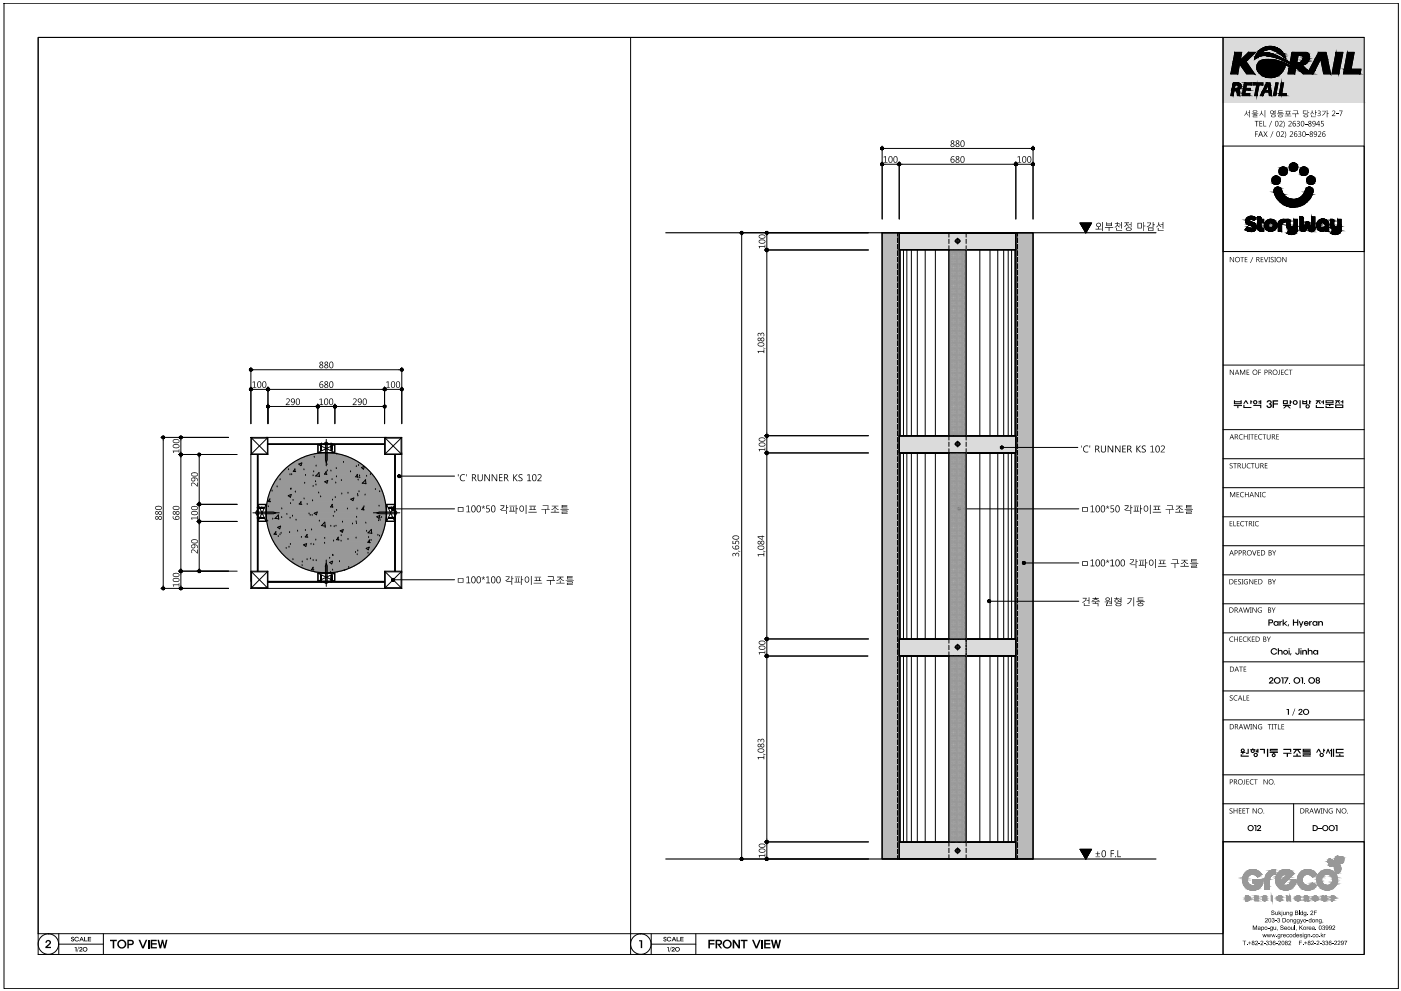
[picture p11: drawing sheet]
<svg xmlns="http://www.w3.org/2000/svg" width="420mm" height="297mm" viewBox="0 0 420 297" stroke-linecap="round" stroke-linejoin="round" font-family="sans-serif">
<!-- layer: 0 -->
<g fill="#bababa" stroke="#bababa" stroke-width=".3">
<path d="M304.6 69.8v187.7h5.2zM304.6 69.8h5.2v187.7z"/>
<path d="M264.6 69.8v187.7h5.1zM264.6 69.8h5.1v187.7z"/>
</g>
<g fill="#dbdbdb" stroke="#dbdbdb" stroke-width=".3">
<path d="M269.7 69.8v5.1h34.9zM269.7 69.8h34.9v5.1z"/>
<path d="M269.7 130.6v5.2h34.9zM269.7 130.6h34.9v5.2z"/>
<path d="M269.7 191.5v5.1h34.9zM269.7 191.5h34.9v5.1z"/>
<path d="M269.7 252.3v5.2h34.9zM269.7 252.3h34.9v5.2z"/>
</g>
<g fill="#989898" stroke="#989898" stroke-width=".3">
<path d="M96.1 135.8h3.5z"/>
<path d="M94.3 171.4h7.1l-1.8 .3z"/>
<path d="M94.3 136.1h7.1l-5.3-.3zM96.1 135.8h3.5l1.8 .3z"/>
<path d="M92.6 136.5h10.5l-8.8-.4zM94.3 136.1h7.1l1.7 .4z"/>
<path d="M91 137.1h13.7l-12.1-.6zM92.6 136.5h10.5l1.6 .6z"/>
<path d="M89.4 137.9h17l-15.4-.8zM91 137.1h13.7l1.7 .8z"/>
<path d="M87.9 138.8h20l-18.5-.9zM89.4 137.9h17l1.5 .9z"/>
<path d="M86.5 139.8h22.8l-21.4-1zM87.9 138.8h20l1.4 1z"/>
<path d="M85.1 141h25.5l-24.1-1.2zM86.5 139.8h22.8l1.3 1.2z"/>
<path d="M85.1 141l-1.1 1.3h27.8zM85.1 141h25.5l1.2 1.3z"/>
<path d="M84 142.3l-1.1 1.4h29.9zM84 142.3h27.8l1 1.4z"/>
<path d="M82.9 143.7l-.9 1.5h31.7zM82.9 143.7h29.9l.9 1.5z"/>
<path d="M82 145.2l-.7 1.7h33.2zM82 145.2h31.7l.8 1.7z"/>
<path d="M81.3 146.9l-.6 1.6h34.4zM81.3 146.9h33.2l.6 1.6z"/>
<path d="M80.7 148.5l-.5 1.7h35.3zM80.7 148.5h34.4l.4 1.7z"/>
<path d="M80.2 150.2l-.3 1.8h35.9zM80.2 150.2h35.3l.3 1.8z"/>
<path d="M79.9 152v1.7h36zM79.9 152h35.9l.1 1.7z"/>
<path d="M79.9 153.7v1.8h35.9zM79.9 153.7h36l-.1 1.8z"/>
<path d="M79.9 155.5l.3 1.7h35.3zM79.9 155.5h35.9l-.3 1.7z"/>
<path d="M80.2 157.2l.5 1.8h34.4zM80.2 157.2h35.3l-.4 1.8z"/>
<path d="M80.7 159l.6 1.6h33.2zM80.7 159h34.4l-.6 1.6z"/>
<path d="M81.3 160.6l.7 1.6h31.7zM81.3 160.6h33.2l-.8 1.6z"/>
<path d="M82 162.2l.9 1.5h29.9zM82 162.2h31.7l-.9 1.5z"/>
<path d="M82.9 163.7l1.1 1.4h27.8zM82.9 163.7h29.9l-1 1.4z"/>
<path d="M84 165.1l1.1 1.4h25.5zM84 165.1h27.8l-1.2 1.4z"/>
<path d="M85.1 166.5l1.4 1.1h22.8zM85.1 166.5h25.5l-1.3 1.1z"/>
<path d="M86.5 167.6l1.4 1.1h20zM86.5 167.6h22.8l-1.4 1.1z"/>
<path d="M87.9 168.7l1.5 .9h17zM87.9 168.7h20l-1.5 .9z"/>
<path d="M89.4 169.6l1.6 .7h13.7zM89.4 169.6h17l-1.7 .7z"/>
<path d="M91 170.3l1.6 .6h10.5zM91 170.3h13.7l-1.6 .6z"/>
<path d="M92.6 170.9l1.7 .5h7.1zM92.6 170.9h10.5l-1.7 .5z"/>
<path d="M94.3 171.4l1.8 .3h3.5zM96.1 171.7h3.5z"/>
</g>
<g fill="none" stroke="#000" stroke-width=".3">
<path d="M189.1 11.2v274.9M264.6 43.8v21.9M264.9 44.5h44.5M264.9 49.2h4.4M269.7 48.5v17.2M270.1 49.2h34.1M304.6 48.5v17.2M305.1 49.2h4.3M309.8 43.8v21.9M221.7 69.8h38.7M222.4 70.2v186.9M229.2 74.9h31.2"/>
<path d="M230 70.2v4.3M230 75.4v54.8M269.7 74.8l34.9 .1zM269.7 69.8l34.9 .1zM269.7 69.8h34.9v5.1h-34.9zM286.3 72.3h1.8M287.2 71.4v1.8M323.9 66.9h3.4l-1.7 2.9zM75.2 110.1v16.9M75.7 116.7h4.3M75.7 110.8h44.4M80.4 116v11"/>
<path d="M80.8 116.7h34.1M115.3 116v11M115.8 116.7h4.3M120.5 110.1v16.9M48.2 131.1h20.4M49 131.5v44.4M53.5 136.2h17.6M54.2 131.5v4.3M54.2 136.7v34.1M59.7 136.7v14M75.2 131.1h5.2v5.1h-5.2zM75.2 131.1l5.2 5.1"/>
<path d="M75.5 131.3h4.7v4.8h-4.7zM77.3 136.2v35M79.9 131.1h36M80.4 131.1l-5.2 5.1v38.1M80.4 133.2h34.9M80.8 121.8h14.1M90.5 138.7l-.9 .4M90.5 138.8l-.2 .8-.7-.5M94.2 137.1h.1M94.8 139.7h.1M95.3 121.1v5.9M95.4 133.3h4.9v2.3h-4.9z"/>
<path d="M95.4 133.3l4.9 2.3M95.7 121.8h4.3M98.1 139.3h.1M100.3 133.3l-4.9 2.3M100.4 121.1v5.9M100.9 121.8h14M101 136.1h.1M103 138.6h.1M106.9 139.9h.1M107.5 139.5h.1M109.3 139.8l-.9 .3M109.3 139.8l-.3 .8-.6-.4"/>
<path d="M115.3 131.1h5.2v5.1h-5.2zM115.3 131.1l5.2 5.1M115.5 131.3h4.8v4.8h-4.8zM118.4 136.2v35M120.5 131.1l-5.2 5.1M120.5 135.7v36M229.2 130.6h31.2M229.2 135.8h31.2M230 131v4.3M230 136.2v54.9M269.7 130.6h34.9v5.2h-34.9h34.9h-34.9zM269.7 130.6l34.9 .1z"/>
<path d="M269.7 130.6h34.9v5.2h-34.9zM286.3 133.1h1.8M287.2 132.2v1.8M300.8 134.1h22.4M59 151.2h12.1M59 156.3h12.1M59.7 151.6v4.3M59.7 156.7v14.1M77.4 151.3h2.4v4.9h-2.4zM77.4 151.3l2.4 4.9M79.8 151.3l-2.4 4.9M80.3 156.2h.1"/>
<path d="M80.4 151.9h.1M80.8 149.6l.2 .8M81 149.5l-.6 .8 .8 .1M81.6 147.2h.1M81.8 155.6h.1M82.4 155.4l1.2 .1M82.6 159.4l.2 .8M82.8 159.3l-.6 .8 .7 .1M83.1 145.9h.1M83.5 154.3l.1 1.3M83.5 154.3l-1 1.1M84 143.8h.1"/>
<path d="M84.2 157.7l-.9 .3M84.2 157.7l-.3 .8-.7-.4M84.3 159.9h.1M84.5 155.2h.1M84.5 152.5h.1M86 154.2h.1M86.5 148.5l.8-.3-.2 .9-.7-.5M86.5 140.8h.1M86.8 159.6h.1M87 142.3h.1M87 155.3h.1M87.1 151h.1"/>
<path d="M87.1 146.6h.1M87.3 146.6h.1M87.5 142.3h.1M87.7 154.7h.1M87.9 150h.1M88.4 140.5l.1 .9M88.5 140.5l-.6 .8 .8 .1M88.6 147.5h.1M88.8 155.9h.1M89.3 159.2h.1M90.2 150.4l.1 .8M90.4 150.4l-.7 .7 .8 .1"/>
<path d="M91.2 140.8h.1M91.2 149.6h.1M91.4 144.9h.1M91.6 159h.1M91.6 142.5h.1M92.1 151.2h.1M92.7 154.1h.1M93 154.5h.1M93.4 158.8h.1M93.6 154.5h.1M93.7 150.1h.1M93.9 145.8h.1"/>
<path d="M93.9 142.6h.1M94.1 141.4h.1M94.2 153.8l.9-.3-.2 .8zM94.6 144.4h.1M94.7 142.7l1-1.1 .1 1.3M94.7 142.6l1.1 .2M94.8 145.4h.1M95.6 147.8h.1M95.8 156.2h.1M96.2 148.9h.1M96.4 157.5l1.2 .2M96.4 157.6l1-1.1 .2 1.3"/>
<path d="M97.4 144.4l.9-.4-.2 .8-.7-.4M97.5 158.1h.1M97.7 141.4l.2 .8M97.9 141.4l-.6 .7 .8 .1M98.1 141.1h.1M99.2 157.7h.1M99.2 141.2h.1M99.5 151.2l.2 .8M99.6 143.8h.1M99.7 149.9h.1M99.8 151.2l-.7 .7 .8 .1M100 154.8h.1"/>
<path d="M100.2 157.9h.1M100.4 153.5h.1M100.6 149.1h.1M100.7 144.8h.1M100.8 157.7h.1M100.9 140.5h.1M100.9 142.9h.1M100.9 153h.1M102 159.1l1-.3-.3 .8zM102.4 144.1h.1M102.5 148.1h.1M102.7 156.5h.1"/>
<path d="M104.2 152.6h.1M104.4 147.8h.1M105.1 141.4h.1M105.7 157.1h.1M106.1 149.3l-.3 .8-.6-.5M106.1 149.3l-.9 .3M106.8 156.4h.1M106.9 156.9h.1M106.9 155.1h.1M107.1 152.6h.1M107.1 142.2l.1 .8M107.2 148.2h.1"/>
<path d="M107.3 142.2l-.6 .7 .8 .1M107.3 148.6h.1M107.4 143.9h.1M107.7 147.4h.1M107.8 142.7h.1M107.9 143.2h.1M108.6 144.8l1.1 .1M108.9 152l.2 .9M109.1 152l-.6 .7 .7 .1M109.1 151.9h.1M109.5 148.4h.1M109.6 143.8l.1 1.2"/>
<path d="M109.7 143.8l-1.1 1.1M109.7 156.8h.1M110 142.7h.1M110 159.3h.1M111.1 142.2h.1M111.4 158.7l.1 1.2M111.4 158.7l-1 1 1.1 .2M112.6 146.7h.1M113.5 156.1h.1M113.7 151.7h.1M113.8 147.4h.1M113.9 154.6l-.3 .8-.6-.5"/>
<path d="M113.9 155.4h.1M113.9 154.5l-.9 .4M114 156h.1M114.4 155.1h.1M116 151.3h2.3v4.9h-2.3zM116 151.3l2.3 4.9M118.3 152.5h18M118.3 151.3l-2.3 4.9M120.1 142.7h16.2M288 152.5h35.5M48.2 176.4h20.4M53.5 171.2h17.6"/>
<path d="M54.2 171.6v4.3M75.2 171.2h5.2v5.2h-5.2zM75.2 171.2l5.2 5.2M75.5 171.4h4.7v4.7h-4.7zM77.3 176.4h38.6M80.4 174.3h34.9M80.4 171.2l-5.2 5.2M83.5 160.8h.1M84 160.3h.1M85.8 164.4h.1M86.7 164h.1M87.1 163.2h.1"/>
<path d="M87.9 167.8h.1M90.4 161.1h.1M90.6 169.5h.1M90.6 168.4h.1M91.5 161h.8M92 162.9l-.9 .4M92 163l-.3 .8-.7-.5M92 160.2l.1 .8M92.1 167.8h.1M92.2 160.2l-.7 .7M93.1 167.5h.1M93.3 163.2h.1"/>
<path d="M93.8 170.1l.2 .8M93.9 168h.1M94 170l-.6 .8h.7M94.1 163.3h.1M94.7 161.9h.1M94.8 168.1h.1M95.4 171.8h4.9v2.4h-4.9zM95.4 171.8l4.9 2.4M97.3 162.9h.1M97.4 161.4h.1M97.6 169.8h.1M98.9 167.3h.1"/>
<path d="M99.1 171.4l.1 .3M99.2 171.4l-.3 .3M99.7 166.5h.1M99.8 170.9h.1M99.8 168.2l-.9 .4 .6 .4 .3-.8M99.9 166.5h.1M100 162.2h.1M100.3 171.8l-4.9 2.4M101.4 161l.1 .8M101.5 161l-.6 .8h.8M101.8 168.4h.1M102.3 162.2h.1"/>
<path d="M102.3 160.6h.1M103.2 170.9h.1M103.3 170.8v.1M104.4 161.7h.1M104.6 170.1h.1M106.6 165.6h.1M106.8 161.3h.1M107.1 166.3h.1M107.3 165.1h.1M110.4 165.8h.1M110.5 161.1h.1M110.7 161.8l.2 .9"/>
<path d="M110.8 164l-1 .3 .7 .5 .2-.8M110.9 161.8l-.6 .8h.8M111.3 162h.1M113.3 160.4h.1M113.8 160.7h.1M115.3 171.2h5.2v5.2h-5.2zM115.3 171.2l5.2 5.2M115.5 171.4h4.8v4.7h-4.8zM118.3 173.8h18M120.5 171.2l-5.2 5.2M307.5 168.7h16M229.2 191.5h31.2"/>
<path d="M229.2 196.6h31.1M230 191.9v4.4M230 197.1v54.8M269.7 191.5h34.9v5.1h-34.9h34.9h-34.9zM269.7 191.5l34.9 .1zM269.7 191.5h34.9v5.1h-34.9zM286.3 194h1.8M287.2 193.1v1.8M297.1 180.2h26.4M221.7 257.5h38.7M229.2 252.3h31.2M230 252.8v4.3"/>
<path d="M269.7 252.3l34.9 .1zM269.7 257.4l34.9 .1zM269.7 252.3h34.9v5.2h-34.9zM286.3 255h1.8M287.2 254.1v1.8M323.9 254.6h3.4l-1.7 2.9z"/>
<circle cx="287.2" cy="72.2" r=".49"/>
<circle cx="287.2" cy="133.1" r=".49"/>
<circle cx="287.2" cy="194" r=".49"/>
<circle cx="287.2" cy="255" r=".49"/>
</g>
<g fill="#000" stroke="#000" stroke-width=".3">
<path d="M323.9 66.9h3.4l-1.7 2.9zM323.9 254.6h3.4l-1.7 2.9z"/>
<path d="M264.1 44.5l.1 .2 .4-.2zM264.2 44.7l.4-.2-.3 .3zM264.6 44.5l-.3 .3 .3 .1z"/>
<path d="M264.1 49.2l.1 .2 .4-.2zM264.2 49.4l.4-.2-.3 .4zM264.6 49.2l-.3 .4h.3z"/>
<path d="M264.6 44.5v.4l.2-.1zM264.6 44.5l.3 .2-.1 .1zM264.6 44.5l.3 .2v-.2z"/>
<path d="M264.3 44.1l.3 .4v-.4zM264.3 44.1l.3 .4-.4-.2zM264.2 44.3l-.1 .2h.5z"/>
<path d="M264.6 49.2v.4h.2zM264.6 49.2l.3 .2-.1 .2zM264.6 49.2l.3 .2v-.2z"/>
<path d="M264.3 48.9l.3 .3v-.4zM264.3 48.9l.3 .3-.4-.2zM264.2 49l-.1 .2h.5z"/>
<path d="M264.6 44.5h.3v-.2zM264.8 44.1l.1 .2-.3 .2zM264.6 44.1v.4l.2-.4z"/>
<path d="M264.6 49.2h.3v-.2zM264.8 48.9l.1 .1-.3 .2zM264.6 48.8v.4l.2-.3z"/>
<path d="M269.3 49.2v.2l.4-.2zM269.3 49.4l.4-.2-.2 .4zM269.7 49.2l-.2 .4h.2z"/>
<path d="M269.3 49.2v.2l.4-.2zM269.3 49.4l.4-.2-.2 .4zM269.7 49.2l-.2 .4h.2z"/>
<path d="M269.5 48.9l.2 .3v-.4zM269.5 48.9l.2 .3-.4-.2zM269.3 49v.2h.4z"/>
<path d="M269.7 49.2v.4h.2zM269.7 49.2l.4 .2-.2 .2zM269.7 49.2l.4 .2v-.2z"/>
<path d="M269.7 49.2v.4h.2zM269.7 49.2l.4 .2-.2 .2zM269.7 49.2l.4 .2v-.2z"/>
<path d="M269.5 48.9l.2 .3v-.4zM269.5 48.9l.2 .3-.4-.2zM269.3 49v.2h.4z"/>
<path d="M269.7 49.2h.4v-.2zM269.9 48.9l.2 .1-.4 .2zM269.7 48.8v.4l.2-.3z"/>
<path d="M269.7 49.2h.4v-.2zM269.9 48.9l.2 .1-.4 .2zM269.7 48.8v.4l.2-.3z"/>
<path d="M304.2 49.2l.1 .2 .3-.2zM304.3 49.4l.3-.2-.2 .4zM304.6 49.2l-.2 .4h.2z"/>
<path d="M304.2 49.2l.1 .2 .3-.2zM304.3 49.4l.3-.2-.2 .4zM304.6 49.2l-.2 .4h.2z"/>
<path d="M304.4 48.9l.2 .3v-.4zM304.4 48.9l.2 .3-.3-.2zM304.3 49l-.1 .2h.4z"/>
<path d="M304.6 49.2v.4h.3zM304.6 49.2l.4 .2-.1 .2zM304.6 49.2l.4 .2 .1-.2z"/>
<path d="M304.6 49.2v.4h.3zM304.6 49.2l.4 .2-.1 .2zM304.6 49.2l.4 .2 .1-.2z"/>
<path d="M304.4 48.9l.2 .3v-.4zM304.4 48.9l.2 .3-.3-.2zM304.3 49l-.1 .2h.4z"/>
<path d="M304.6 49.2h.5l-.1-.2zM304.9 48.9l.1 .1-.4 .2zM304.6 48.8v.4l.3-.3z"/>
<path d="M304.6 49.2h.5l-.1-.2zM304.9 48.9l.1 .1-.4 .2zM304.6 48.8v.4l.3-.3z"/>
<path d="M309.4 44.5v.2l.4-.2zM309.4 44.7l.4-.2-.2 .3zM309.8 44.5l-.2 .3 .2 .1z"/>
<path d="M309.4 49.2v.2l.4-.2zM309.4 49.4l.4-.2-.2 .4zM309.8 49.2l-.2 .4h.2z"/>
<path d="M309.6 44.1l.2 .4v-.4zM309.4 44.3l.2-.2 .2 .4zM309.4 44.3v.2h.4z"/>
<path d="M309.8 44.5v.4l.2-.1zM309.8 44.5l.3 .2-.1 .1zM309.8 44.5l.3 .2 .1-.2z"/>
<path d="M309.6 48.9l.2 .3v-.4zM309.6 48.9l.2 .3-.4-.2zM309.4 49v.2h.4z"/>
<path d="M309.8 49.2v.4h.2zM309.8 49.2l.3 .2-.1 .2zM309.8 49.2l.3 .2 .1-.2z"/>
<path d="M309.8 44.5h.4l-.1-.2zM310 44.1l.1 .2-.3 .2zM309.8 44.1v.4l.2-.4z"/>
<path d="M309.8 49.2h.4l-.1-.2zM310 48.9l.1 .1-.3 .2zM309.8 48.8v.4l.2-.3z"/>
<path d="M222 69.8l.1 .2 .3-.2zM222.1 70l.3-.2-.2 .3zM222.4 69.8l-.2 .3 .2 .1z"/>
<path d="M222.2 69.4l.2 .4v-.4zM222.2 69.4l.2 .4-.3-.2zM222.1 69.6l-.1 .2h.4z"/>
<path d="M222.4 69.8v.4l.2-.1zM222.4 69.8l.4 .2-.2 .1zM222.4 69.8l.4 .2v-.2z"/>
<path d="M222.4 69.8h.4v-.2zM222.6 69.4l.2 .2-.4 .2zM222.4 69.4v.4l.2-.4z"/>
<path d="M229.5 69.8l.1 .2 .4-.2zM229.6 70l.4-.2-.2 .3zM230 69.8l-.2 .3 .2 .1z"/>
<path d="M229.5 74.9l.1 .2 .4-.2zM229.6 75.1l.4-.2-.2 .4zM230 74.9l-.2 .4 .2 .1z"/>
<path d="M229.5 74.9l.1 .2 .4-.2zM229.6 75.1l.4-.2-.2 .4zM230 74.9l-.2 .4 .2 .1z"/>
<path d="M229.8 69.4l.2 .4v-.4zM229.8 69.4l.2 .4-.4-.2zM229.6 69.6l-.1 .2h.5z"/>
<path d="M230 69.8v.4l.2-.1zM230 69.8l.3 .2-.1 .1zM230 69.8l.3 .2v-.2z"/>
<path d="M230 74.9v.5l.2-.1zM230 74.9l.3 .2-.1 .2zM230 74.9l.3 .2v-.2z"/>
<path d="M229.8 74.5l.2 .4v-.4zM229.8 74.5l.2 .4-.4-.2zM229.6 74.7l-.1 .2h.5z"/>
<path d="M229.8 74.5l.2 .4v-.4zM229.8 74.5l.2 .4-.4-.2zM229.6 74.7l-.1 .2h.5z"/>
<path d="M230 74.9v.5l.2-.1zM230 74.9l.3 .2-.1 .2zM230 74.9l.3 .2v-.2z"/>
<path d="M230 69.8h.3v-.2zM230.2 69.4l.1 .2-.3 .2zM230 69.4v.4l.2-.4z"/>
<path d="M230 74.9h.3v-.2zM230.2 74.5l.1 .2-.3 .2zM230 74.5v.4l.2-.4z"/>
<path d="M230 74.9h.3v-.2zM230.2 74.5l.1 .2-.3 .2zM230 74.5v.4l.2-.4z"/>
<path d="M74.8 116.7l.1 .2 .3-.2zM74.9 116.9l.3-.2-.2 .4zM75.2 116.7l-.2 .4h.2z"/>
<path d="M74.8 110.8l.1 .2 .3-.2zM74.9 111l.3-.2-.2 .4zM75.2 110.8l-.2 .4h.2z"/>
<path d="M75.2 116.7v.4h.3zM75.2 116.7l.4 .2-.1 .2zM75.2 116.7l.4 .2 .1-.2z"/>
<path d="M75 116.3l.2 .4v-.4zM75 116.3l.2 .4-.3-.2zM74.9 116.5l-.1 .2h.4z"/>
<path d="M75.2 110.8v.4h.3zM75.2 110.8l.4 .2-.1 .2zM75.2 110.8l.4 .2 .1-.2z"/>
<path d="M75 110.4l.2 .4v-.4zM75 110.4l.2 .4-.3-.2zM74.9 110.6l-.1 .2h.4z"/>
<path d="M75.2 116.7h.5l-.1-.2zM75.5 116.3l.1 .2-.4 .2zM75.2 116.3v.4l.3-.4z"/>
<path d="M75.2 110.8h.5l-.1-.2zM75.5 110.4l.1 .2-.4 .2zM75.2 110.4v.4l.3-.4z"/>
<path d="M80 116.7v.2l.4-.2zM80 116.9l.4-.2-.2 .4zM80.4 116.7l-.2 .4h.2z"/>
<path d="M80 116.7v.2l.4-.2zM80 116.9l.4-.2-.2 .4zM80.4 116.7l-.2 .4h.2z"/>
<path d="M80.2 116.3l.2 .4v-.4zM80 116.5l.2-.2 .2 .4zM80 116.5v.2h.4z"/>
<path d="M80.4 116.7v.4h.2zM80.4 116.7l.3 .2-.1 .2zM80.4 116.7l.3 .2 .1-.2z"/>
<path d="M80.4 116.7v.4h.2zM80.4 116.7l.3 .2-.1 .2zM80.4 116.7l.3 .2 .1-.2z"/>
<path d="M80.2 116.3l.2 .4v-.4zM80 116.5l.2-.2 .2 .4zM80 116.5v.2h.4z"/>
<path d="M80.4 116.7h.4l-.1-.2zM80.6 116.3l.1 .2-.3 .2zM80.4 116.3v.4l.2-.4z"/>
<path d="M80.4 116.7h.4l-.1-.2zM80.6 116.3l.1 .2-.3 .2zM80.4 116.3v.4l.2-.4z"/>
<path d="M114.9 116.7l.1 .2 .3-.2zM115 116.9l.3-.2-.1 .4zM115.3 116.7l-.1 .4h.1z"/>
<path d="M114.9 116.7l.1 .2 .3-.2zM115 116.9l.3-.2-.1 .4zM115.3 116.7l-.1 .4h.1z"/>
<path d="M115.2 116.3l.1 .4v-.4zM115 116.5l.2-.2 .1 .4zM115 116.5l-.1 .2h.4z"/>
<path d="M115.3 116.7v.4h.2zM115.3 116.7l.4 .2-.2 .2zM115.3 116.7l.4 .2 .1-.2z"/>
<path d="M115.3 116.7v.4h.2zM115.3 116.7l.4 .2-.2 .2zM115.3 116.7l.4 .2 .1-.2z"/>
<path d="M115.2 116.3l.1 .4v-.4zM115 116.5l.2-.2 .1 .4zM115 116.5l-.1 .2h.4z"/>
<path d="M115.3 116.7h.5l-.1-.2zM115.5 116.3l.2 .2-.4 .2zM115.3 116.3v.4l.2-.4z"/>
<path d="M115.3 116.7h.5l-.1-.2zM115.5 116.3l.2 .2-.4 .2zM115.3 116.3v.4l.2-.4z"/>
<path d="M120.1 116.7v.2l.4-.2zM120.1 116.9l.4-.2-.2 .4zM120.5 116.7l-.2 .4h.2z"/>
<path d="M120.1 110.8v.2l.4-.2zM120.1 111l.4-.2-.2 .4zM120.5 110.8l-.2 .4h.2z"/>
<path d="M120.3 116.3l.2 .4v-.4zM120.1 116.5l.2-.2 .2 .4zM120.1 116.5v.2h.4z"/>
<path d="M120.5 116.7v.4h.2zM120.5 116.7l.3 .2-.1 .2zM120.5 116.7l.3 .2 .1-.2z"/>
<path d="M120.3 110.4l.2 .4v-.4zM120.1 110.6l.2-.2 .2 .4zM120.1 110.6v.2h.4z"/>
<path d="M120.5 110.8v.4h.2zM120.5 110.8l.3 .2-.1 .2zM120.5 110.8l.3 .2 .1-.2z"/>
<path d="M120.5 116.7h.4l-.1-.2zM120.7 116.3l.1 .2-.3 .2zM120.5 116.3v.4l.2-.4z"/>
<path d="M120.5 110.8h.4l-.1-.2zM120.7 110.4l.1 .2-.3 .2zM120.5 110.4v.4l.2-.4z"/>
<path d="M48.5 131.1l.1 .2 .4-.2zM48.6 131.3l.4-.2-.3 .3zM49 131.1l-.3 .3 .3 .1z"/>
<path d="M48.7 130.8l.3 .3v-.4zM48.6 130.9l.1-.1 .3 .3zM48.6 130.9l-.1 .2h.5z"/>
<path d="M49 131.1v.4l.2-.1zM49 131.1l.3 .2-.1 .1zM49 131.1l.3 .2 .1-.2z"/>
<path d="M49 131.1h.4l-.1-.2zM49.2 130.8l.1 .1-.3 .2zM49 130.7v.4l.2-.3z"/>
<path d="M53.8 131.1l.1 .2 .3-.2zM53.9 131.3l.3-.2-.2 .3zM54.2 131.1l-.2 .3 .2 .1z"/>
<path d="M53.8 136.2l.1 .2 .3-.2zM53.9 136.4l.3-.2-.2 .4zM54.2 136.2l-.2 .4 .2 .1z"/>
<path d="M53.8 136.2l.1 .2 .3-.2zM53.9 136.4l.3-.2-.2 .4zM54.2 136.2l-.2 .4 .2 .1z"/>
<path d="M54 130.8l.2 .3v-.4zM53.9 130.9l.1-.1 .2 .3zM53.9 130.9l-.1 .2h.4z"/>
<path d="M54.2 131.1v.4l.2-.1zM54.2 131.1l.4 .2-.2 .1zM54.2 131.1l.4 .2v-.2z"/>
<path d="M54.2 136.2v.5l.2-.1zM54.2 136.2l.4 .2-.2 .2zM54.2 136.2l.4 .2v-.2z"/>
<path d="M54 135.9l.2 .3v-.4zM54 135.9l.2 .3-.3-.1zM53.9 136.1l-.1 .1h.4z"/>
<path d="M54 135.9l.2 .3v-.4zM54 135.9l.2 .3-.3-.1zM53.9 136.1l-.1 .1h.4z"/>
<path d="M54.2 136.2v.5l.2-.1zM54.2 136.2l.4 .2-.2 .2zM54.2 136.2l.4 .2v-.2z"/>
<path d="M54.2 131.1h.4v-.2zM54.4 130.8l.2 .1-.4 .2zM54.2 130.7v.4l.2-.3z"/>
<path d="M54.2 136.2h.4v-.1zM54.4 135.9l.2 .2-.4 .1zM54.2 135.8v.4l.2-.3z"/>
<path d="M54.2 136.2h.4v-.1zM54.4 135.9l.2 .2-.4 .1zM54.2 135.8v.4l.2-.3z"/>
<path d="M59.3 136.2l.1 .2 .3-.2zM59.4 136.4l.3-.2-.2 .4zM59.7 136.2l-.2 .4 .2 .1z"/>
<path d="M59.5 135.9l.2 .3v-.4zM59.5 135.9l.2 .3-.3-.1zM59.4 136.1l-.1 .1h.4z"/>
<path d="M59.7 136.2v.5l.3-.1zM59.7 136.2l.4 .2-.1 .2zM59.7 136.2l.4 .2 .1-.2z"/>
<path d="M59.7 136.2h.5l-.1-.1zM60 135.9l.1 .2-.4 .1zM59.7 135.8v.4l.3-.3z"/>
<path d="M80 121.8v.2l.4-.2zM80 122l.4-.2-.2 .4zM80.4 121.8l-.2 .4 .2 .1z"/>
<path d="M80.4 121.8v.5l.2-.1zM80.4 121.8l.3 .2-.1 .2zM80.4 121.8l.3 .2 .1-.2z"/>
<path d="M80.2 121.5l.2 .3v-.3zM80 121.6l.2-.1 .2 .3zM80 121.6v.2h.4z"/>
<path d="M80.4 121.8h.4l-.1-.2zM80.6 121.5l.1 .1-.3 .2zM80.4 121.5v.3l.2-.3z"/>
<path d="M94.9 121.8v.2l.4-.2zM94.9 122l.4-.2-.2 .4zM95.3 121.8l-.2 .4 .2 .1z"/>
<path d="M94.9 121.8v.2l.4-.2zM94.9 122l.4-.2-.2 .4zM95.3 121.8l-.2 .4 .2 .1z"/>
<path d="M95.1 121.5l.2 .3v-.3zM94.9 121.6l.2-.1 .2 .3zM94.9 121.6v.2h.4z"/>
<path d="M95.3 121.8v.5l.2-.1zM95.3 121.8l.3 .2-.1 .2zM95.3 121.8l.3 .2 .1-.2z"/>
<path d="M95.3 121.8v.5l.2-.1zM95.3 121.8l.3 .2-.1 .2zM95.3 121.8l.3 .2 .1-.2z"/>
<path d="M95.1 121.5l.2 .3v-.3zM94.9 121.6l.2-.1 .2 .3zM94.9 121.6v.2h.4z"/>
<path d="M95.3 121.8h.4l-.1-.2zM95.5 121.5l.1 .1-.3 .2zM95.3 121.5v.3l.2-.3z"/>
<path d="M95.3 121.8h.4l-.1-.2zM95.5 121.5l.1 .1-.3 .2zM95.3 121.5v.3l.2-.3z"/>
<path d="M100 121.8l.1 .2 .3-.2zM100.1 122l.3-.2-.2 .4zM100.4 121.8l-.2 .4 .2 .1z"/>
<path d="M100 121.8l.1 .2 .3-.2zM100.1 122l.3-.2-.2 .4zM100.4 121.8l-.2 .4 .2 .1z"/>
<path d="M100.2 121.5l.2 .3v-.3zM100.1 121.6l.1-.1 .2 .3zM100.1 121.6l-.1 .2h.4z"/>
<path d="M100.4 121.8v.5l.2-.1zM100.4 121.8l.4 .2-.2 .2zM100.4 121.8l.4 .2 .1-.2z"/>
<path d="M100.4 121.8v.5l.2-.1zM100.4 121.8l.4 .2-.2 .2zM100.4 121.8l.4 .2 .1-.2z"/>
<path d="M100.2 121.5l.2 .3v-.3zM100.1 121.6l.1-.1 .2 .3zM100.1 121.6l-.1 .2h.4z"/>
<path d="M100.4 121.8h.5l-.1-.2zM100.6 121.5l.2 .1-.4 .2zM100.4 121.5v.3l.2-.3z"/>
<path d="M100.4 121.8h.5l-.1-.2zM100.6 121.5l.2 .1-.4 .2zM100.4 121.5v.3l.2-.3z"/>
<path d="M114.9 121.8l.1 .2 .3-.2zM115 122l.3-.2-.1 .4zM115.3 121.8l-.1 .4 .1 .1z"/>
<path d="M115.2 121.5l.1 .3v-.3zM115 121.6l.2-.1 .1 .3zM115 121.6l-.1 .2h.4z"/>
<path d="M115.3 121.8v.5l.2-.1zM115.3 121.8l.4 .2-.2 .2zM115.3 121.8l.4 .2 .1-.2z"/>
<path d="M115.3 121.8h.5l-.1-.2zM115.5 121.5l.2 .1-.4 .2zM115.3 121.5v.3l.2-.3z"/>
<path d="M229.5 130.6l.1 .2 .4-.2zM229.6 130.8l.4-.2-.2 .4zM230 130.6l-.2 .4h.2z"/>
<path d="M229.5 130.6l.1 .2 .4-.2zM229.6 130.8l.4-.2-.2 .4zM230 130.6l-.2 .4h.2z"/>
<path d="M229.5 135.8l.1 .2 .4-.2zM229.6 136l.4-.2-.2 .3zM230 135.8l-.2 .3 .2 .1z"/>
<path d="M229.5 135.8l.1 .2 .4-.2zM229.6 136l.4-.2-.2 .3zM230 135.8l-.2 .3 .2 .1z"/>
<path d="M230 130.6v.4h.2zM230 130.6l.3 .2-.1 .2zM230 130.6l.3 .2v-.2z"/>
<path d="M229.8 130.3l.2 .3v-.4zM229.8 130.3l.2 .3-.4-.2zM229.6 130.4l-.1 .2h.5z"/>
<path d="M229.8 130.3l.2 .3v-.4zM229.8 130.3l.2 .3-.4-.2zM229.6 130.4l-.1 .2h.5z"/>
<path d="M230 130.6v.4h.2zM230 130.6l.3 .2-.1 .2zM230 130.6l.3 .2v-.2z"/>
<path d="M230 135.8v.4l.2-.1zM230 135.8l.3 .2-.1 .1zM230 135.8l.3 .2v-.2z"/>
<path d="M229.8 135.4l.2 .4v-.5zM229.6 135.6l.2-.2 .2 .4zM229.6 135.6l-.1 .2h.5z"/>
<path d="M229.8 135.4l.2 .4v-.5zM229.6 135.6l.2-.2 .2 .4zM229.6 135.6l-.1 .2h.5z"/>
<path d="M230 135.8v.4l.2-.1zM230 135.8l.3 .2-.1 .1zM230 135.8l.3 .2v-.2z"/>
<path d="M230 130.6h.3v-.2zM230.2 130.3l.1 .1-.3 .2zM230 130.2v.4l.2-.3z"/>
<path d="M230 130.6h.3v-.2zM230.2 130.3l.1 .1-.3 .2zM230 130.2v.4l.2-.3z"/>
<path d="M230 135.8h.3v-.2zM230.2 135.4l.1 .2-.3 .2zM230 135.3v.5l.2-.4z"/>
<path d="M230 135.8h.3v-.2zM230.2 135.4l.1 .2-.3 .2zM230 135.3v.5l.2-.4z"/>
<path d="M300 134.1l.1 .2 .4-.2zM300.1 134.3l.4-.2-.3 .4zM300.5 134.1l-.3 .4h.3z"/>
<path d="M300.5 134.1v.4h.1zM300.5 134.1l.3 .2-.2 .2zM300.5 134.1l.3 .2v-.2z"/>
<path d="M300.2 133.8l.3 .3v-.4zM300.1 133.9l.1-.1 .3 .3zM300.1 133.9l-.1 .2h.5z"/>
<path d="M300.5 134.1h.3v-.2zM300.6 133.8l.2 .1-.3 .2zM300.5 133.7v.4l.1-.3z"/>
<path d="M59.3 151.2l.1 .2 .3-.2zM59.4 151.4l.3-.2-.2 .3zM59.7 151.2l-.2 .3 .2 .1z"/>
<path d="M59.3 151.2l.1 .2 .3-.2zM59.4 151.4l.3-.2-.2 .3zM59.7 151.2l-.2 .3 .2 .1z"/>
<path d="M59.3 156.3l.1 .2 .3-.2zM59.4 156.5l.3-.2-.2 .4zM59.7 156.3l-.2 .4h.2z"/>
<path d="M59.3 156.3l.1 .2 .3-.2zM59.4 156.5l.3-.2-.2 .4zM59.7 156.3l-.2 .4h.2z"/>
<path d="M59.7 151.2v.4l.3-.1zM59.7 151.2l.4 .2-.1 .1zM59.7 151.2l.4 .2 .1-.2z"/>
<path d="M59.5 150.8l.2 .4v-.5zM59.5 150.8l.2 .4-.3-.2zM59.4 151l-.1 .2h.4z"/>
<path d="M59.5 150.8l.2 .4v-.5zM59.5 150.8l.2 .4-.3-.2zM59.4 151l-.1 .2h.4z"/>
<path d="M59.7 151.2v.4l.3-.1zM59.7 151.2l.4 .2-.1 .1zM59.7 151.2l.4 .2 .1-.2z"/>
<path d="M59.7 156.3v.4h.3zM59.7 156.3l.4 .2-.1 .2zM59.7 156.3l.4 .2 .1-.2z"/>
<path d="M59.5 156l.2 .3v-.4zM59.4 156.1l.1-.1 .2 .3zM59.4 156.1l-.1 .2h.4z"/>
<path d="M59.5 156l.2 .3v-.4zM59.4 156.1l.1-.1 .2 .3zM59.4 156.1l-.1 .2h.4z"/>
<path d="M59.7 156.3v.4h.3zM59.7 156.3l.4 .2-.1 .2zM59.7 156.3l.4 .2 .1-.2z"/>
<path d="M59.7 151.2h.5l-.1-.2zM60 150.8l.1 .2-.4 .2zM59.7 150.7v.5l.3-.4z"/>
<path d="M59.7 151.2h.5l-.1-.2zM60 150.8l.1 .2-.4 .2zM59.7 150.7v.5l.3-.4z"/>
<path d="M59.7 156.3h.5l-.1-.2zM60 156l.1 .1-.4 .2zM59.7 155.9v.4l.3-.3z"/>
<path d="M59.7 156.3h.5l-.1-.2zM60 156l.1 .1-.4 .2zM59.7 155.9v.4l.3-.3z"/>
<path d="M117.5 152.5l.1 .2 .3-.2zM117.6 152.7l.3-.2-.2 .4zM117.9 152.5l-.2 .4h.2z"/>
<path d="M117.9 152.5v.4h.2zM117.9 152.5l.4 .2-.2 .2zM117.9 152.5l.4 .2v-.2z"/>
<path d="M117.7 152.1l.2 .4v-.4zM117.7 152.1l.2 .4-.3-.2zM117.6 152.3l-.1 .2h.4z"/>
<path d="M117.9 152.5h.4v-.2zM118.1 152.1l.2 .2-.4 .2zM117.9 152.1v.4l.2-.4z"/>
<path d="M119.3 142.7l.1 .2 .3-.2zM119.4 142.9l.3-.2-.2 .4zM119.7 142.7l-.2 .4h.2z"/>
<path d="M119.7 142.7v.4h.2zM119.7 142.7l.4 .2-.2 .2zM119.7 142.7l.4 .2v-.2z"/>
<path d="M119.5 142.4l.2 .3v-.4zM119.5 142.4l.2 .3-.3-.2zM119.4 142.5l-.1 .2h.4z"/>
<path d="M119.7 142.7h.4v-.2zM119.9 142.4l.2 .1-.4 .2zM119.7 142.3v.4l.2-.3z"/>
<path d="M287.2 152.5v.2l.4-.2zM287.2 152.7l.4-.2-.2 .4zM287.6 152.5l-.2 .4h.2z"/>
<path d="M287.6 152.5v.4h.2zM287.6 152.5l.3 .2-.1 .2zM287.6 152.5l.3 .2 .1-.2z"/>
<path d="M287.4 152.1l.2 .4v-.4zM287.2 152.3l.2-.2 .2 .4zM287.2 152.3v.2h.4z"/>
<path d="M287.6 152.5h.4l-.1-.2zM287.8 152.1l.1 .2-.3 .2zM287.6 152.1v.4l.2-.4z"/>
<path d="M48.5 176.4l.1 .2 .4-.2zM48.6 176.6l.4-.2-.3 .3zM49 176.4l-.3 .3 .3 .1z"/>
<path d="M49 176.4v.4l.2-.1zM49 176.4l.3 .2-.1 .1zM49 176.4l.3 .2 .1-.2z"/>
<path d="M48.7 176l.3 .4v-.5zM48.6 176.1l.1-.1 .3 .4zM48.6 176.1l-.1 .3h.5z"/>
<path d="M49 176.4h.4l-.1-.3zM49.2 176l.1 .1-.3 .3zM49 175.9v.5l.2-.4z"/>
<path d="M53.8 171.2l.1 .2 .3-.2zM53.9 171.4l.3-.2-.2 .4zM54.2 171.2l-.2 .4h.2z"/>
<path d="M53.8 171.2l.1 .2 .3-.2zM53.9 171.4l.3-.2-.2 .4zM54.2 171.2l-.2 .4h.2z"/>
<path d="M53.8 176.4l.1 .2 .3-.2zM53.9 176.6l.3-.2-.2 .3zM54.2 176.4l-.2 .3 .2 .1z"/>
<path d="M54.2 171.2v.4h.2zM54.2 171.2l.4 .2-.2 .2zM54.2 171.2l.4 .2v-.2z"/>
<path d="M54 170.9l.2 .3v-.4zM54 170.9l.2 .3-.3-.2zM53.9 171l-.1 .2h.4z"/>
<path d="M54 170.9l.2 .3v-.4zM54 170.9l.2 .3-.3-.2zM53.9 171l-.1 .2h.4z"/>
<path d="M54.2 171.2v.4h.2zM54.2 171.2l.4 .2-.2 .2zM54.2 171.2l.4 .2v-.2z"/>
<path d="M54.2 176.4v.4l.2-.1zM54.2 176.4l.4 .2-.2 .1zM54.2 176.4l.4 .2v-.2z"/>
<path d="M54 176l.2 .4v-.5zM53.9 176.1l.1-.1 .2 .4zM53.9 176.1l-.1 .3h.4z"/>
<path d="M54.2 171.2h.4v-.2zM54.4 170.9l.2 .1-.4 .2zM54.2 170.8v.4l.2-.3z"/>
<path d="M54.2 171.2h.4v-.2zM54.4 170.9l.2 .1-.4 .2zM54.2 170.8v.4l.2-.3z"/>
<path d="M54.2 176.4h.4v-.3zM54.4 176l.2 .1-.4 .3zM54.2 175.9v.5l.2-.4z"/>
<path d="M59.3 171.2l.1 .2 .3-.2zM59.4 171.4l.3-.2-.2 .4zM59.7 171.2l-.2 .4h.2z"/>
<path d="M59.7 171.2v.4h.3zM59.7 171.2l.4 .2-.1 .2zM59.7 171.2l.4 .2 .1-.2z"/>
<path d="M59.5 170.9l.2 .3v-.4zM59.5 170.9l.2 .3-.3-.2zM59.4 171l-.1 .2h.4z"/>
<path d="M59.7 171.2h.5l-.1-.2zM60 170.9l.1 .1-.4 .2zM59.7 170.8v.4l.3-.3z"/>
<path d="M117.5 173.8l.1 .2 .3-.2zM117.6 174l.3-.2-.2 .4zM117.9 173.8l-.2 .4h.2z"/>
<path d="M117.9 173.8v.4h.2zM117.9 173.8l.4 .2-.2 .2zM117.9 173.8l.4 .2v-.2z"/>
<path d="M117.7 173.4l.2 .4v-.4zM117.7 173.4l.2 .4-.3-.2zM117.6 173.6l-.1 .2h.4z"/>
<path d="M117.9 173.8h.4v-.2zM118.1 173.4l.2 .2-.4 .2zM117.9 173.4v.4l.2-.4z"/>
<path d="M296.4 179.8l.2 .4v-.4zM296.4 179.8l.2 .4-.3-.2zM296.3 180l-.1 .2h.4z"/>
<path d="M306.6 168.7l.1 .3 .4-.3zM306.7 169l.4-.3-.3 .4zM307.1 168.7l-.3 .4h.3z"/>
<path d="M307.1 168.7v.4h.2zM307.1 168.7l.3 .3-.1 .1zM307.1 168.7l.3 .3 .1-.3z"/>
<path d="M306.8 168.4l.3 .3v-.4zM306.8 168.4l.3 .3-.4-.2zM306.7 168.5l-.1 .2h.5z"/>
<path d="M307.1 168.7h.4l-.1-.2zM307.3 168.4l.1 .1-.3 .2zM307.1 168.3v.4l.2-.3z"/>
<path d="M229.5 191.5l.1 .2 .4-.2zM229.6 191.7l.4-.2-.2 .4zM230 191.5l-.2 .4h.2z"/>
<path d="M229.5 191.5l.1 .2 .4-.2zM229.6 191.7l.4-.2-.2 .4zM230 191.5l-.2 .4h.2z"/>
<path d="M229.5 196.6l.1 .3 .4-.3zM229.6 196.9l.4-.3-.2 .4zM230 196.6l-.2 .4 .2 .1z"/>
<path d="M229.5 196.6l.1 .3 .4-.3zM229.6 196.9l.4-.3-.2 .4zM230 196.6l-.2 .4 .2 .1z"/>
<path d="M230 191.5v.4h.2zM230 191.5l.3 .2-.1 .2zM230 191.5l.3 .2v-.2z"/>
<path d="M229.8 191.1l.2 .4v-.4zM229.8 191.1l.2 .4-.4-.2zM229.6 191.3l-.1 .2h.5z"/>
<path d="M229.8 191.1l.2 .4v-.4zM229.8 191.1l.2 .4-.4-.2zM229.6 191.3l-.1 .2h.5z"/>
<path d="M230 191.5v.4h.2zM230 191.5l.3 .2-.1 .2zM230 191.5l.3 .2v-.2z"/>
<path d="M230 196.6v.5l.2-.1zM230 196.6l.3 .3-.1 .1zM230 196.6l.3 .3v-.3z"/>
<path d="M229.8 196.3l.2 .3v-.3zM229.6 196.4l.2-.1 .2 .3zM229.6 196.4l-.1 .2h.5z"/>
<path d="M229.8 196.3l.2 .3v-.3zM229.6 196.4l.2-.1 .2 .3zM229.6 196.4l-.1 .2h.5z"/>
<path d="M230 196.6v.5l.2-.1zM230 196.6l.3 .3-.1 .1zM230 196.6l.3 .3v-.3z"/>
<path d="M230 191.5h.3v-.2zM230.2 191.1l.1 .2-.3 .2zM230 191.1v.4l.2-.4z"/>
<path d="M230 191.5h.3v-.2zM230.2 191.1l.1 .2-.3 .2zM230 191.1v.4l.2-.4z"/>
<path d="M230 196.6h.3v-.2zM230.2 196.3l.1 .1-.3 .2zM230 196.3v.3l.2-.3z"/>
<path d="M230 196.6h.3v-.2zM230.2 196.3l.1 .1-.3 .2zM230 196.3v.3l.2-.3z"/>
<path d="M296.2 180.2l.1 .2 .3-.2zM296.3 180.4l.3-.2-.2 .4zM296.6 180.2l-.2 .4h.2z"/>
<path d="M296.6 180.2v.4h.3zM296.6 180.2l.4 .2-.1 .2zM296.6 180.2l.4 .2 .1-.2z"/>
<path d="M296.6 180.2h.5l-.1-.2zM296.9 179.8l.1 .2-.4 .2zM296.6 179.8v.4l.3-.4z"/>
<path d="M222 257.5l.1 .2 .3-.2zM222.1 257.7l.3-.2-.2 .4zM222.4 257.5l-.2 .4h.2z"/>
<path d="M222.4 257.5v.4h.2zM222.4 257.5l.4 .2-.2 .2zM222.4 257.5l.4 .2v-.2z"/>
<path d="M222.2 257.1l.2 .4v-.4zM222.1 257.3l.1-.2 .2 .4zM222.1 257.3l-.1 .2h.4z"/>
<path d="M222.4 257.5h.4v-.2zM222.6 257.1l.2 .2-.4 .2zM222.4 257.1v.4l.2-.4z"/>
<path d="M229.5 252.3l.1 .3 .4-.3zM229.6 252.6l.4-.3-.2 .4zM230 252.3l-.2 .4 .2 .1z"/>
<path d="M229.5 257.5l.1 .2 .4-.2zM229.6 257.7l.4-.2-.2 .4zM230 257.5l-.2 .4h.2z"/>
<path d="M229.5 252.3l.1 .3 .4-.3zM229.6 252.6l.4-.3-.2 .4zM230 252.3l-.2 .4 .2 .1z"/>
<path d="M229.8 252l.2 .3v-.4zM229.8 252l.2 .3-.4-.2zM229.6 252.1l-.1 .2h.5z"/>
<path d="M230 252.3v.5l.2-.1zM230 252.3l.3 .3-.1 .1zM230 252.3l.3 .3v-.3z"/>
<path d="M230 257.5v.4h.2zM230 257.5l.3 .2-.1 .2zM230 257.5l.3 .2v-.2z"/>
<path d="M229.8 257.1l.2 .4v-.4zM229.6 257.3l.2-.2 .2 .4zM229.6 257.3l-.1 .2h.5z"/>
<path d="M230 252.3v.5l.2-.1zM230 252.3l.3 .3-.1 .1zM230 252.3l.3 .3v-.3z"/>
<path d="M229.8 252l.2 .3v-.4zM229.8 252l.2 .3-.4-.2zM229.6 252.1l-.1 .2h.5z"/>
<path d="M230 252.3h.3v-.2zM230.2 252l.1 .1-.3 .2zM230 251.9v.4l.2-.3z"/>
<path d="M230 257.5h.3v-.2zM230.2 257.1l.1 .2-.3 .2zM230 257.1v.4l.2-.4z"/>
<path d="M230 252.3h.3v-.2zM230.2 252l.1 .1-.3 .2zM230 251.9v.4l.2-.3z"/>
</g>
<g fill="#000">
<path d="M265 47l.7-.2v1.8h.5v.2h-1.1v-.2h.4v-1.5l-.5 .1zM305.2 47l.6-.2v1.8h.5v.2h-1.1v-.2h.4v-1.5l-.4 .1zM227.5 73.7h1.8v-.4h.2v1.1h-.2v-.4h-1.5l.1 .4h-.2zM75.7 114.5l.7-.2v1.8h.4v.1h-1.1v-.1h.5v-1.5l-.5 .1zM115.8 114.5l.7-.2v1.8h.4v.1h-1.1v-.1h.5v-1.5l-.5 .1zM227.3 99.9l.6-.1 .2 .4 .2-.4 .6-.1 .3 .4v.7h-.3l.1-.6-.2-.3-.5 .2v.5l-.4-.6h-.3l-.2 .2 .1 .6h-.2zM228.9 104.2l.6 .3-.6-.1zM227.2 105.2h1.8v-.5h.2v1.1h-.2v-.4h-1.5l.1 .4h-.2zM51.8 135.1h1.8v-.4h.2v1h-.2v-.4h-1.6l.2 .5h-.2zM85.8 119.6l.7-.2 .3 .2v.8l-.8 .8h.9v.2h-1.2l1-1.4-.2-.4-.7 .2zM95.8 119.6l.6-.2v1.8h.5v.2h-1.1v-.2h.4v-1.5l-.4 .1zM105.9 119.6l.7-.2 .3 .2v.7l-.9 .9h.9v.2h-1.1l.9-1.3-.1-.5-.7 .2z"/>
<path d="M227.5 134.6h1.8v-.4h.2v1.1h-.2v-.5h-1.5l.1 .5h-.2zM57.4 144.9l.7-.2 1 .9v-.9h.2v1.1l-1.2-.9-.6 .1 .2 .7h-.2zM57.3 155.2h1.8v-.5h.2v1.1h-.2v-.4h-1.5l.1 .4h-.2zM51.8 175.2h1.8v-.4h.2v1.1h-.2v-.5h-1.6l.2 .5h-.2zM57.4 164.9l.7-.2 1 1v-1h.2v1.2l-1.4-1-.4 .2 .2 .6-.2 .1zM221.3 165.1l.7 .3-.7-.2zM219.8 165.9l.5-.2 .3 .4 .3-.4h.4l.4 .4-.1 .6-.3 .1 .2-.6-.3-.3-.4 .1-.1 .6h-.2l-.1-.6h-.5l.1 .7h-.2zM219.7 162.1h.2v.8h.6l.2-.8h.6l.4 .4-.1 .6-.2 .1 .1-.6-.3-.3-.5 .1v.7h-1zM228.9 165.1l.6 .3-.6-.1zM227.2 166.1h1.8v-.4h.2v1.1h-.2v-.5h-1.5l.1 .5h-.2zM227.5 195.5h1.8v-.5h.2v1.1h-.2v-.4h-1.5l.1 .5h-.2zM227.3 221.7l.5-.2 .4 .4 .2-.5h.5l.3 .3v.7l-.3 .1 .1-.6-.4-.3-.3 .3v.4l-.4-.6h-.4v.8h-.2z"/>
<path d="M228.9 225.9l.6 .4-.6-.2zM227.2 226.9h1.8v-.4h.2v1.1h-.2v-.5h-1.5l.1 .5h-.2zM227.5 256.3h1.8v-.4h.2v1.1h-.2v-.5h-1.5l.1 .5h-.2z"/>
<path d="M266.8 46.9h.6l.3 .6-.1 .9-.4 .4-.5-.1-.2-.4v-1zM266.8 47l-.1 1.3 .4 .3 .3-.3 .1-.8-.3-.5z"/>
<path d="M268.2 46.9l.5-.1 .4 .4 .1 1-.5 .6-.5-.1-.3-.4v-.9zM268.4 47l-.2 .4v.8l.2 .4h.3l.3-.4v-.8l-.3-.4z"/>
<path d="M285.2 42.3l.6-.3 .4 .3-.1 .5-.3 .2 .5 .4-.3 .6-.6 .1-.4-.4 .1-.4 .4-.3-.4-.3zM285.3 42.6a.35 .35 0 0 0 .7 0 .35 .35 0 0 0-.7 0zM285.3 43.5a.4 .4 0 0 0 .8 0 .4 .4 0 0 0-.8 0z"/>
<path d="M285.3 47l.5-.2 .4 .1v.1l-.7 .1-.2 .4v.3l.5-.3 .5 .4-.1 .6-.4 .3-.5-.1-.2-.4zM285.3 48.2a.42 .42 0 0 0 .8 0 .42 .42 0 0 0-.8 0z"/>
<path d="M286.7 42.2l.5-.2 .5 .4v.4l-.4 .2 .5 .3v.4l-.3 .3-.6 .1-.3-.3v-.5l.3-.3-.2-.2zM286.8 42.5a.35 .35 0 0 0 .7 0 .35 .35 0 0 0-.7 0zM286.8 43.5a.4 .4 0 0 0 .8 0 .4 .4 0 0 0-.8 0z"/>
<path d="M286.8 46.9l.6-.1 .3 .4-.4 .6 .4 .2 .1 .4-.5 .4-.6-.1-.2-.3 .4-.6-.3-.4zM286.8 47.3a.35 .35 0 0 0 .7 0 .35 .35 0 0 0-.7 0zM286.8 48.2a.41 .41 0 0 0 .8 0 .41 .41 0 0 0-.8 0z"/>
<path d="M288.2 42.2l.7-.1 .3 .4v1.1l-.4 .5-.5-.1-.2-.3-.1-.8zM288.4 42.3l-.1 1.2 .5 .4 .2-.3 .1-.9-.3-.5z"/>
<path d="M288.3 46.9h.7l.3 .6-.1 .9-.4 .4-.5-.1-.2-.4v-1zM288.4 47l-.1 1.3 .4 .3 .3-.3 .1-.8-.3-.5z"/>
<path d="M306.8 46.9l.6-.1 .4 .5v.9l-.5 .6h-.4l-.3-.4-.1-.9zM307 47l-.2 .5v.7l.2 .4h.3l.3-.4v-.8l-.2-.4z"/>
<path d="M308.4 46.9l.5-.1 .4 .5v1l-.5 .5-.5-.1-.3-.6 .1-.8zM308.5 47l-.3 1.1 .2 .5h.4l.2-.3 .1-.8-.3-.5z"/>
<path d="M227.6 72.1l.5-.3h.9l.5 .3v.5l-.4 .4h-1l-.5-.4zM227.8 72.2l-.1 .4 .5 .2h.8l.4-.3-.1-.3-.3-.2z"/>
<path d="M227.6 70.6l.4-.3h1l.5 .3v.5l-.4 .4h-1l-.5-.3zM227.9 70.6l-.2 .4 .4 .3h.8l.5-.3-.4-.5z"/>
<path d="M77.4 114.4l.5-.1 .4 .4 .1 1-.4 .5-.4 .1-.4-.3-.1-.7zM77.6 114.5l-.2 .4v.8l.2 .4h.3l.3-.4v-.8l-.3-.4z"/>
<path d="M78.8 114.5l.5-.2 .5 .3 .1 1.1-.4 .5h-.5l-.3-.2zM79.1 114.5l-.3 1.1 .2 .4 .3 .1 .3-.4v-.8l-.1-.4z"/>
<path d="M95.9 108.6l.3-.2 .6 .1 .1 .6-.4 .2 .5 .4-.2 .6-.6 .1-.4-.3 .1-.6 .3-.2-.4-.3zM96 108.9a.35 .35 0 0 0 .7 0 .35 .35 0 0 0-.7 0zM96 109.8a.4 .4 0 0 0 .8 0 .4 .4 0 0 0-.8 0z"/>
<path d="M96 114.5l.9-.2v.3l-.6-.1-.3 .5v.3l.2-.2 .7 .2 .1 .6-.5 .4-.5-.1-.2-.4zM96 115.7a.43 .43 0 0 0 .8 0 .43 .43 0 0 0-.8 0z"/>
<path d="M97.4 114.5l.5-.2 .5 .3v.4l-.4 .2 .4 .4v.4l-.3 .2-.5 .1-.3-.3v-.6l.4-.2-.4-.3zM97.5 114.8a.35 .35 0 0 0 .7 0 .35 .35 0 0 0-.7 0zM97.4 115.8a.4 .4 0 0 0 .8 0 .4 .4 0 0 0-.8 0z"/>
<path d="M97.4 108.6l.3-.2 .7 .2v.5l-.3 .2 .4 .5-.3 .5-.6 .1-.3-.3v-.5l.4-.3-.4-.2zM97.6 108.9a.32 .32 0 0 0 .6 0 .32 .32 0 0 0-.6 0zM97.4 109.9a.45 .45 0 0 0 .9 0 .45 .45 0 0 0-.9 0z"/>
<path d="M98.9 114.4l.6-.1 .4 .4 .1 1-.4 .5-.4 .1-.4-.3-.1-.7zM99.2 114.5l-.3 .4v.8l.3 .4h.3l.3-.4v-.8l-.3-.4z"/>
<path d="M98.9 108.6l.6-.2 .4 .3 .1 1.1-.4 .6h-.5l-.3-.3zM99.1 108.6l-.2 1.2 .5 .4 .4-.4v-.8l-.3-.4z"/>
<path d="M117.4 114.5l.6-.2 .4 .3 .1 1.1-.4 .5h-.5l-.3-.2zM117.7 114.5l-.3 1.1 .2 .4 .4 .1 .3-.3v-1l-.3-.3z"/>
<path d="M118.9 114.5l.7-.2 .3 .4v1.1l-.4 .5-.5-.1-.2-.4zM119.1 114.6l-.1 1.1 .5 .4 .2-.3 .1-.9-.3-.4z"/>
<path d="M227.4 101.3l.5-.1 .2 .4 .3-.4 .5-.1 .3 .4v.6l-.6 .3-.5-.5-.2 .3-.3 .1-.4-.4zM227.4 101.8a.32 .32 0 0 0 .6 0 .32 .32 0 0 0-.6 0zM228.3 101.7a.4 .4 0 0 0 .8 0 .4 .4 0 0 0-.8 0z"/>
<path d="M227.3 102.9l.5-.3 .9 .1 .4 .2 .1 .5-.5 .4h-1.1l-.4-.4zM227.6 102.9l-.2 .4 .2 .3h1.1l.3-.2-.3-.5z"/>
<path d="M51.9 133.4l.4-.3h1l.5 .4v.4l-.5 .4h-1l-.5-.4zM52.1 133.5l-.1 .4 .5 .3 .9-.1 .3-.3-.6-.5z"/>
<path d="M51.9 131.8l.5-.2 1 .1 .4 .3v.4l-.5 .4h-.9l-.6-.3zM52.1 132l-.1 .4 .4 .2h1l.3-.3-.5-.5z"/>
<path d="M87.3 119.7l.7-.3 .4 .4v1l-.5 .6h-.5l-.1-.2h.6l.3-.8-.3 .3-.4-.1-.3-.3zM87.4 120a.45 .45 0 0 0 .9 0 .45 .45 0 0 0-.9 0z"/>
<path d="M88.9 119.6l.6-.2 .4 .4v1.1l-.4 .5h-.5l-.3-.4zM89.2 119.6l-.3 1.2 .3 .4h.3l.2-.3v-.9l-.2-.4z"/>
<path d="M97.3 119.7l.7-.3 .4 .4v1l-.4 .6h-.4l-.3-.3zM97.6 119.6l-.2 .4v.9l.2 .3h.4l.2-.5v-.8l-.3-.3z"/>
<path d="M98.9 119.6l.6-.2 .3 .3 .1 1.1-.4 .6h-.4l-.4-.4zM99.1 119.6l-.2 1.2 .3 .4h.3l.2-.4v-.8l-.2-.4z"/>
<path d="M107.5 119.5l.5-.1 .5 .5-.1 1-.4 .5h-.6v-.2h.6l.3-.8-.4 .3-.5-.2-.1-.7zM107.5 120a.45 .45 0 0 0 .9 0 .45 .45 0 0 0-.9 0z"/>
<path d="M108.9 119.6l.7-.2 .4 .4v1l-.4 .6h-.5l-.3-.4zM109.2 119.6l-.2 1.2 .2 .4h.3l.3-.3v-.9l-.2-.4z"/>
<path d="M227.6 132.9l.5-.3 1 .1 .4 .2v.5l-.5 .5-1-.1-.4-.3zM227.9 133l-.2 .4 .4 .2h.9l.4-.2-.1-.3-.3-.3z"/>
<path d="M227.7 131.3l.6-.2 .8 .1 .4 .4v.4l-.6 .4-1-.1-.4-.5zM227.9 131.4l-.1 .6 .4 .2 .8-.1 .4-.3-.4-.4z"/>
<path d="M46.7 154.8l.4-.1 .4 .4 .2-.4 .5-.1 .3 .3v.6l-.4 .4-.6-.5-.2 .3-.4 .1-.4-.4zM46.7 155.2a.35 .35 0 0 0 .7 0 .35 .35 0 0 0-.7 0zM47.6 155.2a.4 .4 0 0 0 .8 0 .4 .4 0 0 0-.8 0z"/>
<path d="M46.7 153.3l.4-.1 .4 .3 .2-.3h.5l.3 .2v.6l-.3 .3h-.4l-.3-.4-.2 .3-.5 .1-.3-.4zM46.7 153.8a.33 .33 0 0 0 .6 0 .33 .33 0 0 0-.6 0zM47.6 153.7a.4 .4 0 0 0 .8 0 .4 .4 0 0 0-.8 0z"/>
<path d="M46.6 151.9l.4-.3h1l.4 .2 .1 .6-.4 .4h-1.1l-.5-.4zM46.8 152l-.1 .4 .3 .2 .9 .1 .5-.3-.1-.4-.3-.2z"/>
<path d="M51.8 154.7h.2v.4l.2 .4 .6 .1-.3-.3 .1-.4 .8-.3 .4 .4v.5l-.5 .3h-.9l-.5-.3zM52.8 155.2a.43 .43 0 0 0 .8 0 .43 .43 0 0 0-.8 0z"/>
<path d="M51.9 153.3l.5-.1 .4 .4 .1-.4h.6l.3 .3v.6l-.3 .2h-.5l-.2-.4-.3 .3-.4 .1-.3-.5zM52 153.7a.33 .33 0 0 0 .6 0 .33 .33 0 0 0-.6 0zM52.8 153.7a.4 .4 0 0 0 .8 0 .4 .4 0 0 0-.8 0z"/>
<path d="M51.9 151.8l1.3-.2 .5 .3 .1 .5-.5 .5-1-.1-.5-.3zM52.1 152l-.1 .4 .4 .3h.8l.5-.4-.5-.5z"/>
<path d="M57.4 141.9l.5-.3h.9l.4 .3 .1 .6-.6 .3h-.9l-.4-.3zM57.7 141.9l-.2 .4 .3 .3h.9l.5-.3-.1-.3-.3-.2z"/>
<path d="M57.5 153.4l1.4-.2 .4 .3v.5l-.5 .4-1.2-.1-.3-.3zM57.6 153.5l-.1 .4 .4 .3h.9l.4-.3-.3-.5z"/>
<path d="M57.4 152l.5-.3h1l.3 .2 .1 .6-.6 .4h-.9l-.4-.3zM57.6 152l-.1 .4 .5 .3h.7l.5-.3-.1-.3-.3-.2z"/>
<path d="M57.4 143.4l.4-.3 1 .1 .4 .3 .1 .6-.2 .1-.1-.7-.7-.2 .3 .3-.1 .5-.7 .2-.4-.3zM57.5 143.7a.45 .45 0 0 0 .9 0 .45 .45 0 0 0-.9 0z"/>
<path d="M51.9 173.4l.5-.2 1 .1 .3 .2 .1 .5-.5 .5-1-.1-.5-.3zM52.1 173.6l-.1 .4 .4 .2h.8l.5-.3-.5-.5z"/>
<path d="M51.9 172l.4-.3h1l.4 .3 .1 .5-.4 .4h-1.1l-.5-.3zM52.1 172.1l-.1 .4 .3 .2 .8 .1 .6-.4-.4-.4z"/>
<path d="M57.4 162l.4-.3h1l.5 .3v.5l-.4 .4h-1.1l-.4-.3zM57.6 162l-.1 .3 .3 .3 .8 .1 .6-.3-.1-.3-.3-.2z"/>
<path d="M57.4 163.4l.6-.2 .9 .1 .4 .4v.5l-.2 .1 .1-.5-.3-.3-.6-.1 .3 .2-.1 .5-.3 .3-.5-.1-.4-.3zM57.5 163.7a.45 .45 0 0 0 .9 0 .45 .45 0 0 0-.9 0z"/>
<path d="M219.7 163.6h.2l.1 .7 .7 .2-.3-.2 .1-.6 .7-.2 .5 .4-.1 .5-.6 .3-.8-.1-.4-.3zM220.6 164a.45 .45 0 0 0 .9 0 .45 .45 0 0 0-.9 0z"/>
<path d="M219.8 160.7l1.4-.2 .4 .3 .1 .5-.5 .4h-1l-.5-.4zM220 160.8l-.1 .4 .3 .3h1l.3-.3-.3-.5z"/>
<path d="M227.3 162.3l.5-.2 .3 .4 .3-.4h.5l.3 .3v.6l-.5 .3-.6-.4-.5 .3-.4-.3zM227.4 162.6a.34 .34 0 0 0 .6 0 .34 .34 0 0 0-.6 0zM228.3 162.6a.4 .4 0 0 0 .8 0 .4 .4 0 0 0-.8 0z"/>
<path d="M227.3 163.8l.5-.3 1 .1 .4 .3v.4l-.5 .5-1.1-.1-.4-.4zM227.6 163.8l-.2 .5 .4 .2h.9l.3-.2-.2-.5z"/>
<path d="M227.2 160.7h1.3l.2-.2v.2h.5v.3h-.5l-.2 .9-1.3-.9zM227.4 161l1.1 .7v-.7z"/>
<path d="M227.7 193.7l.4-.2h.9l.5 .3v.5l-.5 .4h-1.1l-.3-.3zM227.9 193.8l-.2 .5 .4 .2h.9l.4-.3-.3-.4z"/>
<path d="M227.6 192.3l.5-.3h.9l.5 .3v.5l-.4 .4-1 .1-.5-.4zM227.8 192.4l-.1 .4 .5 .2h.8l.4-.3-.1-.3-.3-.2z"/>
<path d="M227.3 223l.5-.1 .4 .4 .2-.4 .4-.1 .4 .3v.6l-.3 .4-.5-.1-.3-.4-.2 .3-.4 .1-.3-.4zM227.4 223.5a.33 .33 0 0 0 .6 0 .33 .33 0 0 0-.6 0zM228.3 223.5a.4 .4 0 0 0 .8 0 .4 .4 0 0 0-.8 0z"/>
<path d="M227.3 224.5l.6-.2 .9 .1 .3 .2 .1 .6-.5 .4-1.1-.1-.4-.3zM227.5 224.7l-.1 .4 .3 .2 .8 .1 .5-.3v-.4l-.3-.1z"/>
<path d="M227.7 254.6l1.3-.2 .5 .2v.5l-.5 .5h-.9l-.5-.4zM227.9 254.7l-.2 .4 .2 .2 1.1 .1 .4-.3-.1-.4-.4-.1z"/>
<path d="M227.6 253.2l.5-.3h1l.4 .3v.5l-.5 .4-1-.1-.4-.3zM227.9 253.2l-.2 .4 .4 .3h.9l.4-.3-.1-.3-.3-.2z"/>
</g>
<!-- layer: I-WALL -->
<path d="M304.6 69.8h5.2v187.7h-5.2z" fill="none" stroke="#000" stroke-width=".34"/>
<!-- layer: 0 -->
<g fill="none" stroke="#000" stroke-width=".34">
<path d="M264.6 69.8v187.7h5.1v-187.7M264.6 69.8h5.1v187.7h-5.1zM264.6 69.8h40.6M284.6 74.9h5.1v55.7h-5.1zM284.6 74.9v55.7M289.7 74.9v55.7M304.6 69.8h5.2v187.7h-5.2zM77.2 136.2v35M77.3 136.2v35M80.4 133.2h34.9M80.4 133.1h34.9M95.3 133.2h5.1v2.5h-5.1z"/>
<path d="M118.4 136.2v35M118.5 136.2v35M284.6 135.8h5.1v55.7h-5.1zM284.6 135.8v55.7h.8M289.7 135.8v55.7M77.3 151.2h2.6v5.1h-2.6zM115.9 151.2h2.5v5.1h-2.5zM80.4 174.4h34.9h-34.9M80.4 174.3h34.9M95.3 171.7h5.1v2.6h-5.1zM284.6 196.6h5.1v55.7h-5.1zM284.6 196.6v55.7h.8"/>
<path d="M284.6 196.6h.8M285.9 191.5h1M285.9 196.6h1M287.4 191.5h1.1M287.4 196.6h1.1M289 191.5h.7v.8M289.7 195.9v.7h-.7M289.7 196.6v55.7h-.7M289.7 192.8v1M289.7 194.4v1M284.6 257.5h5.1M285.9 252.3h1"/>
<path d="M287.4 252.3h1.1"/>
<circle cx="287.2" cy="72.2" r=".66"/>
<circle cx="287.2" cy="133.1" r=".66"/>
<circle cx="97.8" cy="153.7" r="18"/>
<circle cx="287.2" cy="194" r=".66"/>
<circle cx="287.2" cy="255" r=".66"/>
</g>
<!-- layer: E-7 -->
<g fill="none" stroke="#000" stroke-width=".3">
<path d="M269.2 71.4v1.3M269.2 73.3v1.3M269.2 75.2v1.3M269.2 77.2v1.2M269.2 79.1v1.3M305.2 69.8h-36v.9M269.2 81v1.3M269.2 83v1.2M269.2 84.9v1.3M269.2 86.8v1.3M269.2 88.7v1.3M269.2 90.7v1.2"/>
<path d="M269.2 92.6v1.3M269.2 94.5v1.3M269.2 96.5v1.2M269.2 98.4v1.3M269.2 100.3v1.3M269.2 102.2v1.3M269.2 104.2v1.3M269.2 106.1v1.3M269.2 108v1.3M269.2 109.9v1.4M269.2 111.9v1.3M269.2 113.8v1.3"/>
<path d="M269.2 115.7v1.3M269.2 117.7v1.3M269.2 119.6v1.3M269.2 121.5v1.3M269.2 123.4v1.4M269.2 125.4v1.3M269.2 127.3v1.3M269.2 129.2v1.3M269.2 131.2v1.3M269.2 133.1v1.3M269.2 135v1.3M269.2 136.9v1.4"/>
<path d="M269.2 138.9v1.3M269.2 140.8v1.3M269.2 142.7v1.3M269.2 144.7v1.3M269.2 146.6v1.3M269.2 148.5v1.3M269.2 150.5v1.2M269.2 152.4v1.3M269.2 154.3v1.3M269.2 156.3v1.2M269.2 158.2v1.3M269.2 160.1v1.3"/>
<path d="M269.2 162v1.3M269.2 164v1.2M269.2 165.9v1.3M269.2 167.8v1.3M269.2 169.8v1.2M269.2 171.7v1.3M269.2 173.6v1.3M269.2 175.5v1.3M269.2 177.5v1.2M269.2 179.4v1.3M269.2 181.3v1.3M269.2 183.3v1.2"/>
<path d="M269.2 185.2v1.2M269.2 187.1v1.3M269.2 189v1.3M269.2 191v1.2M269.2 192.9v1.3M269.2 194.8v1.3M269.2 196.7v1.3M269.2 198.7v1.2M269.2 200.6v1.3M269.2 202.5v1.3M269.2 204.5v1.2M269.2 206.4v1.3"/>
<path d="M269.2 208.3v1.3M269.2 210.2v1.3M269.2 212.2v1.2M269.2 214.1v1.3M269.2 216v1.3M269.2 217.9v1.3M269.2 219.9v1.2M269.2 221.8v1.3M269.2 223.7v1.3M269.2 225.7v1.2M269.2 227.6v1.3M269.2 229.5v1.3"/>
<path d="M269.2 231.4v1.3M269.2 233.4v1.3M269.2 235.3v1.3M269.2 237.2v1.3M269.2 239.2v1.3M269.2 241.1v1.3M269.2 243v1.3M269.2 244.9v1.4M269.2 246.9v1.3M269.2 248.8v1.3M269.2 250.7v1.3M269.2 252.6v1.4"/>
<path d="M269.2 254.6v1.3M269.2 256.5v1h36"/>
</g>
<!-- layer: 9 -->
<g fill="none" stroke="#000" stroke-width=".3">
<path d="M269.2 69.8v.9M269.2 71.4v1.3M269.2 73.3v1.3M269.2 75.2v1.3M269.2 77.2v1.2M269.2 79.1v1.3M270 74.9v55.7M270.9 74.9v55.7M272 74.9v55.7M273.3 74.9v55.7M275.1 74.9v55.7M277.5 74.9v55.7"/>
<path d="M280.5 74.9v55.7M284.6 69.8v1.3M284.6 71.7v1.3M284.6 73.7v1.2M285 74.9v55.7M289.4 74.9v55.7M289.7 69.8v1.3M289.7 71.7v1.3M289.7 73.7v1.2M293.8 74.9v55.7M296.9 74.9v55.7M299.2 74.9v55.7"/>
<path d="M301 74.9v55.7M302.4 74.9v55.7M303.4 74.9v55.7M304.3 74.9v55.7M305.2 69.8v.9M305.2 71.4v1.3M305.2 73.3v1.3M305.2 75.2v1.3M305.2 77.2v1.2M305.2 79.1v1.3M269.2 81v1.3M269.2 83v1.2"/>
<path d="M269.2 84.9v1.3M269.2 86.8v1.3M269.2 88.7v1.3M269.2 90.7v1.2M269.2 92.6v1.3M269.2 94.5v1.3M269.2 96.5v1.2M269.2 98.4v1.3M305.2 81v1.3M305.2 83v1.2M305.2 84.9v1.3M305.2 86.8v1.3"/>
<path d="M305.2 88.7v1.3M305.2 90.7v1.2M305.2 92.6v1.3M305.2 94.5v1.3M305.2 96.5v1.2M305.2 98.4v1.3M269.2 100.3v1.3M269.2 102.2v1.3M269.2 104.2v1.3M269.2 106.1v1.3M269.2 108v1.3M269.2 109.9v1.4"/>
<path d="M269.2 111.9v1.3M269.2 113.8v1.3M269.2 115.7v1.3M269.2 117.7v1.3M269.2 119.6v1.3M305.2 100.3v1.3M305.2 102.2v1.3M305.2 104.2v1.3M305.2 106.1v1.3M305.2 108v1.3M305.2 109.9v1.4M305.2 111.9v1.3"/>
<path d="M305.2 113.8v1.3M305.2 115.7v1.3M305.2 117.7v1.3M305.2 119.6v1.3M269.2 121.5v1.3M269.2 123.4v1.4M269.2 125.4v1.3M269.2 127.3v1.3M269.2 129.2v1.3M269.2 131.2v1.3M269.2 133.1v1.3M269.2 135v1.3"/>
<path d="M269.2 136.9v1.4M269.2 138.9v1.3M270 135.8v55.7M270.9 135.8v55.7M272 135.8v55.7M273.3 135.8v55.7M275.1 135.8v55.7M277.5 135.8v55.7M280.5 135.8v55.7M284.6 130.6v1.3M284.6 132.5v1.3M284.6 134.5v1.3"/>
<path d="M285 135.8v55.7M289.4 135.8v55.7M289.7 130.6v1.3M289.7 132.5v1.3M289.7 134.5v1.3M293.8 135.8v55.7M296.9 135.8v55.7M299.2 135.8v55.7M301 135.8v55.7M302.4 135.8v55.7M303.4 135.8v55.7M304.3 135.8v55.7"/>
<path d="M305.2 121.5v1.3M305.2 123.4v1.4M305.2 125.4v1.3M305.2 127.3v1.3M305.2 129.2v1.3M305.2 131.2v1.3M305.2 133.1v1.3M305.2 135v1.3M305.2 136.9v1.4M305.2 138.9v1.3M269.2 140.8v1.3M269.2 142.7v1.3"/>
<path d="M269.2 144.7v1.3M269.2 146.6v1.3M269.2 148.5v1.3M269.2 150.5v1.2M269.2 152.4v1.3M269.2 154.3v1.3M269.2 156.3v1.2M269.2 158.2v1.3M305.2 140.8v1.3M305.2 142.7v1.3M305.2 144.7v1.3M305.2 146.6v1.3"/>
<path d="M305.2 148.5v1.3M305.2 150.5v1.2M305.2 152.4v1.3M305.2 154.3v1.3M305.2 156.3v1.2M305.2 158.2v1.3M269.2 160.1v1.3M269.2 162v1.3M269.2 164v1.2M269.2 165.9v1.3M269.2 167.8v1.3M269.2 169.8v1.2"/>
<path d="M269.2 171.7v1.3M269.2 173.6v1.3M269.2 175.5v1.3M269.2 177.5v1.2M269.2 179.4v1.3M305.2 160.1v1.3M305.2 162v1.3M305.2 164v1.2M305.2 165.9v1.3M305.2 167.8v1.3M305.2 169.8v1.2M305.2 171.7v1.3"/>
<path d="M305.2 173.6v1.3M305.2 175.5v1.3M305.2 177.5v1.2M305.2 179.4v1.3M269.2 181.3v1.3M269.2 183.3v1.2M269.2 185.2v1.2M269.2 187.1v1.3M269.2 189v1.3M269.2 191v1.2M269.2 192.9v1.3M269.2 194.8v1.3"/>
<path d="M269.2 196.7v1.3M269.2 198.7v1.2M270 196.6v55.7M270.9 196.6v55.7M272 196.6v55.7M273.3 196.6v55.7M275.1 196.6v55.7M277.5 196.6v55.7M280.5 196.6v55.7M284.6 191.5v1.3M284.6 193.4v1.3M284.6 195.4v1.2"/>
<path d="M285 196.6v55.8M289.4 196.6v55.8M289.7 191.5v1.3M289.7 193.4v1.3M289.7 195.4v1.2M293.8 196.6v55.7M296.9 196.6v55.7M299.2 196.6v55.8M301 196.6v55.7M302.4 196.6v55.7M303.4 196.6v55.7M304.3 196.6v55.7"/>
<path d="M305.2 181.3v1.3M305.2 183.3v1.2M305.2 185.2v1.2M305.2 187.1v1.3M305.2 189v1.3M305.2 191v1.2M305.2 192.9v1.3M305.2 194.8v1.3M305.2 196.7v1.3M305.2 198.7v1.2M269.2 200.6v1.3M269.2 202.5v1.3"/>
<path d="M269.2 204.5v1.2M269.2 206.4v1.3M269.2 208.3v1.3M269.2 210.2v1.3M269.2 212.2v1.2M269.2 214.1v1.3M269.2 216v1.3M269.2 217.9v1.3M269.2 219.9v1.2M305.2 200.6v1.3M305.2 202.5v1.3M305.2 204.5v1.2"/>
<path d="M305.2 206.4v1.3M305.2 208.3v1.3M305.2 210.2v1.3M305.2 212.2v1.2M305.2 214.1v1.3M305.2 216v1.3M305.2 217.9v1.3M305.2 219.9v1.2M269.2 221.8v1.3M269.2 223.7v1.3M269.2 225.7v1.2M269.2 227.6v1.3"/>
<path d="M269.2 229.5v1.3M269.2 231.4v1.3M269.2 233.4v1.3M269.2 235.3v1.3M269.2 237.2v1.3M269.2 239.2v1.3M305.2 221.8v1.3M305.2 223.7v1.3M305.2 225.7v1.2M305.2 227.6v1.3M305.2 229.5v1.3M305.2 231.4v1.3"/>
<path d="M305.2 233.4v1.3M305.2 235.3v1.3M305.2 237.2v1.3M305.2 239.2v1.3M269.2 241.1v1.3M269.2 243v1.3M269.2 244.9v1.4M269.2 246.9v1.3M269.2 248.8v1.3M269.2 250.7v1.3M269.2 252.6v1.4M269.2 254.6v1.3"/>
<path d="M269.2 256.5v1M284.6 252.3v1.3M284.6 254.3v1.3M284.6 256.2v1.3M289.7 252.3v1.3M289.7 254.3v1.3M289.7 256.2v1.3M305.2 241.1v1.3M305.2 243v1.3M305.2 244.9v1.4M305.2 246.9v1.3M305.2 248.8v1.3"/>
<path d="M305.2 250.7v1.3M305.2 252.6v1.4M305.2 254.6v1.3M305.2 256.5v1"/>
</g>
<g fill="none" stroke="#000" stroke-width=".3">
<path d="M97.1 132.9l1.6 .2zM97.6 133.1v4.7l.2 .8 .3-.8v-4.7M97.8 131.7v7.9M98.3 132.9l-.5-.4-.5 .4M75.8 153.7h7.9M77.1 153.2l-.4 .5 .4 .5M77.1 153l.1 1.5zM77.2 153.5h4.8l.8 .2-.8 .3h-4.8M112 153.7h7.9M118.5 153l.2 1.5zM118.5 153.5h-4.7l-.8 .2 .8 .3h4.7M118.6 153.2l.4 .5-.4 .5"/>
<path d="M97.1 174.4l1.6 .1zM97.3 174.5l.5 .4 .5-.4M97.6 174.4v-4.8l.2-.8 .3 .8v4.8M97.8 167.9v7.9"/>
</g>
<g fill="none" stroke="#000" stroke-width=".3">
<path d="M96.2 133.1h.2h-.2M96.2 133.1v.3M96.2 134.8l.2 .1zM96.2 134.7h.2zM96.2 134.5h.2zM96.2 134.4h.2zM96.2 134.2l.2 .1zM96.2 134.1h.1M96.2 133.9h.2zM96.2 133.8h.2zM96.2 133.6h.2zM96.2 133.4h.2z"/>
<path d="M96.2 133.4l.2 .1zM96.2 135h.1M96.2 135h.2M96.2 134.9h.2zM96.2 134.7v.1M96.2 134.5l.2 .1zM96.2 134.6v.1M96.2 134.4l.2 .1zM96.2 134.3h.2zM96.2 134.2h.2M96.2 134.2v.1M96.2 134l.2 .1"/>
<path d="M96.2 134.1v.1M96.2 133.9v.1M96.2 133.8v.1M96.2 133.7v.1M96.2 133.7h.1M96.2 133.5h.2zM96.2 133.4h.2M96.2 134.5h.2M96.2 133.5v.1M96.2 133.6v.1M96.2 133.8h.1M96.2 133.9h.1"/>
<path d="M96.2 134.5h.1M96.2 134.7h.1M96.2 134.8h.2M96.2 134.7l.2 .1M96.2 134.6l.2 .1M96.2 134.1h.2M96.2 134.1l.2 .1M96.2 134h.2M96.2 133.9l.2 .1M96.2 133.9h.2M96.2 133.8l.2 .1M96.2 134.7h.2"/>
<path d="M96.2 133.7h.2M96.2 133.6h.2M96.2 133.5h.2M96.4 134.9h.1M96.4 134.8v.1M96.4 134.7h.1M96.4 134.5l-.2 .1M96.4 134.4h.1M96.4 134.3l-.2 .1M96.4 134.1v.1M96.4 134v.1M96.4 133.9h.1"/>
<path d="M96.4 133.7h.1M96.4 133.6h.1M96.4 133.4h.1M96.4 133.5v.1M96.4 133.8v.1M96.4 133.9v.1M96.4 134.3h.1M96.4 134.6v.1M96.4 134.7v.1M96.4 135h.1M96.4 134.9l-.2 .1M96.4 133.1h.1"/>
<path d="M96.4 133.1l-.2 .3M99.3 133.1h.1M99.3 133.1l.2 .3M99.3 134.9h.2zM99.4 134.9h.1M99.3 134.7h.2zM99.3 134.5h.2zM99.3 134.3h.2zM99.3 133.9h.2zM99.3 133.6h.2zM99.4 133.7h.1M99.3 133.5h.2z"/>
<path d="M99.3 133.4h.2zM99.5 135h.1M99.4 134.9l.1-.1zM99.4 134.8v.1M99.4 134.6h.1zM99.4 134.7h.1M99.4 134.5h.1zM99.4 134.5l.1 .1M99.4 134.4h.1M99.4 134.3l.1 .1M99.4 134.4h.1zM99.4 134.2h.1z"/>
<path d="M99.4 134.1v.1M99.4 134v.1M99.4 133.8h.1zM99.4 133.9h.1M99.4 133.6h.1zM99.4 133.6h.1M99.4 133.4h.1M99.4 133.4h.1zM99.4 133.5v.1M99.4 133.8v.1M99.4 133.9v.1M99.4 134.3h.1"/>
<path d="M99.4 134.6v.1M99.4 134.7v.1M99.4 135h.1M99.4 134.9l.1 .1M99.4 134.2h.1M99.4 134.1h.1M99.4 134.8h.1M99.4 134.5h.1M99.4 134h.1M99.4 133.5h.1M99.5 135h-.1M99.5 134.7v.1"/>
<path d="M99.5 134.6v.1M99.5 134.2h-.1M99.5 134.2v.1M99.5 134l-.1 .1M99.5 134.1h.1M99.5 134.1v.1M99.5 133.9v.1M99.5 133.8v.1M99.5 133.7v.1M99.5 133.7h.1M99.5 133.4h-.1M99.5 134.5h-.1"/>
<path d="M99.5 133.5v.1M99.5 133.6v.1M99.5 133.8h.1M99.5 133.9h.1M99.5 134.5h.1M99.5 134.7h.1M99.5 134.7l-.1 .1M99.5 134.6l-.1 .1M99.5 134.1h-.1M99.5 134h-.1M99.5 133.8l-.1 .1M99.6 133.1h-.3h.3"/>
<path d="M99.6 133.1l-.1 .3M77.2 155.2h.4M77.2 155.4v-.2v.2M77.2 155.2h.1M77.2 152v.3v-.3M77.2 152.3h.1M77.2 152l.2 .1M77.4 155.4h-.2M77.4 155.4h.1M77.4 152.1h.1M77.5 152.1v.2zM77.5 155.2v.2z"/>
<path d="M77.6 155.2h.1M77.6 155.2v.2zM77.6 152.2h.1M77.6 152.2l-.4 .1M77.6 152.1v.2zM77.7 155.2v.2zM77.7 152.1v.2zM77.7 155.4h.1M77.7 152.1h.1M77.7 152.1v.1M77.7 155.2v.2M77.7 152.1v.1z"/>
<path d="M77.7 155.2h.1M77.7 152.2h.1M77.7 155.2l.1 .2M77.8 155.2v.2zM77.8 152.1v.2zM77.8 155.4h.1M77.8 152.1h.1M77.8 155.2h.1M77.8 152.2h.1M77.8 152.1l-.1 .1M77.9 155.2h.1M77.9 152.2h.1"/>
<path d="M77.9 152.1v.1M77.9 155.2v.2M77.9 155.2v.2zM77.9 152.1v.2zM77.9 155.4h.1M77.9 152.1h.1M78 155.2h.1M78 152.2h.1M78 152.1v.1M78 155.2v.2M78 155.2v.2zM78 152.1l.1 .2z"/>
<path d="M78 155.4h.1M78 152.1h.1M78 155.2l-.1 .2M78.1 155.4h.1M78.1 152.1h.1M78.1 155.2h.1M78.1 152.2h.1M78.1 152.1v.1M78.1 155.2v.2M78.2 152.1v.1M78.2 152.1h.1M78.2 155.4h.1"/>
<path d="M78.2 155.2v.2M78.2 152.1l.1 .1M78.2 155.2h.1M78.2 152.2h.1M78.3 155.4h.1M78.3 152.1l.1 .1M78.3 152.1h.1M78.3 155.2l-.1 .2M78.3 152.1v.1M78.3 155.2v.2M78.4 155.2l-.1 .2M78.4 152.1v.2z"/>
<path d="M78.4 155.2v.2zM78.4 155.2h.1M78.4 152.2h.1M78.5 155.2v.2zM78.5 155.4h.1M78.5 152.1v.2zM78.5 152.1h.1M78.5 152.1v.1M78.5 155.2v.2M78.5 155.2h.1M78.5 152.2h.1M78.6 155.2v.2z"/>
<path d="M78.6 152.1v.2zM78.6 155.4h.1M78.6 152.1l.1 .1M78.6 152.1h.1M78.6 152.1l.1 .1zM78.7 155.2l-.1 .2zM78.7 155.2h.1M78.7 152.2h.1M78.7 155.2l-.1 .2M78.7 152.1v.1M78.7 155.2v.2M78.7 155.2v.2z"/>
<path d="M78.7 152.1l.1 .2zM78.7 155.4h.1M78.7 152.1h.1M78.8 155.4h.1M78.8 152.1h.1M78.8 155.2h.1M78.8 152.2h.1M78.8 152.1v.1M78.8 155.2v.2M78.8 155.2v.2zM78.8 152.1l.1 .2zM78.9 155.4h.1"/>
<path d="M78.9 152.1h.1M78.9 155.2h.1M78.9 152.2h.1M78.9 152.1v.1M78.9 155.2v.2M79 152.1v.1zM79 155.2l-.1 .2M79 155.2v.2zM79 155.2h.1M79 152.2h.1M79 155.2l.1 .2M79.1 155.2v.2z"/>
<path d="M79.1 152.1v.2zM79.1 155.4h.1M79.1 152.1v.1M79.1 152.1h.1M79.1 155.2h.1M79.1 152.2h.1M79.1 152.1l-.1 .1M79.1 155.2v.2M116.6 155.4h.1M116.6 155.2h.1M116.6 152.1h.1M116.6 152.2h.1"/>
<path d="M116.6 155.2v.2M116.6 152.1v.1M116.6 155.2l.1 .2zM116.7 155.2h.1M116.7 152.1l-.1 .2zM116.7 152.2h.1M116.7 152.1v.1M116.7 155.2v.2M116.7 155.2l.1 .2zM116.8 152.1h.1M116.8 155.4h.1M116.8 155.2h.1"/>
<path d="M116.8 155.2l.1 .2M116.8 152.1v.1M116.8 152.2h.1M116.9 155.2v.2zM116.9 155.4h.1M116.9 152.1h.1M116.9 152.1l-.1 .1M116.9 155.2h.1M116.9 152.1v.2zM116.9 152.2h.1M116.9 155.2l.1 .2M116.9 152.1v.1"/>
<path d="M116.9 155.2v.2M117 155.2v.2zM117 155.4h.1M117 152.1h.1M117 152.1v.2zM117 152.1v.1M117 155.2v.2M117.1 155.4h.1M117.1 155.2h.1M117.1 152.1h.1M117.1 152.2h.1M117.1 155.2l.1 .2z"/>
<path d="M117.1 152.1l.1 .1M117.2 152.1l-.1 .2zM117.2 155.2l-.1 .2M117.2 155.2v.2zM117.2 155.2h.1M117.2 152.2h.1M117.2 155.2l.1 .2zM117.2 152.1v.1zM117.2 155.4h.1M117.2 152.1h.1M117.3 152.1v.2zM117.3 152.1v.1"/>
<path d="M117.3 155.2v.2M117.3 155.2l.1 .2zM117.4 155.2h.1M117.4 155.2v.2zM117.4 155.2v.2M117.4 152.2h.1M117.4 152.1l-.1 .2zM117.4 152.1v.2zM117.4 152.1v.1M117.4 155.4h.2M117.4 155.2l.1 .2zM117.4 152.1h.2"/>
<path d="M117.5 155.2l.1 .2M117.5 152.1l-.1 .2zM117.5 152.1v.1M117.5 155.2v.2M117.5 155.2h.1M117.5 152.2h.1M117.6 155.4h.1M117.6 152.1l-.1 .1M117.6 152.1h.1M117.6 155.2v.2M117.6 155.2l.1 .2M117.6 152.1v.1"/>
<path d="M117.7 155.4h.1M117.7 155.2h.1M117.7 152.1h.1M117.7 152.2h.1M117.7 152.1l-.1 .1M117.7 155.2v.2M117.7 155.2l.1 .2M117.7 152.1v.1M117.8 155.2v.2zM117.8 155.4h.1M117.8 152.1h.1M117.8 152.1l-.1 .1"/>
<path d="M117.8 155.2h.1M117.8 152.1v.2zM117.8 152.2h.1M117.8 155.2l.1 .2M117.8 152.1v.1M117.8 155.2v.2M117.9 155.2h.1M117.9 152.2h.1M117.9 155.2l.1 .2zM117.9 155.4h.1M117.9 152.1h.1M117.9 152.1v.1"/>
<path d="M118 155.2h.1M118 152.1l-.1 .2zM118 152.2h.1M118 152.1v.1M118 155.2v.2M118 155.2v.2zM118 152.1h.1M118 155.2l.1 .2zM118 152.1l.1 .1M118.1 152.1v.2zM118.1 155.2l-.1 .2M118.1 155.2l.1 .2z"/>
<path d="M118.2 155.2h.1M118.2 155.2v.2zM118.2 155.2v.2M118.2 152.2h.1M118.2 152.1l-.1 .2zM118.2 152.1v.2zM118.2 152.1v.1M118.2 152.1l.3 .2M118.3 155.4h.2M118.5 155.4v-.2v.2M118.5 155.2h.1M118.5 155.2l-.3 .2"/>
<path d="M118.5 152v.3v-.3M118.5 152.3h.1M118.5 152l-.2 .1M96.2 174.4h.2h-.2M96.2 172.6l.2-.1zM96.2 172.8l.2-.1zM96.2 172.9l.2-.1zM96.2 173h.2zM96.2 173.1h.2zM96.2 173.3h.2zM96.2 173.2h.2zM96.2 173.6l.2-.1z"/>
<path d="M96.2 173.7h.2zM96.2 173.8h.2zM96.2 173.9h.2zM96.2 174.1h.2zM96.2 174h.2zM96.2 172.5h.1M96.2 172.6h.1M96.2 172.6v.1M96.2 172.8h.1M96.2 172.9v.1M96.2 172.9h.2M96.2 173.4h.1"/>
<path d="M96.2 173.4v.1M96.2 173.6v.1M96.2 173.7v.1M96.2 173.9h.1M96.2 174.1v.3M96.2 174.1l.2 .3M96.2 172.5v.1M96.2 172.7v.1M96.2 172.8v.1M96.2 173h.2M96.2 173.1h.1M96.2 173.5v.1"/>
<path d="M96.2 173.7h.1M96.2 173.8h.1M96.2 173.4h.2M96.2 172.5h.2M96.2 172.6h.2M96.2 172.7h.2M96.2 172.8h.2M96.2 173.1h.2M96.2 173.6h.2M96.2 173.7h.2M96.2 173.8h.2M96.2 173.9h.2"/>
<path d="M96.4 172.5h-.2M96.4 172.6h.1M96.4 172.6v.1M96.4 172.8h.1M96.4 173.1h.1M96.4 173.2h.1M96.4 173.2v.2M96.4 173.4h-.2M96.4 173.3l-.2 .1M96.4 173.4v.1M96.4 173.6h.1M96.4 173.7h.1"/>
<path d="M96.4 173.8v.1M96.4 174h.1M96.4 174l-.2 .1M96.4 172.5h.1M96.4 172.7h.1M96.4 172.9v.1M96.4 173.1v.1M96.4 173.5h.1M96.4 173.6v.1M96.4 173.7v.1M96.4 173.9v.1M96.4 172.6l-.2 .1"/>
<path d="M96.4 172.8h-.2M96.4 173.4l-.2 .1M96.4 173.5h-.2M96.4 173.6l-.2 .1M96.4 174.4h.1M99.3 174.4h.1M99.3 172.5l.2 .1zM99.3 172.7l.2 .1zM99.3 172.8l.2 .1zM99.3 173.1h.2zM99.4 173.1h.1M99.3 173.2h.2z"/>
<path d="M99.3 173.5l.2 .1zM99.3 173.7h.2zM99.3 173.8h.2zM99.4 173.7h.1M99.3 173.9h.2zM99.3 174.1h.2zM99.3 174h.2zM99.4 172.5h.1M99.4 172.6h.1zM99.4 172.6h.1M99.4 172.6v.1M99.4 172.8h.1"/>
<path d="M99.4 173h.1zM99.4 173.1h.1zM99.4 173.2h.1M99.4 173.2l.1 .1zM99.4 173.2v.2M99.4 173.4h.1M99.4 173.4v.1M99.4 173.6h.1M99.4 173.9h.1zM99.4 173.8v.1M99.4 174h.1M99.4 174l.1 .1"/>
<path d="M99.4 172.7h.1M99.4 172.9h.1M99.4 173.5h.1M99.4 173.8h.1M99.4 173.9h.1M99.4 172.9v.1M99.4 173.1v.1M99.4 173.6v.1M99.4 173.7v.1M99.4 173.9v.1M99.4 172.6l.1 .1M99.4 173.4l.1 .1"/>
<path d="M99.4 173.6l.1 .1M99.5 172.5h.1M99.5 172.6v.1M99.5 172.8h.1M99.5 172.9v.1M99.5 172.9h-.1M99.5 173.4h.1M99.5 173.4v.1M99.5 173.6v.1M99.5 173.7v.1M99.5 174.1l.1 .3M99.5 174.1l-.2 .3"/>
<path d="M99.5 173h-.1M99.5 172.5v.1M99.5 172.7v.1M99.5 172.8v.1M99.5 173.1h.1M99.5 173.5v.1M99.5 173.7h.1M99.5 173.8h.1M99.5 173.9h.1M99.6 174.4h-.3h.3"/>
</g>
<!-- layer: I-DIM -->
<path d="M1.2 1h.1" fill="none" stroke="#000" stroke-width=".3"/>
<!-- layer: I-SHEET -->
<g fill="none" stroke="#000" stroke-width=".3">
<path d="M17.6 279.9v6.2M31 279.9v6.2M195.3 279.9v6.2M208.7 279.9v6.2M17.6 283h13.4M195.3 283h13.4"/>
<circle cx="14.5" cy="283" r="3.1"/>
<circle cx="192.2" cy="283" r="3.1"/>
</g>
<g fill="#000">
<path d="M380.1 120.1l.4-.2 .6 .2 .3 .7a.26 .26 0 0 0-.3 .3 .26 .26 0 0 0 .3 .2v.5l-.3 .4-.7 .1-.4-.2-.2-.6h.4l.3 .5 .5-.3-.1-.4-.4-.1v-.3h.4l.1-.4-.4-.2-.3 .3h-.4zM381.6 120h1.7v.4h-1.2v.5h1.2v.3h-1.2v1.1h-.5zM381.2 194.7l.7-.4 .7 .1 .4 .5h-.3l-.4-.3h-.5l-.4 .4v.5l.6 .5 .7-.4h.3v.2l-.8 .5-.6-.2-.5-.7zM383.7 186.2h.3v.2l.5-.2v.2l-.4 .2-.1 .9h-.3zM383.2 194.3h.4v.7l.4-.2 .6 .2 .1 1.2h-.4v-.8l-.3-.3-.4 .2v.9h-.4zM384.7 185.7h.3v1.1l.7-.6h.4l-.8 .7 .8 .6h-.3l-.8-.6v.6h-.3zM386.3 187.2h.3l-.2 .5h-.2zM387 195.8h.3l-.2 .6h-.2zM387.7 185.7h.4v.7h.9v-.7h.4v1.8h-.4v-.8h-.9v.8h-.4zM389.4 194.3h.3v1.4l-.3 .5-.4 .1-.5-.3-.1-.4h.4l.2 .4 .4-.2zM389.5 186.2h.3l.4 1 .4-1h.3l-.7 1.9h-.3l.1-.6zM390.5 194.9h.4v.1l.2-.2 .6 .1 .3 .4v.9h-.4v-.9l-.3-.2-.4 .3v.8h-.4z"/>
<path d="M392.6 186.2h.4v.2l.5-.2-.5 .5v.8h-.4zM392.2 194.3h.3v.7l.5-.2 .5 .2 .1 1.2h-.3v-.8l-.3-.3-.5 .2v.9h-.3zM395.3 186.2h.4v.2l.3-.3 .5 .1 .3 .4v.9h-.4v-.8l-.2-.3-.5 .3v.8h-.4zM380.7 203.2l.4-.3 .7 .3v.7l-.8 .7h.9v.3h-1.4v-.3l1.1-.9-.3-.5-.4 .4h-.4zM384.2 203h.7v1.9h-.3v-1.6h-.4zM385.1 203h1.3l-.9 1.9h-.3l.8-1.6h-.9zM385.8 212.5h.8v1.7h-.4v-1.4h-.4zM386.6 204.6h.3v.3h-.3zM388.3 212.4h.2l-.8 2.1h-.2zM389.5 212.7l.3-.2 .7 .1 .1 .7-.8 .7h.8v.2h-1.2v-.2l.9-.9-.2-.4-.3 .1-.1 .3h-.3zM390.1 203h.7v1.9h-.3v-1.6h-.4zM391 204.6h.3v.3h-.3z"/>
<path d="M376.1 247.3h.7v1.8h-.3v-1.5h-.4zM377.1 247.5l.5-.2 .5 .3v.6l-.7 .6h.8v.3h-1.2v-.3l.9-.9-.2-.3-.7 .3zM395.3 248.1h1.1v.2h-1.1zM400.4 247.3h.7v1.8h-.3v-1.5h-.4zM13.8 282l.8-.3 .6 .4v.7l-1 1h1.1v.4h-1.7v-.4l1.3-1.1-.3-.6-.4 .1-.1 .4h-.5zM21.4 281l.2-.2 .6 .2v.2l-.6-.1 .6 .5-.2 .6h-.4l-.3-.3v-.1l.7 .1-.1-.3-.5-.2zM22.4 283.9h.6v1.3h-.3v-1.1h-.3zM23.6 283.8l-.6 1.6zM22.4 281.1l.4-.3h.5l.4 .5-.8-.3-.4 .6 .4 .4 .5-.3h.3l-.1 .2-.4 .3-.6-.1-.3-.5zM23.8 284.1l.3-.3 .6 .3v.4l-.6 .5h.6v.2h-.9l.7-.9-.1-.2-.6 .2zM25.2 280.8h.3v1.1h.7v.3h-1zM26.3 280.8h1v.3h-.7v.2h.7v.3h-.7v.3h.7v.3h-1z"/>
<path d="M33 281.7h2v.4h-.7v2.2h-.5v-2.2h-.8zM41.5 281.7h.6l.8 2 .8-2h.5l-1.1 2.6h-.5zM44.4 281.7h.4v2.6h-.4zM45.2 281.7h1.8v.4h-1.4v.6h1.4v.4h-1.4v.8h1.4v.4h-1.8zM47.2 281.7h.5l.4 1.8 .4-1.8h.5l.3 1.8 .5-1.8h.4l-.6 2.6h-.4l-.5-1.8-.4 1.8h-.4zM191.7 281.8h.9v2.4h-.4v-2h-.5zM199 281l.6-.2 .3 .3h-.7l.7 .5-.2 .5-.5 .1-.2-.2-.1-.2 .4 .2 .4-.1-.7-.6zM200.1 283.9h.5v1.3h-.2v-1.1h-.3zM201.3 283.8l-.6 1.6zM200.2 281l.3-.2 .7 .2 .2 .3-1-.2-.2 .6 .3 .3 .9-.3-.2 .3-.3 .2-.7-.2-.2-.3zM201.6 283.9l.7 .1v.5l-.6 .5h.7v.2h-1l.5-.7a.24 .24 0 0 0 .2-.3 .24 .24 0 0 0-.2-.1 .24 .24 0 0 0-.3 .2h-.2zM202.9 280.8h.3v1.1h.7v.3h-1z"/>
<path d="M204 280.8h1v.3h-.7v.2h.6v.3h-.6v.3h.7v.3h-1zM212.4 281.7h1.9v.4h-1.4v.6h1.4v.4h-1.4v1.2h-.5zM219.7 281.7h.5l1.3 1.8v-1.8h.4v2.6h-.5l-1.2-1.9v1.9h-.5zM222.1 281.7h2.1v.4h-.8v2.2h-.5v-2.2h-.8zM225.5 281.7h.5l.8 2 .9-2h.4l-1 2.6h-.5zM228.4 281.7h.4v2.6h-.4zM229.2 281.7h1.8v.4h-1.4v.6h1.4v.4h-1.4v.8h1.5v.4h-1.9zM231.2 281.7h.5l.4 1.8 .4-1.8h.4l.5 1.8 .3-1.8h.5l-.6 2.6h-.5l-.4-1.8-.4 1.8h-.5z"/>
<path d="M390.5 120v1.2h1.5v-1.2h-.3v.2h-.8v-.2zM392.6 120v1.2h.4v-.6h.2v-.3h-.2v-.3zM390.9 120.5h.8v.3h-.8zM391.5 121.8a.65 .65 0 0 0 1.3 0 .65 .65 0 0 0-1.3 0zM391.8 121.8a.35 .35 0 0 1 .7 0 .35 .35 0 0 1-.7 0z"/>
<path d="M370 121.4v.3h1.1v.6h.3v-.6h1.1v-.3zM370 120v1.2h2.4v-1.2h-.4v.3h-1.6v-.3zM370.4 120.6h1.6v.3h-1.6z"/>
<path d="M373.5 120l-.7 1.1h.4l.4-.7 .5 .7h.3l-.6-1.1zM372.9 121.3v1h2.4v-.3h-2.1v-.7zM375 120v1.1h.3v-.5h.3v-.3h-.3v-.3z"/>
<path d="M377.4 120.1v.3h.5v.2h-.5v.3l.9 .3v-1.2zM375.8 121.4v.3h2.1v.6h.4v-.9zM376.1 120.5a.35 .35 0 0 1 .7 0 .35 .35 0 0 1-.7 0zM375.8 120.5a.66 .66 0 0 0 1.3 0 .66 .66 0 0 0-1.3 0z"/>
<path d="M384.7 120v1.1h1.5v-1.1zM385.1 120.3h.8v.5h-.8zM384.8 121.3v.4h.7l-.7 .7h.4l.8-.7 .7 .7h.5l-.9-.7h.9v-.4zM386.8 120v1.1h.4l.2-.8h-.2v-.3z"/>
<path d="M387.7 120.6a.74 .74 0 0 0 1.4 0 .74 .74 0 0 0-1.4 0zM388 120.6a.4 .4 0 0 1 .8 0 .4 .4 0 0 1-.8 0zM389.7 120v2.3h.4v-2.3z"/>
<path d="M394.6 120v.3h.4l-.4 .8h.3l.5-.7 .4 .7h.3l-.4-.8h.4v-.3zM394.6 121.4v.9h2.5v-.3h-2.2v-.6zM396.2 120.3v.4h.5v.5h.4v-1.2h-.4v.3z"/>
<path d="M397.9 120.3h1.7v.3h-1.7zM397.5 120v.9h2.4v-.9zM397.5 121.6v.7h2.4v-.3h-2v-.4zM397.5 121.1v.3h1.1v.3h.4v-.3h1v-.3z"/>
<path d="M400.4 120v.3h.4l-.4 .7h.3l.5-.7 .4 .7h.3l-.4-.7h.4v-.3zM400.8 121.5h1.7v.5h-1.7zM400.4 121.2v1.1h2.5v-1.1zM402.1 120.3v.3h.4v.4h.4v-1h-.4v.3z"/>
<path d="M380.7 186h.7v.4l-.7 .1zM380.4 185.7v1.8h.3v-.7h.8l.3-.7-.4-.4z"/>
<path d="M382.2 186.3l-.3 .4 .1 .5 .4 .4 .7-.2 .4 .1v-1.3h-.4v.2l-.4-.3zM382.2 186.9a.45 .45 0 0 1 .9 0 .45 .45 0 0 1-.9 0z"/>
<path d="M384.8 195.5a.75 .75 0 0 0 1.5 0 .75 .75 0 0 0-1.5 0zM385.1 195.5a.45 .45 0 0 1 .9 0 .45 .45 0 0 1-.9 0z"/>
<path d="M386.4 194.9v1.3h.4v-1.3zM386.4 194.3v.3h.4v-.3z"/>
<path d="M390 194.9v1.3h.3v-1.3zM390 194.3v.3h.3v-.3z"/>
<path d="M391.4 186.6l.5-.2 .3 .3zM391.2 186.4l-.2 .7 .3 .4 .7 .1 .3-.2 .1-.3-.8 .2-.3-.2 1.2-.1-.3-.7-.6-.2z"/>
<path d="M393.8 186.3l-.3 .6 .4 .6 .5 .1 .4-.2v.1h.3v-1.3h-.3v.2l-.5-.3zM393.9 186.9a.45 .45 0 0 1 .9 0 .45 .45 0 0 1-.9 0z"/>
<path d="M394 195l-.2 .4 .2 .6 .5 .3 .5-.3v.2h.3v-1.3zM394.1 195.5a.45 .45 0 0 1 .9 0 .45 .45 0 0 1-.9 0z"/>
<path d="M382 204a1.01 1.01 0 0 0 2 0 1.01 1.01 0 0 0-2 0zM382.3 203.9a.7 .7 0 0 1 1.4 0 .7 .7 0 0 1-1.4 0z"/>
<path d="M387.9 204a1 1 0 0 0 2 0 1 1 0 0 0-2 0zM388.3 203.9a.68 .68 0 0 1 1.3 0 .68 .68 0 0 1-1.3 0z"/>
<path d="M390.8 213.4a.91 .91 0 0 0 1.8 0 .91 .91 0 0 0-1.8 0zM391.1 213.4a.65 .65 0 0 1 1.3 0 .65 .65 0 0 1-1.3 0z"/>
<path d="M392.4 204a1.01 1.01 0 0 0 2 0 1.01 1.01 0 0 0-2 0zM392.7 203.9a.7 .7 0 0 1 1.4 0 .7 .7 0 0 1-1.4 0z"/>
<path d="M394.7 203.2l-.1 1.4 .3 .3h.5l.5-.4-.3-.6 .2-.5-.5-.5zM394.9 203.5a.3 .3 0 0 1 .6 0 .3 .3 0 0 1-.6 0zM394.9 204.3a.32 .32 0 0 1 .6 0 .32 .32 0 0 1-.6 0z"/>
<path d="M372.4 224.9a.3 .3 0 0 1 .6 0 .3 .3 0 0 1-.6 0zM372.1 226.1v.7h2.4v-.3h-2.1v-.4zM372.3 224.5l-.2 .4 .2 .5h-.2v.3h.4v.4h.4v-.4h.6v-.3h-.4l.2-.6-.4-.4zM374.2 224.5v1.1h-.6v.3h.9v-1.4z"/>
<path d="M376.3 226.3a.31 .31 0 0 1 .6 0 .31 .31 0 0 1-.6 0zM375.9 226.3a.66 .66 0 0 0 1.3 0 .66 .66 0 0 0-1.3 0zM376.6 224.7v.3h.5l-.5 .1v.4l.8 .1v-1.1zM375.4 225.1a.3 .3 0 0 1 .6 0 .3 .3 0 0 1-.6 0zM375 224.5l.3 1.1 .5 .1 .4-.2 .2-1h-.5v-.2z"/>
<path d="M380 224.5v2.4h.3v-2.4zM377.8 224.5v.3h1.2v1h.4v-1.3z"/>
<path d="M380.8 224.5v.8h2.4v-.3h-2.1v-.2h2.1v-.3zM381.7 226.4a.3 .3 0 0 1 .6 0 .3 .3 0 0 1-.6 0zM380.8 225.4v.3h1l-.4 .5v.5l.4 .2h.5l.3-.4-.4-.8h1.1v-.3z"/>
<path d="M384.8 225.6v.3h1.1v1h.4v-1h1v-.3zM384.9 224.5v.3h2v.6h.3v-.9z"/>
<path d="M387.8 226.5v.3h2.4v-.3h-1v-.6h-.4v.6zM387.8 224.5v.3h.7l-.7 1h.4l.8-1 .8 1h.4l-.8-1h.8v-.3z"/>
<path d="M390.7 225.5v.3h2.5v-.3zM390.7 225.9v.2h2l-2 .1v.6h2.4v-.2h-2.1l2.1-.2v-.5zM390.7 224.5v.9h2.4v-.3h-2.1l2.1-.1v-.2h-2.1l2.1-.1v-.2z"/>
<path d="M396.1 226.3a.31 .31 0 0 1 .6 0 .31 .31 0 0 1-.6 0zM395.7 226.3a.65 .65 0 0 0 1.3 0 .65 .65 0 0 0-1.3 0zM395.3 224.5l-.6 1.1h.3l.4-.8 .5 .8h.4l-.7-1.1zM396.8 224.5v1.1h.3l.3-.9h-.3v-.2z"/>
<path d="M398.2 224.5l-.6 1.4h.3l.4-.9 .3 .9h.4l-.6-1.4zM399.8 224.5v2.4h.3v-2.4zM399.1 224.5v.3h-.2v.3h.2v1.8h.4v-2.4z"/>
<path d="M400.6 224.5v1.3h2.3v-.3h-1.9v-.7h1.9v-.3zM400.6 226.5v.3h2.4v-.3h-1v-.5h-.4v.5z"/>
<path d="M374.2 248.2a.92 .92 0 0 0 1.8 0 .92 .92 0 0 0-1.8 0zM374.4 248.2a.65 .65 0 0 1 1.3 0 .65 .65 0 0 1-1.3 0z"/>
<path d="M393.7 247.3v1.8l1.3-.2 .2-.5-.1-.8-.6-.3zM394 247.6l.8 .2 .1 .6-.2 .3-.7 .1z"/>
<path d="M396.5 248.2a.95 .95 0 0 0 1.9 0 .95 .95 0 0 0-1.9 0zM396.8 248.2a.65 .65 0 0 1 1.3 0 .65 .65 0 0 1-1.3 0z"/>
<path d="M398.5 248.2a.91 .91 0 0 0 1.8 0 .91 .91 0 0 0-1.8 0zM398.8 248.2a.62 .62 0 0 1 1.2 0 .62 .62 0 0 1-1.2 0z"/>
<path d="M24.4 280.8l-.6 1.4h.2l.1-.4h.7l.1 .4h.3l-.6-1.4zM24.5 281.1l.2 .5h-.5z"/>
<path d="M24.8 284.5a.71 .71 0 0 0 1.4 0 .71 .71 0 0 0-1.4 0zM25 284.5a.5 .5 0 0 1 1 0 .5 .5 0 0 1-1 0z"/>
<path d="M35.2 283a1.36 1.36 0 0 0 2.7 0 1.36 1.36 0 0 0-2.7 0zM35.6 283a.95 .95 0 0 1 1.9 0 .95 .95 0 0 1-1.9 0z"/>
<path d="M38.6 282.1l1 .1 .1 .5-.2 .2h-.9zM38.2 281.7v2.6h.4v-1h.9l.5-.3 .1-.7-.5-.6z"/>
<path d="M202 280.8l-.6 1.4 .4-.4h.7l.1 .4h.2l-.6-1.4zM202.1 281.1l.2 .5h-.4z"/>
<path d="M202.5 284.5a.69 .69 0 0 0 1.3 0 .69 .69 0 0 0-1.3 0zM202.7 284.5a.49 .49 0 0 1 .9 0 .49 .49 0 0 1-.9 0z"/>
<path d="M214.6 281.7v2.6h.5v-1.3l1 1.3h.4l-.7-1 .7-.5-.2-.9-.4-.2zM215.1 282.1l.9 .1v.5l-.9 .2z"/>
<path d="M216.7 283a1.36 1.36 0 0 0 2.7 0 1.36 1.36 0 0 0-2.7 0zM217.2 283a.93 .93 0 0 1 1.8 0 .93 .93 0 0 1-1.8 0z"/>
</g>
<!-- layer: SYM -->
<path d="M366.8 11.2v19.5h42.3zM366.8 11.2h42.3v19.5z" fill="#dbdbdb" stroke="#dbdbdb" stroke-width=".3"/>
<g fill="#000" stroke="#000" stroke-width=".3">
<path d="M381.9 55.1h1.6l-.4 .1zM382.3 52.8h.8zM382.9 56.1h.6zM384.1 52.4h1.5l-.4 .2zM384.4 50.1h.8zM387.2 51.1h1.5l-.4 .2zM387.5 48.9h.8zM390.3 52.4h1.5l-.3 .1zM390.7 50.1h.8zM392.4 55.1h1.5l-.4 .1zM392.7 52.8h.8zM374.1 67.9l.1 .2h-.2z"/>
<path d="M374.6 69.4h1.2zM374.9 64.9h.7zM380 69h2.2l-.6 .3zM380.5 65.8h1.1zM386.6 70.2h1.4zM387 68.9h.6zM390.5 69.3h.7zM391.8 66.5h.6zM392.8 69.3h1.1l-.3 .1zM393.3 68.3h1zM396 69.3h1zM396.2 65.7h1.1z"/>
<path d="M396.9 68.3h1.6zM399.7 70.2h1.5zM400.1 68.9h.6z"/>
<path d="M381.5 53.6l-.1 .4h2.6zM381.5 53.6h2.4l.1 .4z"/>
<path d="M381.6 53.3l-.1 .3h2.4zM381.6 53.3h2.1l.2 .3z"/>
<path d="M381.4 54l.1 .4h2.4zM381.4 54h2.6l-.1 .4z"/>
<path d="M381.6 53.3h2.1l-1.8-.3zM381.9 53h1.6l.2 .3z"/>
<path d="M381.5 54.4l.1 .4h2.1zM381.5 54.4h2.4l-.2 .4z"/>
<path d="M381.9 53h1.6l-1.2-.2zM382.3 52.8l1.2 .2z"/>
<path d="M381.6 54.8l.3 .3h1.6zM381.6 54.8h2.1l-.2 .3z"/>
<path d="M381.9 55.1l1.2 .1zM382.3 55.2h.8z"/>
<path d="M382.1 56.9l2.3 .2zM382.1 56.9l2.3 .2z"/>
<path d="M382.1 57.1v.4h2.4zM382.1 57.1h2.3l.1 .4z"/>
<path d="M382.2 56.6l-.1 .3h2.3zM382.2 56.6h2l.2 .3z"/>
<path d="M382.1 57.5l2.5 .1zM382.1 57.5l2.5 .1z"/>
<path d="M382.3 56.6h1.9zM382.3 56.6h1.9z"/>
<path d="M382.3 56.6h1.8l-1.6-.3zM382.5 56.3h1.4l.2 .3z"/>
<path d="M382.1 57.6l.2 .6h2.7zM382.1 57.6h2.5l.4 .6z"/>
<path d="M382.3 58.2l.1 .2h2.7zM382.3 58.2h2.7l.1 .2z"/>
<path d="M382.5 56.3h1.4zM382.7 56.2l1.2 .1z"/>
<path d="M382.4 58.4l.1 .4h2.9zM382.4 58.4h2.7l.3 .4z"/>
<path d="M382.7 56.2h1.1zM382.9 56.1l.9 .1z"/>
<path d="M382.5 58.8l.3 .4h3.1zM382.5 58.8h2.9l.5 .4z"/>
<path d="M382.8 59.2l3.3 .1zM382.8 59.2l3.3 .1z"/>
<path d="M382.8 59.3l.2 .2h3.6zM382.8 59.3h3.3l.5 .2z"/>
<path d="M383 59.5l.1 .2h4.1zM383 59.5l4.2 .2z"/>
<path d="M383.1 59.7l4.8 .1zM383.1 59.7l4.8 .1z"/>
<path d="M383.2 59.8l.2 .2h9.1zM383.2 59.8h9.5l-.2 .2z"/>
<path d="M383.6 50.9v.5h2.5zM383.6 50.9h2.5v.5z"/>
<path d="M383.8 50.6l-.2 .3h2.5zM383.8 50.6h2.1l.2 .3z"/>
<path d="M383.6 51.4v.3h2.5zM383.6 51.4h2.5v.3z"/>
<path d="M384.1 50.3l-.3 .3h2.1zM384.1 50.3h1.5l.3 .3z"/>
<path d="M383.6 51.7l.2 .4h2.1zM383.6 51.7h2.5l-.2 .4z"/>
<path d="M384.1 50.3h1.5l-1.2-.2zM384.4 50.1l1.2 .2z"/>
<path d="M383.8 52.1l.3 .3h1.5zM383.8 52.1h2.1l-.3 .3z"/>
<path d="M384.1 52.4l1.1 .2zM384.4 52.6h.8z"/>
<path d="M386.7 49.7l-.1 .4h2.6zM386.7 49.7h2.4l.1 .4z"/>
<path d="M386.9 49.3l-.2 .4h2.4zM386.9 49.3h2.1l.1 .4z"/>
<path d="M386.6 50.1l.1 .4h2.4zM386.6 50.1h2.6l-.1 .4z"/>
<path d="M386.9 49.3h2.1l-1.8-.2zM387.2 49.1h1.5l.3 .2z"/>
<path d="M386.7 50.5l.2 .3h2.1zM386.7 50.5h2.4l-.1 .3z"/>
<path d="M387.2 49.1h1.5l-1.2-.2zM387.5 48.9l1.2 .2z"/>
<path d="M386.9 50.8l.3 .3h1.5zM386.9 50.8h2.1l-.3 .3z"/>
<path d="M387.2 51.1l1.1 .2zM387.5 51.3h.8z"/>
<path d="M387.9 59.8h4.8zM388.6 59.7h4.1z"/>
<path d="M388.6 59.7h4.1l-3.4-.2zM389.3 59.5h3.6l-.2 .2z"/>
<path d="M389.3 59.5h3.6l-3.1-.2zM389.8 59.3h3.3l-.2 .2z"/>
<path d="M389.9 50.9l-.1 .4h2.6zM389.9 50.9h2.4l.1 .4z"/>
<path d="M389.8 59.3h3.3zM389.9 59.2l3.2 .1z"/>
<path d="M390 50.6l-.1 .3h2.4zM390 50.6h2.1l.2 .3z"/>
<path d="M389.8 51.3l.1 .4h2.4zM389.8 51.3h2.6l-.1 .4z"/>
<path d="M389.9 59.2h3.2l-2.6-.4zM390.5 58.8h2.8l-.2 .4z"/>
<path d="M390 50.6h2.1l-1.8-.3zM390.3 50.3h1.5l.3 .3z"/>
<path d="M389.9 51.7l.1 .4h2.1zM389.9 51.7h2.4l-.2 .4z"/>
<path d="M390.3 50.3h1.5l-1.1-.2zM390.7 50.1l1.1 .2z"/>
<path d="M390 52.1l.3 .3h1.5zM390 52.1h2.1l-.3 .3z"/>
<path d="M390.3 52.4l1.2 .1zM390.7 52.5h.8z"/>
<path d="M390.8 58.4l-.3 .4h2.8zM390.8 58.4h2.7l-.2 .4z"/>
<path d="M390.9 58.2l-.1 .2h2.7zM390.9 58.2h2.6v.2z"/>
<path d="M391.3 57.6l-.4 .6h2.6zM391.3 57.6h2.5l-.3 .6z"/>
<path d="M391.5 57.1l-.2 .4h2.5zM391.5 57.1h2.3v.4z"/>
<path d="M391.3 57.5l2.5 .1zM391.3 57.5h2.5z"/>
<path d="M391.5 56.9l2.3 .2zM391.5 56.9l2.3 .2z"/>
<path d="M391.7 56.6l-.2 .3h2.3zM391.7 56.6h2l.1 .3z"/>
<path d="M391.7 56.6h2zM391.7 56.6h2z"/>
<path d="M392 56.3l-.3 .3h1.9zM392 56.3h1.3l.3 .3z"/>
<path d="M391.9 53.6v.4h2.5zM391.9 53.6h2.5v.4z"/>
<path d="M392.1 53.3l-.2 .3h2.5zM392.1 53.3h2.1l.2 .3z"/>
<path d="M391.9 54v.4h2.5zM391.9 54h2.5v.4z"/>
<path d="M392 56.3h1.3zM392.1 56.2l1.2 .1z"/>
<path d="M392.1 56.2h1.1zM392.4 56.1l.8 .1z"/>
<path d="M392.1 53.3h2.1l-1.8-.3zM392.4 53h1.5l.3 .3z"/>
<path d="M391.9 54.4l.2 .4h2.1zM391.9 54.4h2.5l-.2 .4z"/>
<path d="M392.4 53h1.5l-1.2-.2zM392.7 52.8l1.2 .2z"/>
<path d="M392.1 54.8l.3 .3h1.5zM392.1 54.8h2.1l-.3 .3z"/>
<path d="M392.4 55.1l1.1 .1zM392.7 55.2h.8z"/>
<path d="M392.4 56.1h.6zM392.5 56.1h.5z"/>
<path d="M373.7 68.5l-.2 .3h3zM373.7 68.5h3l-.2 .3z"/>
<path d="M373.6 66v.3h1.1zM373.6 66h1.1v.3z"/>
<path d="M373.6 66.3h1.1zM373.6 66.3h1.1z"/>
<path d="M373.6 65.9l1.1 .1zM373.6 65.9h1.2z"/>
<path d="M373.6 66.3l1.3 .2zM373.6 66.3l1.3 .2z"/>
<path d="M373.6 65.8h1.3zM373.7 65.8h1.7z"/>
<path d="M373.6 65.8l1.2 .1zM373.6 65.8h1.3z"/>
<path d="M373.6 66.5v.1h2zM373.6 66.5l2 .1z"/>
<path d="M373.5 68.8l3 .1zM373.5 68.8h3z"/>
<path d="M373.7 65.7l2.7 .1zM373.7 65.7h2.7z"/>
<path d="M373.6 66.6l.1 .2h2.3zM373.6 66.6l2.4 .2z"/>
<path d="M373.7 68.5h3zM373.7 68.5h3z"/>
<path d="M373.9 65.4l-.2 .3h2.7zM373.9 65.4h2.6l-.1 .3z"/>
<path d="M373.8 68.3l-.1 .2h1.4zM373.8 68.3l1.3 .2z"/>
<path d="M373.7 66.8l2.5 .1zM373.7 66.8l2.5 .1z"/>
<path d="M374 68.1l-.2 .2h.9zM374 68.1l.7 .2z"/>
<path d="M373.9 65.4h2.6l-2.4-.1zM374.1 65.3h2.6l-.2 .1z"/>
<path d="M373.8 66.9l.2 .2h2.5zM373.8 66.9h2.4l.3 .2z"/>
<path d="M373.6 68.9l.4 .3h2.2zM373.6 68.9h2.9l-.3 .3z"/>
<path d="M374.1 65.3h2.6l-2.4-.2zM374.3 65.1h1.9l.5 .2z"/>
<path d="M374 67.1l2.5 .1zM374 67.1l2.5 .1z"/>
<path d="M374 69.2h2.1zM374 69.2h2.2z"/>
<path d="M374.3 65.1h1.9zM374.5 65l1.7 .1z"/>
<path d="M374.1 67.2l.3 .2h2.2zM374.1 67.2h2.4l.1 .2z"/>
<path d="M374.5 65h1.6zM374.9 64.9l1.2 .1z"/>
<path d="M374.2 69.2l1.6 .2zM374.2 69.2h1.9l-.3 .2z"/>
<path d="M374.6 69.4h1.1zM374.8 69.4h.9z"/>
<path d="M374.4 67.4l2.3 .2zM374.4 67.4h2.2l.1 .2z"/>
<path d="M375 67.6h1.7zM375 67.6h1.7z"/>
<path d="M375.1 68.5h1.6zM375.6 68.3h1.1z"/>
<path d="M375 67.6l1.7 .2zM375 67.6h1.7v.2z"/>
<path d="M375.7 68.2l-.1 .1h1.1zM375.7 68.2h1v.1z"/>
<path d="M375.6 67.8l1.1 .1zM375.6 67.8l1.1 .1z"/>
<path d="M375.7 67.9l1.1 .2zM375.7 67.9l1.1 .2z"/>
<path d="M375.7 68.1l1 .1zM375.7 68.1h1.1z"/>
<path d="M375.4 65.8l.8 .1zM375.4 65.8h1z"/>
<path d="M375.8 65.9h.4zM375.8 65.9h.4z"/>
<path d="M375.8 65.9h.4zM375.8 65.9h.4z"/>
<path d="M375.8 65.9h.4zM375.8 65.9h.4zM375.8 65.9h.4z"/>
<path d="M377.2 65h.8zM377.2 65h.8z"/>
<path d="M377.2 65v.2h.9zM377.2 65l.9 .2z"/>
<path d="M377.2 65.2v.2h1zM377.2 65.2h.9l.1 .2z"/>
<path d="M377.2 65.4v.3h1zM377.2 65.4h1v.3z"/>
<path d="M377.2 65.7v1h1.8zM377.2 65.7h1.8v1z"/>
<path d="M377.2 66.7v1.4h1zM377.2 66.7h1v1.4z"/>
<path d="M377.2 68.3l1.3 .1zM377.2 68.3l1.3 .1z"/>
<path d="M377.2 68.4v.3h1.8zM377.2 68.4h1.8v.3z"/>
<path d="M377.2 68.7l.3 .3h1.5zM377.2 68.7h1.8v.3z"/>
<path d="M377.5 69l.3 .3h1.2zM377.5 69h1.5v.3z"/>
<path d="M377.8 69.3h1.2zM377.8 69.3h1.2z"/>
<path d="M377.2 68.3h1.1zM377.2 68.3h1.1zM377.2 68.1v.2h1.1zM377.2 68.1h1l.1 .2z"/>
<path d="M379.3 67.2l-.1 .4h1.1zM379.3 67.2h1v.4z"/>
<path d="M379.3 67v.2h1zM379.3 67h1.2l-.2 .2z"/>
<path d="M379.2 67.6l.1 .3h1zM379.2 67.6h1.1v.3z"/>
<path d="M379.4 66.8l-.1 .2h1.2zM379.4 66.8h1.4l-.3 .2z"/>
<path d="M379.3 67h1.2zM379.3 67h1.2z"/>
<path d="M379.3 67.9v.2h1.2zM379.3 67.9h1l.2 .2z"/>
<path d="M379.3 68.1h1.2zM379.3 68.1h1.2z"/>
<path d="M379.4 66.7l1.4 .1zM379.4 66.7h1.7z"/>
<path d="M379.3 68.1l.1 .2h1.4zM379.3 68.1l1.5 .2z"/>
<path d="M379.6 66.5l-.2 .2h3.3zM379.6 66.5h3l.1 .2z"/>
<path d="M379.4 68.3l1.7 .1zM379.4 68.3l1.7 .1z"/>
<path d="M379.6 66.5h3l-2.6-.5zM380 66h2.2l.4 .5z"/>
<path d="M379.4 68.4l.2 .2h3zM379.4 68.4h3.3l-.1 .2z"/>
<path d="M380 66h2.2l-1.7-.2zM380.5 65.8h1.1l.6 .2z"/>
<path d="M379.6 68.6l.4 .4h2.2zM379.6 68.6h3l-.4 .4z"/>
<path d="M380 69l.5 .3h1.1zM380.5 69.3h1.1z"/>
<path d="M381.1 68.4h1.6zM381.4 68.3h1.3z"/>
<path d="M381.1 66.7l1.6 .1zM381.1 66.7l1.6 .1z"/>
<path d="M381.4 68.3h1.3l-1.1-.2zM381.6 68.1h1.2l-.1 .2z"/>
<path d="M381.4 66.8l1.4 .2zM381.4 66.8h1.3l.1 .2z"/>
<path d="M381.6 68.1h1.2zM381.7 68.1h1.1z"/>
<path d="M381.6 67h1.2zM381.6 67h1.2z"/>
<path d="M381.9 67.9l-.2 .2h1.1zM381.9 67.9h1l-.1 .2z"/>
<path d="M381.7 67l.2 .2h1zM381.7 67h1.1l.1 .2z"/>
<path d="M381.9 67.6v.3h1zM381.9 67.6h1.1l-.1 .3z"/>
<path d="M381.9 67.2v.4h1.1zM381.9 67.2h1l.1 .4z"/>
<path d="M383.4 66.8l-.1 .2h1.1zM383.4 66.8h1.3l-.3 .2z"/>
<path d="M383.3 67v.2h1.1zM383.3 67h1.1v.2z"/>
<path d="M383.3 67.2l1.1 .1zM383.3 67.2l1.1 .1z"/>
<path d="M383.3 67.3v2h1.1zM383.3 67.3h1.1v2z"/>
<path d="M383.4 66.8h1.3zM383.4 66.7h1.6z"/>
<path d="M383.4 66.8h1.3zM383.4 66.8h1.3z"/>
<path d="M383.5 66.6l1.5 .1zM383.5 66.6h1.8z"/>
<path d="M383.6 66.5l-.1 .1h1.8zM383.6 66.5h1.8z"/>
<path d="M383.6 66.4l1.8 .1zM383.6 66.4h1.9z"/>
<path d="M383.7 66.3l-.1 .1h1.9zM383.7 66.3h1.8z"/>
<path d="M383.7 66.3h1.8l-1.6-.3zM383.9 66h1.6v.3z"/>
<path d="M383.9 66h1.6l-1.2-.2zM384.3 65.8h1.2v.2z"/>
<path d="M383.4 60l.6 .7h7.9zM383.4 60h9.1l-.6 .7z"/>
<path d="M384.3 65.8h1.2zM384.8 65.7l.7 .1z"/>
<path d="M384 60.7l.8 .5h6.3zM384 60.7h7.9l-.8 .5z"/>
<path d="M384.8 61.2l.8 .4h4.6zM384.8 61.2h6.3l-.9 .4z"/>
<path d="M385.8 65.7l.8 .1zM385.8 65.7l.8 .1z"/>
<path d="M385.8 65.8v.2h1zM385.8 65.8l1 .2z"/>
<path d="M385.8 66v.3h1.1zM385.8 66h1l.1 .3z"/>
<path d="M385.8 66.3v1.2h1.1zM385.8 66.3h1.1v1.2z"/>
<path d="M385.8 67.5v.3h1.1zM385.8 67.5h1.1v.3z"/>
<path d="M385.8 67.8h1.2zM385.8 67.8h1.2z"/>
<path d="M385.8 67.8l.1 .2h1.3zM385.8 67.8h1.2l.2 .2z"/>
<path d="M385.9 68l1.5 .1zM385.9 68l1.5 .1z"/>
<path d="M386.1 69.7l-.1 .2h2.5zM386.1 69.7h2.7l-.3 .2z"/>
<path d="M386 68.1v.2h3.1zM386 68.1h3.1v.2z"/>
<path d="M386.3 69.4l-.2 .3h2.7zM386.3 69.4h2.6l-.1 .3z"/>
<path d="M386 69.9l2.4 .1zM386 69.9h2.5z"/>
<path d="M386.3 69.4h1zM386.3 69.3l1 .1z"/>
<path d="M386 68.3l.3 .4h2.8zM386 68.3h3.1v.4z"/>
<path d="M386.4 69.1l-.1 .2h.6zM386.4 69.1l.5 .2z"/>
<path d="M385.6 61.6l.9 .3h2.9zM385.6 61.6h4.6l-.8 .3z"/>
<path d="M386.3 70l1.7 .2zM386.3 70h2.1l-.4 .2z"/>
<path d="M386.6 70.2h1.2zM386.9 70.2h.9z"/>
<path d="M386.3 68.7l2.8 .1zM386.3 68.7h2.8v.1z"/>
<path d="M386.7 68.8l1 .1zM386.7 68.8h1.2z"/>
<path d="M386.8 68.9h.8zM386.8 68.9h.9z"/>
<path d="M387.3 69.4h1.6zM387.7 69.3h1.3z"/>
<path d="M386.5 61.9l1.9 .2zM386.5 61.9h2.9z"/>
<path d="M387.4 68.1h1.7zM387.7 68l1.4 .1z"/>
<path d="M387.7 68h1.4l-1.1-.2zM388 67.8h1.1v.2z"/>
<path d="M386.7 68.8h1.2zM386.7 68.8h1.3z"/>
<path d="M388 68.9l-.1 .2h1.1zM388 68.9h1.1l-.1 .2z"/>
<path d="M388 67.5v.3h1.1zM388 67.5h1.1v.3z"/>
<path d="M388 68.8h1.1zM388 68.8h1.1z"/>
<path d="M388 68.8l1.1 .1zM388 68.8l1.1 .1z"/>
<path d="M388 68.9h1.1zM388 68.9h1.1z"/>
<path d="M388 65.7v1.8h1.1zM388 65.7h1.1v1.8z"/>
<path d="M387.7 69.3h1.3zM387.7 69.3h1.3zM387.7 69.3h1.3l-1.1-.2zM387.9 69.1h1.1v.2z"/>
<path d="M389.8 65h.9zM389.8 65h.9z"/>
<path d="M389.8 65v.2h1zM389.8 65l1 .2z"/>
<path d="M389.8 65.2v.2h1.1zM389.8 65.2h1l.1 .2z"/>
<path d="M389.8 65.4v2.8h1.1zM389.8 65.4h1.1v2.8z"/>
<path d="M389.8 68.2l1.1 .1zM389.8 68.2l1.1 .1z"/>
<path d="M389.8 68.3v.2h2.1zM389.8 68.3h2.1v.2z"/>
<path d="M389.8 68.5l.1 .3h1.8zM389.8 68.5h2.1l-.2 .3z"/>
<path d="M389.9 68.8l1.8 .1zM389.9 68.8l1.8 .1z"/>
<path d="M389.9 68.9l.3 .2h1.3zM389.9 68.9h1.8l-.2 .2z"/>
<path d="M390.2 69.1l1.3 .1zM390.2 69.1l1.3 .1z"/>
<path d="M390.2 69.2l1 .1zM390.2 69.2h1.3l-.3 .1z"/>
<path d="M390.5 69.3h.7zM390.5 69.3h.7z"/>
<path d="M390.9 68.3h1zM391 68.3h.9z"/>
<path d="M389.8 68.3h1.1zM389.8 68.3h1.1z"/>
<path d="M391.1 67.9l-.1 .4h.9zM391.1 67.9h1l-.2 .4z"/>
<path d="M391.6 66.8l-.5 1.1h2zM391.6 66.8h1.1l.4 1.1z"/>
<path d="M391.8 66.5l-.2 .3h1.1zM391.8 66.5h.6l.3 .3z"/>
<path d="M392.1 67.9l.1 .3h1zM392.1 67.9h1l.1 .3z"/>
<path d="M392.2 68.2l1.1 .1zM392.2 68.2l1.1 .1z"/>
<path d="M392.2 68.3h1.1zM392.2 68.3h1.1z"/>
<path d="M392.2 68.3l.1 .2h2zM392.2 68.3h2.1v.2z"/>
<path d="M392.3 68.5l.1 .4h1.9zM392.3 68.5h2v.4z"/>
<path d="M392.4 68.9l1.8 .1zM392.4 68.9h1.9z"/>
<path d="M392.5 69l.2 .2h1.3zM392.5 69h1.7l-.2 .2z"/>
<path d="M392.7 69.2l1.2 .1zM392.7 69.2h1.3z"/>
<path d="M392.8 69.3l.8 .1zM393.1 69.4h.5z"/>
<path d="M393.3 68.3h1zM393.3 68.2l1 .1zM393.3 68.2l1 .1z"/>
<path d="M393.3 68.3h1zM393.3 68.3h1z"/>
<path d="M393.3 65v3.2h1zM393.3 65h1v3.2z"/>
<path d="M394.9 67.2v.3h1.1zM394.9 67.2h1.1v.3z"/>
<path d="M394.9 67.5l1 .1zM394.9 67.5l1 .1z"/>
<path d="M394.9 67.6l1.1 .1zM394.9 67.6l1.1 .1z"/>
<path d="M394.9 67.7v.2h1.1zM394.9 67.7h1.1v.2z"/>
<path d="M395 66.9l-.1 .3h1.1zM395 66.9h1.2l-.2 .3z"/>
<path d="M394.9 67.9v.2h1.2zM394.9 67.9h1.1l.1 .2z"/>
<path d="M395 66.8l1.2 .1zM395 66.8h1.5z"/>
<path d="M395 66.9h1.2zM395 66.9h1.2z"/>
<path d="M395 66.8h1.5zM395.1 66.7h1.7z"/>
<path d="M395 68.2l1.6 .1zM395 68.2l1.6 .1z"/>
<path d="M395.2 66.4l-.1 .3h3.3zM395.2 66.4h3l.2 .3z"/>
<path d="M395 68.3l.2 .4h3.3zM395 68.3h3.5v.4z"/>
<path d="M395.2 68.7l.3 .3h3zM395.2 68.7h3.3v.3z"/>
<path d="M395.5 69l1.8 .1zM395.5 69h1.9z"/>
<path d="M395.6 66h2.2zM395.7 66h2.1z"/>
<path d="M395.7 66h2.1l-1.7-.3zM396.1 65.7l1.7 .3z"/>
<path d="M394.9 67.5h1zM394.9 67.5h1.1z"/>
<path d="M395.6 69.1l1.4 .2zM395.6 69.1h1.7l-.3 .2z"/>
<path d="M396 69.3h.8zM396 69.3h.8z"/>
<path d="M396.1 65.7h1.2zM396.2 65.7h1.1z"/>
<path d="M395 68.2h1.3zM395 68.2h1.3zM394.9 68.1l.1 .1h1.3zM394.9 68.1l1.4 .1z"/>
<path d="M396.6 68.3h1.9zM396.9 68.3h1.6zM397.2 68.2l1.3 .1z"/>
<path d="M396.8 66.7l1.6 .1zM396.8 66.7l1.6 .1z"/>
<path d="M396.9 66.8h1.5zM396.9 66.8h1.5z"/>
<path d="M397.1 66.8l1.4 .1zM397.1 66.8l1.4 .1z"/>
<path d="M397.2 68.2h1.3l-1.1-.2zM397.4 68h1.1v.2z"/>
<path d="M397.1 66.9l1.4 .1zM397.1 66.9l1.4 .1z"/>
<path d="M397.4 69v.3h1.1zM397.4 69h1.1v.3z"/>
<path d="M397.3 67l.1 .3h1.1zM397.3 67h1.2v.3z"/>
<path d="M397.4 67.3v.7h1.1zM397.4 67.3h1.1v.7z"/>
<path d="M395.2 66.4h3zM395.2 66.4h3zM395.6 66l-.4 .4h3zM395.6 66h2.2l.4 .4z"/>
<path d="M399 65.7l.8 .1zM399 65.7l.8 .1z"/>
<path d="M399 65.8v.2h1zM399 65.8l1 .2z"/>
<path d="M399 66v.3h1zM399 66h1v.3z"/>
<path d="M399 66.3v1.2h1zM399 66.3h1v1.2z"/>
<path d="M399 67.5v.3h1.1zM399 67.5h1l.1 .3z"/>
<path d="M399 67.8h1.1zM399 67.8h1.1z"/>
<path d="M399 67.8v.2h1.3zM399 67.8h1.1l.2 .2z"/>
<path d="M399 68l1.6 .1zM399 68l1.6 .1z"/>
<path d="M399.1 68.1v.2h3.1zM399.1 68.1h3.1v.2z"/>
<path d="M399.2 69.7l-.1 .2h2.6zM399.2 69.7h2.7l-.2 .2z"/>
<path d="M399.4 69.4l-.2 .3h2.7zM399.4 69.4h2.7l-.2 .3z"/>
<path d="M399.5 69.3l.9 .1zM399.5 69.3l.9 .1z"/>
<path d="M399.1 69.9l2.4 .1zM399.1 69.9h2.6z"/>
<path d="M399.1 68.3l.4 .4h2.7zM399.1 68.3h3.1v.4z"/>
<path d="M399.6 69.1l-.1 .2h.5zM399.6 69.1l.4 .2z"/>
<path d="M399.4 70l1.8 .2zM399.4 70h2.1l-.3 .2z"/>
<path d="M399.7 70.2h1.3zM400.1 70.2h.9z"/>
<path d="M399.5 68.7l2.7 .1zM399.5 68.7h2.7v.1z"/>
<path d="M399.9 68.8l.9 .1zM399.9 68.8h1.1z"/>
<path d="M399.9 68.9h.8zM399.9 68.9h.9z"/>
<path d="M400.4 69.4h1.7zM400.9 69.3h1.2z"/>
<path d="M400.6 68.1h1.6zM400.9 68l1.3 .1z"/>
<path d="M400.9 68h1.3l-1.1-.2zM401.1 67.8h1.1v.2z"/>
<path d="M399.9 68.8h1.1zM399.9 68.8h1.2z"/>
<path d="M401.2 68.9l-.1 .2h1.1zM401.2 68.9h1v.2z"/>
<path d="M401.2 67.5l-.1 .3h1.1zM401.2 67.5h1v.3z"/>
<path d="M401.1 68.8h1.1zM401.1 68.8h1.1z"/>
<path d="M401.1 68.8l1.1 .1zM401.1 68.8l1.1 .1z"/>
<path d="M401.1 68.9h1.1zM401.1 68.9h1.1z"/>
<path d="M401.2 65.7v1.8h1zM401.2 65.7h1v1.8z"/>
<path d="M400.9 69.3h1.2zM400.9 69.3h1.2zM400.9 69.3h1.2l-1-.2zM401.1 69.1h1.1l-.1 .2z"/>
</g>
<g fill="none" stroke="#000" stroke-width=".3">
<path d="M384.3 57a3.7 3.7 0 0 0 3.6 2.8 3.7 3.7 0 0 0 3.6-2.8M384.3 56.9a1.18 1.18 0 0 0-1.4-.8 1.18 1.18 0 0 0-.9 1.4 6 6 0 0 0 6.1 4.6 6 6 0 0 0 5.7-5 1.16 1.16 0 0 0-1.1-1 1.16 1.16 0 0 0-1.2 .8M373.5 68.7l1 .6 .7 .1M373.9 65.4a1.21 1.21 0 0 0 .5 2M374.4 67.3l1.2 .6v.4M374.9 65.8l-.3 .3 .3 .3M374.9 66.4l1.3 .4M374.9 65.8h.1M374.9 66.5h.1M375.3 69.4h.1M375.4 64.8l1.2 .4M375.5 64.8h-.8l-.9 .6"/>
<path d="M375.6 68.3l-.7 .1-.8-.5-.6 .9M376.2 66.9a1.42 1.42 0 0 1 .5 1.6 1.42 1.42 0 0 1-1.5 .9M376.7 65.3l-.7 .6-1.1-.1M377.1 68.3l.4 .8 .7 .2M377.7 64.9l.5 .5M377.8 65h-.6v3.3M378.2 68.1l.3 .2M378.2 65.4v.3h.8v1h-.8v1.4M378.5 68.4h.5v.9h-.8M383.3 67.2v2.1h1.1v-2M385 66.7l-.4 .1-.2 .5M385.5 66.2l-.5 .5"/>
<path d="M385.5 66.3v-.6a1.65 1.65 0 0 0-2.2 1.5M386.4 65.7l.5 .5M386.4 65.7h-.6v2.1a1.7 1.7 0 0 0 2.2 1.1M386.9 67.5a.57 .57 0 0 0 .5 .6 .57 .57 0 0 0 .6-.6M386.9 66.3v1.2M388 68.9l-.6 .5-1-.3M388 67.5v-1.8h1.1v3.1M389.1 68.8a1.8 1.8 0 0 1-1.2 1.5 1.8 1.8 0 0 1-1.9-.4l.5-.8M389.8 68.5a.99 .99 0 0 0 .9 .9 .99 .99 0 0 0 1.1-.7M390.4 64.9l.5 .5 .1 2.8M390.5 65h-.7v3.5M391.6 66.8l-.6 1.5"/>
<path d="M391.6 66.8l.3-.3 .6 .1 .8 1.7v-3.3h1v3.5a1.02 1.02 0 0 1-.8 .9 1.02 1.02 0 0 1-1.1-.5l-.3-1-.4 1M397.5 67.3a.8 .8 0 0 0-1.2-.4 .8 .8 0 0 0-.1 1.3 .8 .8 0 0 0 1.2-.2v-.7M398.4 66.9a1.86 1.86 0 0 0-3.2-.6 1.86 1.86 0 0 0 1.3 3l.9-.3M398.5 66.9v2.4h-1.1v-.3M399 67.8a1.72 1.72 0 0 0 2.1 1.1l-.2 .4M399.5 65.7l.5 .5M399.5 65.7h-.5v2.1M400 67.5a.57 .57 0 0 0 .6 .6 .57 .57 0 0 0 .6-.6M400 66.3v1.2M400.9 69.3l-.7 .1-.6-.3-.5 .8M401.2 67.5v-1.8h1v3.1a1.87 1.87 0 0 1-3.1 1.1"/>
<circle cx="382.7" cy="54" r="1.29"/>
<circle cx="384.8" cy="51.3" r="1.29"/>
<circle cx="387.9" cy="50.1" r="1.29"/>
<circle cx="391" cy="51.3" r="1.29"/>
<circle cx="393.1" cy="54" r="1.29"/>
<circle cx="381.1" cy="67.5" r=".83"/>
<circle cx="381.1" cy="67.5" r="1.84"/>
</g>
<!-- layer: SYM -->
<g fill="none" stroke="#000" stroke-width=".3">
<path d="M11.4 11.2h397.7v274.9h-397.7zM11.4 11.2h355.4v268.7h-355.4zM370.3 15.7h2.1l-.4 2.4 2.4-2.4h2.1l-2.9 2.7 2.6 3.7h-2.3l-2.2-3-.5 3h-2.1zM378.1 16.1l2.3-.2 1.7 .4M378.1 16.1a3.4 3.4 0 0 1 5-.4l2.4 1.8a4.8 4.8 0 0 0-4.7-3.6 4.8 4.8 0 0 0-4.6 3.9M380.2 16.8a19.7 19.7 0 0 1 10.6 5.3h3l2.3-4.4 .9 4.4h2l-1.3-6.4h-2.3l-3 5.6-1.9-1.8M380.2 16.8l-1.2-.2-1.2 .3-1.6 .9M382.1 16.3l4.8 2.5M385.5 19.4l1.2 .5M385.5 19.4a4.5 4.5 0 0 1-3.9 3.8 4.5 4.5 0 0 1-4.7-2.7 2.44 2.44 0 0 1 2.8-2.7h1.7l2.6 .6 4.6 2.1-.3 1.6h-2l.4-2.2M386.9 18.8l.6-3.1h4.2a1.8 1.8 0 0 1 .2 3.1l-1.5 .7M390.8 16.9l-.3-.3h-1.2l-.4 2.3"/>
<path d="M390.8 16.8a1.76 1.76 0 0 1-2 2.1M400.7 15.7h2l-1.2 6.4h-2zM404.1 15.7h2l-.9 5h2.9l-.2 1.4h-5zM409.1 11.2h-42.3v274.9M370.2 26.4a.68 .68 0 0 0 1 0 .68 .68 0 0 0-.2-1h-.6l-.2 1.1M371.4 26.9l.2 .4 .2 1.4h-.7l-.1-1.1M371.4 26.7v.2M371.4 26.8a.99 .99 0 0 0 .8-1.1 .99 .99 0 0 0-1-.9h-1.3l-.8 3.9h.7l.3-1.6h.6l.3 .4M373.2 24.8h2.3l-.2 .6h-1.5l-.2 1.1h1.4l-.1 .5h-1.4l-.2 1.1h1.5l-.1 .6h-2.2zM375.9 24.8h2.9l-.2 .6h-1l-.6 3.3h-.7l.6-3.3h-1.1zM379.9 24.8h1l.5 3.9h-.7l-.2-1.1h-1.3l-.5 1.1h-.7zM380.3 25.5l.2 1.6h-1.1z"/>
<path d="M382.7 24.8h.6l-.7 3.9h-.7zM384.3 24.8h.7l-.6 3.3h1.4l-.1 .6h-2.1zM366.8 43.8h42.3v31.6h-42.3zM366.8 75.4h42.3M366.8 109.4h42.3M366.8 137.5h42.3M366.8 128.8h42.3M366.8 146.2h42.3M366.8 154.9h42.3M366.8 163.6h42.3M366.8 172.3h42.3M366.8 181h42.3"/>
<path d="M366.8 198.4h42.3M366.8 189.7h42.3M366.8 207.1h42.3M366.8 215.8h42.3M366.8 232.2h42.3M366.8 252.3h42.3v33.8h-42.3zM366.8 240.9h42.3M366.8 252.3h42.3M388 240.9v11.4"/>
</g>
<g fill="#000" stroke="#000" stroke-width=".3">
<path d="M379.4 15.9h1.1zM380.4 13.9h1.2zM382 17.1h1.9zM384.6 16.8h.7l.2 .5zM384.6 18l.9 .1zM371 26.6h.8zM380 23.2h2z"/>
<path d="M369.8 18.4l-.1 .7h4.5zM369.8 18.4h3.8l.6 .7z"/>
<path d="M369.9 18.1l-.1 .3h3.8zM369.9 18.1h4.2l-.5 .3z"/>
<path d="M370.3 15.7l-.4 2.4h2.1zM370.3 15.7h2.1l-.4 2.4z"/>
<path d="M372 18.1h2.1l.3-2.4zM374.4 15.7h2.1l-2.4 2.4z"/>
<path d="M376.4 17.3l-.2 .5zM376.4 17.3h.5l-.7 .5z"/>
<path d="M376.4 17.1v.2h.5zM376.4 17.1h1l-.5 .2z"/>
<path d="M376.5 16.9l-.1 .2h1zM376.5 16.9h1.2l-.3 .2z"/>
<path d="M376.6 16.7l-.1 .2h1.2zM376.6 16.7h1.9l-.8 .2z"/>
<path d="M376.8 16.3l-.2 .3h6.1zM376.8 16.3h5.3l.6 .3z"/>
<path d="M376.6 16.6l1.9 .1zM376.6 16.6h2.8z"/>
<path d="M376.8 16.3h5.2zM376.9 16.2l5.1 .1z"/>
<path d="M376.8 16.3h5.3zM376.8 16.3h5.3z"/>
<path d="M376.9 16.1l1.1 .1zM376.9 16.1h1.2z"/>
<path d="M377.2 15.6l-.3 .5h1.2zM377.2 15.6h1.4l-.5 .5z"/>
<path d="M377 19.4l8.5 .1zM377 19.4h8.5z"/>
<path d="M377.2 19.1l-.2 .3h8.5zM377.2 19.1h8.3v.3z"/>
<path d="M377.2 15.6h1.4zM377.3 15.6h1.3z"/>
<path d="M377.3 18.9l8.2 .2zM377.3 18.9l8.2 .2z"/>
<path d="M377.7 15.2l-.4 .4h1.3zM377.7 15.2h1.5l-.6 .4z"/>
<path d="M377.7 18.5l-.4 .4h7.9zM377.7 18.5h6.6l.9 .4z"/>
<path d="M377.7 15.2h1.5zM377.8 15.1h1.7z"/>
<path d="M377.7 18.5h6.6zM377.7 18.5h6.6z"/>
<path d="M377.7 18.5h6.4l-5.8-.4zM378.3 18.1h4.7l1.1 .4z"/>
<path d="M377.8 15.1h1.7l-1.5-.2zM378 14.9h1.9l-.4 .2z"/>
<path d="M378 14.9h1.9zM378.1 14.9h2.2z"/>
<path d="M378 16.2h3.7l-3.1-.2zM378.6 16l3.1 .2z"/>
<path d="M378.1 14.9h2.2zM378.1 14.8h2.5z"/>
<path d="M378.1 14.8h5.6l-5.2-.2zM378.5 14.6h4.9l.3 .2z"/>
<path d="M378.3 18.1h4.6l-4-.2zM378.9 17.9h3l1 .2z"/>
<path d="M378.5 14.6h4.9zM378.8 14.4l4.6 .2z"/>
<path d="M378.6 16h2.7zM378.8 16h2.5z"/>
<path d="M378.8 14.4h4.3l-3.9-.2zM379.2 14.2h3.4l.5 .2z"/>
<path d="M378.8 16h2.1zM379.4 15.9l1.5 .1z"/>
<path d="M378.9 17.9h3zM379.4 17.9h2.5z"/>
<path d="M379.2 14.2h3.4zM379.5 14.1l3.1 .1z"/>
<path d="M379.4 17.9h2.2zM380.2 17.8l1.4 .1z"/>
<path d="M379.5 14.1h2.9zM380 14l2.4 .1z"/>
<path d="M379.4 16.6l3.4 .1zM379.4 16.6l3.4 .1z"/>
<path d="M380 14h1.8zM380.4 13.9l1.4 .1z"/>
<path d="M379.7 16.7l3.3 .1zM379.7 16.7l3.3 .1z"/>
<path d="M380.6 14.8l3.2 .1zM380.6 14.8l3.2 .1z"/>
<path d="M381.3 14.9h2.5zM381.3 14.9h2.5z"/>
<path d="M381.3 14.9l.7 .2h2.1zM381.3 14.9h2.5l.3 .2z"/>
<path d="M382 17.1h1.9zM380.3 16.8l1.7 .3h1.9zM380.3 16.8h2.7l.9 .3z"/>
<path d="M378.3 18.1h4.7zM378.3 18.1h4.7z"/>
<path d="M382.6 15.4l1 .6h1.4zM382.6 15.4h1.8l.6 .6z"/>
<path d="M382.1 17.1l1.8 .6h1zM382.1 17.1h1.8l1 .6z"/>
<path d="M383.6 16l.5 .4h1zM383.6 16h1.4l.1 .4z"/>
<path d="M382.6 15.4h1.8zM382.6 15.4h1.8zM382 15.1l.6 .3h1.8zM382 15.1h2.1l.3 .3z"/>
<path d="M384.1 16.4l.5 .4h.7zM384.1 16.4h1l.2 .4z"/>
<path d="M384.6 16.8l.9 .5zM385.3 17.3l.3 .2z"/>
<path d="M383.9 17.7l.7 .3h.9zM383.9 17.7h1l.6 .3z"/>
<path d="M384.6 18l.9 .1zM384.7 18.1h.8v.4z"/>
<path d="M385.5 19.1v.3h.8zM385.5 19.1l.8 .3z"/>
<path d="M385.5 18.1v.3h.7zM385.5 18.1l.7 .3z"/>
<path d="M385.5 18.4l.8 .1zM385.5 18.4l.8 .1z"/>
<path d="M385.5 19.4l1.2 .2zM385.5 19.4h.8l.4 .2z"/>
<path d="M385.5 18.5l.7 .3h.7zM385.5 18.5h.8l.6 .3z"/>
<path d="M386.2 18.8l2.7 .1zM386.2 18.8l2.7 .1z"/>
<path d="M386.1 19.6l1 .2zM386.1 19.6l1 .2z"/>
<path d="M386.5 19.8l.7 .1zM386.5 19.8l.7 .1z"/>
<path d="M386.5 18.9l.3 .2h4.9zM386.5 18.9h5.3l-.1 .2z"/>
<path d="M387.3 16.6l-.4 2.2h2zM387.3 16.6h2l-.4 2.2z"/>
<path d="M386.8 19.1l4.6 .1zM386.8 19.1h4.9z"/>
<path d="M387 19.2l.3 .2h3.8zM387 19.2h4.4l-.3 .2z"/>
<path d="M387.4 16.1l-.1 .4h5.3zM387.4 16.1h5l.2 .4z"/>
<path d="M387.3 16.5l5.3 .1zM387.3 16.5l5.3 .1z"/>
<path d="M387.4 15.8v.3h5zM387.4 15.8h4.7l.3 .3z"/>
<path d="M387.5 15.7l4.6 .1zM387.5 15.7l4.6 .1z"/>
<path d="M387.3 19.4l3.2 .1zM387.3 19.4h3.8z"/>
<path d="M388.9 18.9h2.9zM389.4 18.9h2.5z"/>
<path d="M389.4 18.9h2.5l-2-.1zM389.9 18.8h2.1l-.1 .1z"/>
<path d="M389.9 18.8h2.1zM390.1 18.6h2z"/>
<path d="M390.1 18.6h2l-1.7-.2zM390.4 18.4h1.9l-.2 .2z"/>
<path d="M390.6 18.1l-.2 .3h1.9zM390.6 18.1h1.9l-.2 .3z"/>
<path d="M390.7 17.9l1.8 .2zM390.7 17.9h1.8z"/>
<path d="M390.8 17.4l-.1 .5h1.8zM390.8 17.4h1.9l-.2 .5z"/>
<path d="M390.5 16.6l2.2 .1zM390.5 16.6l2.2 .1z"/>
<path d="M390.7 16.7l.1 .2h1.9zM390.7 16.7h2v.2z"/>
<path d="M390.8 16.9h1.9zM390.8 16.9h1.9z"/>
<path d="M390.8 17.4h1.9zM390.8 17.4h1.9zM390.8 16.9v.5h1.9zM390.8 16.9h1.9v.5z"/>
<path d="M395.4 15.7l-1 2h3.7zM395.4 15.7h2.3l.4 2z"/>
<path d="M369.4 27.2l-.3 1.5h.7zM369.4 27.2h.7l-.3 1.5z"/>
<path d="M369.7 19.1l-.6 3h2.1zM369.7 19.1h2l-.5 3z"/>
<path d="M369.4 27.1h.7zM369.5 27.1h.7z"/>
<path d="M369.4 27.1l.7 .1zM369.4 27.1h.7z"/>
<path d="M369.5 26.8l1.9 .1zM369.5 26.8h1.9z"/>
<path d="M369.5 26.9h1.9zM369.5 26.9h1.9z"/>
<path d="M369.5 26.9l2 .2zM369.5 26.9l2 .2z"/>
<path d="M369.5 26.6l1.9 .2zM369.5 26.6h2.2z"/>
<path d="M369.5 26.8h1.9zM369.5 26.8h1.9z"/>
<path d="M369.7 25.5l-.2 1h.7zM369.7 25.5h.7l-.2 1z"/>
<path d="M369.5 26.5h.8zM369.5 26.5h.8z"/>
<path d="M369.5 26.5l.8 .1zM369.5 26.5l.8 .1z"/>
<path d="M369.8 25.4l.6 .1zM369.8 25.4h.6z"/>
<path d="M369.8 25.1v.3h2.3zM369.8 25.1h2.2l.1 .3z"/>
<path d="M369.8 24.9v.2h2.2zM369.8 24.9h1.8l.4 .2z"/>
<path d="M369.9 24.8l1.7 .1zM369.9 24.8l1.7 .1z"/>
<path d="M369.8 25.4h.6zM369.8 25.4h.7z"/>
<path d="M370.7 26.6h1zM370.9 26.6h.9z"/>
<path d="M369.5 26.6h1.2zM369.5 26.6h1.2z"/>
<path d="M370.5 27.1h1.1zM370.5 27.1h1.1z"/>
<path d="M370.7 27.1l.9 .1zM370.7 27.1l.9 .1z"/>
<path d="M370.9 26.6h.9zM371 26.6h.8l-.5-.2zM371.3 26.4h.7l-.2 .2z"/>
<path d="M370.9 27.3l.8 .1zM370.9 27.3l.8 .1z"/>
<path d="M370.9 27.4l.1 .2h.7zM370.9 27.4h.8v.2z"/>
<path d="M371 27.6l.1 1.1h.7zM371 27.6h.7l.1 1.1z"/>
<path d="M371.1 25.4l1 .1zM371.1 25.4l1 .1z"/>
<path d="M371.4 26.3l.6 .1zM371.4 26.3h.7z"/>
<path d="M371.5 26l-.1 .3h.7zM371.5 26h.7l-.1 .3z"/>
<path d="M371.3 25.5l.9 .2zM371.3 25.5h.9v.2z"/>
<path d="M371.4 25.7v.2h.8zM371.4 25.7h.8v.2z"/>
<path d="M371.4 25.9l.8 .1zM371.4 25.9h.8z"/>
<path d="M369.5 27.1h2.1zM369.5 27.1h2.1z"/>
<path d="M370.9 27.3h.8zM370.9 27.3h.8zM370.8 27.2l.9 .1zM370.8 27.2l.9 .1z"/>
<path d="M371.3 25.5h.9zM371.3 25.5h.9z"/>
<path d="M372.6 28.1l-.1 .6h2.2zM372.6 28.1h2.2l-.1 .6z"/>
<path d="M372.8 27l-.2 1.1h.7zM372.8 27h.7l-.2 1.1z"/>
<path d="M372.9 26.5l-.1 .5h2.1zM372.9 26.5h2.1l-.1 .5z"/>
<path d="M373.1 25.4l-.2 1.1h.7zM373.1 25.4h.7l-.2 1.1z"/>
<path d="M373.2 24.8l-.1 .6h2.2zM373.2 24.8h2.3l-.2 .6z"/>
<path d="M371.7 19.1l2.2 3h2.3zM371.7 19.1h2.5l2 3z"/>
<path d="M375.9 24.8l-.1 .6h2.8zM375.9 24.8h2.9l-.2 .6z"/>
<path d="M376.9 25.4l-.6 3.3h.7zM376.9 25.4h.7l-.6 3.3z"/>
<path d="M377 19.5l-.1 .7h8.4zM377 19.5h8.5l-.2 .7z"/>
<path d="M376.9 20.2l8.4 .1zM376.9 20.2h8.4z"/>
<path d="M376.9 20.3l.1 .5h8zM376.9 20.3h8.4l-.3 .5z"/>
<path d="M377 20.8l.1 .3h7.8zM377 20.8h8l-.1 .3z"/>
<path d="M377.1 21.1l.1 .3h7.5zM377.1 21.1h7.8l-.2 .3z"/>
<path d="M377.2 21.4l.4 .4h6.7zM377.2 21.4h7.5l-.4 .4z"/>
<path d="M377.6 21.8l.2 .3h6.3zM377.6 21.8h6.7l-.2 .3z"/>
<path d="M378.5 27.6l-.5 1.1h.7zM378.5 27.6h.7l-.5 1.1z"/>
<path d="M377.8 22.1l.5 .3h5.3zM377.8 22.1h6.3l-.5 .3z"/>
<path d="M378.7 27.1l-.2 .5h2.7zM378.7 27.1h2.4l.1 .5z"/>
<path d="M378.3 22.4l.2 .2h4.8zM378.3 22.4h5.3l-.3 .2z"/>
<path d="M379.5 25.5l-.8 1.6h.7zM379.5 25.5h.8l-.9 1.6z"/>
<path d="M378.5 22.6l.6 .3h3.8zM378.5 22.6h4.8l-.4 .3z"/>
<path d="M379.1 22.9l3.4 .1zM379.1 22.9h3.8z"/>
<path d="M379.9 24.8l-.4 .7h1.5zM379.9 24.8h1l.1 .7z"/>
<path d="M379.3 23l.7 .2h2zM379.3 23h3.2l-.5 .2z"/>
<path d="M380 23.2h1.6zM380.2 23.2h1.4z"/>
<path d="M380.3 25.5l.2 1.6h.6zM380.3 25.5h.7l.1 1.6z"/>
<path d="M380.5 27.6l.2 1.1h.7zM380.5 27.6h.7l.2 1.1z"/>
<path d="M382.7 24.8l-.8 3.9h.7zM382.7 24.8h.6l-.7 3.9z"/>
<path d="M383.7 28.1l-.1 .6h2.1zM383.7 28.1h2.1l-.1 .6z"/>
<path d="M384.3 24.8l-.6 3.3h.7zM384.3 24.8h.7l-.6 3.3z"/>
<path d="M386.6 20.5l-.3 1.6h2zM386.6 20.5h2l-.3 1.6z"/>
<path d="M386.7 19.9l-.1 .6h2zM386.7 19.9h.5l1.4 .6z"/>
<path d="M387.5 19.5l.8 .6h2.7zM387.5 19.5h3l.5 .6z"/>
<path d="M388.3 20.1l1.4 1h2.4zM388.3 20.1h2.7l1.1 1z"/>
<path d="M389.7 21.1l.2 .2h2.5zM389.7 21.1h2.4l.3 .2z"/>
<path d="M389.9 21.3l.9 .8h3zM389.9 21.3h4.3l-.4 .8z"/>
<path d="M392.6 21.1l-.2 .2h1.8zM392.6 21.1h1.7l-.1 .2z"/>
<path d="M394.4 17.7l-1.8 3.4h1.7zM394.4 17.7h1.7l-1.8 3.4z"/>
<path d="M396.1 17.7l.9 4.4h2zM396.1 17.7h2l.9 4.4z"/>
<path d="M400.7 15.7l-1.2 6.4h2zM400.7 15.7h2l-1.2 6.4z"/>
<path d="M403.2 20.7l-.3 1.4h5zM403.2 20.7h4.9l-.2 1.4z"/>
<path d="M404.1 15.7l-.9 5h2zM404.1 15.7h2l-.9 5z"/>
</g>
<g fill="#000">
<path d="M376.4 39.4h.8v.1h-.6v.6h.6v.2h-.6v.7h-.2zM376.3 36.2h1.2v.2h-.5v1.5h-.2v-1.5h-.5zM377.7 36.2h.8v.2h-.6v.6h.6v.1h-.6v.6h.7v.2h-.9zM378.9 36.2h.2v1.5h.6v.2h-.8zM381.3 36.2h.2l-1 1.9zM381.7 39.4h.2l-.9 1.9zM383.7 36.4l.6-.2 .3 .2-.1 .6-.6 .7h.7v.2h-1l.8-1.1-.1-.4-.6 .2zM384.8 36.2l.2 .1 .3 .6v.7l-.3 .7h-.2l.4-1.2zM386.4 36.4l.7-.2 .2 .2v.6l-.7 .7h.7v.2h-1l.9-1.2-.1-.3-.7 .2zM387.9 33.1h1.3v.9h.3v.2h-.9v1h-.2v-1h-.9v-.2h1.5l.1-.7zM389 36.3l.5-.1 .3 .3-.1 .4-.3 .1 .5 .5-.4 .4-.6-.1v-.2l.5 .2 .3-.2-.2-.4-.4-.1 .5-.3v-.3l-.2-.1-.4 .1zM391.4 37.2l.7 .1z"/>
<path d="M395.2 33.2l.6-.1 .2 .3-.3 .6 .3 .1 .1 .4-.3 .3-.6-.1v-.2l.5 .2 .2-.2-.1-.4-.5-.1 .5-.3v-.4l-.6 .1zM396.2 36.2h.8v.2h-.7v.5l.7 .3v.4l-.3 .3-.6-.1v-.1l.5 .1 .2-.3v-.4h-.6zM399.5 33.3h.9l-.1 .7-.7 .6h.8v.2h-1l.9-1.1-.2-.4-.6 .2zM400.7 34.1l.7 .1zM401.6 33.1h1l-.6 1.7h-.2l.6-1.5h-.8zM378.9 39.4h.2l.4 .6 .6-.6-.5 .8 .6 .8h-.3l-.4-.7-.4 .7h-.2l.5-.8zM384.1 39.5l.6-.2 .3 .2v.6l-.7 .8h.7v.1h-.9l.8-1.1-.1-.4-.7 .2zM385.2 39.4l.3 .1 .2 .5v.9l-.3 .5h-.2l.4-1.1zM386.9 39.5l.3-.2 .5 .2v.7l-.7 .7h.7v.1h-.9l.8-1.1-.2-.4-.5 .2zM389.4 39.4l.4-.1 .4 .3v.3l-.3 .2 .4 .5-.4 .4-.6-.1v-.1l.5 .1 .3-.2-.1-.4-.5-.1 .5-.2v-.4h-.6zM391.9 40.3l.6 .1zM395.3 39.5l.4-.2 .4 .2 .1 .5-.8 .9h.8v.1h-1l.8-1.1v-.4l-.7 .2z"/>
<path d="M368.8 77h.3l.8 1.4v-1.4h.2v1.6h-.2l-.9-1.3v1.3h-.2zM372 77h1.1l-.5 .2v1.4h-.2v-1.4zM373.3 77h.8l-.6 .2v.5h.5v.2h-.5v.5l.6 .2h-.8zM375.7 77h.1l-.7 1.8h-.2zM378.1 77h.8l-.6 .2v.5h.5v.2h-.5v.5l.6 .2h-.8zM379 77h.2l.5 1.4 .5-1.4h.1l-.5 1.6h-.2zM380.4 77h.5l-.2 .2v1.2l.2 .2h-.5zM381.1 77.2l.8-.2v.3h-.6l.7 .7-.2 .6-.7-.1v-.2h.7l-.7-.7zM382.2 77h.4v1.6h-.4l.1-.2v-1.2zM384.6 77h.2l.8 1.4v-1.4h.2v1.6h-.2l-.9-1.3v1.3h-.1zM368.8 110.8h.2l.9 1.3v-1.3h.1v1.6h-.2l-.8-1.4v1.4h-.2zM371.9 110.8h.2l.6 1.3 .5-1.3h.2v1.6h-.1v-1.4l-.6 1.4-.7-1.4v1.4h-.1z"/>
<path d="M373.9 110.8h.7l-.6 .2v.5h.6l-.6 .1v.6h.7v.2h-.8zM377.4 110.8h.8l-.7 .2v.5h.6v.2h-.6v.7h-.1zM383.6 110.8h.2v1.2l-.5 .4v-.2l.3-.2zM384.2 110.8h.8l-.6 .2v.5h.6l-.6 .1v.6h.6v.2h-.8zM385.4 111l.4-.2h.5v.2h-.6l-.3 .5 .3 .7 .6-.1v.2l-.5 .1-.5-.3-.1-.6zM386.5 110.8h1.1l-.4 .2v1.4h-.2v-1.4zM369.8 138.8h1.1v.2h-.4v1.4h-.2v-1.4h-.5zM371.7 130.3l1-.1v.2h-.7l-.3 .4 .2 .6 .8 .1v.2h-.6l-.5-.3-.1-.7zM372.5 138.8h.1v1.2l.3 .3 .5-.3v-1.2h.2v1l-.2 .5-.6 .1-.3-.2zM373 130.2h.2v.7h.8v-.7h.2v1.5h-.2v-.7h-.8v.7h-.2zM374.4 130.2h.5l-.2 .1v1.3l.2 .1h-.5zM375 130.2h1l-.4 .1v1.4h-.2v-1.4z"/>
<path d="M375.2 138.8h1v.2h-.4v1.4h-.2v-1.4h-.4zM376.3 130.2h.8l-.7 .1v.6h.6l-.6 .1v.6l.7 .1h-.8zM376.5 138.8h.2v1.2l.2 .3 .5-.3 .1-1.2h.1v1.1l-.2 .4-.8-.1zM377.6 130.3l.8-.1v.2h-.7l-.2 .5 .3 .6h.6v.2h-.5l-.5-.3-.1-.6zM378.6 130.2h1.1l-.5 .1v1.4h-.1v-1.4zM379.9 130.2h.2v1.2l.2 .2 .5-.2v-1.2h.2v1.2l-.2 .3-.8-.1zM382.7 130.2h.8l-.6 .1v.6h.6l-.6 .1v.6l.7 .1h-.9zM368.8 139l.8-.1v.2l-.4-.2-.3 .2 .1 .3 .6 .3v.6h-.8v-.2h.7v-.2l-.7-.5zM368.8 156.2h.7l-.6 .1v.6h.6l-.6 .1v.6h.7v.1h-.8zM368.9 147.5h.2l.6 1.3 .5-1.3h.2v1.5h-.1v-1.3l-.6 1.3-.7-1.3v1.3h-.1zM369.9 156.2h.1v1.4h.7v.1h-.8zM370.9 147.5h.7l-.6 .1v.6h.6v.1h-.6v.6l.7 .1h-.8z"/>
<path d="M370.9 156.2h.8l-.6 .1v.6h.6l-.6 .1v.6h.6v.1h-.8zM372.1 147.6l.9-.1v.2h-.7l-.3 .4 .2 .7h.8v.2l-.6 .1-.4-.4-.1-.7zM372 156.5l.5-.3h.6v.2l-.6-.1-.4 .4 .2 .8h.8v.2l-.6 .1-.4-.3zM373.2 156.2h1.1l-.4 .1v1.4h-.2v-1.4zM373.4 147.5h.1v.7h.8v-.7h.2v1.5h-.2v-.7h-.8v.7h-.1zM374 139.1l.5-.3 .5 .1v.2l-.6-.1-.3 .4 .1 .6 .3 .3 .5-.2v.2l-.7 .1-.3-.2zM375.7 156.2h.5l-.2 .1v1.3l.2 .1h-.5zM376.4 156.5l.5-.3h.6v.2h-.8l-.2 .4 .2 .7h.8v.2l-.5 .1-.5-.3zM376.3 147.5h.2l.9 1.3v-1.3h.1v1.5h-.2l-.8-1.3v1.3h-.2zM377.8 147.5h.5v1.5h-.5l.2-.1v-1.3zM378.6 147.7l.5-.3 .5 .1v.2h-.7l-.3 .5 .2 .6h.8v.2l-.6 .1-.5-.4zM379.3 138.8h.8v.2h-.6v.5h.5v.2h-.5v.5h.6v.2h-.8z"/>
<path d="M370.2 173.6h.8l-.6 .1v.6h.6v.2h-.6v.5l.6 .1h-.8zM371.3 173.8l.4-.2h.4v.2l-.7 .1 .8 .7-.2 .5h-.7v-.2l.6 .1 .1-.2-.7-.6zM372.3 173.6h.5l-.1 .1v1.3l.1 .1h-.5l.2-.1v-1.3zM373.1 173.9l.5-.3 .6 .1v.2l-.7-.1-.3 .4v.4l.3 .4h.6v-.5h-.4v-.2h.5v.8l-.6 .1-.5-.3zM374.6 173.6h.2l.8 1.3 .1-1.3h.1v1.5h-.2l-.8-1.3v1.3h-.2zM375.5 164.9h.2l.4 1.4 .6-1.4h.1l-.5 1.6h-.2zM376.2 173.6h.8l-.6 .1v.6h.6v.2h-.6v.5l.7 .1h-.9zM377.1 164.9h.7v.2h-.6v.5h.6v.2h-.6v.5h.7v.2h-.8zM381.5 173.6h.2l.4 .8 .6-.8-.5 1v.5h-.2v-.5zM381.5 164.9h.2l.4 .8 .6-.8-.5 1v.6h-.2v-.6zM368.8 191.1l.4-.3h.6v.3l-.6-.1-.3 .3v.7l.4 .2 .5-.1v.2l-.5 .1-.5-.2zM370.1 190.8h.2v.7h.8v-.7h.2v1.6h-.2v-.8h-.8v.8h-.2z"/>
<path d="M371.7 190.8h.8v.2h-.6v.5h.5l-.5 .1v.6h.6v.2h-.8zM371.7 199.8h1v.2h-.4v1.3h-.2v-1.3h-.4zM373 190.9l.9-.1v.3h-.8l-.2 .3 .2 .7h.8v.2l-.7 .1-.4-.3-.1-.7zM372.8 182.1h.2l.4 1.3 .3-1.3h.2l.3 1.3 .4-1.3h.2l-.4 1.5h-.2l-.4-1.3-.4 1.3h-.1zM374.2 190.8h.1v.8l.9-.8-.7 .8 .8 .8h-.3l-.6-.8-.1 .8h-.1zM374.9 182.1h.4v1.5h-.4l.1-.1zM375.4 190.8h.8v.2h-.6v.5h.6l-.6 .1v.6h.7v.2h-.9zM375.6 182.1h.2l.9 1.3v-1.3h.2v1.5h-.2l-.9-1.3v1.3h-.2zM377.3 182.4l.4-.3h.7v.2l-.7-.1-.4 .5 .1 .6 .4 .2 .4-.1v-.4l-.3-.2h.5v.8h-.7l-.4-.2zM379.9 190.8h.2l.4 .8 .6-.8-.5 1v.6h-.2v-.6zM381.4 182.1h.2l.3 .8 .6-.8-.5 .9v.6h-.1v-.6zM368.8 208.6l.9-.2v.3l-.6-.1-.2 .2 .8 .6-.2 .5h-.7v-.2h.7l-.7-.7z"/>
<path d="M370.2 208.6l.9-.2v.3l-.7-.1-.3 .5 .3 .7h.7v.1l-.6 .1-.5-.3-.1-.7zM372.8 208.4h.2v1.4h.6v.2h-.8zM373 199.8h.7v.2h-.6v.5h.6v.2h-.6v.5l.7 .1h-.8zM373.9 208.4h.7l-.6 .2v.5h.6l-.6 .2v.5h.7v.2h-.8zM372.9 217h.2l.3 1.4 .5-1.4 .5 1.4 .3-1.4h.2l-.4 1.6h-.2l-.4-1.3-.3 1.3h-.2zM375 217h.5l-.2 .2 .2 1.4h-.5l.1-.2zM375.7 217h.2l.9 1.4v-1.4h.2v1.6h-.3l-.8-1.3v1.3h-.2zM377.4 217.4l.4-.4 .7 .1v.2l-.7-.1-.3 .4v.5l.4 .4 .4-.1v-.4h-.3v-.2h.5l-.1 .8-.9-.2-.3-.4zM380.2 217h1.1v.2h-.5v1.4h-.1v-1.4h-.5zM381.4 217h.5l-.2 .2 .2 1.4h-.5zM381.9 217h1.1v.2h-.4v1.4h-.2v-1.4h-.5zM383.3 217h.1v1.4h.7v.2h-.8z"/>
<path d="M384.3 217h.8v.2h-.6v.6h.5l-.5 .1v.5h.6v.2h-.8zM373.2 233.6h.2v1.1l-.2 .4-.3 .1-.1-.3 .4-.2zM373.8 233.6h.8l-.7 .1v.6h.6l-.6 .1v.6h.7v.1h-.8zM375 233.7l.9-.1v.2h-.6l-.3 .4 .3 .8 .6-.1v.2l-.5 .1-.5-.4-.1-.6zM376.1 233.6h1.1l-.5 .1v1.4h-.2v-1.4zM378.9 233.6h.3l.8 1.3v-1.3h.2v1.5h-.2l-.9-1.3v1.3h-.2zM368.8 242.4l.8-.1v.2l-.7 .1 .7 .6-.1 .6h-.8v-.3l.5 .2 .3-.2-.7-.6zM370 242.3h.1v.7h.8v-.7h.2v1.5h-.2v-.7h-.8v.7h-.1zM371.5 242.3h.8v.1h-.6v.6h.6v.1h-.6v.6h.6v.1h-.8zM372.6 242.3h.8v.1h-.6v.6h.6v.1h-.6v.6h.6v.1h-.8zM373.6 242.3h1.1v.1h-.5v1.4h-.2v-1.4h-.4zM375.7 242.3h.2l.8 1.3v-1.3h.2v1.5h-.2l-.9-1.3v1.3h-.1z"/>
<path d="M394.1 242.3h.2l.3 1.3 .4-1.3h.2l.3 1.3 .4-1.3h.1l-.4 1.5h-.2l-.3-1.3-.4 1.3h-.2zM396.1 242.3h.5l-.1 .1 .1 1.4h-.5l.2-.1zM396.9 242.3h.2l.8 1.3v-1.3h.2v1.5h-.2l-.8-1.3v1.3h-.2zM398.6 242.5l.4-.2h.6v.2h-.8l-.2 .5 .1 .5 .4 .2 .4-.1v-.4l-.3-.2h.5l-.1 .8-1-.1-.2-.5zM400.8 242.3h.2l.8 1.3v-1.3h.2v1.5h-.2l-.8-1.3v1.3h-.2z"/>
<path d="M374.7 33h.2v2.2h-.2v-1.3h-.5l.5-.2zM373.7 33.2h.2v.7l.4 .7-.5-.6-.5 .6-.2-.1 .5-.5z"/>
<path d="M375.7 33.3l1-.2 .4 .4-.4 .3h-.7zM376 33.2l-.2 .2 .3 .3 .8-.3-.2-.2zM375.4 34h2l-1 .1v.2h.6v.5h-1.2v.2l1.3 .1h-1.4v-.4h1.2v-.2h-1.2v-.2h.6v-.2z"/>
<path d="M379.3 33h.1v2.2h-.1zM378.2 33.2h.2l.2 .9 .4 .4-.1 .1-.6-.6-.5 .7-.1-.2 .5-.6z"/>
<path d="M381 33.2l.6-.1 .7 .2 .2-.3v1.3l-.2-.3-1.2 .1-.2-.3zM381 33.6a.4 .4 0 0 0 .8 0 .4 .4 0 0 0-.8 0zM382 33.4l-.1 .4h.4v-.4zM381.3 34.5l1-.1 .3 .4-.4 .3h-.7l-.3-.2zM381.4 34.6v.2l.2 .2h.5l.3-.2-.4-.3z"/>
<path d="M382.5 36.4l.6-.2 .2 .3 .1 1-.3 .4h-.4l-.3-.3zM382.7 36.4l-.2 1 .2 .4h.3l.2-1.1-.2-.3z"/>
<path d="M383.3 33.1h1.4l-1.2 .1v.5h1.2v.1h-1.4zM383 34h2v.2h-2zM383.3 34.6l.9-.2 .5 .4-.3 .3h-.8l-.3-.1zM383.5 34.6l.2 .4 .8-.2-.4-.3z"/>
<path d="M385.5 33.2h1.6v.2h-1.6zM385.8 33.5l.2 .6h.6v-.6h.2l-.1 .6h.4v.1h-.8v.5l.9 .1h-1.9l.9-.1v-.5h-.7v-.1h.3z"/>
<path d="M387.8 36.5l.3-.3 .4 .1v.1h-.5l-.2 .4v.3l.2-.2 .6 .1v.6l-.2 .3h-.4l-.3-.4zM387.8 37.4a.4 .4 0 0 0 .8 0 .4 .4 0 0 0-.8 0z"/>
<path d="M388.3 39.5l.7-.1-.7 .5v.3l.5-.2 .3 .3v.4l-.3 .3-.7-.2zM388.3 40.5a.36 .36 0 0 0 .7 0 .36 .36 0 0 0-.7 0z"/>
<path d="M390.3 36.4l.5-.2 .3 .4v.9l-.4 .4-.4-.1-.2-.4zM390.5 36.4l-.2 .9 .2 .5h.3l.2-1.1-.2-.3z"/>
<path d="M392.1 33l.2 .6h.3v.2h-.3v.5zM390.8 33.1h1v.2h-.9v.7l1-.1v.2h-1.1zM391 34.6l.9-.3 .4 .3v.3l-1 .2-.3-.2zM391.2 34.5l.1 .5 .8-.2-.1-.3z"/>
<path d="M392.5 36.3l.5-.1 .2 .2v.4l-.2 .2 .3 .3v.3l-.3 .3h-.4l-.3-.3 .1-.3 .3-.3-.3-.3zM392.5 36.6a.3 .3 0 0 0 .6 0 .3 .3 0 0 0-.6 0zM392.5 37.5a.35 .35 0 0 0 .7 0 .35 .35 0 0 0-.7 0z"/>
<path d="M393.6 36.4l.7-.2 .3 .4-.1 .9-.3 .4-.6-.1v-.1h.6l.2-.4v-.2l-.3 .2-.5-.2zM393.7 36.8a.4 .4 0 0 0 .8 0 .4 .4 0 0 0-.8 0z"/>
<path d="M394.4 33h.2v.7h.3v.2h-.3v.7h-.2zM393.4 33.1h.2l.2 .8 .3 .2-.1 .1-.5-.5-.4 .5h-.2l.5-.6zM393.2 34.4h.2v.6l1.2 .1h-1.4z"/>
<path d="M395.4 36.2h.3v1.1h.2l-.2 .6h-.2v-.4h-.8zM395.5 36.4l-.6 .9h.6z"/>
<path d="M396.6 39.6l.5-.3 .3 .1v.1h-.5l-.2 .5v.2l.2-.2 .6 .2v.6l-.3 .2-.6-.3zM396.7 40.5a.36 .36 0 0 0 .7 0 .36 .36 0 0 0-.7 0z"/>
<path d="M397.9 33h.2v.9h.4v.2h-.4v1.1h-.2zM396.6 33.2h1l-.2 .8-.8 .7-.1-.2 .6-.4 .3-.7z"/>
<path d="M378 39.4h.2l.6 1.6h-.2l-.2-.4h-.7l-.2 .4h-.2zM378.1 39.6l-.3 .8h.5z"/>
<path d="M382.9 39.5l.5-.2 .4 .3v1l-.3 .4h-.5l-.2-.3zM383.1 39.5l-.1 1 .4 .4 .2-.3v-.8l-.2-.3z"/>
<path d="M390.7 39.5l.4-.2 .4 .3 .1 1-.4 .4h-.4l-.2-.3zM390.9 39.5l-.2 1 .4 .4 .3-.3v-.8l-.2-.3z"/>
<path d="M392.8 39.5l.4-.2 .5 .2v.4l-.3 .2 .4 .4-.3 .5h-.5l-.3-.2 .1-.5 .3-.1-.3-.2zM393 39.8a.27 .27 0 0 0 .5 0 .27 .27 0 0 0-.5 0zM392.9 40.6a.35 .35 0 0 0 .7 0 .35 .35 0 0 0-.7 0z"/>
<path d="M394.1 39.5l.6-.1 .3 .4-.1 .8-.3 .4h-.5v-.2l.5 .1 .2-.7-.2 .2-.4-.1-.2-.3zM394.1 39.9a.4 .4 0 0 0 .8 0 .4 .4 0 0 0-.8 0z"/>
<path d="M370.4 77.8a.8 .8 0 0 1 1.6 0 .8 .8 0 0 1-1.6 0zM370.7 77.3l-.1 .4 .1 .6 .7 .1 .3-.4-.1-.6-.3-.2z"/>
<path d="M376.8 77l.8 .2 .1 .4-.3 .3 .5 .7-.7-.7h-.2v.7h-.2zM377 77.2v.6l.5-.1v-.4z"/>
<path d="M382.8 77.8a.8 .8 0 0 1 1.6 0 .8 .8 0 0 1-1.6 0zM383.3 77.2l-.3 .4v.5l.3 .3h.4l.3-.2 .1-.6-.4-.4z"/>
<path d="M370.9 110.8h.2l.6 1.6h-.3l-.1-.5h-.7l-.3 .5zM371 111l-.3 .8h.5z"/>
<path d="M375.6 111.6a.8 .8 0 0 1 1.6 0 .8 .8 0 0 1-1.6 0zM375.8 111.6a.62 .62 0 0 0 1.2 0 .62 .62 0 0 0-1.2 0z"/>
<path d="M379.2 110.8h.7l.3 .4-.3 .5-.5 .1v.6h-.2zM379.4 111v.6l.5-.1v-.5z"/>
<path d="M380.5 110.8l.8 .1 .1 .5-.4 .2 .6 .8-.8-.7h-.2v.7h-.1zM380.6 111v.5l.6-.1-.1-.4z"/>
<path d="M381.6 111.6a.8 .8 0 0 1 1.6 0 .8 .8 0 0 1-1.6 0zM381.9 111.6a.6 .6 0 0 0 1.2 0 .6 .6 0 0 0-1.2 0z"/>
<path d="M369.3 130.2h.2l.6 1.5h-.2l-.2-.4h-.6l-.4 .4zM369.4 130.3l-.3 .8h.6z"/>
<path d="M370.3 130.2l.9 .1v.4l-.3 .3 .5 .7-.6-.6h-.3v.6h-.2zM370.5 130.3v.6h.4l.1-.5z"/>
<path d="M381.4 130.2l.9 .2v.4l-.3 .2 .5 .7-.6-.6h-.3v.6h-.2zM381.6 130.3v.6l.6-.2-.2-.4z"/>
<path d="M371.2 138.8l.8 .2 .1 .4-.4 .3 .6 .7-.7-.7h-.3v.7h-.1zM371.3 139v.6l.5-.1v-.5z"/>
<path d="M374.5 156.2l.9 .2v.4l-.3 .2 .5 .7-.7-.6h-.2v.6h-.2zM374.7 156.3v.6h.5l.1-.4z"/>
<path d="M375.3 147.5h.2l.6 1.5-.4-.4h-.7l-.1 .4h-.2zM375.4 147.7l-.3 .7h.6z"/>
<path d="M378 138.8l.9 .2v.4l-.3 .3 .5 .7-.7-.7h-.2v.7h-.2zM378.2 139v.6l.5-.2-.1-.4z"/>
<path d="M368.7 173.6h.7l.4 .3 .1 .6-.3 .5-.9 .1zM368.9 173.7v1.3h.5l.3-.3v-.6l-.2-.3z"/>
<path d="M369.2 164.9h.2l.6 1.6h-.2l-.1-.5h-.7l-.1 .5h-.2zM369.3 165.1l-.2 .8h.5z"/>
<path d="M370.3 164.9h.6l.3 .3-.2 .6-.6 .1v.6h-.1zM370.4 165.1v.6h.5l.1-.5z"/>
<path d="M371.5 164.9h.6l.3 .3-.2 .6-.5 .1v.6h-.2zM371.7 165.1v.6h.4l.1-.5z"/>
<path d="M372.7 164.9l.9 .2v.5l-.3 .2 .5 .7-.7-.7h-.2v.7h-.2zM372.9 165.1v.6l.5-.2v-.4z"/>
<path d="M373.9 165.7a.8 .8 0 0 1 1.6 0 .8 .8 0 0 1-1.6 0zM374.1 165.7a.61 .61 0 0 0 1.2 0 .61 .61 0 0 0-1.2 0z"/>
<path d="M377.4 173.6l.8 .1 .3 .2 .1 .8-.4 .3-.8 .1zM377.5 173.7v1.3h.6l.3-.4v-.5l-.2-.3z"/>
<path d="M378.2 164.9l.8 .1 .3 .2 .1 .7-.3 .5-.9 .1zM378.3 165.1v1.2l.7-.1 .2-.4v-.5z"/>
<path d="M380.4 173.6l.9 .2-.3 .5 .3 .2 .1 .3-.3 .3h-.7zM380.6 173.8v.5l.4-.1 .1-.3zM380.6 174.4v.6l.5-.1v-.4z"/>
<path d="M380.5 164.9l.8 .2-.2 .6 .3 .2v.3l-.3 .3h-.6zM380.6 165.1v.5l.5-.1v-.4zM380.6 165.7v.6l.6-.1-.1-.4z"/>
<path d="M368.7 182.1h.8l.4 .3v.7l-.4 .5h-.8zM368.9 182.2v1.3l.7-.2 .1-.8z"/>
<path d="M370.3 182.1l.9 .2-.1 .5-.3 .1 .6 .7-.7-.6h-.3v.6h-.1zM370.4 182.2v.6l.5-.1v-.4z"/>
<path d="M372 182.1h.2l.6 1.5h-.3l-.1-.4h-.7l-.3 .4zM372 182.2l-.2 .8h.5z"/>
<path d="M376.6 190.8h.7l.4 .3 .1 .8-.4 .4-.8 .1zM376.7 191v1.2h.5l.4-.3v-.6l-.3-.3z"/>
<path d="M378.9 190.8l.8 .2v.3l-.3 .2 .4 .3-.2 .5-.7 .1zM379 191v.5l.4-.1 .1-.3zM379 191.6v.6l.6-.1-.1-.4z"/>
<path d="M380.3 182.1h.5l.3 .2-.2 .5 .3 .2v.3l-.2 .3h-.7zM380.5 182.2v.6l.3-.1 .1-.4zM380.5 182.9v.6l.5-.2v-.3z"/>
<path d="M368.8 217l.8 .1 .4 .3v.7l-.3 .4-.9 .1zM369 217.2v1.2h.5l.3-.3v-.5l-.3-.3z"/>
<path d="M368.9 199.8h.6l.5 .4 .1 .5-.3 .5-.9 .1zM369 200v1.2l.7-.1 .2-.4-.1-.5z"/>
<path d="M370.3 217l.9 .3 .1 .3-.4 .3 .5 .7-.7-.7h-.2v.7h-.2zM370.5 217.2v.6l.6-.1-.1-.4z"/>
<path d="M370.8 199.8h.2l.6 1.5-.4-.4h-.6l-.4 .4zM370.9 200l-.3 .7h.6z"/>
<path d="M371.8 208.4h.2l.6 1.6h-.2l-.2-.4h-.6l-.4 .4zM371.9 208.6l-.3 .8h.6z"/>
<path d="M372.1 217h.2l.5 1.6-.3-.4h-.7l-.3 .4zM372.2 217.3l-.3 .7h.5z"/>
<path d="M368.8 233.6h.7l.3 .4-.3 .5h-.5v.6h-.2zM369 233.7v.7l.5-.1v-.5z"/>
<path d="M370 233.6l.9 .2v.4l-.3 .2 .5 .7-.7-.7h-.2v.7h-.2zM370.2 233.7v.6h.4l.1-.5z"/>
<path d="M371.2 234.3a.8 .8 0 0 1 1.6 0 .8 .8 0 0 1-1.6 0zM371.4 234.3a.61 .61 0 0 0 1.2 0 .61 .61 0 0 0-1.2 0z"/>
<path d="M380.5 234.3a.77 .77 0 0 1 1.5 0 .77 .77 0 0 1-1.5 0zM380.6 234.4a.65 .65 0 0 0 1.3 0 .65 .65 0 0 0-1.3 0z"/>
<path d="M377.2 243.1a.8 .8 0 0 1 1.6 0 .8 .8 0 0 1-1.6 0zM377.4 243.1a.62 .62 0 0 0 1.2 0 .62 .62 0 0 0-1.2 0z"/>
<path d="M390 242.3h.8l.3 .3 .1 .6-.3 .5-.9 .1zM390.2 242.4v1.3l.5-.1 .3-.3v-.5l-.2-.3z"/>
<path d="M391.5 242.3l.9 .2v.4l-.3 .2 .5 .7-.7-.6h-.2v.6h-.2zM391.7 242.4v.6l.5-.1-.1-.5z"/>
<path d="M393.2 242.3h.2l.6 1.5-.3-.4h-.7l-.3 .4zM393.3 242.4l-.3 .8h.6z"/>
<path d="M402.3 243a.8 .8 0 0 1 1.6 0 .8 .8 0 0 1-1.6 0zM402.5 243.1a.65 .65 0 0 0 1.3 0 .65 .65 0 0 0-1.3 0z"/>
<circle cx="382.3" cy="235" r=".12"/>
<circle cx="379" cy="243.7" r=".11"/>
<circle cx="404.1" cy="243.7" r=".12"/>
</g>
<!-- layer: FORM -->
<g fill="#000">
<path d="M375.7 277.4h.3l.4 1.1 .3-1.1h.3v1.3h-.2v-1.1l-.4 1.1h-.1l-.4-1.1v1.1h-.2zM379.4 275.3l.2-.1 .6 .1-.1 .5-.5 .5h.6v.2h-.9l.7-.9-.1-.3-.5 .2zM380.3 278.2h.4v.1h-.4zM381.3 273h.8l.1 .3h-.2l-.1-.2-.5 .1 .8 .5-.2 .5-.7-.1-.1-.2 .2-.1 .2 .3 .5-.1-.1-.3-.7-.3zM381.5 275.3l.4-.1 .3 .2-.2 .4 .2 .4-.2 .3h-.4l-.2-.3h.7v-.2l-.4-.2 .3-.4-.3-.1-.1 .2zM382.4 275.9h.5v.2h-.5zM381.9 277.7h.2l.1 .9 .3-.1v-.8h.2v1l-.8-.1zM383 278.6h.2l-.2 .4zM383.1 275.3l.2-.1 .5 .1-.2 .5 .3 .3-.2 .3-.7-.1v-.2l.3 .3 .4-.3-.4-.3 .3-.4-.3-.1-.1 .2zM382.5 273.3h.1l.1 .9 .3-.2v-.7h.2v1l-.1-.2-.6 .1zM383.5 273h.1v.7l.6-.4-.3 .3 .4 .7-.6-.5-.1 .5h-.1zM384.1 277.5l.4-.1 .4 .2v.2l-.3-.3-.5 .1 .1 .3 .7 .2-.1 .6-.8-.1-.1-.3 .5 .3 .4-.1-.1-.3-.7-.2z"/>
<path d="M384.8 273.3h.2l.1 .9 .3-.2v-.7h.1v1l-.7-.1zM385.8 273.3l.8 .1v.9l-.3-.9-.3 .1v.8h-.2zM386.9 275.5l.8 .1v.9h-.2l-.1-.9-.3 .2-.2 .7zM387.2 277.7h.2v.6a.24 .24 0 0 0 .2 .3 .24 .24 0 0 0 .2-.3l.2-.6v1h-.6zM388.2 277.4h.2v1.3h-.2zM388.7 278.6h.1l-.1 .4zM389.6 273h.1v1.3h-.1zM389.7 277.4h.1v.6l.9-.6-.5 .5 .6 .8h-.3l-.5-.7-.3 .7zM389.9 275.5l.4 .8 .5-.8-.6 1.4-.3-.2 .3-.2zM391.9 275.9h.5v.2h-.5zM391.9 277.7l.1 .2 .4-.1-.3 .2v.7h-.2zM392.1 274.1l.1 .2z"/>
<path d="M393.1 273.1l.4-.2 .3 .2v.5l-.6 .5h.6v.2h-.8l.6-.8a.25 .25 0 0 0-.1-.4 .25 .25 0 0 0-.3 .2h-.2zM394.1 273h.8l-.6 .1v.4h.6l-.6 .1v.7h-.2zM394.6 278.6l.2 .1zM394.6 275.5l.7 .1v.9h-.1l-.2-.9-.3 .2v.7h-.1zM396.6 277.5l.5-.1 .2 .2-.2 .4 .3 .3-.1 .3-.5 .1-.3-.3 .6 .2 .1-.3-.4-.3 .3-.1a.23 .23 0 0 0 0-.3 .23 .23 0 0 0-.3 0l-.1 .2zM396.6 276.3h.2l-.1 .4zM399.6 277.5h.8v.5l-.6 .6h.6v.1h-.8l.6-.8-.1-.4-.5 .3zM372.7 282h1l-.4 .1v1.2h-.2v-1.2zM373.9 283.1l.2 .2zM374.3 282.6h.4l.1-.4v.4l.4 .1h-.4l-.1 .4v-.4zM376.4 282.2l.8-.1v.4l-.6 .6h.6v.2h-.8l.7-.9-.1-.3-.4 .3zM377.4 282.7l.5 .2z"/>
<path d="M378.1 282.1l.5-.1 .3 .2-.1 .4-.6 .5h.7v.2h-.9l.7-.9-.1-.3-.5 .3zM378.6 280h.2l.2 .8 .2-.8h.2l.1 .7 .4-.7-.3 .9h-.2l-.1-.7-.4 .7zM379 282.7l.5 .2zM379.7 282.2l.2-.2 .5 .2-.1 .4 .2 .4-.2 .3-.6-.2 .1-.2 .2 .3 .3-.2-.1-.3h-.2l.3-.5-.3-.1-.3 .2zM379.9 280h.2l.2 .8 .2-.8h.2l.1 .7 .4-.7-.3 .9h-.1l-.2-.7-.4 .7zM380.7 282.2l.2-.2 .5 .2-.1 .4 .2 .4-.1 .3-.7-.2 .1-.2 .2 .3 .4-.2-.1-.3h-.3l.3-.5-.3-.1-.3 .2zM381.3 280h.1l.2 .8 .2-.8 .4 .7 .3-.7-.3 .9h-.1l-.2-.7-.3 .7zM382.7 282.7l.5 .2zM382.7 280.8l.2 .1zM383.4 282.1h.7v.5l-.6 .5h.6v.2h-.8l.7-.9-.1-.3-.6 .3zM384.2 280h.5l-.3 .2v.7zM385.8 280.2l.6-.2 .2 .2-.5-.1-.1 .6 .3 .1 .2-.2 .1 .2-.6 .1-.2-.2z"/>
<path d="M386.4 282.1l.6-.1 .2 .2v.4l-.6 .5h.6v.2h-.9l.7-.9-.1-.3-.5 .3zM389.6 282h.9l-.8 .1v.4h.7l-.7 .2v.6h-.1zM389.8 280.1l.2-.1 .5 .1v.1h-.6l.6 .3-.1 .4-.6-.1 .1-.2 .2 .2h.3l-.6-.4zM390.7 283.1l.2 .2zM391.1 282.5h.4l.1-.3v.3h.4v.2h-.4l-.1 .3v-.3h-.4zM392.1 280l.8 .1v.8h-.2v-.8l-.3 .1-.1 .7h-.2zM393.2 280.8l.2 .1zM393.3 282.1l.4-.2 .3 .3v.4l-.6 .5 .7 .2h-.9l.7-.9-.1-.3-.6 .2zM394.2 282.7h.5v.2h-.5zM393.8 280.1l.3-.1 .3 .1-.6 .1v.6l.6-.2-.1 .3-.6-.1zM395.7 280.8l.1 .1zM394.9 282.2l.3-.3 .4 .2v.4l-.6 .6 .7 .2h-.9l.7-.9-.1-.3h-.3l-.1 .3z"/>
<path d="M395.8 282.7h.5v.2h-.5zM396.1 279.6l.2 .8 .5-.4-.3 .3 .4 .6-.5-.4-.3 .4zM396.6 282.1l.3-.2 .3 .3-.1 .4 .2 .4-.6 .3-.2-.4 .5 .3 .1-.4-.3-.1 .2-.3a.23 .23 0 0 0 0-.3 .23 .23 0 0 0-.3 .1l-.2 .1zM397 280h.5l-.3 .3v.6h-.2zM397.6 282.1l.3-.2 .3 .3-.1 .4 .2 .4-.6 .3-.2-.4 .5 .3 .2-.4-.4-.1 .3-.3a.23 .23 0 0 0-.1-.3 .23 .23 0 0 0-.3 .1l-.2 .1zM399.5 282.7h.5v.2h-.5zM400.1 282.2l.4-.3 .4 .2v.4l-.6 .6 .7 .2h-.9l.7-.9-.1-.3h-.3l-.1 .3zM401.2 282.2l.3-.3 .4 .2v.4l-.6 .6 .7 .2h-.9l.7-.9-.1-.3h-.3l-.1 .3zM403.2 282h.8l-.5 1.3h-.1v-.4l.4-.7h-.6z"/>
<path d="M377.3 277.8h.7l.1 .9-.9-.1 .1-.4 .5-.1v-.2l-.6 .1zM377.4 278.4v.2h.3l.1-.3z"/>
<path d="M378.3 277.7h.5l.3 .3-.1 .6h-.6v.5h-.1zM378.4 278.2a.35 .35 0 0 0 .7 0 .35 .35 0 0 0-.7 0z"/>
<path d="M379.2 278.2a.5 .5 0 0 1 1 0 .5 .5 0 0 1-1 0zM379.4 278.2a.32 .32 0 0 0 .6 0 .32 .32 0 0 0-.6 0z"/>
<path d="M380.5 275.3l.4-.1 .3 .2v.7l-.2 .4-.6-.2zM380.7 275.3l-.2 .8 .4 .3 .2-.9z"/>
<path d="M380.9 277.9l.8-.2v1.1l-.3 .3-.5-.2 .6-.1v-.2h-.6zM381 278.2a.35 .35 0 0 0 .7 0 .35 .35 0 0 0-.7 0z"/>
<path d="M384.4 273l.1 .1zM384.4 273.3l.1 1.2-.3 .2z"/>
<path d="M384.6 275.2h.7l.3 .2 .1 .7-.3 .3-.8 .1zM384.8 275.3v1h.6v-.9z"/>
<path d="M385.8 276a.5 .5 0 0 1 1 0 .5 .5 0 0 1-1 0zM386 276a.35 .35 0 0 0 .7 0 .35 .35 0 0 0-.7 0z"/>
<path d="M385.2 278l.6-.2 .2 .5-.7 .1 .2 .2h.5l-.7 .1zM385.5 277.9l-.2 .3h.5z"/>
<path d="M386.1 278.2a.5 .5 0 0 1 1 0 .5 .5 0 0 1-1 0zM386.3 278.3a.32 .32 0 0 0 .6 0 .32 .32 0 0 0-.6 0z"/>
<path d="M386.8 273.5l.8-.2-.2 1.3-.6-.1v-.2l.2 .2 .4-.2v-.1l-.2 .1-.4-.2zM386.9 273.8a.35 .35 0 0 0 .7 0 .35 .35 0 0 0-.7 0z"/>
<path d="M388 275.7l.7-.2v1.1l-.2 .3-.6-.2 .6-.1v-.2l-.3 .1-.2-.2zM388 276a.35 .35 0 0 0 .7 0 .35 .35 0 0 0-.7 0z"/>
<path d="M388.4 273l.9 .1-.2 .5 .3 .2-.1 .4-.9 .1zM388.5 273.1v.4l.6-.1v-.3zM388.5 273.6v.5l.6-.1v-.3z"/>
<path d="M389 275.7l.7-.2v1.1l-.2 .3-.6-.3h.7v-.2l-.4 .1-.2-.2zM389.1 276a.31 .31 0 0 0 .6 0 .31 .31 0 0 0-.6 0z"/>
<path d="M390 273.4h.6v-.4h.2v1.3l-.8-.2zM390.1 273.8a.31 .31 0 0 0 .6 0 .31 .31 0 0 0-.6 0z"/>
<path d="M390.7 279.6l.2 .2zM390.7 280h.2v.9h-.2z"/>
<path d="M390.8 278.2a.5 .5 0 0 1 1 0 .5 .5 0 0 1-1 0zM391 278.2a.34 .34 0 0 0 .6 0 .34 .34 0 0 0-.6 0z"/>
<path d="M390.8 276a.5 .5 0 0 1 1 0 .5 .5 0 0 1-1 0zM391 276a.32 .32 0 0 0 .6 0 .32 .32 0 0 0-.6 0z"/>
<path d="M391 273.4l.8-.1v1.1l-.2 .2-.6-.2h.6v-.2l-.6-.1zM391.1 273.8a.31 .31 0 0 0 .6 0 .31 .31 0 0 0-.6 0z"/>
<path d="M392.5 275.7l.2-.2 .4 .1v-.4h.2v1.3l-.7-.1zM392.7 275.7v.5l.3 .2 .1-.6z"/>
<path d="M392.6 277.8l.6 .1 .1 .4h-.7l.2 .3 .5-.2-.1 .3-.7-.1zM392.8 277.9l-.2 .3h.6z"/>
<path d="M393.5 276a.49 .49 0 0 1 .9 0 .49 .49 0 0 1-.9 0zM393.6 276a.35 .35 0 0 0 .7 0 .35 .35 0 0 0-.7 0z"/>
<path d="M393.5 277.9l.7-.1 .1 .9h-.7l-.1-.4 .6-.3zM393.6 278.4l.1 .2h.3l.1-.3z"/>
<path d="M395.6 277.6l.5-.2 .2 .2v.8l-.2 .3-.5-.1zM395.8 277.5l-.1 .8 .3 .3 .2-.9z"/>
<path d="M395.6 275.7l.7-.2v1.1l-.2 .3-.6-.3h.7v-.2l-.4 .1-.2-.2zM395.7 276a.32 .32 0 0 0 .6 0 .32 .32 0 0 0-.6 0z"/>
<path d="M397.6 277.5l.5-.1 .3 .3v.7l-.3 .3-.5-.2 .1-.1 .4 .2 .1-.3v-.2l-.1 .2-.5-.2zM397.7 277.8a.27 .27 0 0 0 .5 0 .27 .27 0 0 0-.5 0z"/>
<path d="M398.6 277.5l.5-.1 .3 .3v.7l-.3 .3-.5-.2 .2-.1 .3 .2 .2-.3v-.2l-.2 .2-.5-.2zM398.6 277.8a.3 .3 0 0 0 .6 0 .3 .3 0 0 0-.6 0z"/>
<path d="M375.5 282.1h.6v1.1l-.7-.1v-.3l.2-.2zM375.6 282.3a.22 .22 0 0 0 .4 0 .22 .22 0 0 0-.4 0zM375.6 282.9a.27 .27 0 0 0 .5 0 .27 .27 0 0 0-.5 0z"/>
<path d="M381.8 282.2l.2-.2 .5 .2-.1 .1-.4-.2-.1 .2v.3l.4-.2 .2 .3-.2 .6-.6-.2zM381.9 282.9a.28 .28 0 0 0 .5 0 .28 .28 0 0 0-.5 0z"/>
<path d="M383.2 280.1l.8-.1v1l-.3 .3-.5-.2h.6v-.3h-.6zM383.3 280.4a.35 .35 0 0 0 .7 0 .35 .35 0 0 0-.7 0z"/>
<path d="M384.4 282.1l.5-.1 .3 .3v.7l-.3 .3-.5-.3zM384.7 282.1l-.2 .9 .4 .2 .1-.9z"/>
<path d="M384.9 280.1l.2-.1 .4 .1 .1 .4h-.6l.2 .3 .4-.1-.1 .2-.4 .1-.3-.2zM385.1 280.1l-.1 .3h.5l-.1-.3z"/>
<path d="M385.4 282.2l.2-.2 .5 .2v1.1l-.7-.1-.1-.4 .3-.2zM385.5 282.3a.25 .25 0 0 0 .5 0 .25 .25 0 0 0-.5 0zM385.5 282.9a.3 .3 0 0 0 .6 0 .3 .3 0 0 0-.6 0z"/>
<path d="M386.7 280.4a.5 .5 0 0 1 1 0 .5 .5 0 0 1-1 0zM386.9 280.5a.34 .34 0 0 0 .6 0 .34 .34 0 0 0-.6 0z"/>
<path d="M387.8 280.1l.2-.1 .4 .1v-.5h.1v1.3l-.7-.1zM387.9 280.4a.33 .33 0 0 0 .6 0 .33 .33 0 0 0-.6 0z"/>
<path d="M388.8 280.1l.5-.1 .3 .2v.3h-.7l.2 .3 .5-.1-.1 .2-.7-.1zM389 280.2l-.1 .2h.5l-.2-.3z"/>
<path d="M391.1 280.1l.8-.1v1.1l-.2 .2-.6-.2h.6v-.3l-.4 .1-.2-.1zM391.2 280.4a.35 .35 0 0 0 .7 0 .35 .35 0 0 0-.7 0z"/>
<path d="M392.3 282.1l.4-.2 .3 .3-.2 .4 .2 .4-.2 .3-.6-.3 .2-.4zM392.4 282.3a.22 .22 0 0 0 .4 0 .22 .22 0 0 0-.4 0zM392.4 282.9a.27 .27 0 0 0 .5 0 .27 .27 0 0 0-.5 0z"/>
<path d="M394.5 280.4a.5 .5 0 0 1 1 0 .5 .5 0 0 1-1 0zM394.7 280.5a.32 .32 0 0 0 .6 0 .32 .32 0 0 0-.6 0z"/>
<path d="M398.6 282.1l.4-.2 .3 .3-.6 .1-.1 .3 .4-.2 .3 .3-.3 .6-.5-.2zM398.7 282.9a.29 .29 0 0 0 .5 0 .29 .29 0 0 0-.5 0z"/>
<path d="M402.2 282.2l.3-.3 .4 .3 .1 .8-.2 .3-.6-.1v-.2l.4 .2 .3-.5h-.6zM402.3 282.4a.26 .26 0 0 0 .5 0 .26 .26 0 0 0-.5 0z"/>
</g>
<g fill="none" stroke="#989898" stroke-width=".3">
<path d="M398.2 258.2h.1M398.2 258.2l.3 .2M398.5 258.4h.1M398.5 258.4l.4-.1-.1 .2a.68 .68 0 0 0-.1 1 .68 .68 0 0 0 1-.1l.5 .3 .1 .9 .5 .9M398.7 257.8l-.2-.2 .2-.2 .6 .6 .5-.1 .3 .6 .7 .4a1.44 1.44 0 0 1 1.3 1.1 1.44 1.44 0 0 1-.6 1.5M398.7 257.8h.1M398.7 257.8l.5 .2-1 .2M400.4 258.4a1.91 1.91 0 0 1 2.4-1.5l.2 .8-.3 .8M400.4 258.4h.1M400.4 258.4h.2a1.48 1.48 0 0 0 2.1 .1M400.9 256.7l.6 .1-.7 .4-.4 .7v-.6zM402.7 258.5h.1"/>
<path d="M373.6 268.6a.81 .81 0 0 1 1.2 .3 .81 .81 0 0 1-.5 1.1h-.4a.56 .56 0 0 1-.3-.9zM373.9 268.8a.47 .47 0 0 1 .6 .5 .47 .47 0 0 1-.6 .4zM376.4 268.6h1v.2h-.7v.3h.6v.3h-.6v.3h.7v.3h-1zM377 266.5h.1M378.3 265.4l-1.3 1.1M378.3 265.4h.1M378.8 269.9h.1M378.8 269.6h.1M378.8 269.6v.3M378.8 263.7h.1M378.8 263.7h-3.1v1h1.4a1.69 1.69 0 0 1-2.6 .2 1.69 1.69 0 0 1 .2-2.5 1.69 1.69 0 0 1 2.5 .4l1.1-.7a3.1 3.1 0 0 0-4.2-1 3.1 3.1 0 0 0-1.2 4.1 3.1 3.1 0 0 0 4.1 1.3M378.8 263.7l-.5 1.7"/>
<path d="M379.7 268.9l-.4-.1-.1 .2a.57 .57 0 0 1 .6 .8 .57 .57 0 0 1-1 .1M379.7 268.9h.1M379.7 268.9l.1-.2a.61 .61 0 0 0-1 .4l.6 .4a.33 .33 0 0 1-.2 .3 .33 .33 0 0 1-.4-.2M380.3 261.5l.9-.6 1.3-.3v1.4a2.45 2.45 0 0 0-1.8 3.2v1.4h-1.4v-2.4a3.6 3.6 0 0 1 1-2.7zM381.3 268.6h.3v1.4h-.3zM383.3 261.7a3.1 3.1 0 0 1 4.7 .2l-3.3 3.2a1.65 1.65 0 0 0 1.8 .1 1.65 1.65 0 0 0 .8-1.5h1.3a3.1 3.1 0 0 1-4.1 2.9 3.1 3.1 0 0 1-1.2-4.9zM384.2 262.8l.7-.6 1.2-.1-2.1 2.1zM384.3 269a.49 .49 0 0 0-.6-.2 .49 .49 0 0 0-.3 .6 .49 .49 0 0 0 .6 .3l-.3-.5h.7v.7M384.3 269h.1M384.3 269l.1-.1a.78 .78 0 0 0-1.2-.1 .78 .78 0 0 0 0 1.2 .78 .78 0 0 0 1.2-.1M384.4 269.9h.1M385.8 268.6h.4l.5 .9v-.9h.3v1.4h-.4l-.4-.9v.9h-.4z"/>
<path d="M389.7 269h.1M389.8 268.7a.77 .77 0 0 0-1.1 0 .77 .77 0 0 0 0 1.1 .77 .77 0 0 0 1.1 0v-.6h-.7l.4 .5a.5 .5 0 0 1-.7-.3 .5 .5 0 0 1 .3-.6 .5 .5 0 0 1 .6 .2M389.8 268.7l-.1 .3M389.8 268.7h.1M390 261.5a3 3 0 0 1 4.8 .6l-1.2 .7a1.69 1.69 0 0 0-2.5-.4 1.69 1.69 0 0 0 0 2.6 1.69 1.69 0 0 0 2.5-.3l1.1 .7a3.1 3.1 0 0 1-4.5 .7 3.1 3.1 0 0 1-.2-4.6zM391.3 268.6h.1a.54 .54 0 0 1 .8 0 .54 .54 0 0 1-.1 .8l.4 .6a.51 .51 0 0 1-.7-.5l-.2 .5h-.3zM396.6 268.6h.3l.2 1.1a.85 .85 0 0 0 .4-1.1l.3 .1a.75 .75 0 0 1-.1 1 .75 .75 0 0 1-1.1-.1zM397.2 270h.1M399.3 268.6h.1a.53 .53 0 0 1 .8 .2 .53 .53 0 0 1-.4 .7l-.2 .5h-.3zM400.8 261.5h.1M400.8 261.5l.2 .4 .5-.4M401.5 261.5h.1"/>
<circle cx="391.8" cy="269" r=".27"/>
<circle cx="394.4" cy="269.3" r=".43"/>
<circle cx="394.4" cy="269.3" r=".75"/>
<circle cx="398" cy="263.7" r="3.1"/>
<circle cx="398" cy="263.7" r="1.71"/>
<circle cx="399.8" cy="269" r=".22"/>
</g>
<g fill="#989898" stroke="#989898" stroke-width=".3">
<path d="M374.2 269.7h.5z"/>
<path d="M373.6 270h.4z"/>
<path d="M379.2 268.6h.3z"/>
<path d="M379.6 268.9h.2z"/>
<path d="M378.8 269.9h.9z"/>
<path d="M383.6 268.6h.5z"/>
<path d="M384 269.7h.4z"/>
<path d="M383.5 270h.6z"/>
<path d="M389.1 268.6h.4z"/>
<path d="M389.4 269.7h.4z"/>
<path d="M388.9 270h.7z"/>
<path d="M391.8 269.2h.5z"/>
<path d="M394.3 268.6h.3z"/>
<path d="M394.1 269.9h.7z"/>
<path d="M397 270h.4z"/>
<path d="M399.3 270h.3z"/>
<path d="M375.6 260.6h.2z"/>
<path d="M382.1 260.7h.4z"/>
<path d="M376.4 262.2h1.8z"/>
<path d="M393.5 264.8h.2z"/>
<path d="M376.1 265.4h2.2z"/>
<path d="M375.8 265.4h2.5z"/>
<path d="M379.3 266.6h1.4z"/>
<path d="M375.6 266.8h.2z"/>
<path d="M385.3 260.6h.6z"/>
<path d="M397.4 260.7h1.3z"/>
<path d="M386.1 262.1h1.7z"/>
<path d="M385.9 262.3h1.6z"/>
<path d="M384.1 264.1h1.7z"/>
<path d="M385 266.7h1.3z"/>
<path d="M397.3 266.7h1.4z"/>
<path d="M402.2 256.8h.2z"/>
<path d="M400.4 258.4h.1z"/>
<path d="M401.2 258.6h1.4z"/>
<path d="M401.7 258.9h.3z"/>
<path d="M401 256.6h.2z"/>
<path d="M400.4 257.5h.2z"/>
<path d="M399.5 257.9h.2z"/>
<path d="M400.7 261.4h1z"/>
<path d="M400.8 261.5h.8z"/>
<path d="M373.6 268.6h.4zM373.6 268.6h.4zM373.6 268.6h.4zM373.6 268.6h.4z"/>
<path d="M373.6 268.6h.6zM373.6 268.6h.6z"/>
<path d="M373.6 268.6h.8zM373.6 268.6h.8z"/>
<path d="M373.6 268.6h.8zM373.6 268.6h.8z"/>
<path d="M373.6 268.6h.9zM373.6 268.6h.9z"/>
<path d="M373.6 268.6l1.1 .1zM373.6 268.6l1.1 .1z"/>
<path d="M373.6 268.7l1.1 .1zM373.6 268.7l1.1 .1z"/>
<path d="M373.6 268.8h.3zM373.6 268.8h.3z"/>
<path d="M374.2 268.8l.6 .1zM374.2 268.8l.6 .1z"/>
<path d="M373.6 268.8l.3 .1zM373.6 268.8l.3 .1z"/>
<path d="M373.6 268.9h.3zM373.6 268.9h.3z"/>
<path d="M374.3 268.9h.5zM374.3 268.9h.5z"/>
<path d="M374.5 268.9l.4 .1zM374.5 268.9l.4 .1z"/>
<path d="M374.5 269l.4 .1zM374.5 269l.4 .1z"/>
<path d="M373.6 268.9l.3 .2zM373.6 268.9l.3 .2z"/>
<path d="M374.5 269.1l.4 .1zM374.5 269.1l.4 .1z"/>
<path d="M373.6 269.1l.3 .1zM373.6 269.1l.3 .1z"/>
<path d="M374.5 269.3h.4zM374.5 269.3h.4zM374.5 269.2l.4 .1zM374.5 269.2l.4 .1z"/>
<path d="M373.6 269.2l.3 .1zM373.6 269.2l.3 .1z"/>
<path d="M373.6 269.3l.3 .2zM373.6 269.3l.3 .2z"/>
<path d="M374.5 269.3v.2h.4zM374.5 269.3h.4v.2z"/>
<path d="M374.5 269.5h.4zM374.5 269.5h.4z"/>
<path d="M374.5 269.5l.3 .1zM374.5 269.5h.4z"/>
<path d="M373.6 269.5l.3 .1zM373.6 269.5l.3 .1z"/>
<path d="M374.3 269.7h.4zM374.5 269.6h.3z"/>
<path d="M373.6 269.6l.3 .1zM373.6 269.6l.3 .1z"/>
<path d="M374.1 269.7h.6zM374.2 269.7h.5zM374.3 269.7h.4z"/>
<path d="M374 269.7h.7zM374.1 269.7h.6z"/>
<path d="M373.6 269.7h.3zM373.6 269.7h.3z"/>
<path d="M373.6 269.7l1.1 .1zM373.6 269.7h1.1z"/>
<path d="M373.6 269.8h1zM373.6 269.8h1.1z"/>
<path d="M373.6 269.8l.8 .2zM373.6 269.8h1z"/>
<path d="M373.6 270h.8zM373.6 270h.8z"/>
<path d="M373.6 270h.5zM373.6 270h.8z"/>
<path d="M373.6 270h.4zM373.6 270h.4zM373.6 270h.4zM373.6 270h.4zM373.6 270h.5z"/>
<path d="M376.4 268.6v.2h1zM376.4 268.6h1v.2z"/>
<path d="M376.4 268.8v.3h.3zM376.4 268.8h.3v.3z"/>
<path d="M376.4 269.1v.3h.9zM376.4 269.1h.9v.3z"/>
<path d="M376.4 269.4v.3h.3zM376.4 269.4h.3v.3z"/>
<path d="M376.4 269.7v.3h1zM376.4 269.7h1v.3z"/>
<path d="M379.2 268.6h.3zM379.2 268.6h.3z"/>
<path d="M379.1 268.6h.5zM379.2 268.6h.4z"/>
<path d="M379 268.6h.7zM379.1 268.6h.6z"/>
<path d="M378.9 268.6h.8zM379 268.6h.7z"/>
<path d="M378.9 268.7h.8zM378.9 268.6l.8 .1z"/>
<path d="M378.9 268.7h.9zM378.9 268.7h.9z"/>
<path d="M378.9 268.7l.9 .1zM378.9 268.7l.9 .1z"/>
<path d="M378.8 268.8h1zM378.8 268.8h1z"/>
<path d="M379.4 268.8h.4zM379.4 268.8h.4z"/>
<path d="M378.8 268.8h.4zM378.8 268.8h.6z"/>
<path d="M379.4 268.8l.4 .1zM379.4 268.8l.4 .1z"/>
<path d="M378.8 268.8l.3 .1zM378.8 268.8h.4z"/>
<path d="M379.5 268.9h.3zM379.5 268.9h.3z"/>
<path d="M378.8 268.9h.3zM378.8 268.9h.3z"/>
<path d="M378.8 268.9l.4 .1zM378.8 268.9l.4 .1z"/>
<path d="M378.8 269h.4zM378.8 269h.4z"/>
<path d="M378.8 269l.5 .1zM378.8 269l.5 .1z"/>
<path d="M378.9 269.1h.5zM378.9 269.1h.5z"/>
<path d="M378.9 269.1l.5 .1zM378.9 269.1l.5 .1z"/>
<path d="M378.9 269.2h.6zM378.9 269.2h.6z"/>
<path d="M378.9 269.2h.8zM378.9 269.2h.8z"/>
<path d="M378.9 269.2l.8 .1zM378.9 269.2l.8 .1z"/>
<path d="M379.2 269.4h.5zM379.2 269.4h.5zM379.1 269.3l.6 .1zM379.1 269.3l.6 .1z"/>
<path d="M379.2 269.4h.6zM379.2 269.4h.6z"/>
<path d="M379.3 269.4h.5zM379.3 269.4h.5zM379.2 269.4h.6zM379.2 269.4h.6z"/>
<path d="M379.3 269.4l.5 .1zM379.3 269.4l.5 .1z"/>
<path d="M379.4 269.5h.4zM379.4 269.5h.4z"/>
<path d="M379.5 269.6h.3zM379.5 269.6h.3zM379.5 269.5l.3 .1zM379.5 269.5l.3 .1z"/>
<path d="M378.8 269.6h.1zM378.8 269.6h.1zM378.8 269.6h.1zM378.8 269.6h.1zM378.8 269.6h.1zM378.8 269.6h.1z"/>
<path d="M378.8 269.6l.2 .1zM378.8 269.6l.2 .1z"/>
<path d="M379.5 269.6l.3 .1zM379.5 269.6l.3 .1z"/>
<path d="M378.8 269.7h.3zM378.8 269.7h.3z"/>
<path d="M379.4 269.7h.4zM379.4 269.7h.4zM379.4 269.7h.4zM379.5 269.7h.3z"/>
<path d="M378.8 269.7h.4zM378.8 269.7h.4z"/>
<path d="M379.2 269.7h.6zM379.4 269.7h.4z"/>
<path d="M378.8 269.7h.4zM378.8 269.7h.4z"/>
<path d="M378.8 269.7l1 .1zM378.8 269.7h1z"/>
<path d="M378.8 269.8l.9 .1zM378.8 269.8h1z"/>
<path d="M378.8 269.9h.9zM378.8 269.9h.9z"/>
<path d="M378.8 269.9h.9zM378.8 269.9h.9z"/>
<path d="M378.8 269.9l.7 .1zM379.1 270h.4z"/>
<path d="M381.3 268.6v1.4h.3zM381.3 268.6h.3v1.4z"/>
<path d="M383.6 268.6h.5zM383.6 268.6h.5z"/>
<path d="M383.4 268.6h.9zM383.4 268.6h.9zM383.4 268.6h.9zM383.6 268.6h.7z"/>
<path d="M383.3 268.7h1zM383.4 268.6l.9 .1z"/>
<path d="M383.3 268.7h1.1zM383.3 268.7h1.1z"/>
<path d="M383.3 268.7h1.1zM383.3 268.7h1.1z"/>
<path d="M383.2 268.8h1.2zM383.2 268.8h1.2zM383.2 268.8h1.2zM383.3 268.7l1.1 .1z"/>
<path d="M383.8 268.8h.6zM383.8 268.8h.6z"/>
<path d="M383.2 268.8h.5zM383.2 268.8h.6z"/>
<path d="M383.9 268.8h.5zM383.9 268.8h.5z"/>
<path d="M383.2 268.8l.4 .1zM383.2 268.8h.5z"/>
<path d="M384 268.8l.4 .1zM384 268.8l.4 .1z"/>
<path d="M383.2 268.9h.4zM383.2 268.9h.4z"/>
<path d="M384.1 268.9h.3zM384.1 268.9h.3z"/>
<path d="M384.2 268.9h.2zM384.2 268.9h.2z"/>
<path d="M383.2 268.9l-.1 .1h.3zM383.2 268.9h.4z"/>
<path d="M383 269.1h.4zM383.1 269l.3 .1z"/>
<path d="M383 269.1l.4 .1zM383 269.1h.4z"/>
<path d="M383.7 269.2h.7zM383.7 269.2h.7z"/>
<path d="M383.7 269.2l.7 .1zM383.7 269.2l.7 .1z"/>
<path d="M383.7 269.3l.7 .1zM383.7 269.3l.7 .1z"/>
<path d="M383 269.2v.2h.4zM383 269.2h.4v.2z"/>
<path d="M383 269.4h.4zM383 269.4h.4z"/>
<path d="M383.7 269.5h.7zM383.7 269.5h.7zM383.7 269.4l.7 .1zM383.7 269.4l.7 .1z"/>
<path d="M384 269.5h.4zM384 269.5h.4z"/>
<path d="M383 269.4l.4 .1zM383 269.4l.4 .1z"/>
<path d="M384 269.5l.4 .1zM384 269.5l.4 .1z"/>
<path d="M384 269.6l.4 .1zM384 269.6l.4 .1z"/>
<path d="M383.1 269.7h.4zM383.1 269.7h.4zM383.1 269.5l.4 .2zM383.1 269.5l.4 .2z"/>
<path d="M384 269.7h.4zM384 269.7h.4z"/>
<path d="M383.9 269.7h.5zM384 269.7h.4zM384 269.7h.4z"/>
<path d="M383.9 269.7h.5zM383.9 269.7h.5z"/>
<path d="M383.1 269.7h.6zM383.1 269.7h.6z"/>
<path d="M383.7 269.7h.7zM383.9 269.7h.5z"/>
<path d="M383.2 269.7h.5zM383.2 269.7h.5z"/>
<path d="M383.3 269.9h1.1zM383.3 269.9h1.1zM383.2 269.7l1.2 .2zM383.2 269.7l1.2 .2z"/>
<path d="M383.3 269.9h1.1zM383.3 269.9h1.1z"/>
<path d="M383.3 269.9h1zM383.3 269.9h1.1z"/>
<path d="M383.4 269.9l.7 .1zM383.4 269.9h.9z"/>
<path d="M383.5 270h.5zM383.6 270h.4z"/>
<path d="M385.8 268.6v.5h.7zM385.8 268.6h.4l.3 .5z"/>
<path d="M386.7 268.6v.9h.3zM386.7 268.6h.3v.9z"/>
<path d="M386.2 269.1l.2 .4h.3zM386.2 269.1h.3l.2 .4z"/>
<path d="M385.8 269.1v.4h.4zM385.8 269.1h.4v.4z"/>
<path d="M386.4 269.5l.2 .5h.4zM386.4 269.5h.6v.5z"/>
<path d="M385.8 269.5v.5h.4zM385.8 269.5h.4v.5z"/>
<path d="M389 268.6h.6zM389.1 268.6h.5z"/>
<path d="M388.8 268.6h.9zM388.8 268.6h.9zM388.8 268.6h.9zM389 268.6h.7z"/>
<path d="M388.8 268.7h1zM388.8 268.7h1zM388.8 268.7h1zM388.8 268.6l1 .1z"/>
<path d="M388.8 268.7h1zM388.8 268.7h1z"/>
<path d="M388.7 268.8h1.1zM388.7 268.8h1.1zM388.7 268.8h1.1zM388.8 268.7l1 .1z"/>
<path d="M389.2 268.8h.6zM389.2 268.8h.6z"/>
<path d="M388.6 268.8h.6zM388.7 268.8h.5z"/>
<path d="M389.4 268.8h.4zM389.4 268.8h.4z"/>
<path d="M388.6 268.8l.5 .1zM388.6 268.8h.6z"/>
<path d="M389.4 268.8l.4 .1zM389.4 268.8l.4 .1z"/>
<path d="M388.6 268.9h.4zM388.6 268.9h.5z"/>
<path d="M389.6 268.9h.2zM389.6 268.9h.2z"/>
<path d="M388.6 268.9l.3 .1zM388.6 268.9h.4z"/>
<path d="M388.5 269.1h.3zM388.5 269h.4z"/>
<path d="M388.5 269.1l.3 .1zM388.5 269.1h.3z"/>
<path d="M389.1 269.2h.7zM389.1 269.2h.7z"/>
<path d="M389.1 269.2l.7 .1zM389.1 269.2l.7 .1z"/>
<path d="M389.1 269.3l.7 .1zM389.1 269.3l.7 .1z"/>
<path d="M388.5 269.2v.2h.3zM388.5 269.2l.3 .2z"/>
<path d="M388.5 269.4h.3zM388.5 269.4h.3z"/>
<path d="M389.1 269.5h.7zM389.1 269.5h.7zM389.1 269.4l.7 .1zM389.1 269.4l.7 .1z"/>
<path d="M389.5 269.5h.3zM389.5 269.5h.3z"/>
<path d="M388.5 269.4l.3 .1zM388.5 269.4l.3 .1z"/>
<path d="M389.5 269.5l.3 .1zM389.5 269.5l.3 .1z"/>
<path d="M389.5 269.6l.3 .1zM389.5 269.6l.3 .1z"/>
<path d="M388.5 269.7h.5zM388.5 269.7h.5zM388.5 269.5l.5 .2zM388.5 269.5l.5 .2z"/>
<path d="M389.5 269.7h.3zM389.5 269.7h.3z"/>
<path d="M389.4 269.7h.4zM389.4 269.7h.4zM389.5 269.7h.3z"/>
<path d="M389.3 269.7h.5zM389.4 269.7h.4z"/>
<path d="M388.5 269.7h.6zM388.5 269.7h.6z"/>
<path d="M389.1 269.7h.7zM389.3 269.7h.5z"/>
<path d="M388.6 269.7h.5zM388.6 269.7h.5z"/>
<path d="M388.8 269.9h1zM388.8 269.9h1zM388.6 269.7l1.2 .2zM388.6 269.7l1.2 .2z"/>
<path d="M388.8 269.9h1zM388.8 269.9h1z"/>
<path d="M388.8 269.9h.9zM388.8 269.9h1z"/>
<path d="M388.8 269.9l.8 .1zM388.8 269.9h.9z"/>
<path d="M388.9 270h.5zM389 270h.4z"/>
<path d="M391.3 268.6h.5zM391.3 268.6h.5z"/>
<path d="M391.3 268.6h.6zM391.3 268.6h.6z"/>
<path d="M391.3 268.6h.8zM391.3 268.6h.8z"/>
<path d="M391.3 268.6l1 .2zM391.3 268.6l1 .2z"/>
<path d="M391.3 268.8h1zM391.3 268.8h1z"/>
<path d="M391.3 268.8h.3zM391.3 268.8h.3z"/>
<path d="M391.3 268.8l.3 .1zM391.3 268.8l.3 .1z"/>
<path d="M391.9 268.8l.5 .1zM391.9 268.8l.5 .1z"/>
<path d="M392 268.9h.4zM392 268.9h.4z"/>
<path d="M391.3 269h.3zM391.3 269h.3zM391.3 268.9l.3 .1zM391.3 268.9l.3 .1z"/>
<path d="M392 268.9l.4 .2zM392 268.9l.4 .2z"/>
<path d="M392 269.1h.4zM392 269.1h.4z"/>
<path d="M392 269.2h.4zM392 269.1l.4 .1z"/>
<path d="M391.3 269l.3 .2zM391.3 269l.3 .2z"/>
<path d="M391.9 269.2h.4zM392 269.2h.4z"/>
<path d="M391.7 269.2h.6zM391.8 269.2h.5zM391.9 269.2h.4z"/>
<path d="M391.3 269.2h.3zM391.3 269.2h.3z"/>
<path d="M391.3 269.2h1zM391.3 269.2h1z"/>
<path d="M391.3 269.2l.9 .2zM391.3 269.2h1z"/>
<path d="M391.3 269.4h.8zM391.3 269.4h.8zM391.3 269.4h.8zM391.3 269.4h.8zM391.3 269.4h.8zM391.3 269.4h.9z"/>
<path d="M391.3 269.4l.8 .1zM391.3 269.4l.8 .1z"/>
<path d="M391.3 269.5h.3zM391.3 269.5h.3z"/>
<path d="M391.8 269.5h.3zM391.8 269.5h.3z"/>
<path d="M391.3 269.5h.3zM391.3 269.5h.3z"/>
<path d="M391.8 269.5l.4 .2zM391.8 269.5l.4 .2z"/>
<path d="M391.3 269.5l.3 .2zM391.3 269.5l.3 .2z"/>
<path d="M391.9 269.7h.3zM391.9 269.7h.3z"/>
<path d="M391.3 269.7h.3zM391.3 269.7h.3z"/>
<path d="M391.9 269.7l.4 .1zM391.9 269.7l.4 .1z"/>
<path d="M391.9 269.8h.5zM391.9 269.8h.5z"/>
<path d="M391.3 269.8h.3zM391.3 269.8h.3zM391.3 269.7l.3 .1zM391.3 269.7l.3 .1z"/>
<path d="M391.3 269.8l.3 .1zM391.3 269.8l.3 .1z"/>
<path d="M391.9 269.8l.5 .2zM391.9 269.8l.5 .2z"/>
<path d="M391.3 269.9l.3 .1zM391.3 269.9l.3 .1z"/>
<path d="M392.1 270h.4zM392.1 270h.4zM392 270h.5zM392 270h.5z"/>
<path d="M391.3 270h.3zM391.3 270h.3z"/>
<path d="M394.1 268.6h.7zM394.3 268.6h.5z"/>
<path d="M394 268.7h.9zM394.1 268.6l.8 .1z"/>
<path d="M393.9 268.8h1.1zM394 268.7l1 .1z"/>
<path d="M393.8 268.8h.5zM393.9 268.8h.5z"/>
<path d="M394.4 268.8h.6zM394.4 268.8h.6z"/>
<path d="M393.8 268.8l.5 .1zM393.8 268.8h.5z"/>
<path d="M394.7 268.9h.4zM394.7 268.9h.4zM394.6 268.8l.5 .1zM394.6 268.8l.5 .1z"/>
<path d="M393.8 268.9h.4zM393.8 268.9h.5z"/>
<path d="M394.7 268.9l.4 .1zM394.7 268.9l.4 .1z"/>
<path d="M393.8 269.1h.3zM393.8 269.1h.3zM393.8 268.9l.3 .2zM393.8 268.9h.4z"/>
<path d="M394.8 269l.4 .2zM394.8 269l.4 .2z"/>
<path d="M394.8 269.2h.4zM394.8 269.2h.4z"/>
<path d="M393.8 269.1l-.1 .1h.4zM393.8 269.1h.3v.1z"/>
<path d="M393.7 269.2l.4 .2zM393.7 269.2l.4 .2z"/>
<path d="M394.8 269.2v.2h.4zM394.8 269.2h.4v.2z"/>
<path d="M393.7 269.4l.4 .1zM393.7 269.4l.4 .1z"/>
<path d="M394.8 269.4l.4 .1zM394.8 269.4l.4 .1z"/>
<path d="M394.8 269.5l.3 .1zM394.8 269.5h.4z"/>
<path d="M393.8 269.5l.3 .1zM393.8 269.5l.3 .1z"/>
<path d="M393.8 269.6l.4 .1zM393.8 269.6l.4 .1z"/>
<path d="M394.6 269.7h.5zM394.8 269.6h.3z"/>
<path d="M393.8 269.7h.4zM393.8 269.7h.4z"/>
<path d="M394.6 269.7h.4zM394.6 269.7h.5z"/>
<path d="M393.8 269.7h.5zM393.8 269.7h.5z"/>
<path d="M394.6 269.7h.4zM394.6 269.7h.4z"/>
<path d="M393.8 269.7h.5zM393.8 269.7h.5z"/>
<path d="M394.5 269.7h.5zM394.6 269.7h.4z"/>
<path d="M393.9 269.7h.6zM393.9 269.7h.6z"/>
<path d="M393.9 269.7l1 .2zM393.9 269.7h1.1z"/>
<path d="M394 269.9h.8zM394 269.9h.9z"/>
<path d="M394.1 269.9l.5 .1zM394.2 270h.4z"/>
<path d="M396.6 268.6h.3zM396.6 268.6h.3z"/>
<path d="M397.5 268.6h.3zM397.5 268.6h.3z"/>
<path d="M396.6 268.6h.3zM396.6 268.6h.3zM396.6 268.6h.3zM396.6 268.6h.3z"/>
<path d="M397.5 268.6h.3zM397.5 268.6h.3zM397.5 268.6h.3zM397.5 268.6h.3z"/>
<path d="M396.6 268.6h.3zM396.6 268.6h.3zM396.6 268.6h.3zM396.6 268.6h.3z"/>
<path d="M397.5 268.6l.3 .1zM397.5 268.6l.3 .1z"/>
<path d="M397.5 268.7h.3zM397.5 268.7h.3z"/>
<path d="M396.6 268.6l.3 .1zM396.6 268.6l.3 .1z"/>
<path d="M396.6 268.7l.3 .1zM396.6 268.7l.3 .1z"/>
<path d="M397.5 268.7l.3 .2zM397.5 268.7l.3 .2z"/>
<path d="M397.5 268.9h.3zM397.5 268.9h.3z"/>
<path d="M396.6 268.8l.3 .1zM396.6 268.8l.3 .1z"/>
<path d="M396.6 268.9l.3 .2zM396.6 268.9l.3 .2z"/>
<path d="M397.5 268.9v.2h.3zM397.5 268.9h.3v.2z"/>
<path d="M397.5 269.1l.3 .1zM397.5 269.1l.3 .1z"/>
<path d="M396.6 269.3h.3zM396.6 269.3h.3zM396.6 269.1v.2h.3zM396.6 269.1h.3v.2z"/>
<path d="M397.5 269.2l.3 .1zM397.5 269.2l.3 .1z"/>
<path d="M397.5 269.3l.3 .1zM397.5 269.3l.3 .1z"/>
<path d="M396.6 269.4h.3zM396.6 269.4h.3zM396.6 269.4h.3zM396.6 269.4h.3zM396.6 269.3l.3 .1zM396.6 269.3l.3 .1z"/>
<path d="M396.6 269.4h.3zM396.6 269.4h.3z"/>
<path d="M397.5 269.4h.3zM397.5 269.4h.3zM397.5 269.4h.3zM397.5 269.4h.3z"/>
<path d="M397.5 269.5h.3zM397.5 269.5h.3zM397.5 269.4l.3 .1zM397.5 269.4l.3 .1z"/>
<path d="M396.6 269.6h.3zM396.6 269.6h.3zM396.6 269.4v.2h.3zM396.6 269.4h.3v.2z"/>
<path d="M397.5 269.5l.3 .1zM397.5 269.5l.3 .1z"/>
<path d="M397.4 269.6l.4 .1zM397.4 269.6l.4 .1z"/>
<path d="M396.6 269.7h.4zM396.6 269.7h.4zM396.6 269.6l.4 .1zM396.6 269.6l.4 .1z"/>
<path d="M397.4 269.7h.3zM397.4 269.7h.4z"/>
<path d="M397.4 269.7h.3zM397.4 269.7h.3z"/>
<path d="M396.6 269.7h.5zM396.6 269.7h.5z"/>
<path d="M397.2 269.7h.5zM397.4 269.7h.3z"/>
<path d="M396.6 269.7h.6zM396.6 269.7h.6z"/>
<path d="M396.7 269.7l1 .1zM396.7 269.7h1z"/>
<path d="M396.7 269.8h1zM396.7 269.8h1z"/>
<path d="M396.7 269.8l.9 .1zM396.7 269.8h1z"/>
<path d="M396.8 269.9l.7 .1zM396.8 269.9h.8z"/>
<path d="M397 270h.4zM396.9 270h.5zM396.9 270h.6z"/>
<path d="M397.1 270h.2zM397.1 270h.3z"/>
<path d="M399.3 268.6h.5zM399.3 268.6h.5z"/>
<path d="M399.3 268.6h.6zM399.3 268.6h.6z"/>
<path d="M399.3 268.6h.8zM399.3 268.6h.8z"/>
<path d="M399.3 268.6h.8zM399.3 268.6h.8z"/>
<path d="M399.3 268.6l.9 .1zM399.3 268.6l.9 .1z"/>
<path d="M399.3 268.8h1zM399.3 268.8h1zM399.3 268.7l1 .1zM399.3 268.7l1 .1z"/>
<path d="M399.3 268.8l.3 .1zM399.3 268.8l.3 .1z"/>
<path d="M399.8 268.8l.5 .1zM399.8 268.8l.5 .1z"/>
<path d="M399.3 268.9h.3zM399.3 268.9h.3z"/>
<path d="M400 268.9h.4zM400 268.9h.4z"/>
<path d="M399.3 268.9l.3 .1zM399.3 268.9l.3 .1z"/>
<path d="M400 268.9l.4 .1zM400 268.9l.4 .1z"/>
<path d="M400 269l.4 .1zM400 269l.4 .1z"/>
<path d="M399.3 269l.3 .1zM399.3 269l.3 .1z"/>
<path d="M400 269.1h.4zM400 269.1h.4z"/>
<path d="M400 269.2h.3zM400 269.1h.4z"/>
<path d="M399.9 269.2h.4zM400 269.2h.3z"/>
<path d="M399.3 269.1l.3 .1zM399.3 269.1l.3 .1z"/>
<path d="M399.8 269.2h.5zM399.9 269.2h.4z"/>
<path d="M399.6 269.2h.7zM399.8 269.2h.5z"/>
<path d="M399.3 269.2h.3zM399.3 269.2h.3z"/>
<path d="M399.3 269.2l1 .1zM399.3 269.2l1 .1z"/>
<path d="M399.3 269.3h.9zM399.3 269.3h1z"/>
<path d="M399.3 269.3l.8 .1zM399.3 269.3h.9z"/>
<path d="M399.3 269.4l.7 .1zM399.3 269.4h.8z"/>
<path d="M399.3 269.5h.6zM399.3 269.5h.7z"/>
<path d="M399.3 269.5h.3zM399.3 269.5h.3zM399.3 269.5h.3zM399.3 269.5h.3z"/>
<path d="M399.3 269.5l.3 .1zM399.3 269.5l.3 .1z"/>
<path d="M399.3 269.6l.3 .1zM399.3 269.6l.3 .1z"/>
<path d="M399.3 269.7h.3zM399.3 269.7h.3z"/>
<path d="M399.3 269.7l.3 .1zM399.3 269.7l.3 .1z"/>
<path d="M399.3 269.8l.3 .1zM399.3 269.8l.3 .1z"/>
<path d="M399.3 269.9l.3 .1zM399.3 269.9l.3 .1z"/>
<path d="M399.3 270h.3zM399.3 270h.3zM399.3 270h.3z"/>
<path d="M392 260.6h.4zM392 260.6h.4zM392 260.6h.4zM392.2 260.6h.2z"/>
<path d="M375.6 260.6h.2zM375.6 260.6h.2z"/>
<path d="M391.8 260.6h.8zM392 260.6h.6z"/>
<path d="M391.6 260.7h1.1zM391.8 260.6l.9 .1z"/>
<path d="M375.2 260.7h1zM375.6 260.6l.6 .1z"/>
<path d="M375.1 260.7h1.2zM375.2 260.7h1.1z"/>
<path d="M381.8 260.7h.7zM382.1 260.7h.4z"/>
<path d="M391.3 260.8h1.8zM391.6 260.7l1.5 .1z"/>
<path d="M374.8 260.8h1.8zM375.1 260.7l1.5 .1z"/>
<path d="M391.3 260.8h1.8zM391.3 260.8h1.8z"/>
<path d="M381.5 260.8h1zM381.8 260.7l.7 .1z"/>
<path d="M374.7 260.8h2.1zM374.8 260.8h2z"/>
<path d="M381.3 260.9h1.2zM381.5 260.8l1 .1z"/>
<path d="M374.5 260.9h2.5zM374.7 260.8l2.3 .1z"/>
<path d="M390.9 260.9h2.6zM391.3 260.8l2.2 .1z"/>
<path d="M390.8 260.9h2.7zM390.9 260.9h2.6z"/>
<path d="M381.1 260.9h1.4zM381.3 260.9h1.2z"/>
<path d="M374.3 261h2.9zM374.5 260.9l2.7 .1z"/>
<path d="M390.6 261.1h3.2zM390.8 260.9l3 .2z"/>
<path d="M380.8 261.1h1.7zM381.1 260.9l1.4 .2z"/>
<path d="M390.4 261.2h3.6zM390.6 261.1l3.4 .1z"/>
<path d="M373.9 261.2h3.6l-3.2-.2zM374.3 261h2.9l.3 .2z"/>
<path d="M373.9 261.2l3.7 .1zM373.9 261.2l3.7 .1z"/>
<path d="M390.3 261.3h3.8zM390.4 261.2l3.7 .1z"/>
<path d="M380.4 261.4h2.1l-1.7-.3zM380.8 261.1h1.7v.3z"/>
<path d="M390 261.5h4.3l-4-.2zM390.3 261.3h3.8l.2 .2z"/>
<path d="M390 261.5h4.3zM390 261.5h4.3z"/>
<path d="M373.5 261.6h4.4l-4-.3zM373.9 261.3h3.7l.3 .3z"/>
<path d="M373.4 261.7h4.7l-4.6-.1zM373.5 261.6h4.4l.2 .1z"/>
<path d="M380 261.7h2.5l-2.1-.3zM380.4 261.4h2.1v.3z"/>
<path d="M380 261.7l2.5 .1zM380 261.7l2.5 .1z"/>
<path d="M390 261.5l-.3 .3h4.9zM390 261.5h4.3l.3 .3z"/>
<path d="M389.7 261.8l4.9 .1zM389.7 261.8l4.9 .1z"/>
<path d="M373.4 261.7l-.2 .2h5zM373.4 261.7h4.7l.1 .2z"/>
<path d="M380 261.8l-.1 .2h2.6zM380 261.8l2.5 .2z"/>
<path d="M379.9 262h2.6zM379.9 262h2.6zM379.9 262h2.6zM379.9 262h2.6z"/>
<path d="M373.2 261.9l-.1 .1h5.2zM373.2 261.9l5.1 .1z"/>
<path d="M389.7 261.9l-.1 .1h5.2zM389.7 261.9h4.9l.2 .1z"/>
<path d="M392.1 262h2.7zM392.1 262h2.7z"/>
<path d="M389.6 262h2.5zM389.6 262h2.5z"/>
<path d="M379.9 262h2.5zM379.9 262h2.6z"/>
<path d="M392.2 262h2.6zM392.2 262h2.6z"/>
<path d="M379.8 262h2.4zM379.9 262h2.5z"/>
<path d="M375.7 262h2.6zM375.7 262h2.6z"/>
<path d="M389.6 262h2.3zM389.6 262h2.5z"/>
<path d="M392.3 262h2.5zM392.3 262h2.5z"/>
<path d="M392.4 262l2.4 .1zM392.4 262l2.4 .1z"/>
<path d="M373.1 262.1h2.2zM373.1 262h2.6z"/>
<path d="M392.6 262.1h2.2zM392.6 262.1h2.2z"/>
<path d="M376 262l2.3 .1zM376 262l2.3 .1z"/>
<path d="M392.7 262.1h2.1zM392.7 262.1h2.1z"/>
<path d="M392.7 262.1h2.1zM392.7 262.1h2.1z"/>
<path d="M379.8 262l2.1 .1zM379.8 262h2.4z"/>
<path d="M376.1 262.1h2.2zM376.1 262.1h2.2z"/>
<path d="M389.6 262l2.1 .1zM389.6 262h2.3z"/>
<path d="M392.7 262.1l2 .1zM392.7 262.1h2.1z"/>
<path d="M389.5 262.1l2 .1zM389.5 262.1h2.2z"/>
<path d="M379.7 262.2h2zM379.8 262.1h2.1z"/>
<path d="M392.8 262.2h1.9zM392.8 262.2h1.9z"/>
<path d="M376.4 262.2h1.8zM376.1 262.1l2.1 .1zM376.1 262.1h2.2z"/>
<path d="M379.7 262.2h1.9zM379.7 262.2h2z"/>
<path d="M373.1 262.1l-.1 .1h1.9zM373.1 262.1h2.2z"/>
<path d="M392.9 262.2l1.6 .1zM392.9 262.2h1.8z"/>
<path d="M373 262.2l1.8 .1zM373 262.2h1.9z"/>
<path d="M393.1 262.3h1.3zM393.1 262.3h1.4z"/>
<path d="M376.5 262.2l1.5 .1zM376.5 262.2h1.7z"/>
<path d="M389.5 262.2l-.1 .2h1.8zM389.5 262.2h2l-.3 .2z"/>
<path d="M379.7 262.2v.2h1.7zM379.7 262.2h1.9l-.2 .2z"/>
<path d="M393.2 262.3l1.1 .2zM393.2 262.3h1.2z"/>
<path d="M373 262.3l1.6 .2zM373 262.3h1.8z"/>
<path d="M389.4 262.4l1.7 .1zM389.4 262.4h1.8z"/>
<path d="M376.7 262.3l1 .2zM376.7 262.3h1.3l-.3 .2z"/>
<path d="M379.7 262.4l-.1 .2h1.6zM379.7 262.4h1.7l-.2 .2z"/>
<path d="M389.4 262.5l-.1 .1h1.6zM389.4 262.5h1.7l-.2 .1z"/>
<path d="M376.9 262.5l.6 .2zM376.9 262.5h.8l-.2 .2z"/>
<path d="M379.6 262.6l1.5 .1zM379.6 262.6h1.6z"/>
<path d="M393.3 262.5l.6 .2zM393.3 262.5h1l-.4 .2z"/>
<path d="M377 262.7h.4zM377 262.7h.5z"/>
<path d="M372.9 262.5l-.1 .2h1.5zM372.9 262.5h1.7l-.3 .2z"/>
<path d="M379.5 262.7l1.5 .1zM379.5 262.7h1.6z"/>
<path d="M377 262.7l.2 .1zM377 262.7h.4z"/>
<path d="M393.5 262.7l.2 .1zM393.5 262.7h.4z"/>
<path d="M389.3 262.6l-.1 .2h1.6zM389.3 262.6h1.6l-.1 .2z"/>
<path d="M372.8 262.7l-.1 .3h1.5zM372.8 262.7h1.5l-.1 .3z"/>
<path d="M389.2 262.8v.2h1.5zM389.2 262.8h1.6l-.1 .2z"/>
<path d="M379.5 262.8l-.1 .2h1.5zM379.5 262.8h1.5l-.1 .2z"/>
<path d="M372.7 263l1.5 .1zM372.7 263h1.5z"/>
<path d="M389.2 263l-.1 .2h1.5zM389.2 263h1.5l-.1 .2z"/>
<path d="M379.4 263v.2h1.4zM379.4 263h1.5l-.1 .2z"/>
<path d="M379.4 263.2l1.4 .1zM379.4 263.2h1.4z"/>
<path d="M372.7 263.1l-.1 .3h1.5zM372.7 263.1h1.5l-.1 .3z"/>
<path d="M389.1 263.2v.2h1.4zM389.1 263.2h1.5l-.1 .2z"/>
<path d="M372.6 263.4h1.4zM372.6 263.4h1.5z"/>
<path d="M389.1 263.4v.2h1.4zM389.1 263.4h1.4v.2z"/>
<path d="M379.4 263.3v.3h1.4zM379.4 263.3h1.4v.3z"/>
<path d="M375.7 263.7h3.1zM375.7 263.7h3.1zM375.7 263.7h3.1zM375.7 263.7h3.1zM375.7 263.7h3.1zM375.7 263.7h3.1zM375.7 263.7h3.1zM375.7 263.7h3.1z"/>
<path d="M375.7 263.7h3.1zM375.7 263.7h3.1z"/>
<path d="M379.4 263.6l1.4 .1zM379.4 263.6l1.4 .1z"/>
<path d="M372.6 263.4v.3h1.4zM372.6 263.4h1.4v.3z"/>
<path d="M379.3 263.7h1.4zM379.3 263.7h1.4zM379.3 263.7h1.4zM379.3 263.7h1.4z"/>
<path d="M389.1 263.6v.2h1.4zM389.1 263.6h1.4v.2z"/>
<path d="M379.3 263.7l1.4 .1zM379.3 263.7l1.4 .1z"/>
<path d="M375.7 263.7l3.1 .1zM375.7 263.7l3.1 .1z"/>
<path d="M372.6 263.7l1.4 .2zM372.6 263.7l1.4 .2z"/>
<path d="M379.3 263.8l1.4 .1zM379.3 263.8l1.4 .1z"/>
<path d="M389.1 263.8v.2h1.4zM389.1 263.8h1.4v.2z"/>
<path d="M379.3 263.9v.2h1.4zM379.3 263.9h1.4v.2z"/>
<path d="M372.6 263.9v.2h1.5zM372.6 263.9h1.4l.1 .2z"/>
<path d="M375.7 263.8v.4h3.1zM375.7 263.8h3.1v.4z"/>
<path d="M389.1 264v.2h1.5zM389.1 264h1.4l.1 .2z"/>
<path d="M379.3 264.1v.1h1.4zM379.3 264.1h1.4v.1z"/>
<path d="M372.6 264.1l1.5 .1zM372.6 264.1l1.5 .1z"/>
<path d="M375.7 264.2l3.1 .1zM375.7 264.2l3.1 .1z"/>
<path d="M389.1 264.2l1.5 .2zM389.1 264.2l1.5 .2z"/>
<path d="M379.3 264.2v.3h1.4zM379.3 264.2h1.4v.3z"/>
<path d="M372.7 264.2v.3h1.5zM372.7 264.2h1.4l.1 .3z"/>
<path d="M375.7 264.3v.2h3zM375.7 264.3h3.1l-.1 .2z"/>
<path d="M389.1 264.4l.1 .2h1.6zM389.1 264.4h1.5l.2 .2z"/>
<path d="M372.7 264.5l.1 .1h1.5zM372.7 264.5h1.5l.1 .1z"/>
<path d="M379.3 264.5v.2h1.4zM379.3 264.5h1.4v.2z"/>
<path d="M375.7 264.5v.2h2.9zM375.7 264.5h3l-.1 .2z"/>
<path d="M375.7 264.7h2.9zM375.7 264.7h2.9z"/>
<path d="M389.2 264.6l1.6 .1zM389.2 264.6l1.6 .1z"/>
<path d="M377.1 264.8h1.5zM377.1 264.8h1.5zM377.1 264.7l1.5 .1zM377.1 264.7l1.5 .1z"/>
<path d="M393.5 264.8h.3zM393.5 264.8h.3z"/>
<path d="M377 264.8h1.6zM377.1 264.8h1.5z"/>
<path d="M379.3 264.7v.2h1.4zM379.3 264.7h1.4v.2z"/>
<path d="M372.8 264.6l.1 .3h1.6zM372.8 264.6h1.5l.2 .3z"/>
<path d="M393.4 264.9h.6zM393.5 264.8l.5 .1z"/>
<path d="M389.3 264.7l.1 .2h1.6zM389.3 264.7h1.5l.2 .2z"/>
<path d="M393.4 264.9l.7 .1zM393.4 264.9l.7 .1z"/>
<path d="M376.8 265h1.7l-1.5-.2zM377 264.8h1.6l-.1 .2z"/>
<path d="M389.4 264.9v.2h1.8zM389.4 264.9h1.6l.2 .2z"/>
<path d="M376.7 265.1h1.8zM376.8 265h1.7z"/>
<path d="M372.9 264.9l.1 .2h1.8zM372.9 264.9h1.6l.3 .2z"/>
<path d="M373 265.1l1.8 .1zM373 265.1l1.8 .1z"/>
<path d="M376.6 265.2h1.8zM376.7 265.1h1.8z"/>
<path d="M389.4 265.1l1.9 .1zM389.4 265.1l1.9 .1z"/>
<path d="M376.4 265.3h2zM376.5 265.3h1.9zM376.6 265.2h1.8z"/>
<path d="M376.5 265.3h1.9zM376.4 265.3h2zM376.4 265.3h2z"/>
<path d="M392.9 265.3h1.6l-1.2-.3zM393.3 265h.8l.4 .3z"/>
<path d="M392.9 265.3h1.6zM392.9 265.3h1.6z"/>
<path d="M376.4 265.3h2zM376.4 265.3h2z"/>
<path d="M373 265.2l.1 .1h2.1zM373 265.2l2.2 .1z"/>
<path d="M389.4 265.2l.2 .1h2.1zM389.4 265.2l2.3 .1z"/>
<path d="M376.1 265.4h2.2zM376.1 265.4h2.2zM376.4 265.3h2z"/>
<path d="M392.5 265.4h2.2zM392.9 265.3l1.8 .1z"/>
<path d="M389.6 265.3l2.4 .1zM389.6 265.3l2.4 .1z"/>
<path d="M392.4 265.4h2.3zM392.5 265.4h2.2z"/>
<path d="M375.9 265.4h2.4zM376.1 265.4h2.2z"/>
<path d="M373.1 265.3l2.5 .1zM373.1 265.3l2.5 .1z"/>
<path d="M392.3 265.4h2.4zM392.4 265.4h2.3z"/>
<path d="M389.6 265.4h2.5zM389.6 265.4h2.5z"/>
<path d="M392.3 265.4h2.5zM392.3 265.4h2.5z"/>
<path d="M389.6 265.4h2.7zM389.6 265.4h2.7z"/>
<path d="M375.7 265.4h2.6zM375.8 265.4h2.5zM375.9 265.4h2.4z"/>
<path d="M373.1 265.4h2.6zM373.1 265.4h2.6z"/>
<path d="M373.1 265.4h5.2zM373.1 265.4h5.2zM373.1 265.4h5.2zM373.1 265.4h5.2zM373.1 265.4h5.2zM373.1 265.4h5.2z"/>
<path d="M389.6 265.4h5.2zM389.6 265.4h5.2z"/>
<path d="M373.1 265.4l5.2 .1zM373.1 265.4h5.2z"/>
<path d="M373.2 265.5h5zM373.2 265.5h5.1z"/>
<path d="M379.3 264.9v.7h1.4zM379.3 264.9h1.4v.7z"/>
<path d="M373.2 265.5l5 .1zM373.2 265.5h5z"/>
<path d="M389.6 265.4l.2 .3h4.8zM389.6 265.4h5.2l-.2 .3z"/>
<path d="M373.4 265.7h4.7zM373.4 265.7h4.7zM373.3 265.6l4.8 .1zM373.3 265.6h4.9z"/>
<path d="M373.4 265.8h4.7zM373.4 265.8h4.7zM373.4 265.8h4.7zM373.4 265.8h4.7zM373.4 265.7l4.7 .1zM373.4 265.7h4.7z"/>
<path d="M389.8 265.7l4.7 .1zM389.8 265.7h4.8z"/>
<path d="M373.4 265.8h4.6zM373.4 265.8h4.7z"/>
<path d="M379.3 265.6v.3h1.4zM379.3 265.6h1.4v.3z"/>
<path d="M389.9 265.8l.1 .2h4.3zM389.9 265.8h4.6l-.2 .2z"/>
<path d="M379.3 265.9v.1h1.4zM379.3 265.9h1.4v.1z"/>
<path d="M373.4 265.8l.2 .2h4.2zM373.4 265.8h4.6l-.2 .2z"/>
<path d="M373.8 266.1h3.9zM373.8 266.1h3.9zM373.6 266l4.1 .1zM373.6 266h4.2z"/>
<path d="M390 266l.2 .1h3.9zM390 266h4.3l-.2 .1z"/>
<path d="M373.8 266.1h3.9zM373.8 266.1h3.9z"/>
<path d="M373.8 266.1l3.8 .1zM373.8 266.1h3.9z"/>
<path d="M390.2 266.1l3.8 .1zM390.2 266.1h3.9z"/>
<path d="M373.8 266.2h3.8zM373.8 266.2h3.8z"/>
<path d="M379.3 266v.2h1.4zM379.3 266h1.4v.2z"/>
<path d="M373.9 266.2h3.6zM373.9 266.2h3.7z"/>
<path d="M373.9 266.2h3.6zM373.9 266.2h3.6z"/>
<path d="M373.9 266.2l3.5 .1zM373.9 266.2h3.6z"/>
<path d="M379.3 266.2l1.4 .2zM379.3 266.2l1.4 .2z"/>
<path d="M374.1 266.3l3.2 .1zM374.1 266.3h3.3z"/>
<path d="M390.3 266.2l.3 .2h3.2zM390.3 266.2h3.7l-.2 .2z"/>
<path d="M390.6 266.4h3.1zM390.6 266.4h3.2z"/>
<path d="M374.2 266.4h3zM374.2 266.4h3.1z"/>
<path d="M374.3 266.4l2.8 .1zM374.3 266.4h2.9z"/>
<path d="M379.3 266.4l1.4 .1zM379.3 266.4l1.4 .1z"/>
<path d="M374.4 266.5h2.6zM374.4 266.5h2.6zM374.4 266.5h2.6zM374.4 266.5h2.6zM374.4 266.5h2.6zM374.4 266.5h2.7z"/>
<path d="M374.5 266.6h2.5zM374.5 266.6h2.5zM374.4 266.5l2.6 .1zM374.4 266.5h2.6z"/>
<path d="M379.3 266.5l1.4 .1zM379.3 266.5l1.4 .1z"/>
<path d="M390.6 266.4l2.8 .2zM390.6 266.4h3.1l-.3 .2z"/>
<path d="M379.3 266.6h1.4zM379.3 266.6h1.4z"/>
<path d="M391 266.6h2.3zM391 266.6h2.4z"/>
<path d="M379.3 266.6h1.4zM379.3 266.6h1.4zM379.3 266.6h1.4z"/>
<path d="M374.5 266.6l2.3 .1zM374.5 266.6h2.5z"/>
<path d="M374.7 266.7h1.9zM374.7 266.7h2.1z"/>
<path d="M391 266.6l2 .1zM391 266.6h2.3z"/>
<path d="M391.3 266.7h1.6zM391.3 266.7h1.7z"/>
<path d="M374.8 266.7h1.6zM374.8 266.7h1.8z"/>
<path d="M375.1 266.7l1.1 .1zM375.1 266.7h1.3z"/>
<path d="M391.5 266.7l1.1 .1zM391.5 266.7h1.4z"/>
<path d="M375.2 266.8h.8zM375.2 266.8h1z"/>
<path d="M391.7 266.8h.7zM391.7 266.8h.9z"/>
<path d="M392.1 266.8h.3zM392.1 266.8h.2zM392.1 266.8h.2z"/>
<path d="M375.5 266.8h.3zM375.5 266.8h.5z"/>
<path d="M384.9 260.7h1.4zM385.3 260.6l1 .1z"/>
<path d="M397.3 260.7h1.4zM397.4 260.7h1.3z"/>
<path d="M384.8 260.7h1.6zM384.9 260.7h1.5z"/>
<path d="M384.4 260.9h2.5zM384.8 260.7l2.1 .2z"/>
<path d="M384.3 260.9h2.6zM384.4 260.9h2.5z"/>
<path d="M396.7 260.9h2.6l-2-.2zM397.3 260.7l2 .2z"/>
<path d="M383.9 261.1h3.4l-3-.2zM384.3 260.9h2.6l.4 .2z"/>
<path d="M383.8 261.2h3.6zM383.9 261.1l3.5 .1z"/>
<path d="M396.1 261.3h3.8l-3.2-.4zM396.7 260.9h2.6l.6 .4z"/>
<path d="M383.6 261.5h4.1l-3.9-.3zM383.8 261.2h3.6l.3 .3z"/>
<path d="M383.3 261.7h4.6l-4.3-.2zM383.6 261.5h4.1l.2 .2z"/>
<path d="M395.6 261.8h4.8l-4.3-.5zM396.1 261.3h3.8l.5 .5z"/>
<path d="M383.3 261.7l-.1 .1h4.8zM383.3 261.7h4.6l.1 .1z"/>
<path d="M383.1 261.9h4.9zM383.2 261.8l4.8 .1z"/>
<path d="M383.1 261.9l4.8 .1zM383.1 261.9h4.9z"/>
<path d="M395.6 261.8l-.2 .2h5.2zM395.6 261.8h4.8l.2 .2z"/>
<path d="M383 262h4.8zM383.1 262h4.8z"/>
<path d="M383 262h2.3zM383 262h2.8z"/>
<path d="M386.1 262.1h1.7zM385.8 262l2 .1zM385.8 262h2z"/>
<path d="M386.1 262.1h1.7zM386.1 262.1h1.7z"/>
<path d="M398 262l2.7 .1zM398 262l2.7 .1z"/>
<path d="M395.4 262l2.1 .1zM395.4 262h2.6z"/>
<path d="M386.1 262.1h1.6zM386.1 262.1h1.7z"/>
<path d="M383 262l2.1 .1zM383 262h2.3z"/>
<path d="M382.9 262.2h2zM383 262.1h2.1z"/>
<path d="M386 262.2h1.7zM386.1 262.1h1.6z"/>
<path d="M385.8 262.3h1.7zM385.9 262.3h1.6zM386 262.2h1.7z"/>
<path d="M398.5 262.1l.5 .2h1.8zM398.5 262.1h2.2l.1 .2z"/>
<path d="M395.4 262.1l-.2 .2h1.8zM395.4 262.1h2.1l-.5 .2z"/>
<path d="M399 262.3l1.8 .1zM399 262.3l1.8 .1z"/>
<path d="M395.2 262.3l1.8 .1zM395.2 262.3h1.8z"/>
<path d="M382.9 262.2l-.1 .2h1.7zM382.9 262.2h2l-.4 .2z"/>
<path d="M385.8 262.3l-.2 .3h1.7zM385.8 262.3h1.7l-.2 .3z"/>
<path d="M382.8 262.4l-.1 .3h1.6zM382.8 262.4h1.7l-.2 .3z"/>
<path d="M399 262.4l.4 .3h1.5zM399 262.4h1.8l.1 .3z"/>
<path d="M395.2 262.4l-.1 .3h1.5zM395.2 262.4h1.8l-.4 .3z"/>
<path d="M382.7 262.7l1.5 .1zM382.7 262.7h1.6z"/>
<path d="M385.6 262.6l-.3 .3h1.7zM385.6 262.6h1.7l-.3 .3z"/>
<path d="M399.4 262.7l.2 .4h1.4zM399.4 262.7h1.5l.1 .4z"/>
<path d="M395.1 262.7l-.1 .4h1.5zM395.1 262.7h1.5l-.1 .4z"/>
<path d="M385 263.1h1.7l-1.4-.2zM385.3 262.9h1.7l-.3 .2z"/>
<path d="M382.7 262.8l-.1 .4h1.4zM382.7 262.8h1.5l-.2 .4z"/>
<path d="M399.6 263.1v.1h1.4zM399.6 263.1h1.4v.1z"/>
<path d="M395 263.1v.1h1.4zM395 263.1h1.5l-.1 .1z"/>
<path d="M382.5 263.2h1.5zM382.6 263.2h1.4z"/>
<path d="M384.7 263.5h1.7l-1.4-.4zM385 263.1h1.7l-.3 .4z"/>
<path d="M382.5 263.2v.4h1.4zM382.5 263.2h1.5l-.1 .4z"/>
<path d="M384.5 263.7h1.6l-1.4-.2zM384.7 263.5h1.7l-.3 .2z"/>
<path d="M399.6 263.2l.1 .5h1.4zM399.6 263.2h1.4l.1 .5z"/>
<path d="M395 263.2l-.1 .5h1.4zM395 263.2h1.4l-.1 .5z"/>
<path d="M399.7 263.7h1.4zM399.7 263.7h1.4z"/>
<path d="M394.9 263.7h1.4zM394.9 263.7h1.4z"/>
<path d="M382.5 263.6v.2h1.4zM382.5 263.6h1.4v.2z"/>
<path d="M384.2 263.9h1.7l-1.4-.2zM384.5 263.7h1.6l-.2 .2z"/>
<path d="M382.5 263.8v.2h1.4zM382.5 263.8h1.4v.2z"/>
<path d="M387.3 263.7l-.1 .4h1.5zM387.3 263.7h1.4v.4z"/>
<path d="M384.1 264.1h1.7zM384.2 263.9l-.1 .2h1.7zM384.2 263.9h1.7l-.1 .2z"/>
<path d="M387.2 264.1h1.5zM387.2 264.1h1.5z"/>
<path d="M382.5 264l1.5 .2zM382.5 264l1.5 .2z"/>
<path d="M384 264.2h1.7zM384.1 264.1h1.7z"/>
<path d="M382.6 264.2h1.4zM382.6 264.2h1.4z"/>
<path d="M384 264.2h1.7zM384 264.2h1.7z"/>
<path d="M382.6 264.2h1.4zM382.6 264.2h1.4z"/>
<path d="M399.7 263.7l-.1 .5h1.4zM399.7 263.7h1.4l-.1 .5z"/>
<path d="M394.9 263.7l.1 .5h1.4zM394.9 263.7h1.4l.1 .5z"/>
<path d="M399.6 264.2v.2h1.4zM399.6 264.2h1.4v.2z"/>
<path d="M395 264.2v.2h1.5zM395 264.2h1.4l.1 .2z"/>
<path d="M382.6 264.2v.3h2.8zM382.6 264.2h3.1l-.3 .3z"/>
<path d="M387.2 264.1l-.1 .4h1.5zM387.2 264.1h1.5l-.1 .4z"/>
<path d="M387.1 264.5l1.5 .1zM387.1 264.5l1.5 .1z"/>
<path d="M382.6 264.5l.1 .1h2.5zM382.6 264.5h2.8l-.2 .1z"/>
<path d="M399.6 264.4l-.2 .3h1.5zM399.6 264.4h1.4l-.1 .3z"/>
<path d="M395 264.4l.1 .3h1.5zM395 264.4h1.5l.1 .3z"/>
<path d="M382.7 264.6v.2h2.3zM382.7 264.6h2.5l-.2 .2z"/>
<path d="M387.1 264.6l-.3 .3h1.7zM387.1 264.6h1.5l-.1 .3z"/>
<path d="M386.8 264.9l1.6 .1zM386.8 264.9h1.7z"/>
<path d="M382.7 264.8l.1 .2h2.1zM382.7 264.8h2.3l-.1 .2z"/>
<path d="M382.8 265h2zM382.8 265h2.1z"/>
<path d="M399.4 264.7l-.4 .4h1.8zM399.4 264.7h1.5l-.1 .4z"/>
<path d="M395.1 264.7l.1 .4h1.8zM395.1 264.7h1.5l.4 .4z"/>
<path d="M399 265.1h1.8zM399 265.1h1.8z"/>
<path d="M395.2 265.1h1.8zM395.2 265.1h1.8z"/>
<path d="M382.8 265l1.9 .1zM382.8 265h2z"/>
<path d="M382.9 265.1h1.8zM382.9 265.1h1.8z"/>
<path d="M386.3 265.3h2l-1.5-.3zM386.8 265h1.6l-.1 .3z"/>
<path d="M386.1 265.3h2.2zM386.3 265.3h2z"/>
<path d="M382.9 265.1l.1 .2h2.1zM382.9 265.1h1.8l.4 .2z"/>
<path d="M398.5 265.3h2.2l-1.7-.2zM399 265.1h1.8l-.1 .2z"/>
<path d="M395.2 265.1l.2 .2h2.1zM395.2 265.1h1.8l.5 .2z"/>
<path d="M385.9 265.4h2.3zM386.1 265.3h2.2z"/>
<path d="M398.2 265.4h2.4zM398.5 265.3h2.2z"/>
<path d="M395.4 265.3l2.5 .1zM395.4 265.3l2.5 .1z"/>
<path d="M385.5 265.4h2.7zM385.9 265.4h2.3z"/>
<path d="M383 265.3l2.5 .1zM383 265.3l2.5 .1z"/>
<path d="M398 265.4h2.6zM398.2 265.4h2.4z"/>
<path d="M395.4 265.4h2.6zM395.4 265.4h2.6z"/>
<path d="M383 265.4l.1 .2h5zM383 265.4h5.2l-.1 .2z"/>
<path d="M395.4 265.4l.2 .2h4.8zM395.4 265.4h5.2l-.2 .2z"/>
<path d="M383.1 265.6l4.9 .1zM383.1 265.6h5z"/>
<path d="M383.2 265.7l.3 .3h4.2zM383.2 265.7h4.8l-.3 .3z"/>
<path d="M383.5 266h4.2zM383.5 266h4.2z"/>
<path d="M395.6 265.6l.5 .5h3.8zM395.6 265.6h4.8l-.5 .5z"/>
<path d="M383.6 266l.3 .3h3.4zM383.6 266h4.1l-.4 .3z"/>
<path d="M383.9 266.3l3.3 .1zM383.9 266.3h3.4z"/>
<path d="M384 266.4l.3 .1h2.6zM384 266.4h3.2l-.3 .1z"/>
<path d="M396.1 266.1l.6 .4h2.6zM396.1 266.1h3.8l-.6 .4z"/>
<path d="M384.3 266.5l2.3 .1zM384.3 266.5h2.6z"/>
<path d="M384.6 266.6l1.7 .1zM384.6 266.6h2z"/>
<path d="M396.7 266.5l2 .2zM396.7 266.5h2.6l-.6 .2z"/>
<path d="M385 266.7l1 .1zM385.1 266.8h.9z"/>
<path d="M397.3 266.7l.9 .1zM397.9 266.8h.3z"/>
<path d="M402.1 256.8h.4zM402.2 256.8h.3z"/>
<path d="M402 256.8h.6zM402.1 256.8h.5z"/>
<path d="M401.8 256.8h.9zM402 256.8h.7z"/>
<path d="M401.6 256.9h1.2zM401.8 256.8l1 .1z"/>
<path d="M401.3 257h1.6zM401.6 256.9l1.3 .1z"/>
<path d="M401.3 257l1.6 .1zM401.3 257l1.6 .1z"/>
<path d="M401.1 257.2h1.9zM401.2 257.1l1.8 .1z"/>
<path d="M400.9 257.4h2.1zM400.9 257.4h2.1zM400.9 257.4h2.1l-1.9-.2zM401.1 257.2h1.9v.2z"/>
<path d="M400.9 257.4l-.2 .3h2.3zM400.9 257.4h2.1v.3z"/>
<path d="M400.7 257.7l2.3 .1zM400.7 257.7l2.3 .1z"/>
<path d="M400.6 257.8l-.1 .2h2.4zM400.6 257.8h2.4l-.1 .2z"/>
<path d="M400.5 258l2.4 .1zM400.5 258l2.4 .1z"/>
<path d="M400.4 258.1l2.5 .1zM400.4 258.1h2.5z"/>
<path d="M400.4 258.2l2.4 .1zM400.4 258.2h2.5z"/>
<path d="M400.4 258.4h2.4zM400.4 258.4h2.4zM400.4 258.4h2.4zM400.4 258.4h2.4zM400.4 258.4h2.4zM400.4 258.4h2.4zM400.4 258.3l2.4 .1zM400.4 258.3h2.4z"/>
<path d="M400.5 258.4h2.3zM400.5 258.4h2.3z"/>
<path d="M400.5 258.4h2.3zM400.5 258.4h2.3z"/>
<path d="M400.6 258.4h2.2zM400.6 258.4h2.2z"/>
<path d="M400.8 258.4h1.9zM400.8 258.4h2z"/>
<path d="M400.9 258.4l1.8 .1zM400.9 258.4h1.8z"/>
<path d="M401 258.5h1.6zM401 258.5h1.7z"/>
<path d="M401.2 258.6h1.4zM401 258.5l1.6 .1zM401 258.5h1.6z"/>
<path d="M401.2 258.6l1.3 .1zM401.2 258.6h1.4z"/>
<path d="M401.2 258.7h1.2zM401.2 258.7h1.3z"/>
<path d="M401.3 258.7l1 .1zM401.3 258.7h1.1z"/>
<path d="M401.5 258.8l.5 .1zM401.5 258.8h.8z"/>
<path d="M401.7 258.9h.3zM401.8 258.9h.2z"/>
<path d="M400.9 256.7h.4zM401 256.6l.3 .1z"/>
<path d="M400.8 256.8h.7zM400.8 256.8h.7zM400.8 256.8h.7zM400.9 256.7l.6 .1z"/>
<path d="M400.8 256.8h.5zM400.8 256.8h.7z"/>
<path d="M400.7 256.9h.5zM400.7 256.8h.6z"/>
<path d="M400.7 256.9l-.1 .1h.4zM400.7 256.9h.5l-.2 .1z"/>
<path d="M400.6 257h.3zM400.6 257h.4z"/>
<path d="M400.6 257l-.2 .3h.3zM400.6 257h.3l-.2 .3z"/>
<path d="M400.4 257.3h.3zM400.4 257.3h.3z"/>
<path d="M400.4 257.3l.2 .2zM400.4 257.3h.3l-.1 .2z"/>
<path d="M400.4 257.5v.2zM400.4 257.5v.2z"/>
<path d="M398.6 257.4h.4zM398.7 257.4h.3z"/>
<path d="M398.5 257.5h.5zM398.6 257.4l.4 .1z"/>
<path d="M398.5 257.5l.6 .1zM398.5 257.5l.6 .1z"/>
<path d="M398.5 257.6l.7 .1zM398.5 257.6l.7 .1z"/>
<path d="M398.5 257.7h.8zM398.5 257.7h.8z"/>
<path d="M398.7 257.8h.6zM398.6 257.7l.7 .1zM398.6 257.7l.7 .1z"/>
<path d="M398.7 257.8h.6zM398.7 257.8h.6zM398.7 257.8h.6zM398.7 257.8h.6zM398.7 257.8h.6z"/>
<path d="M398.7 257.8h.6zM398.7 257.8h.6z"/>
<path d="M398.8 257.8h.5zM398.8 257.8h.5zM398.8 257.8h.5z"/>
<path d="M398.8 257.8h.5zM399 257.8h.3zM399 257.8h.3z"/>
<path d="M399.4 257.9h.4zM399.5 257.9h.3z"/>
<path d="M399 257.8l.3 .1zM399 257.8l.3 .1z"/>
<path d="M399.4 257.9h.4zM399.4 257.9h.4z"/>
<path d="M399.4 257.9h.4zM399.4 257.9h.4z"/>
<path d="M399.1 257.9h.2zM399.1 257.9h.2z"/>
<path d="M399.3 257.9h.6zM399.4 257.9h.5z"/>
<path d="M399.1 257.9h.2zM399.1 257.9h.2z"/>
<path d="M399.3 257.9h.6zM399.3 257.9h.6z"/>
<path d="M399.1 257.9h.2zM399.1 257.9h.2z"/>
<path d="M399.1 257.9l.9 .1zM399.1 257.9l.9 .1z"/>
<path d="M398.5 258h.3zM398.5 258h.3z"/>
<path d="M399.2 258.1h.8zM399.2 258l.8 .1z"/>
<path d="M398.5 258l.3 .1zM398.5 258l.3 .1z"/>
<path d="M399.1 258.1h.9zM399.2 258.1h.8z"/>
<path d="M398.3 258.1h.6zM398.4 258.1h.5z"/>
<path d="M398.3 258.1h.6zM398.3 258.1h.6z"/>
<path d="M399 258.1h1.1zM399.1 258.1h1z"/>
<path d="M398.2 258.1h.8zM398.3 258.1h.7z"/>
<path d="M399 258.1h1.1zM399 258.1h1.1z"/>
<path d="M398.2 258.2h.8zM398.2 258.2h.8zM398.2 258.2h.8zM398.2 258.2h.8zM398.2 258.1l.8 .1zM398.2 258.1l.8 .1z"/>
<path d="M399 258.1l1.1 .1zM399 258.1l1.1 .1z"/>
<path d="M398.2 258.2h.8zM398.2 258.2h.8z"/>
<path d="M399 258.2h1.1zM399 258.2h1.1z"/>
<path d="M398.2 258.2h.8zM398.2 258.2h.8z"/>
<path d="M398.2 258.2h1.9zM398.2 258.2h1.9z"/>
<path d="M398.2 258.2h1.9zM398.2 258.2h1.9z"/>
<path d="M398.2 258.2l1.9 .1zM398.2 258.2l1.9 .1z"/>
<path d="M398.9 258.3h1.2zM398.9 258.3h1.2zM398.9 258.3h1.2zM398.9 258.3h1.2z"/>
<path d="M398.2 258.3h.4zM398.2 258.3h.7z"/>
<path d="M398.9 258.3l1.2 .1zM398.9 258.3l1.2 .1z"/>
<path d="M398.2 258.3l.3 .1zM398.2 258.3h.4z"/>
<path d="M398.2 258.4h.3zM398.2 258.4h.3z"/>
<path d="M398.2 258.4h.3zM398.2 258.4h.3zM398.2 258.4h.3zM398.2 258.4h.3zM398.2 258.4h.3zM398.2 258.4h.3zM398.2 258.4h.3zM398.2 258.4h.3zM398.2 258.4h.3z"/>
<path d="M398.8 258.4h1.3zM398.8 258.4h1.3z"/>
<path d="M398.2 258.4h.3zM398.2 258.4h.3z"/>
<path d="M398.7 258.5h1.4zM398.7 258.5h1.4zM398.8 258.4l-.1 .1h1.4zM398.8 258.4l1.3 .1z"/>
<path d="M398.7 258.5h1.7zM398.7 258.5h1.7z"/>
<path d="M398.7 258.5l1.9 .2zM398.7 258.5l1.9 .2z"/>
<path d="M398.7 258.7l-.1 .1h2.1zM398.7 258.7l2 .1z"/>
<path d="M398.6 258.8h2.1zM398.6 258.8h2.1z"/>
<path d="M398.6 258.9h2.2zM398.6 258.9h2.2zM398.6 258.9h2.2zM398.6 258.9h2.2zM398.6 258.8l2.2 .1zM398.6 258.8l2.2 .1z"/>
<path d="M398.5 259h2.3zM398.6 258.9l2.2 .1z"/>
<path d="M398.5 259h2.6zM398.5 259h2.6z"/>
<path d="M398.5 259l2.9 .1zM398.5 259l2.9 .1z"/>
<path d="M398.5 259.1l3 .1zM398.5 259.1l3 .1z"/>
<path d="M398.5 259.2l3.2 .1zM398.5 259.2l3.2 .1z"/>
<path d="M398.5 259.3l3.3 .1zM398.5 259.3l3.3 .1z"/>
<path d="M398.5 259.4h3.3zM398.5 259.4h3.3z"/>
<path d="M399.7 259.4h2.1zM399.7 259.4h2.1z"/>
<path d="M398.6 259.4h1.1zM398.6 259.4h1.1z"/>
<path d="M398.6 259.4l1 .1zM398.6 259.4h1.1z"/>
<path d="M399.7 259.4l2.1 .1zM399.7 259.4l2.1 .1z"/>
<path d="M398.6 259.5h1zM398.6 259.5h1z"/>
<path d="M398.7 259.5h.9zM398.7 259.5h.9z"/>
<path d="M398.8 259.5l.5 .1zM398.8 259.5h.8z"/>
<path d="M399.8 259.5l2.1 .1zM399.8 259.5l2.1 .1z"/>
<path d="M398.9 259.6h.4zM398.9 259.6h.4z"/>
<path d="M399.9 259.6l2.1 .1zM399.9 259.6l2.1 .1z"/>
<path d="M400.1 259.7h1.9zM400.1 259.7h1.9z"/>
<path d="M400.2 259.7v.3h1.9zM400.2 259.7h1.8l.1 .3z"/>
<path d="M400.2 260v.2h1.9zM400.2 260h1.9v.2z"/>
<path d="M400.2 260.2l1.9 .1zM400.2 260.2l1.9 .1z"/>
<path d="M400.2 260.3l.1 .3h1.8zM400.2 260.3h1.9v.3z"/>
<path d="M400.3 260.6l1.8 .1zM400.3 260.6h1.8z"/>
<path d="M400.3 260.7l.1 .2h1.6zM400.3 260.7h1.8l-.1 .2z"/>
<path d="M400.6 261.2h1.3zM400.6 261.2h1.3zM400.4 260.9l.2 .3h1.3zM400.4 260.9h1.6l-.1 .3z"/>
<path d="M400.6 261.2l1.2 .1zM400.6 261.2h1.3z"/>
<path d="M400.7 261.3h1.1zM400.7 261.3h1.1z"/>
<path d="M400.7 261.3l1.1 .1zM400.7 261.3l1.1 .1z"/>
<path d="M400.7 261.4h1zM400.7 261.4h1zM400.7 261.4h1zM400.7 261.4h1zM400.7 261.4h1.1z"/>
<path d="M400.7 261.4h1zM400.7 261.4h1zM400.7 261.4h1z"/>
<path d="M400.8 261.5h.8zM400.8 261.4l.8 .1zM400.8 261.4h.9z"/>
<path d="M400.8 261.5h.7zM400.8 261.5h.8z"/>
<path d="M400.9 261.5h.6zM400.9 261.5h.6zM400.9 261.5h.6zM400.9 261.5h.6zM400.9 261.5h.6zM400.9 261.5h.6z"/>
<path d="M400.9 261.5h.6zM400.9 261.5h.6z"/>
<path d="M400.9 261.5l.5 .1zM400.9 261.5h.6z"/>
<path d="M400.9 261.6l.3 .1zM400.9 261.6h.5z"/>
<path d="M401 261.7l.1 .1zM401 261.7h.2z"/>
</g>
<path d="M1.2 1h418.2v295.3h-418.2z" fill="none" stroke="#000" stroke-width=".3"/>
<!-- layer: I-ELE-FINISH -->
<g fill="#000">
<path d="M324.2 133.6h.3l-.1 .6zM325.1 133.8l.5-.3 .8 .1v.3l-.9-.1-.5 .7 .4 .8h1l-.1 .3h-.7l-.7-.4-.1-.9zM326.7 133.6h.3l-.1 .6h-.2zM330.2 133.6h.2v1.4l.3 .4 .7-.1v-1.7h.3v1.5l-.3 .5h-.8l-.3-.3zM332.2 133.6h.3l1.1 1.7v-1.7h.3v2h-.3l-1.2-1.8v1.8h-.2zM334.4 133.6h.3l1.1 1.7v-1.7h.2v2h-.2l-1.2-1.8v1.8h-.2zM336.6 133.6h1v.2h-.8v.7h.7v.2h-.7v.7h.9v.2h-1.1zM340.8 133.6h.3v.9l.8-.9h.3l-.9 .9 .9 1.1h-.3l-.8-1v1h-.3zM342.4 133.8l.5-.3 .6 .1v.3l-.6-.2-.2 .2v.3l.8 .6v.7l-1.1 .1v-.3l.3 .1 .7-.1-.1-.5-.9-.5zM345 133.7l.7-.2v1.9h.5v.2h-1.2v-.2h.5v-1.6l-.5 .1zM348.2 133.7l.3-.2 .7 .2 .1 .7-1 1h1v.2h-1.2l1-1.3-.2-.6-.7 .2zM137.3 142.2h.3l-.1 .6h-.2z"/>
<path d="M138.2 142.4l.6-.3 .6 .1v.3l-.8-.1-.5 .6 .3 .9 .6 .2 .4-.2v.2l-.8 .1-.6-.4-.1-.8zM139.8 142.2h.2v.6zM139.8 151.7l.8-.2v1.9h.4v.1h-1.1v-.1h.4v-1.7l-.5 .2zM143.2 142.2h.3v1.6l.4 .3 .6-.3v-1.6h.3v1.5l-.3 .4-.8 .1-.3-.2zM144.5 151.8l.4 .1-.1-.4h.2v.4l.4-.1v.2l-.4 .1 .3 .3-.1 .1-.2-.4-.4 .3 .2-.3-.3-.1zM145.9 151.5h.9v.2h-.7v.6l.6 .1 .2 .3-.1 .6-.4 .3-.6-.1v-.3l.5 .2 .4-.3-.2-.5-.6-.1zM145.3 142.2h.3l1.1 1.7v-1.7h.2v2h-.2l-1.2-1.8v1.8h-.2zM147.5 142.2h.3l1.1 1.7v-1.7h.2v2h-.3l-1.1-1.8v1.8h-.2zM149.7 142.2h1v.2h-.8v.6h.7v.3h-.7v.7h.8v.2h-1zM153.9 142.2h.2v.9l.9-.9h.3l-.9 .9 .9 1.1h-.3l-.9-1v1h-.2zM155.6 142.3l.5-.2 .5 .1v.3l-.5-.2-.4 .3 .1 .3 .9 .6-.3 .7-.9-.1v-.3l.5 .3 .5-.3-.1-.3-.9-.5zM158.1 142.3l.7-.2v1.9h.5v.2h-1.2v-.2h.5v-1.6l-.5 .1z"/>
<path d="M161.3 142.3l.6-.2 .5 .3-.1 .7-.9 .9h1v.2h-1.3l1.1-1.4-.2-.5-.7 .2zM162.7 151.5h1.8l-.1 1.1h.5v.2h-1.2v1.3h-.2v-1.3h-1.1v-.2h1.8l.1-1h-1.6zM327.1 151.7l.7-.2v1.9h.4v.1h-1.1v-.1h.4v-1.7l-.4 .2zM331.7 151.8l.4 .1v-.4h.1v.4l.4-.1 .1 .2-.4 .1 .2 .3-.1 .1-.2-.4-.3 .4-.1-.1 .3-.3-.4-.1zM333.1 151.5h1v.2h-.8v.6l.6 .1 .3 .4-.1 .5-.5 .3-.6-.1v-.3l.5 .2 .4-.4-.1-.4-.7-.1zM350 151.5h1.7l-.1 1.1h.5v.2h-1.2v1.3h-.2v-1.3h-1.1v-.2h1.8l.1-1h-1.5zM139.8 172.9l.8-.2v1.9h.4v.2h-1.1v-.2h.4v-1.6l-.5 .1zM144.5 173.1l.4 .1-.1-.4h.2v.4l.4-.1v.1l-.4 .1 .3 .4-.1 .1-.2-.4-.3 .4-.1-.1 .2-.4-.3-.1zM145.8 172.9l.7-.2v1.9h.5v.2h-1.2v-.2h.5v-1.6l-.5 .1zM164.3 172.7h1.7v1.2h.4v.2h-1.2v1.2h-.2v-1.2h-1.1v-.2h1.9v-1h-1.5zM327.1 167.9l.7-.3v1.9h.4v.3h-1.1v-.3h.4v-1.6l-.4 .2zM331.7 168l.4 .1v-.4h.1v.4l.4-.1 .1 .2-.4 .1 .2 .3-.1 .1-.2-.4-.3 .4-.1-.1 .3-.3-.4-.1z"/>
<path d="M333 167.9l.7-.3v1.9h.5v.3h-1.2v-.3h.5v-1.6l-.5 .2zM351.6 167.7h1.6v1.1h.4v.2h-1.1v1.3h-.2v-1.3h-1.2v-.2h1.9v-.9h-1.4zM333.1 254.8h1v.3h-.8v.7h.8v.2h-.8v.9h-.2zM335.1 254.8h.2v1.9h.9v.2h-1.1z"/>
<path d="M330.6 66.5h.2v2.8h-.2zM328.9 67l.4-.2 .7 .2 .2 .6-.6 .5v.5h.8v.1l-1.8 .1v-.2h.8v-.5l-.7-.6zM329 67.4a.5 .5 0 0 0 1 0 .5 .5 0 0 0-1 0z"/>
<path d="M331.8 66.6h.2v.4h1.3v-.4h.2v1.1h-1.7zM332 67.2v.4h1.3v-.4zM331.4 68.1h2.5v.2h-1.2v1h-.2v-1h-1.1z"/>
<path d="M336.2 66.5h.2v2h-.2v-1h-.6v-.1h.6zM334.4 66.9h.6v-.4h.2v.4h.6v.2h-.6v.2l.7 .7-.3 .1-.5-.5-.7 .6-.1-.1 .6-.5 .1-.5h-.6zM334.8 68.3h.2v.7h1.5v.2h-1.7z"/>
<path d="M338.5 67.2h.6v-.7h.2v1.6h-.2v-.7h-.6zM337.2 66.7h1.4v.2h-.6v.2l.7 .7-.3 .1-.5-.5-.4 .5h-.4l.7-.7v-.3h-.6zM337.7 68.4l1.2-.2 .4 .2 .1 .4-.4 .4h-.8l-.5-.2zM338 68.5l-.2 .2 .2 .3h.7l.4-.2-.2-.4z"/>
<path d="M342.9 66.5h.1v1.1h.5v.2h-.5v1.5h-.1zM341.1 66.8h1.3v1.7h-1.3zM341.3 67v1.3h.9v-1.3z"/>
<path d="M345.7 66.5h.2v.8h.4v.2h-.4v.6h-.2zM344 66.7h1.2l-.3 .8-.8 .6-.3-.2 .7-.3 .5-.7h-1zM344.3 68.2h1.6v1h-1.6zM344.5 68.4v.6h1.2v-.6z"/>
<path d="M348 67.2h.7v-.7h.2v2h-.2v-1.1h-.7zM347.4 66.6h.2l.2 .9 .5 .4-.1 .2-.7-.7-.5 .7-.3-.1 .6-.6zM347.2 68.3h.2v.7h1.6v.2h-1.8z"/>
<path d="M328.4 133.6h.9l.3 .2 .1 .5-.5 .4 .7 .9h-.3l-.6-.9h-.4v.9h-.2zM328.6 133.8v.7l.8-.1-.1-.6z"/>
<path d="M338 133.6h.9l.3 .2v.7l-.4 .2 .7 .9h-.3l-.6-.9h-.3v.9h-.3zM338.3 133.8v.7h.6l.1-.6z"/>
<path d="M346.7 133.7l.6-.2 .4 .4 .1 1.2-.5 .5h-.4l-.3-.4zM347 133.7l-.3 .5v.8l.5 .5 .4-.5v-.8l-.2-.4z"/>
<path d="M137.3 152h1.7v1.4h-1.7zM137.5 152.2v1h1.3v-1z"/>
<path d="M141.6 151.6l.6-.1 .4 .5v1.1l-.5 .5-.5-.1-.2-.4-.1-1zM141.8 151.7l-.3 1.2 .2 .3 .3 .2 .3-.2 .1-.9-.2-.6z"/>
<path d="M143.1 151.7l.6-.2 .5 .4v1.1l-.4 .5-.4 .1-.4-.4-.1-1zM143.3 151.7l-.2 1.3 .5 .4 .3-.3 .1-.9-.3-.5z"/>
<path d="M141.5 142.2l1.1 .1 .1 .7-.4 .3 .7 .9h-.3l-.6-.9h-.4v.9h-.2zM141.7 142.4v.7l.7-.1v-.5z"/>
<path d="M147.4 151.7l.7-.2 .4 .4 .1 1.1-.4 .5-.5 .1-.4-.4zM147.8 151.7l-.3 1 .1 .6 .4 .1 .3-.3 .1-1-.3-.4z"/>
<path d="M151.8 151.3h.2v.8h.4v.2h-.4v.5h-.2zM150.1 151.5h1.2v.2l-.3 .5-1 .7-.1-.2 .7-.3 .4-.6-.9-.1zM150.3 153h1.7v1.1h-.2v-.9h-1.5z"/>
<path d="M151.1 142.2l1.1 .1 .1 .7-.4 .3 .7 .9h-.3l-.6-.9h-.3v.9h-.3zM151.4 142.4v.7l.7-.1-.1-.5z"/>
<path d="M154.7 151.3h.2v1.1h.4v.2h-.4v1.5h-.2zM152.8 151.6h1.6v.2h-1.6zM153.1 152h.2v1.1h.6v-1.1h.2l-.1 1.1h.5v.2h-1.8v-.2h.4z"/>
<path d="M157.7 151.3h.2v2.8h-.2zM155.9 151.8l.5-.3 .6 .3 .2 .9-.3 .5-.5 .2-.5-.4zM156.1 151.8l-.1 1 .2 .3 .4 .1 .3-.4v-.7l-.3-.4z"/>
<path d="M158.8 151.6h1.9v.2h-1.9zM159.1 151.9h.2l.1 .8h.7v-.8h.2v.8h.5v.2h-2.1v-.2h.4zM158.5 153.4h2.5v.2h-2.5z"/>
<path d="M159.8 142.3l.6-.2 .4 .5 .1 1-.4 .6h-.5l-.4-.4zM160.1 142.3l-.3 1.1 .1 .5 .4 .2 .3-.4 .1-.8-.2-.5z"/>
<path d="M165.5 151.6h1.9v.2l-.8 .1 .2 .5 .8 .3-.5 .1-.7-.7-.9 .8-.2-.2 .7-.3 .3-.5v-.1h-.8zM165.2 153.4h1.1v-.7h.3v.7h1.1v.2h-2.5z"/>
<path d="M168.5 151.4h1.7v.2h-1.5v.2h1.4v.2h-1.4v.2h1.5v.2h-1.7zM168.1 152.6h2.5v.2h-2.5zM168.5 153h1.7v.6h-1.5v.2h1.5v.2h-1.7v-.6h1.5v-.2h-1.5z"/>
<path d="M324.5 152h1.7v1.4h-1.7zM324.8 152.2v1h1.2v-1z"/>
<path d="M328.7 151.7l.7-.2 .4 .4v1.1l-.3 .5-.5 .1-.4-.4-.1-.9zM329 151.7l-.2 1.3 .4 .4 .4-.3v-1l-.2-.4z"/>
<path d="M330.3 151.7l.7-.2 .4 .3v1.2l-.5 .6-.4-.1-.3-.3zM330.6 151.7l-.3 .4v.9l.5 .4 .4-.4v-.9l-.2-.4z"/>
<path d="M334.7 151.6l.6-.1 .5 .5v1l-.5 .6-.5-.1-.3-.4v-1zM335 151.7l-.3 1.2 .1 .3 .4 .2 .3-.4v-.9l-.1-.4z"/>
<path d="M339 151.3h.2v.8h.4v.2h-.4v.5h-.2zM337.3 151.5h1.2l-.3 .8-.9 .6-.2-.2 .7-.3 .5-.7h-1zM337.5 153h1.7v1.1h-.2v-.9h-1.5z"/>
<path d="M341.9 151.3h.2v1.1h.4v.2h-.4v1.5h-.2zM340 151.6h1.6v.2h-1.6zM340.3 152h.2v1.1h.6v-1.1h.2v1.1l.4 .2h-1.7v-.2h.3z"/>
<path d="M344.9 151.3h.2v2.8h-.2zM343.1 151.8l.7-.3 .5 .4 .1 .8-.5 .6h-.5l-.3-.3zM343.5 151.7l-.3 .4v.6l.3 .5h.3l.3-.5v-.6l-.2-.3z"/>
<path d="M346 151.6h2v.2h-2zM346.3 151.9h.3v.8h.7l.1-.8h.2l-.1 .8h.5v.2h-2.1v-.2h.5zM345.7 153.4h2.5v.2h-2.5z"/>
<path d="M352.7 151.6h1.9v.2h-.8v.2l.4 .4 .6 .3-.3 .1-.8-.7-1 .8-.2-.2 .6-.2 .5-.7h-.9zM352.4 153.4h1.2v-.7h.2v.7h1.1v.2h-2.5z"/>
<path d="M355.7 151.4h1.7v.2h-1.5v.2h1.4v.2h-1.4v.2h1.5v.2h-1.7zM355.3 152.6h2.5v.2h-2.5zM355.7 153h1.7v.6h-1.5v.2h1.5v.2h-1.7v-.6h1.5v-.2h-1.5z"/>
<path d="M137.3 173.3h1.7v1.3h-1.7zM137.5 173.5v1h1.3v-1z"/>
<path d="M141.5 172.9l.6-.2 .5 .4v1.1l-.4 .6h-.5l-.3-.4-.1-1zM141.8 173l-.3 1.1 .3 .6h.3l.3-.6v-.8l-.3-.4z"/>
<path d="M143.1 172.9l.6-.2 .5 .5v1l-.3 .6h-.6l-.3-.3-.1-1zM143.3 173.1l-.2 1.2 .3 .4h.3l.3-.6-.1-.8-.2-.4z"/>
<path d="M147.5 172.9l.7-.1 .4 .5v.9l-.5 .6h-.4l-.4-.5-.1-.8zM147.7 173l-.2 1.2 .2 .4 .4 .1 .3-.5v-.8l-.3-.4z"/>
<path d="M149 173l.6-.3 .5 .4v1.2l-.4 .5h-.5l-.3-.3-.1-.8zM149.3 173l-.2 1.2 .2 .4 .3 .1 .3-.5v-.8l-.2-.4z"/>
<path d="M153.4 172.6h.2v.8h.4v.1h-.4v.6h-.2zM151.7 172.8h1.2l-.3 .7-.9 .7-.2-.2 .6-.3 .5-.8h-.9zM151.9 174.2h1.7v1.1h-.2v-.8h-1.5z"/>
<path d="M156.2 172.6h.2v1.1h.5v.2h-.5v1.4h-.2zM154.4 172.8h1.5v.2h-1.5zM154.7 173.2h.2v1.2h.5l.1-1.2h.1v1.2h.5v.1l-1.8 .1v-.2h.4z"/>
<path d="M159.2 172.6h.2v2.7h-.2zM157.5 173l.7-.2 .4 .3 .1 .8-.4 .7h-.5l-.3-.3zM157.7 173.1l-.1 .9 .5 .5 .4-.4v-.7l-.4-.4z"/>
<path d="M160.3 172.9h2v.2h-2zM160.7 173.2h.2v.7h.7l.1-.7h.2v.7h.4v.3h-2v-.3h.5zM160 174.7h2.6v.2h-2.6z"/>
<path d="M167.1 172.8h1.9v.3h-.9l.3 .5 .8 .4-.1 .2-.5-.2-.6-.6-1 .8-.1-.2 1-.7v-.2h-.8zM166.8 174.7h1.1v-.7h.2v.7h1.2v.2h-2.5z"/>
<path d="M170.1 172.7h1.7v.1h-1.6v.3h1.5v.1h-1.5v.3h1.6v.2h-1.7zM169.6 173.9l2.5 .1zM170 174.3h1.8v.6h-1.6v.2h1.6v.2h-1.8v-.6h1.5v-.2h-1.5z"/>
<path d="M324.5 168.2h1.7v1.4h-1.7zM324.8 168.4v1h1.2v-1z"/>
<path d="M328.9 167.7h.6l.3 .5v1.1l-.5 .5h-.4l-.3-.6v-1zM328.9 167.9l-.1 1.3 .4 .4 .4-.3v-.9l-.2-.5z"/>
<path d="M330.3 167.9l.7-.2 .4 .4v1.1l-.4 .6h-.5l-.3-.4zM330.6 167.9l-.3 1.3 .5 .4 .4-.4v-.9l-.2-.4z"/>
<path d="M334.1 179.4h.7v-.4h.2v.4h.7v.1h-1.6zM336.1 179h.2v1.7h-.2v-.3h-.5v-.2h.5v-.3h-.5v-.2h.5zM334.3 179.9l.8-.2 .4 .5-.2 .3-.6 .1-.4-.2zM334.5 180l.1 .4 .6-.1a.39 .39 0 0 0-.2-.5 .39 .39 0 0 0-.5 .2zM334.6 181l.4-.2h.8l.5 .3v.3l-.3 .3h-1l-.4-.2zM334.9 181l-.2 .2 .3 .3h.8a.37 .37 0 0 0 .1-.6 .37 .37 0 0 0-.6 0z"/>
<path d="M334.7 167.9l.6-.2 .5 .5v1l-.5 .6-.5-.1-.3-.4v-1zM335 167.9l-.3 1.2 .4 .5 .4-.3 .1-.7-.2-.6z"/>
<path d="M336.4 167.8l.6-.1 .4 .6-.1 1-.5 .5-.4-.1-.3-.6v-.9zM336.5 167.9l-.2 1.1 .1 .5 .3 .1 .4-.2 .1-1-.3-.5z"/>
<path d="M340.6 167.6h.2v.7h.4v.1h-.4v.6h-.2zM338.9 167.7h1.2v.2l-.3 .5-.9 .7-.2-.2 .6-.2 .5-.7-.9-.1zM339.1 169.2h1.7v1.1h-.2v-.9h-1.5z"/>
<path d="M343.5 167.6h.2v1h.4v.2h-.4v1.5h-.2zM341.6 167.8h1.6v.2h-1.6zM341.9 168.2h.2l.1 1.1h.4l.1-1.1h.2l-.1 1.1h.5v.2h-1.8v-.2h.4z"/>
<path d="M346.4 167.6h.2v2.7h-.2zM344.7 168l.7-.3 .4 .4 .1 .9-.3 .5-.4 .1-.5-.3-.1-.4zM344.9 168l-.1 .9 .2 .4 .4 .1 .3-.4v-.7l-.3-.4z"/>
<path d="M347.5 167.8h2v.2h-2zM347.9 168.1h.2l.1 .8h.7v-.8h.2v.8h.5v.2h-2.1v-.2h.5zM347.3 169.6h2.5v.2h-2.5z"/>
<path d="M354.3 167.8h1.9v.2h-.8v.1l.3 .5 .7 .3-.2 .2-.3-.1-.7-.6-.9 .7-.2-.2 .7-.3 .3-.5-.8-.1zM354 169.6h1.1v-.6h.3v.6h1.1v.2h-2.5z"/>
<path d="M357.3 167.6h1.7v.2h-1.5v.2h1.4l-1.4 .1v.3h1.5v.2h-1.7zM356.8 168.8h2.6v.2h-2.6zM357.3 169.2h1.7v.6h-1.5v.3h1.5v.1h-1.7v-.6h1.4v-.2h-1.4z"/>
<path d="M326.5 179h.2v2h-.2v-.9h-.6v-.2h.6zM324.7 179.2h1.2l-.4 .9-.7 .6-.3-.2 .9-.5 .2-.6h-.9zM325 180.8h.3v.6h1.5v.2h-1.8z"/>
<path d="M327.6 179.2h.9v-.2l.2 .2h.8v.3h-.8l1 .4-.4 .1-.7-.4-1 .5-.1-.2 .9-.4h-.8zM327.3 180.3h2.5v.2h-1.1v.3h.7v.9h-.2v-.7h-1.5v-.2h.8v-.3h-1.2z"/>
<path d="M333.2 179h.2v2.1h-.2v-.2h-.5v-.2h.5zM331.6 179.3l.9-.2 .3 .3v.3l-.3 .4h-.6l-.4-.4zM331.8 179.4l-.1 .3 .3 .2 .6-.2-.2-.4zM331.3 180.3h1.8v.2h-.8v.6h-.2v-.6h-.8zM331.7 180.8h.2v.7h1.6v.2h-1.8z"/>
<path d="M339.9 179h.2v2.7h-.2zM338.1 179.3h1.3l-.3 1-.9 .8-.2-.2 .9-.6 .2-.8h-1z"/>
<path d="M341.2 179.1h1.7v.2h-1.5v.5h1.5v.2h-1.7zM340.8 180.3h2.5v.2h-1.1v.2l.5 .1 .2 .5-.4 .4h-.8l-.6-.5 .2-.4 .6-.1v-.2h-1.1zM341.5 181l-.1 .3 .4 .2 .9-.2-.4-.4z"/>
<path d="M329.1 255.2h.2v.6h.6v.2h-.6v.6h-.2v-.6h-.5v-.2h.5zM328.6 256.8h1.3v.1h-1.3z"/>
<path d="M330.5 255.1l.7-.3 .4 .3 .1 1.2-.4 .6-.5 .1-.4-.4zM330.8 255.1l-.2 1.3 .2 .4h.3l.3-.3v-1l-.2-.4z"/>
<circle cx="334.6" cy="256.8" r=".15"/>
</g>
<!-- layer: tX -->
<path d="M199.7 69.8h147M199.7 257.5h147" fill="none" stroke="#000" stroke-width=".34"/>
<!-- layer: 0 -->
<g fill="none" stroke="#989898" stroke-width=".3">
<path d="M284.7 74.9l.3 .1M284.7 75.1v.3h.3M284.7 75.4v.3h.3M284.7 75.8v.3h.3M284.7 76.2v.2h.3M284.7 76.5v.3h.3M284.7 76.9v.2h.3M284.7 77.3v.2h.3M284.7 77.6v.3h.3M284.7 78v.2h.3M284.7 78.3v.3h.3M284.7 78.7v.3h.3"/>
<path d="M284.7 79v.3h.3M284.7 79.4v.3h.3M284.7 79.8v.2h.3M285 74.9l.3 .1M285 75.1v.3h.3M285 75.4v.3h.3M285 75.8v.3h.3M285 76.2v.2h.3M285 76.5v.3h.3M285 76.9v.2h.3M285 77.3v.2h.3M285 77.6v.3h.3"/>
<path d="M285 78v.2h.3M285 78.3v.3h.3M285 78.7v.3h.3M285 79v.3h.3M285 79.4v.3h.3M285 79.8v.2h.3M285.4 74.9l.3 .1M285.4 75.1v.3h.3M285.4 75.4v.3h.3M285.4 75.8v.3h.3M285.4 76.2v.2h.3M285.4 76.5v.3h.3"/>
<path d="M285.4 76.9v.2h.3M285.4 77.3v.2h.3M285.4 77.6v.3h.3M285.4 78v.2h.3M285.4 78.3v.3h.3M285.4 78.7v.3h.3M285.4 79v.3h.3M285.4 79.4v.3h.3M285.4 79.8v.2h.3M285.8 74.9l.2 .1M285.8 75.1v.3h.2M285.8 75.4v.3h.2"/>
<path d="M285.8 75.8v.3h.2M285.8 76.2v.2h.2M285.8 76.5v.3h.2M285.8 76.9v.2h.2M285.8 77.3v.2h.2M285.8 77.6v.3h.2M285.8 78v.2h.2M285.8 78.3v.3h.2M285.8 78.7v.3h.2M285.8 79v.3h.2M285.8 79.4v.3h.2M285.8 79.8v.2h.2"/>
<path d="M286.1 74.9l.3 .1M286.1 75.1v.3h.3M286.1 75.4v.3h.3M286.1 75.8v.3h.3M286.1 76.2v.2h.3M286.1 76.5v.3h.3M286.1 76.9v.2h.3M286.1 77.3v.2h.3M286.1 77.6v.3h.3M286.1 78v.2h.3M286.1 78.3v.3h.3M286.1 78.7v.3h.3"/>
<path d="M286.1 79v.3h.3M286.1 79.4v.3h.3M286.1 79.8v.2h.3M286.5 74.9l.2 .1M286.5 75.1v.3h.2M286.5 75.4v.3h.2M286.5 75.8v.3h.2M286.5 76.2v.2h.2M286.5 76.5v.3h.2M286.5 76.9v.2h.2M286.5 77.3v.2h.2M286.5 77.6v.3h.2"/>
<path d="M286.5 78v.2h.2M286.5 78.3v.3h.2M286.5 78.7v.3h.2M286.5 79v.3h.2M286.5 79.4v.3h.2M286.5 79.8v.2h.2M286.9 74.9l.2 .1M286.9 75.1v.3h.2M286.9 75.4v.3h.2M286.9 75.8v.3h.2M286.9 76.2v.2h.2M286.9 76.5v.3h.2"/>
<path d="M286.9 76.9v.2h.2M286.9 77.3v.2h.2M286.9 77.6v.3h.2M286.9 78v.2h.2M286.9 78.3v.3h.2M286.9 78.7v.3h.2M286.9 79v.3h.2M286.9 79.4v.3h.2M286.9 79.8v.2h.2M287.2 74.9l.3 .1M287.2 75.1v.3h.3M287.2 75.4v.3h.3"/>
<path d="M287.2 75.8v.3h.3M287.2 76.2v.2h.3M287.2 76.5v.3h.3M287.2 76.9v.2h.3M287.2 77.3v.2h.3M287.2 77.6v.3h.3M287.2 78v.2h.3M287.2 78.3v.3h.3M287.2 78.7v.3h.3M287.2 79v.3h.3M287.2 79.4v.3h.3M287.2 79.8v.2h.3"/>
<path d="M287.6 74.9l.2 .1M287.6 75.1v.3h.2M287.6 75.4v.3h.2M287.6 75.8v.3h.2M287.6 76.2v.2h.2M287.6 76.5v.3h.2M287.6 76.9v.2h.2M287.6 77.3v.2h.2M287.6 77.6v.3h.2M287.6 78v.2h.2M287.6 78.3v.3h.2M287.6 78.7v.3h.2"/>
<path d="M287.6 79v.3h.2M287.6 79.4v.3h.2M287.6 79.8v.2h.2M287.9 74.9l.3 .1M287.9 75.1v.3h.3M287.9 75.4v.3h.3M287.9 75.8v.3h.3M287.9 76.2v.2h.3M287.9 76.5v.3h.3M287.9 76.9v.2h.3M287.9 77.3v.2h.3M287.9 77.6v.3h.3"/>
<path d="M287.9 78v.2h.3M287.9 78.3v.3h.3M287.9 78.7v.3h.3M287.9 79v.3h.3M287.9 79.4v.3h.3M287.9 79.8v.2h.3M288.3 74.9l.3 .1M288.3 75.1v.3h.3M288.3 75.4v.3h.3M288.3 75.8v.3h.3M288.3 76.2v.2h.3M288.3 76.5v.3h.3"/>
<path d="M288.3 76.9v.2h.3M288.3 77.3v.2h.3M288.3 77.6v.3h.3M288.3 78v.2h.3M288.3 78.3v.3h.3M288.3 78.7v.3h.3M288.3 79v.3h.3M288.3 79.4v.3h.3M288.3 79.8v.2h.3M288.6 74.9l.3 .1M288.6 75.1v.3h.3M288.6 75.4v.3h.3"/>
<path d="M288.6 75.8v.3h.3M288.6 76.2v.2h.3M288.6 76.5v.3h.3M288.6 76.9v.2h.3M288.6 77.3v.2h.3M288.6 77.6v.3h.3M288.6 78v.2h.3M288.6 78.3v.3h.3M288.6 78.7v.3h.3M288.6 79v.3h.3M288.6 79.4v.3h.3M288.6 79.8v.2h.3"/>
<path d="M289 74.9l.3 .1M289 75.1v.3h.3M289 75.4v.3h.3M289 75.8v.3h.3M289 76.2v.2h.3M289 76.5v.3h.3M289 76.9v.2h.3M289 77.3v.2h.3M289 77.6v.3h.3M289 78v.2h.3M289 78.3v.3h.3M289 78.7v.3h.3"/>
<path d="M289 79v.3h.3M289 79.4v.3h.3M289 79.8v.2h.3M289.4 74.9l.2 .1M289.4 75.1v.3h.2M289.4 75.4v.3h.2M289.4 75.8v.3h.2M289.4 76.2v.2h.2M289.4 76.5v.3h.2M289.4 76.9v.2h.2M289.4 77.3v.2h.2M289.4 77.6v.3h.2"/>
<path d="M289.4 78v.2h.2M289.4 78.3v.3h.2M289.4 78.7v.3h.2M289.4 79v.3h.2M289.4 79.4v.3h.2M289.4 79.8v.2h.2M289.7 75h.1M289.7 75.4h.1M289.7 75.7h.1M289.7 76.1h.1M289.7 76.4h.1M289.7 76.8h.1"/>
<path d="M289.7 77.1h.1M289.7 77.5h.1M289.7 77.9h.1M289.7 78.2h.1M289.7 78.6h.1M289.7 79h.1M289.7 79.3h.1M289.7 79.7h.1M289.7 74.9v.1M289.7 75.1v.3M289.7 75.4v.3M289.7 75.8v.3"/>
<path d="M289.7 76.2v.2M289.7 76.5v.3M289.7 76.9v.2M289.7 77.3v.2M289.7 77.6v.3M289.7 78v.2M289.7 78.3v.3M289.7 78.7v.3M289.7 79v.3M289.7 79.4v.3M289.7 79.8v.2M284.7 80.1v.3h.3"/>
<path d="M284.7 80.5v.2h.3M284.7 80.9v.2h.3M284.7 81.2v.2h.3M284.7 81.5v.3h.3M284.7 81.9v.3h.3M284.7 82.3v.3h.3M284.7 82.6v.3h.3M284.7 83v.3h.3M284.7 83.4v.2h.3M284.7 83.7v.3h.3M284.7 84.1v.2h.3M284.7 84.4v.3h.3"/>
<path d="M284.7 84.8v.2h.3M284.7 85.1v.3h.3M284.7 85.5v.3h.3M284.7 85.9v.2h.3M284.7 86.2v.3h.3M284.7 86.6v.2h.3M284.7 87v.2h.3M284.7 87.3v.2h.3M284.7 87.7v.2h.3M284.7 88v.3h.3M284.7 88.4v.2h.3M284.7 88.7v.3h.3"/>
<path d="M284.7 89.1v.3h.3M284.7 89.5v.2h.3M284.7 89.8v.3h.3M284.7 90.2v.2h.3M284.7 90.6v.2h.3M284.7 90.9v.2h.3M284.7 91.3v.2h.3M284.7 91.6v.3h.3M284.7 92v.2h.3M284.7 92.3v.3h.3M284.7 92.7v.3h.3M284.7 93v.3h.3"/>
<path d="M284.7 93.4v.3h.3M284.7 93.8v.2h.3M284.7 94.1v.3h.3M284.7 94.5v.2h.3M284.7 94.8v.3h.3M284.7 95.2v.3h.3M284.7 95.5v.3h.3M284.7 95.9v.3h.3M284.7 96.3v.3h.3M284.7 96.6v.3h.3M284.7 97v.3h.3M284.7 97.4v.2h.3"/>
<path d="M284.7 97.7v.3h.3M284.7 98.1v.2h.3M284.7 98.4v.3h.3M284.7 98.8v.3h.3M284.7 99.1v.3h.3M284.7 99.5v.3h.3M284.7 99.9v.2h.3M285 80.1v.3h.3M285 80.5v.2h.3M285 80.9v.2h.3M285 81.2v.2h.3M285 81.5v.3h.3"/>
<path d="M285 81.9v.3h.3M285 82.3v.3h.3M285 82.6v.3h.3M285 83v.3h.3M285 83.4v.2h.3M285 83.7v.3h.3M285 84.1v.2h.3M285 84.4v.3h.3M285 84.8v.2h.3M285 85.1v.3h.3M285 85.5v.3h.3M285 85.9v.2h.3"/>
<path d="M285 86.2v.3h.3M285 86.6v.2h.3M285 87v.2h.3M285 87.3v.2h.3M285 87.7v.2h.3M285 88v.3h.3M285 88.4v.2h.3M285 88.7v.3h.3M285 89.1v.3h.3M285 89.5v.2h.3M285 89.8v.3h.3M285 90.2v.2h.3"/>
<path d="M285 90.6v.2h.3M285 90.9v.2h.3M285 91.3v.2h.3M285 91.6v.3h.3M285 92v.2h.3M285 92.3v.3h.3M285 92.7v.3h.3M285 93v.3h.3M285 93.4v.3h.3M285 93.8v.2h.3M285 94.1v.3h.3M285 94.5v.2h.3"/>
<path d="M285 94.8v.3h.3M285 95.2v.3h.3M285 95.5v.3h.3M285 95.9v.3h.3M285 96.3v.3h.3M285 96.6v.3h.3M285 97v.3h.3M285 97.4v.2h.3M285 97.7v.3h.3M285 98.1v.2h.3M285 98.4v.3h.3M285 98.8v.3h.3"/>
<path d="M285 99.1v.3h.3M285 99.5v.3h.3M285 99.9v.2h.3M285.4 80.1v.3h.3M285.4 80.5v.2h.3M285.4 80.9v.2h.3M285.4 81.2v.2h.3M285.4 81.5v.3h.3M285.4 81.9v.3h.3M285.4 82.3v.3h.3M285.4 82.6v.3h.3M285.4 83v.3h.3"/>
<path d="M285.4 83.4v.2h.3M285.4 83.7v.3h.3M285.4 84.1v.2h.3M285.4 84.4v.3h.3M285.4 84.8v.2h.3M285.4 85.1v.3h.3M285.4 85.5v.3h.3M285.4 85.9v.2h.3M285.4 86.2v.3h.3M285.4 86.6v.2h.3M285.4 87v.2h.3M285.4 87.3v.2h.3"/>
<path d="M285.4 87.7v.2h.3M285.4 88v.3h.3M285.4 88.4v.2h.3M285.4 88.7v.3h.3M285.4 89.1v.3h.3M285.4 89.5v.2h.3M285.4 89.8v.3h.3M285.4 90.2v.2h.3M285.4 90.6v.2h.3M285.4 90.9v.2h.3M285.4 91.3v.2h.3M285.4 91.6v.3h.3"/>
<path d="M285.4 92v.2h.3M285.4 92.3v.3h.3M285.4 92.7v.3h.3M285.4 93v.3h.3M285.4 93.4v.3h.3M285.4 93.8v.2h.3M285.4 94.1v.3h.3M285.4 94.5v.2h.3M285.4 94.8v.3h.3M285.4 95.2v.3h.3M285.4 95.5v.3h.3M285.4 95.9v.3h.3"/>
<path d="M285.4 96.3v.3h.3M285.4 96.6v.3h.3M285.4 97v.3h.3M285.4 97.4v.2h.3M285.4 97.7v.3h.3M285.4 98.1v.2h.3M285.4 98.4v.3h.3M285.4 98.8v.3h.3M285.4 99.1v.3h.3M285.4 99.5v.3h.3M285.4 99.9v.2h.3M285.8 80.1v.3h.2"/>
<path d="M285.8 80.5v.2h.2M285.8 80.9v.2h.2M285.8 81.2v.2h.2M285.8 81.5v.3h.2M285.8 81.9v.3h.2M285.8 82.3v.3h.2M285.8 82.6v.3h.2M285.8 83v.3h.2M285.8 83.4v.2h.2M285.8 83.7v.3h.2M285.8 84.1v.2h.2M285.8 84.4v.3h.2"/>
<path d="M285.8 84.8v.2h.2M285.8 85.1v.3h.2M285.8 85.5v.3h.2M285.8 85.9v.2h.2M285.8 86.2v.3h.2M285.8 86.6v.2h.2M285.8 87v.2h.2M285.8 87.3v.2h.2M285.8 87.7v.2h.2M285.8 88v.3h.2M285.8 88.4v.2h.2M285.8 88.7v.3h.2"/>
<path d="M285.8 89.1v.3h.2M285.8 89.5v.2h.2M285.8 89.8v.3h.2M285.8 90.2v.2h.2M285.8 90.6v.2h.2M285.8 90.9v.2h.2M285.8 91.3v.2h.2M285.8 91.6v.3h.2M285.8 92v.2h.2M285.8 92.3v.3h.2M285.8 92.7v.3h.2M285.8 93v.3h.2"/>
<path d="M285.8 93.4v.3h.2M285.8 93.8v.2h.2M285.8 94.1v.3h.2M285.8 94.5v.2h.2M285.8 94.8v.3h.2M285.8 95.2v.3h.2M285.8 95.5v.3h.2M285.8 95.9v.3h.2M285.8 96.3v.3h.2M285.8 96.6v.3h.2M285.8 97v.3h.2M285.8 97.4v.2h.2"/>
<path d="M285.8 97.7v.3h.2M285.8 98.1v.2h.2M285.8 98.4v.3h.2M285.8 98.8v.3h.2M285.8 99.1v.3h.2M285.8 99.5v.3h.2M285.8 99.9v.2h.2M286.1 80.1v.3h.3M286.1 80.5v.2h.3M286.1 80.9v.2h.3M286.1 81.2v.2h.3M286.1 81.5v.3h.3"/>
<path d="M286.1 81.9v.3h.3M286.1 82.3v.3h.3M286.1 82.6v.3h.3M286.1 83v.3h.3M286.1 83.4v.2h.3M286.1 83.7v.3h.3M286.1 84.1v.2h.3M286.1 84.4v.3h.3M286.1 84.8v.2h.3M286.1 85.1v.3h.3M286.1 85.5v.3h.3M286.1 85.9v.2h.3"/>
<path d="M286.1 86.2v.3h.3M286.1 86.6v.2h.3M286.1 87v.2h.3M286.1 87.3v.2h.3M286.1 87.7v.2h.3M286.1 88v.3h.3M286.1 88.4v.2h.3M286.1 88.7v.3h.3M286.1 89.1v.3h.3M286.1 89.5v.2h.3M286.1 89.8v.3h.3M286.1 90.2v.2h.3"/>
<path d="M286.1 90.6v.2h.3M286.1 90.9v.2h.3M286.1 91.3v.2h.3M286.1 91.6v.3h.3M286.1 92v.2h.3M286.1 92.3v.3h.3M286.1 92.7v.3h.3M286.1 93v.3h.3M286.1 93.4v.3h.3M286.1 93.8v.2h.3M286.1 94.1v.3h.3M286.1 94.5v.2h.3"/>
<path d="M286.1 94.8v.3h.3M286.1 95.2v.3h.3M286.1 95.5v.3h.3M286.1 95.9v.3h.3M286.1 96.3v.3h.3M286.1 96.6v.3h.3M286.1 97v.3h.3M286.1 97.4v.2h.3M286.1 97.7v.3h.3M286.1 98.1v.2h.3M286.1 98.4v.3h.3M286.1 98.8v.3h.3"/>
<path d="M286.1 99.1v.3h.3M286.1 99.5v.3h.3M286.1 99.9v.2h.3M286.5 80.1v.3h.2M286.5 80.5v.2h.2M286.5 80.9v.2h.2M286.5 81.2v.2h.2M286.5 81.5v.3h.2M286.5 81.9v.3h.2M286.5 82.3v.3h.2M286.5 82.6v.3h.2M286.5 83v.3h.2"/>
<path d="M286.5 83.4v.2h.2M286.5 83.7v.3h.2M286.5 84.1v.2h.2M286.5 84.4v.3h.2M286.5 84.8v.2h.2M286.5 85.1v.3h.2M286.5 85.5v.3h.2M286.5 85.9v.2h.2M286.5 86.2v.3h.2M286.5 86.6v.2h.2M286.5 87v.2h.2M286.5 87.3v.2h.2"/>
<path d="M286.5 87.7v.2h.2M286.5 88v.3h.2M286.5 88.4v.2h.2M286.5 88.7v.3h.2M286.5 89.1v.3h.2M286.5 89.5v.2h.2M286.5 89.8v.3h.2M286.5 90.2v.2h.2M286.5 90.6v.2h.2M286.5 90.9v.2h.2M286.5 91.3v.2h.2M286.5 91.6v.3h.2"/>
<path d="M286.5 92v.2h.2M286.5 92.3v.3h.2M286.5 92.7v.3h.2M286.5 93v.3h.2M286.5 93.4v.3h.2M286.5 93.8v.2h.2M286.5 94.1v.3h.2M286.5 94.5v.2h.2M286.5 94.8v.3h.2M286.5 95.2v.3h.2M286.5 95.5v.3h.2M286.5 95.9v.3h.2"/>
<path d="M286.5 96.3v.3h.2M286.5 96.6v.3h.2M286.5 97v.3h.2M286.5 97.4v.2h.2M286.5 97.7v.3h.2M286.5 98.1v.2h.2M286.5 98.4v.3h.2M286.5 98.8v.3h.2M286.5 99.1v.3h.2M286.5 99.5v.3h.2M286.5 99.9v.2h.2M286.9 80.1v.3h.2"/>
<path d="M286.9 80.5v.2h.2M286.9 80.9v.2h.2M286.9 81.2v.2h.2M286.9 81.5v.3h.2M286.9 81.9v.3h.2M286.9 82.3v.3h.2M286.9 82.6v.3h.2M286.9 83v.3h.2M286.9 83.4v.2h.2M286.9 83.7v.3h.2M286.9 84.1v.2h.2M286.9 84.4v.3h.2"/>
<path d="M286.9 84.8v.2h.2M286.9 85.1v.3h.2M286.9 85.5v.3h.2M286.9 85.9v.2h.2M286.9 86.2v.3h.2M286.9 86.6v.2h.2M286.9 87v.2h.2M286.9 87.3v.2h.2M286.9 87.7v.2h.2M286.9 88v.3h.2M286.9 88.4v.2h.2M286.9 88.7v.3h.2"/>
<path d="M286.9 89.1v.3h.2M286.9 89.5v.2h.2M286.9 89.8v.3h.2M286.9 90.2v.2h.2M286.9 90.6v.2h.2M286.9 90.9v.2h.2M286.9 91.3v.2h.2M286.9 91.6v.3h.2M286.9 92v.2h.2M286.9 92.3v.3h.2M286.9 92.7v.3h.2M286.9 93v.3h.2"/>
<path d="M286.9 93.4v.3h.2M286.9 93.8v.2h.2M286.9 94.1v.3h.2M286.9 94.5v.2h.2M286.9 94.8v.3h.2M286.9 95.2v.3h.2M286.9 95.5v.3h.2M286.9 95.9v.3h.2M286.9 96.3v.3h.2M286.9 96.6v.3h.2M286.9 97v.3h.2M286.9 97.4v.2h.2"/>
<path d="M286.9 97.7v.3h.2M286.9 98.1v.2h.2M286.9 98.4v.3h.2M286.9 98.8v.3h.2M286.9 99.1v.3h.2M286.9 99.5v.3h.2M286.9 99.9v.2h.2M287.2 80.1v.3h.3M287.2 80.5v.2h.3M287.2 80.9v.2h.3M287.2 81.2v.2h.3M287.2 81.5v.3h.3"/>
<path d="M287.2 81.9v.3h.3M287.2 82.3v.3h.3M287.2 82.6v.3h.3M287.2 83v.3h.3M287.2 83.4v.2h.3M287.2 83.7v.3h.3M287.2 84.1v.2h.3M287.2 84.4v.3h.3M287.2 84.8v.2h.3M287.2 85.1v.3h.3M287.2 85.5v.3h.3M287.2 85.9v.2h.3"/>
<path d="M287.2 86.2v.3h.3M287.2 86.6v.2h.3M287.2 87v.2h.3M287.2 87.3v.2h.3M287.2 87.7v.2h.3M287.2 88v.3h.3M287.2 88.4v.2h.3M287.2 88.7v.3h.3M287.2 89.1v.3h.3M287.2 89.5v.2h.3M287.2 89.8v.3h.3M287.2 90.2v.2h.3"/>
<path d="M287.2 90.6v.2h.3M287.2 90.9v.2h.3M287.2 91.3v.2h.3M287.2 91.6v.3h.3M287.2 92v.2h.3M287.2 92.3v.3h.3M287.2 92.7v.3h.3M287.2 93v.3h.3M287.2 93.4v.3h.3M287.2 93.8v.2h.3M287.2 94.1v.3h.3M287.2 94.5v.2h.3"/>
<path d="M287.2 94.8v.3h.3M287.2 95.2v.3h.3M287.2 95.5v.3h.3M287.2 95.9v.3h.3M287.2 96.3v.3h.3M287.2 96.6v.3h.3M287.2 97v.3h.3M287.2 97.4v.2h.3M287.2 97.7v.3h.3M287.2 98.1v.2h.3M287.2 98.4v.3h.3M287.2 98.8v.3h.3"/>
<path d="M287.2 99.1v.3h.3M287.2 99.5v.3h.3M287.2 99.9v.2h.3M287.6 80.1v.3h.2M287.6 80.5v.2h.2M287.6 80.9v.2h.2M287.6 81.2v.2h.2M287.6 81.5v.3h.2M287.6 81.9v.3h.2M287.6 82.3v.3h.2M287.6 82.6v.3h.2M287.6 83v.3h.2"/>
<path d="M287.6 83.4v.2h.2M287.6 83.7v.3h.2M287.6 84.1v.2h.2M287.6 84.4v.3h.2M287.6 84.8v.2h.2M287.6 85.1v.3h.2M287.6 85.5v.3h.2M287.6 85.9v.2h.2M287.6 86.2v.3h.2M287.6 86.6v.2h.2M287.6 87v.2h.2M287.6 87.3v.2h.2"/>
<path d="M287.6 87.7v.2h.2M287.6 88v.3h.2M287.6 88.4v.2h.2M287.6 88.7v.3h.2M287.6 89.1v.3h.2M287.6 89.5v.2h.2M287.6 89.8v.3h.2M287.6 90.2v.2h.2M287.6 90.6v.2h.2M287.6 90.9v.2h.2M287.6 91.3v.2h.2M287.6 91.6v.3h.2"/>
<path d="M287.6 92v.2h.2M287.6 92.3v.3h.2M287.6 92.7v.3h.2M287.6 93v.3h.2M287.6 93.4v.3h.2M287.6 93.8v.2h.2M287.6 94.1v.3h.2M287.6 94.5v.2h.2M287.6 94.8v.3h.2M287.6 95.2v.3h.2M287.6 95.5v.3h.2M287.6 95.9v.3h.2"/>
<path d="M287.6 96.3v.3h.2M287.6 96.6v.3h.2M287.6 97v.3h.2M287.6 97.4v.2h.2M287.6 97.7v.3h.2M287.6 98.1v.2h.2M287.6 98.4v.3h.2M287.6 98.8v.3h.2M287.6 99.1v.3h.2M287.6 99.5v.3h.2M287.6 99.9v.2h.2M287.9 80.1v.3h.3"/>
<path d="M287.9 80.5v.2h.3M287.9 80.9v.2h.3M287.9 81.2v.2h.3M287.9 81.5v.3h.3M287.9 81.9v.3h.3M287.9 82.3v.3h.3M287.9 82.6v.3h.3M287.9 83v.3h.3M287.9 83.4v.2h.3M287.9 83.7v.3h.3M287.9 84.1v.2h.3M287.9 84.4v.3h.3"/>
<path d="M287.9 84.8v.2h.3M287.9 85.1v.3h.3M287.9 85.5v.3h.3M287.9 85.9v.2h.3M287.9 86.2v.3h.3M287.9 86.6v.2h.3M287.9 87v.2h.3M287.9 87.3v.2h.3M287.9 87.7v.2h.3M287.9 88v.3h.3M287.9 88.4v.2h.3M287.9 88.7v.3h.3"/>
<path d="M287.9 89.1v.3h.3M287.9 89.5v.2h.3M287.9 89.8v.3h.3M287.9 90.2v.2h.3M287.9 90.6v.2h.3M287.9 90.9v.2h.3M287.9 91.3v.2h.3M287.9 91.6v.3h.3M287.9 92v.2h.3M287.9 92.3v.3h.3M287.9 92.7v.3h.3M287.9 93v.3h.3"/>
<path d="M287.9 93.4v.3h.3M287.9 93.8v.2h.3M287.9 94.1v.3h.3M287.9 94.5v.2h.3M287.9 94.8v.3h.3M287.9 95.2v.3h.3M287.9 95.5v.3h.3M287.9 95.9v.3h.3M287.9 96.3v.3h.3M287.9 96.6v.3h.3M287.9 97v.3h.3M287.9 97.4v.2h.3"/>
<path d="M287.9 97.7v.3h.3M287.9 98.1v.2h.3M287.9 98.4v.3h.3M287.9 98.8v.3h.3M287.9 99.1v.3h.3M287.9 99.5v.3h.3M287.9 99.9v.2h.3M288.3 80.1v.3h.3M288.3 80.5v.2h.3M288.3 80.9v.2h.3M288.3 81.2v.2h.3M288.3 81.5v.3h.3"/>
<path d="M288.3 81.9v.3h.3M288.3 82.3v.3h.3M288.3 82.6v.3h.3M288.3 83v.3h.3M288.3 83.4v.2h.3M288.3 83.7v.3h.3M288.3 84.1v.2h.3M288.3 84.4v.3h.3M288.3 84.8v.2h.3M288.3 85.1v.3h.3M288.3 85.5v.3h.3M288.3 85.9v.2h.3"/>
<path d="M288.3 86.2v.3h.3M288.3 86.6v.2h.3M288.3 87v.2h.3M288.3 87.3v.2h.3M288.3 87.7v.2h.3M288.3 88v.3h.3M288.3 88.4v.2h.3M288.3 88.7v.3h.3M288.3 89.1v.3h.3M288.3 89.5v.2h.3M288.3 89.8v.3h.3M288.3 90.2v.2h.3"/>
<path d="M288.3 90.6v.2h.3M288.3 90.9v.2h.3M288.3 91.3v.2h.3M288.3 91.6v.3h.3M288.3 92v.2h.3M288.3 92.3v.3h.3M288.3 92.7v.3h.3M288.3 93v.3h.3M288.3 93.4v.3h.3M288.3 93.8v.2h.3M288.3 94.1v.3h.3M288.3 94.5v.2h.3"/>
<path d="M288.3 94.8v.3h.3M288.3 95.2v.3h.3M288.3 95.5v.3h.3M288.3 95.9v.3h.3M288.3 96.3v.3h.3M288.3 96.6v.3h.3M288.3 97v.3h.3M288.3 97.4v.2h.3M288.3 97.7v.3h.3M288.3 98.1v.2h.3M288.3 98.4v.3h.3M288.3 98.8v.3h.3"/>
<path d="M288.3 99.1v.3h.3M288.3 99.5v.3h.3M288.3 99.9v.2h.3M288.6 80.1v.3h.3M288.6 80.5v.2h.3M288.6 80.9v.2h.3M288.6 81.2v.2h.3M288.6 81.5v.3h.3M288.6 81.9v.3h.3M288.6 82.3v.3h.3M288.6 82.6v.3h.3M288.6 83v.3h.3"/>
<path d="M288.6 83.4v.2h.3M288.6 83.7v.3h.3M288.6 84.1v.2h.3M288.6 84.4v.3h.3M288.6 84.8v.2h.3M288.6 85.1v.3h.3M288.6 85.5v.3h.3M288.6 85.9v.2h.3M288.6 86.2v.3h.3M288.6 86.6v.2h.3M288.6 87v.2h.3M288.6 87.3v.2h.3"/>
<path d="M288.6 87.7v.2h.3M288.6 88v.3h.3M288.6 88.4v.2h.3M288.6 88.7v.3h.3M288.6 89.1v.3h.3M288.6 89.5v.2h.3M288.6 89.8v.3h.3M288.6 90.2v.2h.3M288.6 90.6v.2h.3M288.6 90.9v.2h.3M288.6 91.3v.2h.3M288.6 91.6v.3h.3"/>
<path d="M288.6 92v.2h.3M288.6 92.3v.3h.3M288.6 92.7v.3h.3M288.6 93v.3h.3M288.6 93.4v.3h.3M288.6 93.8v.2h.3M288.6 94.1v.3h.3M288.6 94.5v.2h.3M288.6 94.8v.3h.3M288.6 95.2v.3h.3M288.6 95.5v.3h.3M288.6 95.9v.3h.3"/>
<path d="M288.6 96.3v.3h.3M288.6 96.6v.3h.3M288.6 97v.3h.3M288.6 97.4v.2h.3M288.6 97.7v.3h.3M288.6 98.1v.2h.3M288.6 98.4v.3h.3M288.6 98.8v.3h.3M288.6 99.1v.3h.3M288.6 99.5v.3h.3M288.6 99.9v.2h.3M289 80.1v.3h.3"/>
<path d="M289 80.5v.2h.3M289 80.9v.2h.3M289 81.2v.2h.3M289 81.5v.3h.3M289 81.9v.3h.3M289 82.3v.3h.3M289 82.6v.3h.3M289 83v.3h.3M289 83.4v.2h.3M289 83.7v.3h.3M289 84.1v.2h.3M289 84.4v.3h.3"/>
<path d="M289 84.8v.2h.3M289 85.1v.3h.3M289 85.5v.3h.3M289 85.9v.2h.3M289 86.2v.3h.3M289 86.6v.2h.3M289 87v.2h.3M289 87.3v.2h.3M289 87.7v.2h.3M289 88v.3h.3M289 88.4v.2h.3M289 88.7v.3h.3"/>
<path d="M289 89.1v.3h.3M289 89.5v.2h.3M289 89.8v.3h.3M289 90.2v.2h.3M289 90.6v.2h.3M289 90.9v.2h.3M289 91.3v.2h.3M289 91.6v.3h.3M289 92v.2h.3M289 92.3v.3h.3M289 92.7v.3h.3M289 93v.3h.3"/>
<path d="M289 93.4v.3h.3M289 93.8v.2h.3M289 94.1v.3h.3M289 94.5v.2h.3M289 94.8v.3h.3M289 95.2v.3h.3M289 95.5v.3h.3M289 95.9v.3h.3M289 96.3v.3h.3M289 96.6v.3h.3M289 97v.3h.3M289 97.4v.2h.3"/>
<path d="M289 97.7v.3h.3M289 98.1v.2h.3M289 98.4v.3h.3M289 98.8v.3h.3M289 99.1v.3h.3M289 99.5v.3h.3M289 99.9v.2h.3M289.4 80.1v.3h.2M289.4 80.5v.2h.2M289.4 80.9v.2h.2M289.4 81.2v.2h.2M289.4 81.5v.3h.2"/>
<path d="M289.4 81.9v.3h.2M289.4 82.3v.3h.2M289.4 82.6v.3h.2M289.4 83v.3h.2M289.4 83.4v.2h.2M289.4 83.7v.3h.2M289.4 84.1v.2h.2M289.4 84.4v.3h.2M289.4 84.8v.2h.2M289.4 85.1v.3h.2M289.4 85.5v.3h.2M289.4 85.9v.2h.2"/>
<path d="M289.4 86.2v.3h.2M289.4 86.6v.2h.2M289.4 87v.2h.2M289.4 87.3v.2h.2M289.4 87.7v.2h.2M289.4 88v.3h.2M289.4 88.4v.2h.2M289.4 88.7v.3h.2M289.4 89.1v.3h.2M289.4 89.5v.2h.2M289.4 89.8v.3h.2M289.4 90.2v.2h.2"/>
<path d="M289.4 90.6v.2h.2M289.4 90.9v.2h.2M289.4 91.3v.2h.2M289.4 91.6v.3h.2M289.4 92v.2h.2M289.4 92.3v.3h.2M289.4 92.7v.3h.2M289.4 93v.3h.2M289.4 93.4v.3h.2M289.4 93.8v.2h.2M289.4 94.1v.3h.2M289.4 94.5v.2h.2"/>
<path d="M289.4 94.8v.3h.2M289.4 95.2v.3h.2M289.4 95.5v.3h.2M289.4 95.9v.3h.2M289.4 96.3v.3h.2M289.4 96.6v.3h.2M289.4 97v.3h.2M289.4 97.4v.2h.2M289.4 97.7v.3h.2M289.4 98.1v.2h.2M289.4 98.4v.3h.2M289.4 98.8v.3h.2"/>
<path d="M289.4 99.1v.3h.2M289.4 99.5v.3h.2M289.4 99.9v.2h.2M289.7 80h.1M289.7 80.4h.1M289.7 80.7h.1M289.7 81.1h.1M289.7 81.4h.1M289.7 81.8h.1M289.7 82.2h.1M289.7 82.6h.1M289.7 82.9h.1"/>
<path d="M289.7 83.3h.1M289.7 83.6h.1M289.7 84h.1M289.7 84.3h.1M289.7 84.7h.1M289.7 85h.1M289.7 85.4h.1M289.7 85.8h.1M289.7 86.1h.1M289.7 86.5h.1M289.7 86.8h.1M289.7 87.2h.1"/>
<path d="M289.7 87.5h.1M289.7 87.9h.1M289.7 88.3h.1M289.7 88.6h.1M289.7 89h.1M289.7 89.4h.1M289.7 89.7h.1M289.7 90.1h.1M289.7 90.4h.1M289.7 90.8h.1M289.7 91.1h.1M289.7 91.5h.1"/>
<path d="M289.7 91.9h.1M289.7 92.2h.1M289.7 92.6h.1M289.7 93h.1M289.7 93.3h.1M289.7 93.7h.1M289.7 94h.1M289.7 94.4h.1M289.7 94.7h.1M289.7 95.1h.1M289.7 95.5h.1M289.7 95.8h.1"/>
<path d="M289.7 96.2h.1M289.7 96.6h.1M289.7 96.9h.1M289.7 97.3h.1M289.7 97.6h.1M289.7 98h.1M289.7 98.3h.1M289.7 98.7h.1M289.7 99.1h.1M289.7 99.4h.1M289.7 99.8h.1M289.7 80.1v.3"/>
<path d="M289.7 80.5v.2M289.7 80.9v.2M289.7 81.2v.2M289.7 81.5v.3M289.7 81.9v.3M289.7 82.3v.3M289.7 82.6v.3M289.7 83v.3M289.7 83.4v.2M289.7 83.7v.3M289.7 84.1v.2M289.7 84.4v.3"/>
<path d="M289.7 84.8v.2M289.7 85.1v.3M289.7 85.5v.3M289.7 85.9v.2M289.7 86.2v.3M289.7 86.6v.2M289.7 87v.2M289.7 87.3v.2M289.7 87.7v.2M289.7 88v.3M289.7 88.4v.2M289.7 88.7v.3"/>
<path d="M289.7 89.1v.3M289.7 89.5v.2M289.7 89.8v.3M289.7 90.2v.2M289.7 90.6v.2M289.7 90.9v.2M289.7 91.3v.2M289.7 91.6v.3M289.7 92v.2M289.7 92.3v.3M289.7 92.7v.3M289.7 93v.3"/>
<path d="M289.7 93.4v.3M289.7 93.8v.2M289.7 94.1v.3M289.7 94.5v.2M289.7 94.8v.3M289.7 95.2v.3M289.7 95.5v.3M289.7 95.9v.3M289.7 96.3v.3M289.7 96.6v.3M289.7 97v.3M289.7 97.4v.2"/>
<path d="M289.7 97.7v.3M289.7 98.1v.2M289.7 98.4v.3M289.7 98.8v.3M289.7 99.1v.3M289.7 99.5v.3M289.7 99.9v.2M284.7 100.2v.3h.3M284.7 100.6v.2h.3M284.7 101v.2h.3M284.7 101.3v.3h.3M284.7 101.7v.2h.3"/>
<path d="M284.7 102v.3h.3M284.7 102.4v.3h.3M284.7 102.7v.3h.3M284.7 103.1v.3h.3M284.7 103.5v.2h.3M284.7 103.8v.3h.3M284.7 104.2v.2h.3M284.7 104.6v.2h.3M284.7 104.9v.3h.3M284.7 105.2v.3h.3M284.7 105.6v.3h.3M284.7 106v.3h.3"/>
<path d="M284.7 106.3v.3h.3M284.7 106.7v.3h.3M284.7 107.1v.2h.3M284.7 107.4v.3h.3M284.7 107.8v.2h.3M284.7 108.1v.3h.3M284.7 108.5v.3h.3M284.7 108.8v.3h.3M284.7 109.2v.3h.3M284.7 109.6v.2h.3M284.7 109.9v.3h.3M284.7 110.3v.2h.3"/>
<path d="M284.7 110.7v.2h.3M284.7 111v.3h.3M284.7 111.4v.2h.3M284.7 111.7v.3h.3M284.7 112.1v.3h.3M284.7 112.4v.3h.3M284.7 112.8v.3h.3M284.7 113.2v.2h.3M284.7 113.5v.3h.3M284.7 113.9v.2h.3M284.7 114.3v.2h.3M284.7 114.6v.3h.3"/>
<path d="M284.7 115v.2h.3M284.7 115.3v.3h.3M284.7 115.7v.3h.3M284.7 116v.3h.3M284.7 116.4v.3h.3M284.7 116.8v.2h.3M284.7 117.1v.3h.3M284.7 117.5v.2h.3M284.7 117.8v.3h.3M284.7 118.2v.2h.3M284.7 118.5v.3h.3M284.7 118.9v.3h.3"/>
<path d="M284.7 119.3v.2h.3M284.7 119.6v.3h.3M284.7 120v.3h.3M285 100.2v.3h.3M285 100.6v.2h.3M285 101v.2h.3M285 101.3v.3h.3M285 101.7v.2h.3M285 102v.3h.3M285 102.4v.3h.3M285 102.7v.3h.3M285 103.1v.3h.3"/>
<path d="M285 103.5v.2h.3M285 103.8v.3h.3M285 104.2v.2h.3M285 104.6v.2h.3M285 104.9v.3h.3M285 105.2v.3h.3M285 105.6v.3h.3M285 106v.3h.3M285 106.3v.3h.3M285 106.7v.3h.3M285 107.1v.2h.3M285 107.4v.3h.3"/>
<path d="M285 107.8v.2h.3M285 108.1v.3h.3M285 108.5v.3h.3M285 108.8v.3h.3M285 109.2v.3h.3M285 109.6v.2h.3M285 109.9v.3h.3M285 110.3v.2h.3M285 110.7v.2h.3M285 111v.3h.3M285 111.4v.2h.3M285 111.7v.3h.3"/>
<path d="M285 112.1v.3h.3M285 112.4v.3h.3M285 112.8v.3h.3M285 113.2v.2h.3M285 113.5v.3h.3M285 113.9v.2h.3M285 114.3v.2h.3M285 114.6v.3h.3M285 115v.2h.3M285 115.3v.3h.3M285 115.7v.3h.3M285 116v.3h.3"/>
<path d="M285 116.4v.3h.3M285 116.8v.2h.3M285 117.1v.3h.3M285 117.5v.2h.3M285 117.8v.3h.3M285 118.2v.2h.3M285 118.5v.3h.3M285 118.9v.3h.3M285 119.3v.2h.3M285 119.6v.3h.3M285 120v.3h.3M285.4 100.2v.3h.3"/>
<path d="M285.4 100.6v.2h.3M285.4 101v.2h.3M285.4 101.3v.3h.3M285.4 101.7v.2h.3M285.4 102v.3h.3M285.4 102.4v.3h.3M285.4 102.7v.3h.3M285.4 103.1v.3h.3M285.4 103.5v.2h.3M285.4 103.8v.3h.3M285.4 104.2v.2h.3M285.4 104.6v.2h.3"/>
<path d="M285.4 104.9v.3h.3M285.4 105.2v.3h.3M285.4 105.6v.3h.3M285.4 106v.3h.3M285.4 106.3v.3h.3M285.4 106.7v.3h.3M285.4 107.1v.2h.3M285.4 107.4v.3h.3M285.4 107.8v.2h.3M285.4 108.1v.3h.3M285.4 108.5v.3h.3M285.4 108.8v.3h.3"/>
<path d="M285.4 109.2v.3h.3M285.4 109.6v.2h.3M285.4 109.9v.3h.3M285.4 110.3v.2h.3M285.4 110.7v.2h.3M285.4 111v.3h.3M285.4 111.4v.2h.3M285.4 111.7v.3h.3M285.4 112.1v.3h.3M285.4 112.4v.3h.3M285.4 112.8v.3h.3M285.4 113.2v.2h.3"/>
<path d="M285.4 113.5v.3h.3M285.4 113.9v.2h.3M285.4 114.3v.2h.3M285.4 114.6v.3h.3M285.4 115v.2h.3M285.4 115.3v.3h.3M285.4 115.7v.3h.3M285.4 116v.3h.3M285.4 116.4v.3h.3M285.4 116.8v.2h.3M285.4 117.1v.3h.3M285.4 117.5v.2h.3"/>
<path d="M285.4 117.8v.3h.3M285.4 118.2v.2h.3M285.4 118.5v.3h.3M285.4 118.9v.3h.3M285.4 119.3v.2h.3M285.4 119.6v.3h.3M285.4 120v.3h.3M285.8 100.2v.3h.2M285.8 100.6v.2h.2M285.8 101v.2h.2M285.8 101.3v.3h.2M285.8 101.7v.2h.2"/>
<path d="M285.8 102v.3h.2M285.8 102.4v.3h.2M285.8 102.7v.3h.2M285.8 103.1v.3h.2M285.8 103.5v.2h.2M285.8 103.8v.3h.2M285.8 104.2v.2h.2M285.8 104.6v.2h.2M285.8 104.9v.3h.2M285.8 105.2v.3h.2M285.8 105.6v.3h.2M285.8 106v.3h.2"/>
<path d="M285.8 106.3v.3h.2M285.8 106.7v.3h.2M285.8 107.1v.2h.2M285.8 107.4v.3h.2M285.8 107.8v.2h.2M285.8 108.1v.3h.2M285.8 108.5v.3h.2M285.8 108.8v.3h.2M285.8 109.2v.3h.2M285.8 109.6v.2h.2M285.8 109.9v.3h.2M285.8 110.3v.2h.2"/>
<path d="M285.8 110.7v.2h.2M285.8 111v.3h.2M285.8 111.4v.2h.2M285.8 111.7v.3h.2M285.8 112.1v.3h.2M285.8 112.4v.3h.2M285.8 112.8v.3h.2M285.8 113.2v.2h.2M285.8 113.5v.3h.2M285.8 113.9v.2h.2M285.8 114.3v.2h.2M285.8 114.6v.3h.2"/>
<path d="M285.8 115v.2h.2M285.8 115.3v.3h.2M285.8 115.7v.3h.2M285.8 116v.3h.2M285.8 116.4v.3h.2M285.8 116.8v.2h.2M285.8 117.1v.3h.2M285.8 117.5v.2h.2M285.8 117.8v.3h.2M285.8 118.2v.2h.2M285.8 118.5v.3h.2M285.8 118.9v.3h.2"/>
<path d="M285.8 119.3v.2h.2M285.8 119.6v.3h.2M285.8 120v.3h.2M286.1 100.2v.3h.3M286.1 100.6v.2h.3M286.1 101v.2h.3M286.1 101.3v.3h.3M286.1 101.7v.2h.3M286.1 102v.3h.3M286.1 102.4v.3h.3M286.1 102.7v.3h.3M286.1 103.1v.3h.3"/>
<path d="M286.1 103.5v.2h.3M286.1 103.8v.3h.3M286.1 104.2v.2h.3M286.1 104.6v.2h.3M286.1 104.9v.3h.3M286.1 105.2v.3h.3M286.1 105.6v.3h.3M286.1 106v.3h.3M286.1 106.3v.3h.3M286.1 106.7v.3h.3M286.1 107.1v.2h.3M286.1 107.4v.3h.3"/>
<path d="M286.1 107.8v.2h.3M286.1 108.1v.3h.3M286.1 108.5v.3h.3M286.1 108.8v.3h.3M286.1 109.2v.3h.3M286.1 109.6v.2h.3M286.1 109.9v.3h.3M286.1 110.3v.2h.3M286.1 110.7v.2h.3M286.1 111v.3h.3M286.1 111.4v.2h.3M286.1 111.7v.3h.3"/>
<path d="M286.1 112.1v.3h.3M286.1 112.4v.3h.3M286.1 112.8v.3h.3M286.1 113.2v.2h.3M286.1 113.5v.3h.3M286.1 113.9v.2h.3M286.1 114.3v.2h.3M286.1 114.6v.3h.3M286.1 115v.2h.3M286.1 115.3v.3h.3M286.1 115.7v.3h.3M286.1 116v.3h.3"/>
<path d="M286.1 116.4v.3h.3M286.1 116.8v.2h.3M286.1 117.1v.3h.3M286.1 117.5v.2h.3M286.1 117.8v.3h.3M286.1 118.2v.2h.3M286.1 118.5v.3h.3M286.1 118.9v.3h.3M286.1 119.3v.2h.3M286.1 119.6v.3h.3M286.1 120v.3h.3M286.5 100.2v.3h.2"/>
<path d="M286.5 100.6v.2h.2M286.5 101v.2h.2M286.5 101.3v.3h.2M286.5 101.7v.2h.2M286.5 102v.3h.2M286.5 102.4v.3h.2M286.5 102.7v.3h.2M286.5 103.1v.3h.2M286.5 103.5v.2h.2M286.5 103.8v.3h.2M286.5 104.2v.2h.2M286.5 104.6v.2h.2"/>
<path d="M286.5 104.9v.3h.2M286.5 105.2v.3h.2M286.5 105.6v.3h.2M286.5 106v.3h.2M286.5 106.3v.3h.2M286.5 106.7v.3h.2M286.5 107.1v.2h.2M286.5 107.4v.3h.2M286.5 107.8v.2h.2M286.5 108.1v.3h.2M286.5 108.5v.3h.2M286.5 108.8v.3h.2"/>
<path d="M286.5 109.2v.3h.2M286.5 109.6v.2h.2M286.5 109.9v.3h.2M286.5 110.3v.2h.2M286.5 110.7v.2h.2M286.5 111v.3h.2M286.5 111.4v.2h.2M286.5 111.7v.3h.2M286.5 112.1v.3h.2M286.5 112.4v.3h.2M286.5 112.8v.3h.2M286.5 113.2v.2h.2"/>
<path d="M286.5 113.5v.3h.2M286.5 113.9v.2h.2M286.5 114.3v.2h.2M286.5 114.6v.3h.2M286.5 115v.2h.2M286.5 115.3v.3h.2M286.5 115.7v.3h.2M286.5 116v.3h.2M286.5 116.4v.3h.2M286.5 116.8v.2h.2M286.5 117.1v.3h.2M286.5 117.5v.2h.2"/>
<path d="M286.5 117.8v.3h.2M286.5 118.2v.2h.2M286.5 118.5v.3h.2M286.5 118.9v.3h.2M286.5 119.3v.2h.2M286.5 119.6v.3h.2M286.5 120v.3h.2M286.9 100.2v.3h.2M286.9 100.6v.2h.2M286.9 101v.2h.2M286.9 101.3v.3h.2M286.9 101.7v.2h.2"/>
<path d="M286.9 102v.3h.2M286.9 102.4v.3h.2M286.9 102.7v.3h.2M286.9 103.1v.3h.2M286.9 103.5v.2h.2M286.9 103.8v.3h.2M286.9 104.2v.2h.2M286.9 104.6v.2h.2M286.9 104.9v.3h.2M286.9 105.2v.3h.2M286.9 105.6v.3h.2M286.9 106v.3h.2"/>
<path d="M286.9 106.3v.3h.2M286.9 106.7v.3h.2M286.9 107.1v.2h.2M286.9 107.4v.3h.2M286.9 107.8v.2h.2M286.9 108.1v.3h.2M286.9 108.5v.3h.2M286.9 108.8v.3h.2M286.9 109.2v.3h.2M286.9 109.6v.2h.2M286.9 109.9v.3h.2M286.9 110.3v.2h.2"/>
<path d="M286.9 110.7v.2h.2M286.9 111v.3h.2M286.9 111.4v.2h.2M286.9 111.7v.3h.2M286.9 112.1v.3h.2M286.9 112.4v.3h.2M286.9 112.8v.3h.2M286.9 113.2v.2h.2M286.9 113.5v.3h.2M286.9 113.9v.2h.2M286.9 114.3v.2h.2M286.9 114.6v.3h.2"/>
<path d="M286.9 115v.2h.2M286.9 115.3v.3h.2M286.9 115.7v.3h.2M286.9 116v.3h.2M286.9 116.4v.3h.2M286.9 116.8v.2h.2M286.9 117.1v.3h.2M286.9 117.5v.2h.2M286.9 117.8v.3h.2M286.9 118.2v.2h.2M286.9 118.5v.3h.2M286.9 118.9v.3h.2"/>
<path d="M286.9 119.3v.2h.2M286.9 119.6v.3h.2M286.9 120v.3h.2M287.2 100.2v.3h.3M287.2 100.6v.2h.3M287.2 101v.2h.3M287.2 101.3v.3h.3M287.2 101.7v.2h.3M287.2 102v.3h.3M287.2 102.4v.3h.3M287.2 102.7v.3h.3M287.2 103.1v.3h.3"/>
<path d="M287.2 103.5v.2h.3M287.2 103.8v.3h.3M287.2 104.2v.2h.3M287.2 104.6v.2h.3M287.2 104.9v.3h.3M287.2 105.2v.3h.3M287.2 105.6v.3h.3M287.2 106v.3h.3M287.2 106.3v.3h.3M287.2 106.7v.3h.3M287.2 107.1v.2h.3M287.2 107.4v.3h.3"/>
<path d="M287.2 107.8v.2h.3M287.2 108.1v.3h.3M287.2 108.5v.3h.3M287.2 108.8v.3h.3M287.2 109.2v.3h.3M287.2 109.6v.2h.3M287.2 109.9v.3h.3M287.2 110.3v.2h.3M287.2 110.7v.2h.3M287.2 111v.3h.3M287.2 111.4v.2h.3M287.2 111.7v.3h.3"/>
<path d="M287.2 112.1v.3h.3M287.2 112.4v.3h.3M287.2 112.8v.3h.3M287.2 113.2v.2h.3M287.2 113.5v.3h.3M287.2 113.9v.2h.3M287.2 114.3v.2h.3M287.2 114.6v.3h.3M287.2 115v.2h.3M287.2 115.3v.3h.3M287.2 115.7v.3h.3M287.2 116v.3h.3"/>
<path d="M287.2 116.4v.3h.3M287.2 116.8v.2h.3M287.2 117.1v.3h.3M287.2 117.5v.2h.3M287.2 117.8v.3h.3M287.2 118.2v.2h.3M287.2 118.5v.3h.3M287.2 118.9v.3h.3M287.2 119.3v.2h.3M287.2 119.6v.3h.3M287.2 120v.3h.3M287.6 100.2v.3h.2"/>
<path d="M287.6 100.6v.2h.2M287.6 101v.2h.2M287.6 101.3v.3h.2M287.6 101.7v.2h.2M287.6 102v.3h.2M287.6 102.4v.3h.2M287.6 102.7v.3h.2M287.6 103.1v.3h.2M287.6 103.5v.2h.2M287.6 103.8v.3h.2M287.6 104.2v.2h.2M287.6 104.6v.2h.2"/>
<path d="M287.6 104.9v.3h.2M287.6 105.2v.3h.2M287.6 105.6v.3h.2M287.6 106v.3h.2M287.6 106.3v.3h.2M287.6 106.7v.3h.2M287.6 107.1v.2h.2M287.6 107.4v.3h.2M287.6 107.8v.2h.2M287.6 108.1v.3h.2M287.6 108.5v.3h.2M287.6 108.8v.3h.2"/>
<path d="M287.6 109.2v.3h.2M287.6 109.6v.2h.2M287.6 109.9v.3h.2M287.6 110.3v.2h.2M287.6 110.7v.2h.2M287.6 111v.3h.2M287.6 111.4v.2h.2M287.6 111.7v.3h.2M287.6 112.1v.3h.2M287.6 112.4v.3h.2M287.6 112.8v.3h.2M287.6 113.2v.2h.2"/>
<path d="M287.6 113.5v.3h.2M287.6 113.9v.2h.2M287.6 114.3v.2h.2M287.6 114.6v.3h.2M287.6 115v.2h.2M287.6 115.3v.3h.2M287.6 115.7v.3h.2M287.6 116v.3h.2M287.6 116.4v.3h.2M287.6 116.8v.2h.2M287.6 117.1v.3h.2M287.6 117.5v.2h.2"/>
<path d="M287.6 117.8v.3h.2M287.6 118.2v.2h.2M287.6 118.5v.3h.2M287.6 118.9v.3h.2M287.6 119.3v.2h.2M287.6 119.6v.3h.2M287.6 120v.3h.2M287.9 100.2v.3h.3M287.9 100.6v.2h.3M287.9 101v.2h.3M287.9 101.3v.3h.3M287.9 101.7v.2h.3"/>
<path d="M287.9 102v.3h.3M287.9 102.4v.3h.3M287.9 102.7v.3h.3M287.9 103.1v.3h.3M287.9 103.5v.2h.3M287.9 103.8v.3h.3M287.9 104.2v.2h.3M287.9 104.6v.2h.3M287.9 104.9v.3h.3M287.9 105.2v.3h.3M287.9 105.6v.3h.3M287.9 106v.3h.3"/>
<path d="M287.9 106.3v.3h.3M287.9 106.7v.3h.3M287.9 107.1v.2h.3M287.9 107.4v.3h.3M287.9 107.8v.2h.3M287.9 108.1v.3h.3M287.9 108.5v.3h.3M287.9 108.8v.3h.3M287.9 109.2v.3h.3M287.9 109.6v.2h.3M287.9 109.9v.3h.3M287.9 110.3v.2h.3"/>
<path d="M287.9 110.7v.2h.3M287.9 111v.3h.3M287.9 111.4v.2h.3M287.9 111.7v.3h.3M287.9 112.1v.3h.3M287.9 112.4v.3h.3M287.9 112.8v.3h.3M287.9 113.2v.2h.3M287.9 113.5v.3h.3M287.9 113.9v.2h.3M287.9 114.3v.2h.3M287.9 114.6v.3h.3"/>
<path d="M287.9 115v.2h.3M287.9 115.3v.3h.3M287.9 115.7v.3h.3M287.9 116v.3h.3M287.9 116.4v.3h.3M287.9 116.8v.2h.3M287.9 117.1v.3h.3M287.9 117.5v.2h.3M287.9 117.8v.3h.3M287.9 118.2v.2h.3M287.9 118.5v.3h.3M287.9 118.9v.3h.3"/>
<path d="M287.9 119.3v.2h.3M287.9 119.6v.3h.3M287.9 120v.3h.3M288.3 100.2v.3h.3M288.3 100.6v.2h.3M288.3 101v.2h.3M288.3 101.3v.3h.3M288.3 101.7v.2h.3M288.3 102v.3h.3M288.3 102.4v.3h.3M288.3 102.7v.3h.3M288.3 103.1v.3h.3"/>
<path d="M288.3 103.5v.2h.3M288.3 103.8v.3h.3M288.3 104.2v.2h.3M288.3 104.6v.2h.3M288.3 104.9v.3h.3M288.3 105.2v.3h.3M288.3 105.6v.3h.3M288.3 106v.3h.3M288.3 106.3v.3h.3M288.3 106.7v.3h.3M288.3 107.1v.2h.3M288.3 107.4v.3h.3"/>
<path d="M288.3 107.8v.2h.3M288.3 108.1v.3h.3M288.3 108.5v.3h.3M288.3 108.8v.3h.3M288.3 109.2v.3h.3M288.3 109.6v.2h.3M288.3 109.9v.3h.3M288.3 110.3v.2h.3M288.3 110.7v.2h.3M288.3 111v.3h.3M288.3 111.4v.2h.3M288.3 111.7v.3h.3"/>
<path d="M288.3 112.1v.3h.3M288.3 112.4v.3h.3M288.3 112.8v.3h.3M288.3 113.2v.2h.3M288.3 113.5v.3h.3M288.3 113.9v.2h.3M288.3 114.3v.2h.3M288.3 114.6v.3h.3M288.3 115v.2h.3M288.3 115.3v.3h.3M288.3 115.7v.3h.3M288.3 116v.3h.3"/>
<path d="M288.3 116.4v.3h.3M288.3 116.8v.2h.3M288.3 117.1v.3h.3M288.3 117.5v.2h.3M288.3 117.8v.3h.3M288.3 118.2v.2h.3M288.3 118.5v.3h.3M288.3 118.9v.3h.3M288.3 119.3v.2h.3M288.3 119.6v.3h.3M288.3 120v.3h.3M288.6 100.2v.3h.3"/>
<path d="M288.6 100.6v.2h.3M288.6 101v.2h.3M288.6 101.3v.3h.3M288.6 101.7v.2h.3M288.6 102v.3h.3M288.6 102.4v.3h.3M288.6 102.7v.3h.3M288.6 103.1v.3h.3M288.6 103.5v.2h.3M288.6 103.8v.3h.3M288.6 104.2v.2h.3M288.6 104.6v.2h.3"/>
<path d="M288.6 104.9v.3h.3M288.6 105.2v.3h.3M288.6 105.6v.3h.3M288.6 106v.3h.3M288.6 106.3v.3h.3M288.6 106.7v.3h.3M288.6 107.1v.2h.3M288.6 107.4v.3h.3M288.6 107.8v.2h.3M288.6 108.1v.3h.3M288.6 108.5v.3h.3M288.6 108.8v.3h.3"/>
<path d="M288.6 109.2v.3h.3M288.6 109.6v.2h.3M288.6 109.9v.3h.3M288.6 110.3v.2h.3M288.6 110.7v.2h.3M288.6 111v.3h.3M288.6 111.4v.2h.3M288.6 111.7v.3h.3M288.6 112.1v.3h.3M288.6 112.4v.3h.3M288.6 112.8v.3h.3M288.6 113.2v.2h.3"/>
<path d="M288.6 113.5v.3h.3M288.6 113.9v.2h.3M288.6 114.3v.2h.3M288.6 114.6v.3h.3M288.6 115v.2h.3M288.6 115.3v.3h.3M288.6 115.7v.3h.3M288.6 116v.3h.3M288.6 116.4v.3h.3M288.6 116.8v.2h.3M288.6 117.1v.3h.3M288.6 117.5v.2h.3"/>
<path d="M288.6 117.8v.3h.3M288.6 118.2v.2h.3M288.6 118.5v.3h.3M288.6 118.9v.3h.3M288.6 119.3v.2h.3M288.6 119.6v.3h.3M288.6 120v.3h.3M289 100.2v.3h.3M289 100.6v.2h.3M289 101v.2h.3M289 101.3v.3h.3M289 101.7v.2h.3"/>
<path d="M289 102v.3h.3M289 102.4v.3h.3M289 102.7v.3h.3M289 103.1v.3h.3M289 103.5v.2h.3M289 103.8v.3h.3M289 104.2v.2h.3M289 104.6v.2h.3M289 104.9v.3h.3M289 105.2v.3h.3M289 105.6v.3h.3M289 106v.3h.3"/>
<path d="M289 106.3v.3h.3M289 106.7v.3h.3M289 107.1v.2h.3M289 107.4v.3h.3M289 107.8v.2h.3M289 108.1v.3h.3M289 108.5v.3h.3M289 108.8v.3h.3M289 109.2v.3h.3M289 109.6v.2h.3M289 109.9v.3h.3M289 110.3v.2h.3"/>
<path d="M289 110.7v.2h.3M289 111v.3h.3M289 111.4v.2h.3M289 111.7v.3h.3M289 112.1v.3h.3M289 112.4v.3h.3M289 112.8v.3h.3M289 113.2v.2h.3M289 113.5v.3h.3M289 113.9v.2h.3M289 114.3v.2h.3M289 114.6v.3h.3"/>
<path d="M289 115v.2h.3M289 115.3v.3h.3M289 115.7v.3h.3M289 116v.3h.3M289 116.4v.3h.3M289 116.8v.2h.3M289 117.1v.3h.3M289 117.5v.2h.3M289 117.8v.3h.3M289 118.2v.2h.3M289 118.5v.3h.3M289 118.9v.3h.3"/>
<path d="M289 119.3v.2h.3M289 119.6v.3h.3M289 120v.3h.3M289.4 100.2v.3h.2M289.4 100.6v.2h.2M289.4 101v.2h.2M289.4 101.3v.3h.2M289.4 101.7v.2h.2M289.4 102v.3h.2M289.4 102.4v.3h.2M289.4 102.7v.3h.2M289.4 103.1v.3h.2"/>
<path d="M289.4 103.5v.2h.2M289.4 103.8v.3h.2M289.4 104.2v.2h.2M289.4 104.6v.2h.2M289.4 104.9v.3h.2M289.4 105.2v.3h.2M289.4 105.6v.3h.2M289.4 106v.3h.2M289.4 106.3v.3h.2M289.4 106.7v.3h.2M289.4 107.1v.2h.2M289.4 107.4v.3h.2"/>
<path d="M289.4 107.8v.2h.2M289.4 108.1v.3h.2M289.4 108.5v.3h.2M289.4 108.8v.3h.2M289.4 109.2v.3h.2M289.4 109.6v.2h.2M289.4 109.9v.3h.2M289.4 110.3v.2h.2M289.4 110.7v.2h.2M289.4 111v.3h.2M289.4 111.4v.2h.2M289.4 111.7v.3h.2"/>
<path d="M289.4 112.1v.3h.2M289.4 112.4v.3h.2M289.4 112.8v.3h.2M289.4 113.2v.2h.2M289.4 113.5v.3h.2M289.4 113.9v.2h.2M289.4 114.3v.2h.2M289.4 114.6v.3h.2M289.4 115v.2h.2M289.4 115.3v.3h.2M289.4 115.7v.3h.2M289.4 116v.3h.2"/>
<path d="M289.4 116.4v.3h.2M289.4 116.8v.2h.2M289.4 117.1v.3h.2M289.4 117.5v.2h.2M289.4 117.8v.3h.2M289.4 118.2v.2h.2M289.4 118.5v.3h.2M289.4 118.9v.3h.2M289.4 119.3v.2h.2M289.4 119.6v.3h.2M289.4 120v.3h.2M289.7 100.1h.1"/>
<path d="M289.7 100.5h.1M289.7 100.8h.1M289.7 101.2h.1M289.7 101.6h.1M289.7 101.9h.1M289.7 102.3h.1M289.7 102.7h.1M289.7 103h.1M289.7 103.4h.1M289.7 103.7h.1M289.7 104.1h.1M289.7 104.4h.1"/>
<path d="M289.7 104.8h.1M289.7 105.2h.1M289.7 105.5h.1M289.7 105.9h.1M289.7 106.3h.1M289.7 106.6h.1M289.7 107h.1M289.7 107.3h.1M289.7 107.7h.1M289.7 108h.1M289.7 108.4h.1M289.7 108.8h.1"/>
<path d="M289.7 109.1h.1M289.7 109.5h.1M289.7 109.8h.1M289.7 110.2h.1M289.7 110.5h.1M289.7 110.9h.1M289.7 111.3h.1M289.7 111.6h.1M289.7 112h.1M289.7 112.4h.1M289.7 112.7h.1M289.7 113.1h.1"/>
<path d="M289.7 113.4h.1M289.7 113.8h.1M289.7 114.1h.1M289.7 114.5h.1M289.7 114.9h.1M289.7 115.2h.1M289.7 115.6h.1M289.7 116h.1M289.7 116.3h.1M289.7 116.7h.1M289.7 117h.1M289.7 117.4h.1"/>
<path d="M289.7 117.7h.1M289.7 118.1h.1M289.7 118.4h.1M289.7 118.8h.1M289.7 119.2h.1M289.7 119.5h.1M289.7 119.9h.1M289.7 100.2v.3M289.7 100.6v.2M289.7 101v.2M289.7 101.3v.3M289.7 101.7v.2"/>
<path d="M289.7 102v.3M289.7 102.4v.3M289.7 102.7v.3M289.7 103.1v.3M289.7 103.5v.2M289.7 103.8v.3M289.7 104.2v.2M289.7 104.6v.2M289.7 104.9v.3M289.7 105.2v.3M289.7 105.6v.3M289.7 106v.3"/>
<path d="M289.7 106.3v.3M289.7 106.7v.3M289.7 107.1v.2M289.7 107.4v.3M289.7 107.8v.2M289.7 108.1v.3M289.7 108.5v.3M289.7 108.8v.3M289.7 109.2v.3M289.7 109.6v.2M289.7 109.9v.3M289.7 110.3v.2"/>
<path d="M289.7 110.7v.2M289.7 111v.3M289.7 111.4v.2M289.7 111.7v.3M289.7 112.1v.3M289.7 112.4v.3M289.7 112.8v.3M289.7 113.2v.2M289.7 113.5v.3M289.7 113.9v.2M289.7 114.3v.2M289.7 114.6v.3"/>
<path d="M289.7 115v.2M289.7 115.3v.3M289.7 115.7v.3M289.7 116v.3M289.7 116.4v.3M289.7 116.8v.2M289.7 117.1v.3M289.7 117.5v.2M289.7 117.8v.3M289.7 118.2v.2M289.7 118.5v.3M289.7 118.9v.3"/>
<path d="M289.7 119.3v.2M289.7 119.6v.3M289.7 120v.3M284.7 120.4v.2h.3M284.7 120.7v.3h.3M284.7 121.1v.2h.3M284.7 121.4v.3h.3M284.7 121.8v.2h.3M284.7 122.1v.3h.3M284.7 122.5v.3h.3M284.7 122.9v.2h.3M284.7 123.2v.3h.3"/>
<path d="M284.7 123.6v.2h.3M284.7 124v.2h.3M284.7 124.3v.2h.3M284.7 124.7v.2h.3M284.7 125v.3h.3M284.7 125.4v.2h.3M284.7 125.7v.3h.3M284.7 126.1v.3h.3M284.7 126.4v.3h.3M284.7 126.8v.3h.3M284.7 127.2v.2h.3M284.7 127.6v.2h.3"/>
<path d="M284.7 127.9v.2h.3M284.7 128.3v.2h.3M284.7 128.6v.3h.3M284.7 129v.2h.3M284.7 129.3v.3h.3M284.7 129.7v.3h.3M284.7 130v.3h.3M284.7 135.8v.3h.3M284.7 136.1v.3h.3M284.7 136.5v.3h.3M284.7 136.9v.2h.3M284.7 137.2v.3h.3"/>
<path d="M284.7 137.6v.2h.3M284.7 138v.2h.3M284.7 138.3v.3h.3M284.7 138.7v.2h.3M284.7 139v.3h.3M284.7 139.4v.3h.3M284.7 139.7v.3h.3M284.7 130.4v.2M285 120.4v.2h.3M285 120.7v.3h.3M285 121.1v.2h.3M285 121.4v.3h.3"/>
<path d="M285 121.8v.2h.3M285 122.1v.3h.3M285 122.5v.3h.3M285 122.9v.2h.3M285 123.2v.3h.3M285 123.6v.2h.3M285 124v.2h.3M285 124.3v.2h.3M285 124.7v.2h.3M285 125v.3h.3M285 125.4v.2h.3M285 125.7v.3h.3"/>
<path d="M285 126.1v.3h.3M285 126.4v.3h.3M285 126.8v.3h.3M285 127.2v.2h.3M285 127.6v.2h.3M285 127.9v.2h.3M285 128.3v.2h.3M285 128.6v.3h.3M285 129v.2h.3M285 129.3v.3h.3M285 129.7v.3h.3M285 130v.3h.3"/>
<path d="M285 135.8v.3h.3M285 136.1v.3h.3M285 136.5v.3h.3M285 136.9v.2h.3M285 137.2v.3h.3M285 137.6v.2h.3M285 138v.2h.3M285 138.3v.3h.3M285 138.7v.2h.3M285 139v.3h.3M285 139.4v.3h.3M285 139.7v.3h.3"/>
<path d="M285 130.4v.2M285.4 120.4v.2h.3M285.4 120.7v.3h.3M285.4 121.1v.2h.3M285.4 121.4v.3h.3M285.4 121.8v.2h.3M285.4 122.1v.3h.3M285.4 122.5v.3h.3M285.4 122.9v.2h.3M285.4 123.2v.3h.3M285.4 123.6v.2h.3M285.4 124v.2h.3"/>
<path d="M285.4 124.3v.2h.3M285.4 124.7v.2h.3M285.4 125v.3h.3M285.4 125.4v.2h.3M285.4 125.7v.3h.3M285.4 126.1v.3h.3M285.4 126.4v.3h.3M285.4 126.8v.3h.3M285.4 127.2v.2h.3M285.4 127.6v.2h.3M285.4 127.9v.2h.3M285.4 128.3v.2h.3"/>
<path d="M285.4 128.6v.3h.3M285.4 129v.2h.3M285.4 129.3v.3h.3M285.4 129.7v.3h.3M285.4 130v.3h.3M285.4 135.8v.3h.3M285.4 136.1v.3h.3M285.4 136.5v.3h.3M285.4 136.9v.2h.3M285.4 137.2v.3h.3M285.4 137.6v.2h.3M285.4 138v.2h.3"/>
<path d="M285.4 138.3v.3h.3M285.4 138.7v.2h.3M285.4 139v.3h.3M285.4 139.4v.3h.3M285.4 139.7v.3h.3M285.4 130.4v.2M285.8 120.4v.2h.2M285.8 120.7v.3h.2M285.8 121.1v.2h.2M285.8 121.4v.3h.2M285.8 121.8v.2h.2M285.8 122.1v.3h.2"/>
<path d="M285.8 122.5v.3h.2M285.8 122.9v.2h.2M285.8 123.2v.3h.2M285.8 123.6v.2h.2M285.8 124v.2h.2M285.8 124.3v.2h.2M285.8 124.7v.2h.2M285.8 125v.3h.2M285.8 125.4v.2h.2M285.8 125.7v.3h.2M285.8 126.1v.3h.2M285.8 126.4v.3h.2"/>
<path d="M285.8 126.8v.3h.2M285.8 127.2v.2h.2M285.8 127.6v.2h.2M285.8 127.9v.2h.2M285.8 128.3v.2h.2M285.8 128.6v.3h.2M285.8 129v.2h.2M285.8 129.3v.3h.2M285.8 129.7v.3h.2M285.8 130v.3h.2M285.8 135.8v.3h.2M285.8 136.1v.3h.2"/>
<path d="M285.8 136.5v.3h.2M285.8 136.9v.2h.2M285.8 137.2v.3h.2M285.8 137.6v.2h.2M285.8 138v.2h.2M285.8 138.3v.3h.2M285.8 138.7v.2h.2M285.8 139v.3h.2M285.8 139.4v.3h.2M285.8 139.7v.3h.2M285.8 130.4v.2M286.1 120.4v.2h.3"/>
<path d="M286.1 120.7v.3h.3M286.1 121.1v.2h.3M286.1 121.4v.3h.3M286.1 121.8v.2h.3M286.1 122.1v.3h.3M286.1 122.5v.3h.3M286.1 122.9v.2h.3M286.1 123.2v.3h.3M286.1 123.6v.2h.3M286.1 124v.2h.3M286.1 124.3v.2h.3M286.1 124.7v.2h.3"/>
<path d="M286.1 125v.3h.3M286.1 125.4v.2h.3M286.1 125.7v.3h.3M286.1 126.1v.3h.3M286.1 126.4v.3h.3M286.1 126.8v.3h.3M286.1 127.2v.2h.3M286.1 127.6v.2h.3M286.1 127.9v.2h.3M286.1 128.3v.2h.3M286.1 128.6v.3h.3M286.1 129v.2h.3"/>
<path d="M286.1 129.3v.3h.3M286.1 129.7v.3h.3M286.1 130v.3h.3M286.1 135.8v.3h.3M286.1 136.1v.3h.3M286.1 136.5v.3h.3M286.1 136.9v.2h.3M286.1 137.2v.3h.3M286.1 137.6v.2h.3M286.1 138v.2h.3M286.1 138.3v.3h.3M286.1 138.7v.2h.3"/>
<path d="M286.1 139v.3h.3M286.1 139.4v.3h.3M286.1 139.7v.3h.3M286.1 130.4v.2M286.5 120.4v.2h.2M286.5 120.7v.3h.2M286.5 121.1v.2h.2M286.5 121.4v.3h.2M286.5 121.8v.2h.2M286.5 122.1v.3h.2M286.5 122.5v.3h.2M286.5 122.9v.2h.2"/>
<path d="M286.5 123.2v.3h.2M286.5 123.6v.2h.2M286.5 124v.2h.2M286.5 124.3v.2h.2M286.5 124.7v.2h.2M286.5 125v.3h.2M286.5 125.4v.2h.2M286.5 125.7v.3h.2M286.5 126.1v.3h.2M286.5 126.4v.3h.2M286.5 126.8v.3h.2M286.5 127.2v.2h.2"/>
<path d="M286.5 127.6v.2h.2M286.5 127.9v.2h.2M286.5 128.3v.2h.2M286.5 128.6v.3h.2M286.5 129v.2h.2M286.5 129.3v.3h.2M286.5 129.7v.3h.2M286.5 130v.3h.2M286.5 135.8v.3h.2M286.5 136.1v.3h.2M286.5 136.5v.3h.2M286.5 136.9v.2h.2"/>
<path d="M286.5 137.2v.3h.2M286.5 137.6v.2h.2M286.5 138v.2h.2M286.5 138.3v.3h.2M286.5 138.7v.2h.2M286.5 139v.3h.2M286.5 139.4v.3h.2M286.5 139.7v.3h.2M286.5 130.4v.2M286.9 120.4v.2h.2M286.9 120.7v.3h.2M286.9 121.1v.2h.2"/>
<path d="M286.9 121.4v.3h.2M286.9 121.8v.2h.2M286.9 122.1v.3h.2M286.9 122.5v.3h.2M286.9 122.9v.2h.2M286.9 123.2v.3h.2M286.9 123.6v.2h.2M286.9 124v.2h.2M286.9 124.3v.2h.2M286.9 124.7v.2h.2M286.9 125v.3h.2M286.9 125.4v.2h.2"/>
<path d="M286.9 125.7v.3h.2M286.9 126.1v.3h.2M286.9 126.4v.3h.2M286.9 126.8v.3h.2M286.9 127.2v.2h.2M286.9 127.6v.2h.2M286.9 127.9v.2h.2M286.9 128.3v.2h.2M286.9 128.6v.3h.2M286.9 129v.2h.2M286.9 129.3v.3h.2M286.9 129.7v.3h.2"/>
<path d="M286.9 130v.3h.2M286.9 135.8v.3h.2M286.9 136.1v.3h.2M286.9 136.5v.3h.2M286.9 136.9v.2h.2M286.9 137.2v.3h.2M286.9 137.6v.2h.2M286.9 138v.2h.2M286.9 138.3v.3h.2M286.9 138.7v.2h.2M286.9 139v.3h.2M286.9 139.4v.3h.2"/>
<path d="M286.9 139.7v.3h.2M286.9 130.4v.2M287.2 120.4v.2h.3M287.2 120.7v.3h.3M287.2 121.1v.2h.3M287.2 121.4v.3h.3M287.2 121.8v.2h.3M287.2 122.1v.3h.3M287.2 122.5v.3h.3M287.2 122.9v.2h.3M287.2 123.2v.3h.3M287.2 123.6v.2h.3"/>
<path d="M287.2 124v.2h.3M287.2 124.3v.2h.3M287.2 124.7v.2h.3M287.2 125v.3h.3M287.2 125.4v.2h.3M287.2 125.7v.3h.3M287.2 126.1v.3h.3M287.2 126.4v.3h.3M287.2 126.8v.3h.3M287.2 127.2v.2h.3M287.2 127.6v.2h.3M287.2 127.9v.2h.3"/>
<path d="M287.2 128.3v.2h.3M287.2 128.6v.3h.3M287.2 129v.2h.3M287.2 129.3v.3h.3M287.2 129.7v.3h.3M287.2 130v.3h.3M287.2 135.8v.3h.3M287.2 136.1v.3h.3M287.2 136.5v.3h.3M287.2 136.9v.2h.3M287.2 137.2v.3h.3M287.2 137.6v.2h.3"/>
<path d="M287.2 138v.2h.3M287.2 138.3v.3h.3M287.2 138.7v.2h.3M287.2 139v.3h.3M287.2 139.4v.3h.3M287.2 139.7v.3h.3M287.2 130.4v.2M287.6 120.4v.2h.2M287.6 120.7v.3h.2M287.6 121.1v.2h.2M287.6 121.4v.3h.2M287.6 121.8v.2h.2"/>
<path d="M287.6 122.1v.3h.2M287.6 122.5v.3h.2M287.6 122.9v.2h.2M287.6 123.2v.3h.2M287.6 123.6v.2h.2M287.6 124v.2h.2M287.6 124.3v.2h.2M287.6 124.7v.2h.2M287.6 125v.3h.2M287.6 125.4v.2h.2M287.6 125.7v.3h.2M287.6 126.1v.3h.2"/>
<path d="M287.6 126.4v.3h.2M287.6 126.8v.3h.2M287.6 127.2v.2h.2M287.6 127.6v.2h.2M287.6 127.9v.2h.2M287.6 128.3v.2h.2M287.6 128.6v.3h.2M287.6 129v.2h.2M287.6 129.3v.3h.2M287.6 129.7v.3h.2M287.6 130v.3h.2M287.6 135.8v.3h.2"/>
<path d="M287.6 136.1v.3h.2M287.6 136.5v.3h.2M287.6 136.9v.2h.2M287.6 137.2v.3h.2M287.6 137.6v.2h.2M287.6 138v.2h.2M287.6 138.3v.3h.2M287.6 138.7v.2h.2M287.6 139v.3h.2M287.6 139.4v.3h.2M287.6 139.7v.3h.2M287.6 130.4v.2"/>
<path d="M287.9 120.4v.2h.3M287.9 120.7v.3h.3M287.9 121.1v.2h.3M287.9 121.4v.3h.3M287.9 121.8v.2h.3M287.9 122.1v.3h.3M287.9 122.5v.3h.3M287.9 122.9v.2h.3M287.9 123.2v.3h.3M287.9 123.6v.2h.3M287.9 124v.2h.3M287.9 124.3v.2h.3"/>
<path d="M287.9 124.7v.2h.3M287.9 125v.3h.3M287.9 125.4v.2h.3M287.9 125.7v.3h.3M287.9 126.1v.3h.3M287.9 126.4v.3h.3M287.9 126.8v.3h.3M287.9 127.2v.2h.3M287.9 127.6v.2h.3M287.9 127.9v.2h.3M287.9 128.3v.2h.3M287.9 128.6v.3h.3"/>
<path d="M287.9 129v.2h.3M287.9 129.3v.3h.3M287.9 129.7v.3h.3M287.9 130v.3h.3M287.9 135.8v.3h.3M287.9 136.1v.3h.3M287.9 136.5v.3h.3M287.9 136.9v.2h.3M287.9 137.2v.3h.3M287.9 137.6v.2h.3M287.9 138v.2h.3M287.9 138.3v.3h.3"/>
<path d="M287.9 138.7v.2h.3M287.9 139v.3h.3M287.9 139.4v.3h.3M287.9 139.7v.3h.3M287.9 130.4v.2M288.3 120.4v.2h.3M288.3 120.7v.3h.3M288.3 121.1v.2h.3M288.3 121.4v.3h.3M288.3 121.8v.2h.3M288.3 122.1v.3h.3M288.3 122.5v.3h.3"/>
<path d="M288.3 122.9v.2h.3M288.3 123.2v.3h.3M288.3 123.6v.2h.3M288.3 124v.2h.3M288.3 124.3v.2h.3M288.3 124.7v.2h.3M288.3 125v.3h.3M288.3 125.4v.2h.3M288.3 125.7v.3h.3M288.3 126.1v.3h.3M288.3 126.4v.3h.3M288.3 126.8v.3h.3"/>
<path d="M288.3 127.2v.2h.3M288.3 127.6v.2h.3M288.3 127.9v.2h.3M288.3 128.3v.2h.3M288.3 128.6v.3h.3M288.3 129v.2h.3M288.3 129.3v.3h.3M288.3 129.7v.3h.3M288.3 130v.3h.3M288.3 135.8v.3h.3M288.3 136.1v.3h.3M288.3 136.5v.3h.3"/>
<path d="M288.3 136.9v.2h.3M288.3 137.2v.3h.3M288.3 137.6v.2h.3M288.3 138v.2h.3M288.3 138.3v.3h.3M288.3 138.7v.2h.3M288.3 139v.3h.3M288.3 139.4v.3h.3M288.3 139.7v.3h.3M288.3 130.4v.2M288.6 120.4v.2h.3M288.6 120.7v.3h.3"/>
<path d="M288.6 121.1v.2h.3M288.6 121.4v.3h.3M288.6 121.8v.2h.3M288.6 122.1v.3h.3M288.6 122.5v.3h.3M288.6 122.9v.2h.3M288.6 123.2v.3h.3M288.6 123.6v.2h.3M288.6 124v.2h.3M288.6 124.3v.2h.3M288.6 124.7v.2h.3M288.6 125v.3h.3"/>
<path d="M288.6 125.4v.2h.3M288.6 125.7v.3h.3M288.6 126.1v.3h.3M288.6 126.4v.3h.3M288.6 126.8v.3h.3M288.6 127.2v.2h.3M288.6 127.6v.2h.3M288.6 127.9v.2h.3M288.6 128.3v.2h.3M288.6 128.6v.3h.3M288.6 129v.2h.3M288.6 129.3v.3h.3"/>
<path d="M288.6 129.7v.3h.3M288.6 130v.3h.3M288.6 135.8v.3h.3M288.6 136.1v.3h.3M288.6 136.5v.3h.3M288.6 136.9v.2h.3M288.6 137.2v.3h.3M288.6 137.6v.2h.3M288.6 138v.2h.3M288.6 138.3v.3h.3M288.6 138.7v.2h.3M288.6 139v.3h.3"/>
<path d="M288.6 139.4v.3h.3M288.6 139.7v.3h.3M288.6 130.4v.2M289 120.4v.2h.3M289 120.7v.3h.3M289 121.1v.2h.3M289 121.4v.3h.3M289 121.8v.2h.3M289 122.1v.3h.3M289 122.5v.3h.3M289 122.9v.2h.3M289 123.2v.3h.3"/>
<path d="M289 123.6v.2h.3M289 124v.2h.3M289 124.3v.2h.3M289 124.7v.2h.3M289 125v.3h.3M289 125.4v.2h.3M289 125.7v.3h.3M289 126.1v.3h.3M289 126.4v.3h.3M289 126.8v.3h.3M289 127.2v.2h.3M289 127.6v.2h.3"/>
<path d="M289 127.9v.2h.3M289 128.3v.2h.3M289 128.6v.3h.3M289 129v.2h.3M289 129.3v.3h.3M289 129.7v.3h.3M289 130v.3h.3M289 135.8v.3h.3M289 136.1v.3h.3M289 136.5v.3h.3M289 136.9v.2h.3M289 137.2v.3h.3"/>
<path d="M289 137.6v.2h.3M289 138v.2h.3M289 138.3v.3h.3M289 138.7v.2h.3M289 139v.3h.3M289 139.4v.3h.3M289 139.7v.3h.3M289 130.4v.2M289.4 120.4v.2h.2M289.4 120.7v.3h.2M289.4 121.1v.2h.2M289.4 121.4v.3h.2"/>
<path d="M289.4 121.8v.2h.2M289.4 122.1v.3h.2M289.4 122.5v.3h.2M289.4 122.9v.2h.2M289.4 123.2v.3h.2M289.4 123.6v.2h.2M289.4 124v.2h.2M289.4 124.3v.2h.2M289.4 124.7v.2h.2M289.4 125v.3h.2M289.4 125.4v.2h.2M289.4 125.7v.3h.2"/>
<path d="M289.4 126.1v.3h.2M289.4 126.4v.3h.2M289.4 126.8v.3h.2M289.4 127.2v.2h.2M289.4 127.6v.2h.2M289.4 127.9v.2h.2M289.4 128.3v.2h.2M289.4 128.6v.3h.2M289.4 129v.2h.2M289.4 129.3v.3h.2M289.4 129.7v.3h.2M289.4 130v.3h.2"/>
<path d="M289.4 135.8v.3h.2M289.4 136.1v.3h.2M289.4 136.5v.3h.2M289.4 136.9v.2h.2M289.4 137.2v.3h.2M289.4 137.6v.2h.2M289.4 138v.2h.2M289.4 138.3v.3h.2M289.4 138.7v.2h.2M289.4 139v.3h.2M289.4 139.4v.3h.2M289.4 139.7v.3h.2"/>
<path d="M289.4 130.4v.2M289.7 120.3h.1M289.7 120.6h.1M289.7 121h.1M289.7 121.3h.1M289.7 121.7h.1M289.7 122h.1M289.7 122.4h.1M289.7 122.8h.1M289.7 123.1h.1M289.7 123.5h.1M289.7 123.8h.1"/>
<path d="M289.7 124.2h.1M289.7 124.5h.1M289.7 124.9h.1M289.7 125.3h.1M289.7 125.6h.1M289.7 126h.1M289.7 126.4h.1M289.7 126.7h.1M289.7 127.1h.1M289.7 127.4h.1M289.7 127.8h.1M289.7 128.1h.1"/>
<path d="M289.7 128.5h.1M289.7 128.9h.1M289.7 129.2h.1M289.7 129.6h.1M289.7 130h.1M289.7 130.3h.1M289.7 136.1h.1M289.7 136.4h.1M289.7 136.8h.1M289.7 137.1h.1M289.7 137.5h.1M289.7 137.8h.1"/>
<path d="M289.7 138.2h.1M289.7 138.6h.1M289.7 138.9h.1M289.7 139.3h.1M289.7 139.7h.1M289.7 140h.1M289.7 120.4v.2M289.7 120.7v.3M289.7 121.1v.2M289.7 121.4v.3M289.7 121.8v.2M289.7 122.1v.3"/>
<path d="M289.7 122.5v.3M289.7 122.9v.2M289.7 123.2v.3M289.7 123.6v.2M289.7 124v.2M289.7 124.3v.2M289.7 124.7v.2M289.7 125v.3M289.7 125.4v.2M289.7 125.7v.3M289.7 126.1v.3M289.7 126.4v.3"/>
<path d="M289.7 126.8v.3M289.7 127.2v.2M289.7 127.6v.2M289.7 127.9v.2M289.7 128.3v.2M289.7 128.6v.3M289.7 129v.2M289.7 129.3v.3M289.7 129.7v.3M289.7 130v.3M289.7 130.4v.2M289.7 135.8v.3"/>
<path d="M289.7 136.1v.3M289.7 136.5v.3M289.7 136.9v.2M289.7 137.2v.3M289.7 137.6v.2M289.7 138v.2M289.7 138.3v.3M289.7 138.7v.2M289.7 139v.3M289.7 139.4v.3M289.7 139.7v.3M284.7 140.1v.3h.3"/>
<path d="M284.7 140.5v.2h.3M284.7 140.8v.3h.3M284.7 141.2v.2h.3M284.7 141.5v.3h.3M284.7 141.9v.3h.3M284.7 142.2v.3h.3M284.7 142.6v.3h.3M284.7 143v.3h.3M284.7 143.3v.3h.3M284.7 143.7v.3h.3M284.7 144.1v.2h.3M284.7 144.4v.3h.3"/>
<path d="M284.7 144.8v.2h.3M284.7 145.1v.3h.3M284.7 145.5v.3h.3M284.7 145.8v.3h.3M284.7 146.2v.3h.3M284.7 146.6v.2h.3M284.7 146.9v.3h.3M284.7 147.3v.2h.3M284.7 147.7v.2h.3M284.7 148v.3h.3M284.7 148.4v.2h.3M284.7 148.7v.3h.3"/>
<path d="M284.7 149.1v.3h.3M284.7 149.4v.3h.3M284.7 149.8v.3h.3M284.7 150.2v.2h.3M284.7 150.5v.3h.3M284.7 150.9v.2h.3M284.7 151.3v.2h.3M284.7 151.6v.2h.3M284.7 152v.2h.3M284.7 152.3v.3h.3M284.7 152.7v.3h.3M284.7 153v.3h.3"/>
<path d="M284.7 153.4v.3h.3M284.7 153.8v.2h.3M284.7 154.1v.3h.3M284.7 154.5v.2h.3M284.7 154.8v.3h.3M284.7 155.2v.2h.3M284.7 155.5v.3h.3M284.7 155.9v.3h.3M284.7 156.3v.2h.3M284.7 156.6v.3h.3M284.7 157v.3h.3M284.7 157.4v.2h.3"/>
<path d="M284.7 157.7v.2h.3M284.7 158.1v.2h.3M284.7 158.4v.3h.3M284.7 158.8v.2h.3M284.7 159.1v.3h.3M284.7 159.5v.3h.3M284.7 159.9v.2h.3M285 140.1v.3h.3M285 140.5v.2h.3M285 140.8v.3h.3M285 141.2v.2h.3M285 141.5v.3h.3"/>
<path d="M285 141.9v.3h.3M285 142.2v.3h.3M285 142.6v.3h.3M285 143v.3h.3M285 143.3v.3h.3M285 143.7v.3h.3M285 144.1v.2h.3M285 144.4v.3h.3M285 144.8v.2h.3M285 145.1v.3h.3M285 145.5v.3h.3M285 145.8v.3h.3"/>
<path d="M285 146.2v.3h.3M285 146.6v.2h.3M285 146.9v.3h.3M285 147.3v.2h.3M285 147.7v.2h.3M285 148v.3h.3M285 148.4v.2h.3M285 148.7v.3h.3M285 149.1v.3h.3M285 149.4v.3h.3M285 149.8v.3h.3M285 150.2v.2h.3"/>
<path d="M285 150.5v.3h.3M285 150.9v.2h.3M285 151.3v.2h.3M285 151.6v.2h.3M285 152v.2h.3M285 152.3v.3h.3M285 152.7v.3h.3M285 153v.3h.3M285 153.4v.3h.3M285 153.8v.2h.3M285 154.1v.3h.3M285 154.5v.2h.3"/>
<path d="M285 154.8v.3h.3M285 155.2v.2h.3M285 155.5v.3h.3M285 155.9v.3h.3M285 156.3v.2h.3M285 156.6v.3h.3M285 157v.3h.3M285 157.4v.2h.3M285 157.7v.2h.3M285 158.1v.2h.3M285 158.4v.3h.3M285 158.8v.2h.3"/>
<path d="M285 159.1v.3h.3M285 159.5v.3h.3M285 159.9v.2h.3M285.4 140.1v.3h.3M285.4 140.5v.2h.3M285.4 140.8v.3h.3M285.4 141.2v.2h.3M285.4 141.5v.3h.3M285.4 141.9v.3h.3M285.4 142.2v.3h.3M285.4 142.6v.3h.3M285.4 143v.3h.3"/>
<path d="M285.4 143.3v.3h.3M285.4 143.7v.3h.3M285.4 144.1v.2h.3M285.4 144.4v.3h.3M285.4 144.8v.2h.3M285.4 145.1v.3h.3M285.4 145.5v.3h.3M285.4 145.8v.3h.3M285.4 146.2v.3h.3M285.4 146.6v.2h.3M285.4 146.9v.3h.3M285.4 147.3v.2h.3"/>
<path d="M285.4 147.7v.2h.3M285.4 148v.3h.3M285.4 148.4v.2h.3M285.4 148.7v.3h.3M285.4 149.1v.3h.3M285.4 149.4v.3h.3M285.4 149.8v.3h.3M285.4 150.2v.2h.3M285.4 150.5v.3h.3M285.4 150.9v.2h.3M285.4 151.3v.2h.3M285.4 151.6v.2h.3"/>
<path d="M285.4 152v.2h.3M285.4 152.3v.3h.3M285.4 152.7v.3h.3M285.4 153v.3h.3M285.4 153.4v.3h.3M285.4 153.8v.2h.3M285.4 154.1v.3h.3M285.4 154.5v.2h.3M285.4 154.8v.3h.3M285.4 155.2v.2h.3M285.4 155.5v.3h.3M285.4 155.9v.3h.3"/>
<path d="M285.4 156.3v.2h.3M285.4 156.6v.3h.3M285.4 157v.3h.3M285.4 157.4v.2h.3M285.4 157.7v.2h.3M285.4 158.1v.2h.3M285.4 158.4v.3h.3M285.4 158.8v.2h.3M285.4 159.1v.3h.3M285.4 159.5v.3h.3M285.4 159.9v.2h.3M285.8 140.1v.3h.2"/>
<path d="M285.8 140.5v.2h.2M285.8 140.8v.3h.2M285.8 141.2v.2h.2M285.8 141.5v.3h.2M285.8 141.9v.3h.2M285.8 142.2v.3h.2M285.8 142.6v.3h.2M285.8 143v.3h.2M285.8 143.3v.3h.2M285.8 143.7v.3h.2M285.8 144.1v.2h.2M285.8 144.4v.3h.2"/>
<path d="M285.8 144.8v.2h.2M285.8 145.1v.3h.2M285.8 145.5v.3h.2M285.8 145.8v.3h.2M285.8 146.2v.3h.2M285.8 146.6v.2h.2M285.8 146.9v.3h.2M285.8 147.3v.2h.2M285.8 147.7v.2h.2M285.8 148v.3h.2M285.8 148.4v.2h.2M285.8 148.7v.3h.2"/>
<path d="M285.8 149.1v.3h.2M285.8 149.4v.3h.2M285.8 149.8v.3h.2M285.8 150.2v.2h.2M285.8 150.5v.3h.2M285.8 150.9v.2h.2M285.8 151.3v.2h.2M285.8 151.6v.2h.2M285.8 152v.2h.2M285.8 152.3v.3h.2M285.8 152.7v.3h.2M285.8 153v.3h.2"/>
<path d="M285.8 153.4v.3h.2M285.8 153.8v.2h.2M285.8 154.1v.3h.2M285.8 154.5v.2h.2M285.8 154.8v.3h.2M285.8 155.2v.2h.2M285.8 155.5v.3h.2M285.8 155.9v.3h.2M285.8 156.3v.2h.2M285.8 156.6v.3h.2M285.8 157v.3h.2M285.8 157.4v.2h.2"/>
<path d="M285.8 157.7v.2h.2M285.8 158.1v.2h.2M285.8 158.4v.3h.2M285.8 158.8v.2h.2M285.8 159.1v.3h.2M285.8 159.5v.3h.2M285.8 159.9v.2h.2M286.1 140.1v.3h.3M286.1 140.5v.2h.3M286.1 140.8v.3h.3M286.1 141.2v.2h.3M286.1 141.5v.3h.3"/>
<path d="M286.1 141.9v.3h.3M286.1 142.2v.3h.3M286.1 142.6v.3h.3M286.1 143v.3h.3M286.1 143.3v.3h.3M286.1 143.7v.3h.3M286.1 144.1v.2h.3M286.1 144.4v.3h.3M286.1 144.8v.2h.3M286.1 145.1v.3h.3M286.1 145.5v.3h.3M286.1 145.8v.3h.3"/>
<path d="M286.1 146.2v.3h.3M286.1 146.6v.2h.3M286.1 146.9v.3h.3M286.1 147.3v.2h.3M286.1 147.7v.2h.3M286.1 148v.3h.3M286.1 148.4v.2h.3M286.1 148.7v.3h.3M286.1 149.1v.3h.3M286.1 149.4v.3h.3M286.1 149.8v.3h.3M286.1 150.2v.2h.3"/>
<path d="M286.1 150.5v.3h.3M286.1 150.9v.2h.3M286.1 151.3v.2h.3M286.1 151.6v.2h.3M286.1 152v.2h.3M286.1 152.3v.3h.3M286.1 152.7v.3h.3M286.1 153v.3h.3M286.1 153.4v.3h.3M286.1 153.8v.2h.3M286.1 154.1v.3h.3M286.1 154.5v.2h.3"/>
<path d="M286.1 154.8v.3h.3M286.1 155.2v.2h.3M286.1 155.5v.3h.3M286.1 155.9v.3h.3M286.1 156.3v.2h.3M286.1 156.6v.3h.3M286.1 157v.3h.3M286.1 157.4v.2h.3M286.1 157.7v.2h.3M286.1 158.1v.2h.3M286.1 158.4v.3h.3M286.1 158.8v.2h.3"/>
<path d="M286.1 159.1v.3h.3M286.1 159.5v.3h.3M286.1 159.9v.2h.3M286.5 140.1v.3h.2M286.5 140.5v.2h.2M286.5 140.8v.3h.2M286.5 141.2v.2h.2M286.5 141.5v.3h.2M286.5 141.9v.3h.2M286.5 142.2v.3h.2M286.5 142.6v.3h.2M286.5 143v.3h.2"/>
<path d="M286.5 143.3v.3h.2M286.5 143.7v.3h.2M286.5 144.1v.2h.2M286.5 144.4v.3h.2M286.5 144.8v.2h.2M286.5 145.1v.3h.2M286.5 145.5v.3h.2M286.5 145.8v.3h.2M286.5 146.2v.3h.2M286.5 146.6v.2h.2M286.5 146.9v.3h.2M286.5 147.3v.2h.2"/>
<path d="M286.5 147.7v.2h.2M286.5 148v.3h.2M286.5 148.4v.2h.2M286.5 148.7v.3h.2M286.5 149.1v.3h.2M286.5 149.4v.3h.2M286.5 149.8v.3h.2M286.5 150.2v.2h.2M286.5 150.5v.3h.2M286.5 150.9v.2h.2M286.5 151.3v.2h.2M286.5 151.6v.2h.2"/>
<path d="M286.5 152v.2h.2M286.5 152.3v.3h.2M286.5 152.7v.3h.2M286.5 153v.3h.2M286.5 153.4v.3h.2M286.5 153.8v.2h.2M286.5 154.1v.3h.2M286.5 154.5v.2h.2M286.5 154.8v.3h.2M286.5 155.2v.2h.2M286.5 155.5v.3h.2M286.5 155.9v.3h.2"/>
<path d="M286.5 156.3v.2h.2M286.5 156.6v.3h.2M286.5 157v.3h.2M286.5 157.4v.2h.2M286.5 157.7v.2h.2M286.5 158.1v.2h.2M286.5 158.4v.3h.2M286.5 158.8v.2h.2M286.5 159.1v.3h.2M286.5 159.5v.3h.2M286.5 159.9v.2h.2M286.9 140.1v.3h.2"/>
<path d="M286.9 140.5v.2h.2M286.9 140.8v.3h.2M286.9 141.2v.2h.2M286.9 141.5v.3h.2M286.9 141.9v.3h.2M286.9 142.2v.3h.2M286.9 142.6v.3h.2M286.9 143v.3h.2M286.9 143.3v.3h.2M286.9 143.7v.3h.2M286.9 144.1v.2h.2M286.9 144.4v.3h.2"/>
<path d="M286.9 144.8v.2h.2M286.9 145.1v.3h.2M286.9 145.5v.3h.2M286.9 145.8v.3h.2M286.9 146.2v.3h.2M286.9 146.6v.2h.2M286.9 146.9v.3h.2M286.9 147.3v.2h.2M286.9 147.7v.2h.2M286.9 148v.3h.2M286.9 148.4v.2h.2M286.9 148.7v.3h.2"/>
<path d="M286.9 149.1v.3h.2M286.9 149.4v.3h.2M286.9 149.8v.3h.2M286.9 150.2v.2h.2M286.9 150.5v.3h.2M286.9 150.9v.2h.2M286.9 151.3v.2h.2M286.9 151.6v.2h.2M286.9 152v.2h.2M286.9 152.3v.3h.2M286.9 152.7v.3h.2M286.9 153v.3h.2"/>
<path d="M286.9 153.4v.3h.2M286.9 153.8v.2h.2M286.9 154.1v.3h.2M286.9 154.5v.2h.2M286.9 154.8v.3h.2M286.9 155.2v.2h.2M286.9 155.5v.3h.2M286.9 155.9v.3h.2M286.9 156.3v.2h.2M286.9 156.6v.3h.2M286.9 157v.3h.2M286.9 157.4v.2h.2"/>
<path d="M286.9 157.7v.2h.2M286.9 158.1v.2h.2M286.9 158.4v.3h.2M286.9 158.8v.2h.2M286.9 159.1v.3h.2M286.9 159.5v.3h.2M286.9 159.9v.2h.2M287.2 140.1v.3h.3M287.2 140.5v.2h.3M287.2 140.8v.3h.3M287.2 141.2v.2h.3M287.2 141.5v.3h.3"/>
<path d="M287.2 141.9v.3h.3M287.2 142.2v.3h.3M287.2 142.6v.3h.3M287.2 143v.3h.3M287.2 143.3v.3h.3M287.2 143.7v.3h.3M287.2 144.1v.2h.3M287.2 144.4v.3h.3M287.2 144.8v.2h.3M287.2 145.1v.3h.3M287.2 145.5v.3h.3M287.2 145.8v.3h.3"/>
<path d="M287.2 146.2v.3h.3M287.2 146.6v.2h.3M287.2 146.9v.3h.3M287.2 147.3v.2h.3M287.2 147.7v.2h.3M287.2 148v.3h.3M287.2 148.4v.2h.3M287.2 148.7v.3h.3M287.2 149.1v.3h.3M287.2 149.4v.3h.3M287.2 149.8v.3h.3M287.2 150.2v.2h.3"/>
<path d="M287.2 150.5v.3h.3M287.2 150.9v.2h.3M287.2 151.3v.2h.3M287.2 151.6v.2h.3M287.2 152v.2h.3M287.2 152.3v.3h.3M287.2 152.7v.3h.3M287.2 153v.3h.3M287.2 153.4v.3h.3M287.2 153.8v.2h.3M287.2 154.1v.3h.3M287.2 154.5v.2h.3"/>
<path d="M287.2 154.8v.3h.3M287.2 155.2v.2h.3M287.2 155.5v.3h.3M287.2 155.9v.3h.3M287.2 156.3v.2h.3M287.2 156.6v.3h.3M287.2 157v.3h.3M287.2 157.4v.2h.3M287.2 157.7v.2h.3M287.2 158.1v.2h.3M287.2 158.4v.3h.3M287.2 158.8v.2h.3"/>
<path d="M287.2 159.1v.3h.3M287.2 159.5v.3h.3M287.2 159.9v.2h.3M287.6 140.1v.3h.2M287.6 140.5v.2h.2M287.6 140.8v.3h.2M287.6 141.2v.2h.2M287.6 141.5v.3h.2M287.6 141.9v.3h.2M287.6 142.2v.3h.2M287.6 142.6v.3h.2M287.6 143v.3h.2"/>
<path d="M287.6 143.3v.3h.2M287.6 143.7v.3h.2M287.6 144.1v.2h.2M287.6 144.4v.3h.2M287.6 144.8v.2h.2M287.6 145.1v.3h.2M287.6 145.5v.3h.2M287.6 145.8v.3h.2M287.6 146.2v.3h.2M287.6 146.6v.2h.2M287.6 146.9v.3h.2M287.6 147.3v.2h.2"/>
<path d="M287.6 147.7v.2h.2M287.6 148v.3h.2M287.6 148.4v.2h.2M287.6 148.7v.3h.2M287.6 149.1v.3h.2M287.6 149.4v.3h.2M287.6 149.8v.3h.2M287.6 150.2v.2h.2M287.6 150.5v.3h.2M287.6 150.9v.2h.2M287.6 151.3v.2h.2M287.6 151.6v.2h.2"/>
<path d="M287.6 152v.2h.2M287.6 152.3v.3h.2M287.6 152.7v.3h.2M287.6 153v.3h.2M287.6 153.4v.3h.2M287.6 153.8v.2h.2M287.6 154.1v.3h.2M287.6 154.5v.2h.2M287.6 154.8v.3h.2M287.6 155.2v.2h.2M287.6 155.5v.3h.2M287.6 155.9v.3h.2"/>
<path d="M287.6 156.3v.2h.2M287.6 156.6v.3h.2M287.6 157v.3h.2M287.6 157.4v.2h.2M287.6 157.7v.2h.2M287.6 158.1v.2h.2M287.6 158.4v.3h.2M287.6 158.8v.2h.2M287.6 159.1v.3h.2M287.6 159.5v.3h.2M287.6 159.9v.2h.2M287.9 140.1v.3h.3"/>
<path d="M287.9 140.5v.2h.3M287.9 140.8v.3h.3M287.9 141.2v.2h.3M287.9 141.5v.3h.3M287.9 141.9v.3h.3M287.9 142.2v.3h.3M287.9 142.6v.3h.3M287.9 143v.3h.3M287.9 143.3v.3h.3M287.9 143.7v.3h.3M287.9 144.1v.2h.3M287.9 144.4v.3h.3"/>
<path d="M287.9 144.8v.2h.3M287.9 145.1v.3h.3M287.9 145.5v.3h.3M287.9 145.8v.3h.3M287.9 146.2v.3h.3M287.9 146.6v.2h.3M287.9 146.9v.3h.3M287.9 147.3v.2h.3M287.9 147.7v.2h.3M287.9 148v.3h.3M287.9 148.4v.2h.3M287.9 148.7v.3h.3"/>
<path d="M287.9 149.1v.3h.3M287.9 149.4v.3h.3M287.9 149.8v.3h.3M287.9 150.2v.2h.3M287.9 150.5v.3h.3M287.9 150.9v.2h.3M287.9 151.3v.2h.3M287.9 151.6v.2h.3M287.9 152v.2h.3M287.9 152.3v.3h.3M287.9 152.7v.3h.3M287.9 153v.3h.3"/>
<path d="M287.9 153.4v.3h.3M287.9 153.8v.2h.3M287.9 154.1v.3h.3M287.9 154.5v.2h.3M287.9 154.8v.3h.3M287.9 155.2v.2h.3M287.9 155.5v.3h.3M287.9 155.9v.3h.3M287.9 156.3v.2h.3M287.9 156.6v.3h.3M287.9 157v.3h.3M287.9 157.4v.2h.3"/>
<path d="M287.9 157.7v.2h.3M287.9 158.1v.2h.3M287.9 158.4v.3h.3M287.9 158.8v.2h.3M287.9 159.1v.3h.3M287.9 159.5v.3h.3M287.9 159.9v.2h.3M288.3 140.1v.3h.3M288.3 140.5v.2h.3M288.3 140.8v.3h.3M288.3 141.2v.2h.3M288.3 141.5v.3h.3"/>
<path d="M288.3 141.9v.3h.3M288.3 142.2v.3h.3M288.3 142.6v.3h.3M288.3 143v.3h.3M288.3 143.3v.3h.3M288.3 143.7v.3h.3M288.3 144.1v.2h.3M288.3 144.4v.3h.3M288.3 144.8v.2h.3M288.3 145.1v.3h.3M288.3 145.5v.3h.3M288.3 145.8v.3h.3"/>
<path d="M288.3 146.2v.3h.3M288.3 146.6v.2h.3M288.3 146.9v.3h.3M288.3 147.3v.2h.3M288.3 147.7v.2h.3M288.3 148v.3h.3M288.3 148.4v.2h.3M288.3 148.7v.3h.3M288.3 149.1v.3h.3M288.3 149.4v.3h.3M288.3 149.8v.3h.3M288.3 150.2v.2h.3"/>
<path d="M288.3 150.5v.3h.3M288.3 150.9v.2h.3M288.3 151.3v.2h.3M288.3 151.6v.2h.3M288.3 152v.2h.3M288.3 152.3v.3h.3M288.3 152.7v.3h.3M288.3 153v.3h.3M288.3 153.4v.3h.3M288.3 153.8v.2h.3M288.3 154.1v.3h.3M288.3 154.5v.2h.3"/>
<path d="M288.3 154.8v.3h.3M288.3 155.2v.2h.3M288.3 155.5v.3h.3M288.3 155.9v.3h.3M288.3 156.3v.2h.3M288.3 156.6v.3h.3M288.3 157v.3h.3M288.3 157.4v.2h.3M288.3 157.7v.2h.3M288.3 158.1v.2h.3M288.3 158.4v.3h.3M288.3 158.8v.2h.3"/>
<path d="M288.3 159.1v.3h.3M288.3 159.5v.3h.3M288.3 159.9v.2h.3M288.6 140.1v.3h.3M288.6 140.5v.2h.3M288.6 140.8v.3h.3M288.6 141.2v.2h.3M288.6 141.5v.3h.3M288.6 141.9v.3h.3M288.6 142.2v.3h.3M288.6 142.6v.3h.3M288.6 143v.3h.3"/>
<path d="M288.6 143.3v.3h.3M288.6 143.7v.3h.3M288.6 144.1v.2h.3M288.6 144.4v.3h.3M288.6 144.8v.2h.3M288.6 145.1v.3h.3M288.6 145.5v.3h.3M288.6 145.8v.3h.3M288.6 146.2v.3h.3M288.6 146.6v.2h.3M288.6 146.9v.3h.3M288.6 147.3v.2h.3"/>
<path d="M288.6 147.7v.2h.3M288.6 148v.3h.3M288.6 148.4v.2h.3M288.6 148.7v.3h.3M288.6 149.1v.3h.3M288.6 149.4v.3h.3M288.6 149.8v.3h.3M288.6 150.2v.2h.3M288.6 150.5v.3h.3M288.6 150.9v.2h.3M288.6 151.3v.2h.3M288.6 151.6v.2h.3"/>
<path d="M288.6 152v.2h.3M288.6 152.3v.3h.3M288.6 152.7v.3h.3M288.6 153v.3h.3M288.6 153.4v.3h.3M288.6 153.8v.2h.3M288.6 154.1v.3h.3M288.6 154.5v.2h.3M288.6 154.8v.3h.3M288.6 155.2v.2h.3M288.6 155.5v.3h.3M288.6 155.9v.3h.3"/>
<path d="M288.6 156.3v.2h.3M288.6 156.6v.3h.3M288.6 157v.3h.3M288.6 157.4v.2h.3M288.6 157.7v.2h.3M288.6 158.1v.2h.3M288.6 158.4v.3h.3M288.6 158.8v.2h.3M288.6 159.1v.3h.3M288.6 159.5v.3h.3M288.6 159.9v.2h.3M289 140.1v.3h.3"/>
<path d="M289 140.5v.2h.3M289 140.8v.3h.3M289 141.2v.2h.3M289 141.5v.3h.3M289 141.9v.3h.3M289 142.2v.3h.3M289 142.6v.3h.3M289 143v.3h.3M289 143.3v.3h.3M289 143.7v.3h.3M289 144.1v.2h.3M289 144.4v.3h.3"/>
<path d="M289 144.8v.2h.3M289 145.1v.3h.3M289 145.5v.3h.3M289 145.8v.3h.3M289 146.2v.3h.3M289 146.6v.2h.3M289 146.9v.3h.3M289 147.3v.2h.3M289 147.7v.2h.3M289 148v.3h.3M289 148.4v.2h.3M289 148.7v.3h.3"/>
<path d="M289 149.1v.3h.3M289 149.4v.3h.3M289 149.8v.3h.3M289 150.2v.2h.3M289 150.5v.3h.3M289 150.9v.2h.3M289 151.3v.2h.3M289 151.6v.2h.3M289 152v.2h.3M289 152.3v.3h.3M289 152.7v.3h.3M289 153v.3h.3"/>
<path d="M289 153.4v.3h.3M289 153.8v.2h.3M289 154.1v.3h.3M289 154.5v.2h.3M289 154.8v.3h.3M289 155.2v.2h.3M289 155.5v.3h.3M289 155.9v.3h.3M289 156.3v.2h.3M289 156.6v.3h.3M289 157v.3h.3M289 157.4v.2h.3"/>
<path d="M289 157.7v.2h.3M289 158.1v.2h.3M289 158.4v.3h.3M289 158.8v.2h.3M289 159.1v.3h.3M289 159.5v.3h.3M289 159.9v.2h.3M289.4 140.1v.3h.2M289.4 140.5v.2h.2M289.4 140.8v.3h.2M289.4 141.2v.2h.2M289.4 141.5v.3h.2"/>
<path d="M289.4 141.9v.3h.2M289.4 142.2v.3h.2M289.4 142.6v.3h.2M289.4 143v.3h.2M289.4 143.3v.3h.2M289.4 143.7v.3h.2M289.4 144.1v.2h.2M289.4 144.4v.3h.2M289.4 144.8v.2h.2M289.4 145.1v.3h.2M289.4 145.5v.3h.2M289.4 145.8v.3h.2"/>
<path d="M289.4 146.2v.3h.2M289.4 146.6v.2h.2M289.4 146.9v.3h.2M289.4 147.3v.2h.2M289.4 147.7v.2h.2M289.4 148v.3h.2M289.4 148.4v.2h.2M289.4 148.7v.3h.2M289.4 149.1v.3h.2M289.4 149.4v.3h.2M289.4 149.8v.3h.2M289.4 150.2v.2h.2"/>
<path d="M289.4 150.5v.3h.2M289.4 150.9v.2h.2M289.4 151.3v.2h.2M289.4 151.6v.2h.2M289.4 152v.2h.2M289.4 152.3v.3h.2M289.4 152.7v.3h.2M289.4 153v.3h.2M289.4 153.4v.3h.2M289.4 153.8v.2h.2M289.4 154.1v.3h.2M289.4 154.5v.2h.2"/>
<path d="M289.4 154.8v.3h.2M289.4 155.2v.2h.2M289.4 155.5v.3h.2M289.4 155.9v.3h.2M289.4 156.3v.2h.2M289.4 156.6v.3h.2M289.4 157v.3h.2M289.4 157.4v.2h.2M289.4 157.7v.2h.2M289.4 158.1v.2h.2M289.4 158.4v.3h.2M289.4 158.8v.2h.2"/>
<path d="M289.4 159.1v.3h.2M289.4 159.5v.3h.2M289.4 159.9v.2h.2M289.7 140.4h.1M289.7 140.7h.1M289.7 141.1h.1M289.7 141.4h.1M289.7 141.8h.1M289.7 142.2h.1M289.7 142.5h.1M289.7 142.9h.1M289.7 143.3h.1"/>
<path d="M289.7 143.6h.1M289.7 144h.1M289.7 144.3h.1M289.7 144.7h.1M289.7 145h.1M289.7 145.4h.1M289.7 145.8h.1M289.7 146.1h.1M289.7 146.5h.1M289.7 146.8h.1M289.7 147.2h.1M289.7 147.5h.1"/>
<path d="M289.7 147.9h.1M289.7 148.3h.1M289.7 148.6h.1M289.7 149h.1M289.7 149.4h.1M289.7 149.7h.1M289.7 150.1h.1M289.7 150.4h.1M289.7 150.8h.1M289.7 151.1h.1M289.7 151.5h.1M289.7 151.8h.1"/>
<path d="M289.7 152.2h.1M289.7 152.6h.1M289.7 153h.1M289.7 153.3h.1M289.7 153.7h.1M289.7 154h.1M289.7 154.4h.1M289.7 154.7h.1M289.7 155.1h.1M289.7 155.4h.1M289.7 155.8h.1M289.7 156.2h.1"/>
<path d="M289.7 156.5h.1M289.7 156.9h.1M289.7 157.3h.1M289.7 157.6h.1M289.7 157.9h.1M289.7 158.3h.1M289.7 158.7h.1M289.7 159h.1M289.7 159.4h.1M289.7 159.8h.1M289.7 140.1v.3M289.7 140.5v.2"/>
<path d="M289.7 140.8v.3M289.7 141.2v.2M289.7 141.5v.3M289.7 141.9v.3M289.7 142.2v.3M289.7 142.6v.3M289.7 143v.3M289.7 143.3v.3M289.7 143.7v.3M289.7 144.1v.2M289.7 144.4v.3M289.7 144.8v.2"/>
<path d="M289.7 145.1v.3M289.7 145.5v.3M289.7 145.8v.3M289.7 146.2v.3M289.7 146.6v.2M289.7 146.9v.3M289.7 147.3v.2M289.7 147.7v.2M289.7 148v.3M289.7 148.4v.2M289.7 148.7v.3M289.7 149.1v.3"/>
<path d="M289.7 149.4v.3M289.7 149.8v.3M289.7 150.2v.2M289.7 150.5v.3M289.7 150.9v.2M289.7 151.3v.2M289.7 151.6v.2M289.7 152v.2M289.7 152.3v.3M289.7 152.7v.3M289.7 153v.3M289.7 153.4v.3"/>
<path d="M289.7 153.8v.2M289.7 154.1v.3M289.7 154.5v.2M289.7 154.8v.3M289.7 155.2v.2M289.7 155.5v.3M289.7 155.9v.3M289.7 156.3v.2M289.7 156.6v.3M289.7 157v.3M289.7 157.4v.2M289.7 157.7v.2"/>
<path d="M289.7 158.1v.2M289.7 158.4v.3M289.7 158.8v.2M289.7 159.1v.3M289.7 159.5v.3M289.7 159.9v.2M284.7 160.2v.3h.3M284.7 160.6v.2h.3M284.7 161v.2h.3M284.7 161.3v.2h.3M284.7 161.7v.2h.3M284.7 162v.3h.3"/>
<path d="M284.7 162.4v.2h.3M284.7 162.7v.3h.3M284.7 163.1v.3h.3M284.7 163.4v.3h.3M284.7 163.8v.3h.3M284.7 164.2v.2h.3M284.7 164.5v.3h.3M284.7 164.9v.2h.3M284.7 165.3v.2h.3M284.7 165.6v.3h.3M284.7 165.9v.3h.3M284.7 166.3v.3h.3"/>
<path d="M284.7 166.7v.3h.3M284.7 167v.3h.3M284.7 167.4v.3h.3M284.7 167.8v.2h.3M284.7 168.1v.3h.3M284.7 168.5v.2h.3M284.7 168.8v.3h.3M284.7 169.2v.3h.3M284.7 169.5v.3h.3M284.7 169.9v.3h.3M284.7 170.3v.2h.3M284.7 170.6v.3h.3"/>
<path d="M284.7 171v.2h.3M284.7 171.4v.2h.3M284.7 171.7v.3h.3M284.7 172.1v.2h.3M284.7 172.4v.3h.3M284.7 172.8v.3h.3M284.7 173.1v.3h.3M284.7 173.5v.3h.3M284.7 173.9v.2h.3M284.7 174.2v.3h.3M284.7 174.6v.2h.3M284.7 175v.2h.3"/>
<path d="M284.7 175.3v.3h.3M284.7 175.7v.2h.3M284.7 176v.3h.3M284.7 176.4v.3h.3M284.7 176.7v.3h.3M284.7 177.1v.3h.3M284.7 177.5v.2h.3M284.7 177.8v.3h.3M284.7 178.2v.2h.3M284.7 178.5v.3h.3M284.7 178.9v.3h.3M284.7 179.2v.3h.3"/>
<path d="M284.7 179.6v.3h.3M284.7 180v.3h.3M285 160.2v.3h.3M285 160.6v.2h.3M285 161v.2h.3M285 161.3v.2h.3M285 161.7v.2h.3M285 162v.3h.3M285 162.4v.2h.3M285 162.7v.3h.3M285 163.1v.3h.3M285 163.4v.3h.3"/>
<path d="M285 163.8v.3h.3M285 164.2v.2h.3M285 164.5v.3h.3M285 164.9v.2h.3M285 165.3v.2h.3M285 165.6v.3h.3M285 165.9v.3h.3M285 166.3v.3h.3M285 166.7v.3h.3M285 167v.3h.3M285 167.4v.3h.3M285 167.8v.2h.3"/>
<path d="M285 168.1v.3h.3M285 168.5v.2h.3M285 168.8v.3h.3M285 169.2v.3h.3M285 169.5v.3h.3M285 169.9v.3h.3M285 170.3v.2h.3M285 170.6v.3h.3M285 171v.2h.3M285 171.4v.2h.3M285 171.7v.3h.3M285 172.1v.2h.3"/>
<path d="M285 172.4v.3h.3M285 172.8v.3h.3M285 173.1v.3h.3M285 173.5v.3h.3M285 173.9v.2h.3M285 174.2v.3h.3M285 174.6v.2h.3M285 175v.2h.3M285 175.3v.3h.3M285 175.7v.2h.3M285 176v.3h.3M285 176.4v.3h.3"/>
<path d="M285 176.7v.3h.3M285 177.1v.3h.3M285 177.5v.2h.3M285 177.8v.3h.3M285 178.2v.2h.3M285 178.5v.3h.3M285 178.9v.3h.3M285 179.2v.3h.3M285 179.6v.3h.3M285 180v.3h.3M285.4 160.2v.3h.3M285.4 160.6v.2h.3"/>
<path d="M285.4 161v.2h.3M285.4 161.3v.2h.3M285.4 161.7v.2h.3M285.4 162v.3h.3M285.4 162.4v.2h.3M285.4 162.7v.3h.3M285.4 163.1v.3h.3M285.4 163.4v.3h.3M285.4 163.8v.3h.3M285.4 164.2v.2h.3M285.4 164.5v.3h.3M285.4 164.9v.2h.3"/>
<path d="M285.4 165.3v.2h.3M285.4 165.6v.3h.3M285.4 165.9v.3h.3M285.4 166.3v.3h.3M285.4 166.7v.3h.3M285.4 167v.3h.3M285.4 167.4v.3h.3M285.4 167.8v.2h.3M285.4 168.1v.3h.3M285.4 168.5v.2h.3M285.4 168.8v.3h.3M285.4 169.2v.3h.3"/>
<path d="M285.4 169.5v.3h.3M285.4 169.9v.3h.3M285.4 170.3v.2h.3M285.4 170.6v.3h.3M285.4 171v.2h.3M285.4 171.4v.2h.3M285.4 171.7v.3h.3M285.4 172.1v.2h.3M285.4 172.4v.3h.3M285.4 172.8v.3h.3M285.4 173.1v.3h.3M285.4 173.5v.3h.3"/>
<path d="M285.4 173.9v.2h.3M285.4 174.2v.3h.3M285.4 174.6v.2h.3M285.4 175v.2h.3M285.4 175.3v.3h.3M285.4 175.7v.2h.3M285.4 176v.3h.3M285.4 176.4v.3h.3M285.4 176.7v.3h.3M285.4 177.1v.3h.3M285.4 177.5v.2h.3M285.4 177.8v.3h.3"/>
<path d="M285.4 178.2v.2h.3M285.4 178.5v.3h.3M285.4 178.9v.3h.3M285.4 179.2v.3h.3M285.4 179.6v.3h.3M285.4 180v.3h.3M285.8 160.2v.3h.2M285.8 160.6v.2h.2M285.8 161v.2h.2M285.8 161.3v.2h.2M285.8 161.7v.2h.2M285.8 162v.3h.2"/>
<path d="M285.8 162.4v.2h.2M285.8 162.7v.3h.2M285.8 163.1v.3h.2M285.8 163.4v.3h.2M285.8 163.8v.3h.2M285.8 164.2v.2h.2M285.8 164.5v.3h.2M285.8 164.9v.2h.2M285.8 165.3v.2h.2M285.8 165.6v.3h.2M285.8 165.9v.3h.2M285.8 166.3v.3h.2"/>
<path d="M285.8 166.7v.3h.2M285.8 167v.3h.2M285.8 167.4v.3h.2M285.8 167.8v.2h.2M285.8 168.1v.3h.2M285.8 168.5v.2h.2M285.8 168.8v.3h.2M285.8 169.2v.3h.2M285.8 169.5v.3h.2M285.8 169.9v.3h.2M285.8 170.3v.2h.2M285.8 170.6v.3h.2"/>
<path d="M285.8 171v.2h.2M285.8 171.4v.2h.2M285.8 171.7v.3h.2M285.8 172.1v.2h.2M285.8 172.4v.3h.2M285.8 172.8v.3h.2M285.8 173.1v.3h.2M285.8 173.5v.3h.2M285.8 173.9v.2h.2M285.8 174.2v.3h.2M285.8 174.6v.2h.2M285.8 175v.2h.2"/>
<path d="M285.8 175.3v.3h.2M285.8 175.7v.2h.2M285.8 176v.3h.2M285.8 176.4v.3h.2M285.8 176.7v.3h.2M285.8 177.1v.3h.2M285.8 177.5v.2h.2M285.8 177.8v.3h.2M285.8 178.2v.2h.2M285.8 178.5v.3h.2M285.8 178.9v.3h.2M285.8 179.2v.3h.2"/>
<path d="M285.8 179.6v.3h.2M285.8 180v.3h.2M286.1 160.2v.3h.3M286.1 160.6v.2h.3M286.1 161v.2h.3M286.1 161.3v.2h.3M286.1 161.7v.2h.3M286.1 162v.3h.3M286.1 162.4v.2h.3M286.1 162.7v.3h.3M286.1 163.1v.3h.3M286.1 163.4v.3h.3"/>
<path d="M286.1 163.8v.3h.3M286.1 164.2v.2h.3M286.1 164.5v.3h.3M286.1 164.9v.2h.3M286.1 165.3v.2h.3M286.1 165.6v.3h.3M286.1 165.9v.3h.3M286.1 166.3v.3h.3M286.1 166.7v.3h.3M286.1 167v.3h.3M286.1 167.4v.3h.3M286.1 167.8v.2h.3"/>
<path d="M286.1 168.1v.3h.3M286.1 168.5v.2h.3M286.1 168.8v.3h.3M286.1 169.2v.3h.3M286.1 169.5v.3h.3M286.1 169.9v.3h.3M286.1 170.3v.2h.3M286.1 170.6v.3h.3M286.1 171v.2h.3M286.1 171.4v.2h.3M286.1 171.7v.3h.3M286.1 172.1v.2h.3"/>
<path d="M286.1 172.4v.3h.3M286.1 172.8v.3h.3M286.1 173.1v.3h.3M286.1 173.5v.3h.3M286.1 173.9v.2h.3M286.1 174.2v.3h.3M286.1 174.6v.2h.3M286.1 175v.2h.3M286.1 175.3v.3h.3M286.1 175.7v.2h.3M286.1 176v.3h.3M286.1 176.4v.3h.3"/>
<path d="M286.1 176.7v.3h.3M286.1 177.1v.3h.3M286.1 177.5v.2h.3M286.1 177.8v.3h.3M286.1 178.2v.2h.3M286.1 178.5v.3h.3M286.1 178.9v.3h.3M286.1 179.2v.3h.3M286.1 179.6v.3h.3M286.1 180v.3h.3M286.5 160.2v.3h.2M286.5 160.6v.2h.2"/>
<path d="M286.5 161v.2h.2M286.5 161.3v.2h.2M286.5 161.7v.2h.2M286.5 162v.3h.2M286.5 162.4v.2h.2M286.5 162.7v.3h.2M286.5 163.1v.3h.2M286.5 163.4v.3h.2M286.5 163.8v.3h.2M286.5 164.2v.2h.2M286.5 164.5v.3h.2M286.5 164.9v.2h.2"/>
<path d="M286.5 165.3v.2h.2M286.5 165.6v.3h.2M286.5 165.9v.3h.2M286.5 166.3v.3h.2M286.5 166.7v.3h.2M286.5 167v.3h.2M286.5 167.4v.3h.2M286.5 167.8v.2h.2M286.5 168.1v.3h.2M286.5 168.5v.2h.2M286.5 168.8v.3h.2M286.5 169.2v.3h.2"/>
<path d="M286.5 169.5v.3h.2M286.5 169.9v.3h.2M286.5 170.3v.2h.2M286.5 170.6v.3h.2M286.5 171v.2h.2M286.5 171.4v.2h.2M286.5 171.7v.3h.2M286.5 172.1v.2h.2M286.5 172.4v.3h.2M286.5 172.8v.3h.2M286.5 173.1v.3h.2M286.5 173.5v.3h.2"/>
<path d="M286.5 173.9v.2h.2M286.5 174.2v.3h.2M286.5 174.6v.2h.2M286.5 175v.2h.2M286.5 175.3v.3h.2M286.5 175.7v.2h.2M286.5 176v.3h.2M286.5 176.4v.3h.2M286.5 176.7v.3h.2M286.5 177.1v.3h.2M286.5 177.5v.2h.2M286.5 177.8v.3h.2"/>
<path d="M286.5 178.2v.2h.2M286.5 178.5v.3h.2M286.5 178.9v.3h.2M286.5 179.2v.3h.2M286.5 179.6v.3h.2M286.5 180v.3h.2M286.9 160.2v.3h.2M286.9 160.6v.2h.2M286.9 161v.2h.2M286.9 161.3v.2h.2M286.9 161.7v.2h.2M286.9 162v.3h.2"/>
<path d="M286.9 162.4v.2h.2M286.9 162.7v.3h.2M286.9 163.1v.3h.2M286.9 163.4v.3h.2M286.9 163.8v.3h.2M286.9 164.2v.2h.2M286.9 164.5v.3h.2M286.9 164.9v.2h.2M286.9 165.3v.2h.2M286.9 165.6v.3h.2M286.9 165.9v.3h.2M286.9 166.3v.3h.2"/>
<path d="M286.9 166.7v.3h.2M286.9 167v.3h.2M286.9 167.4v.3h.2M286.9 167.8v.2h.2M286.9 168.1v.3h.2M286.9 168.5v.2h.2M286.9 168.8v.3h.2M286.9 169.2v.3h.2M286.9 169.5v.3h.2M286.9 169.9v.3h.2M286.9 170.3v.2h.2M286.9 170.6v.3h.2"/>
<path d="M286.9 171v.2h.2M286.9 171.4v.2h.2M286.9 171.7v.3h.2M286.9 172.1v.2h.2M286.9 172.4v.3h.2M286.9 172.8v.3h.2M286.9 173.1v.3h.2M286.9 173.5v.3h.2M286.9 173.9v.2h.2M286.9 174.2v.3h.2M286.9 174.6v.2h.2M286.9 175v.2h.2"/>
<path d="M286.9 175.3v.3h.2M286.9 175.7v.2h.2M286.9 176v.3h.2M286.9 176.4v.3h.2M286.9 176.7v.3h.2M286.9 177.1v.3h.2M286.9 177.5v.2h.2M286.9 177.8v.3h.2M286.9 178.2v.2h.2M286.9 178.5v.3h.2M286.9 178.9v.3h.2M286.9 179.2v.3h.2"/>
<path d="M286.9 179.6v.3h.2M286.9 180v.3h.2M287.2 160.2v.3h.3M287.2 160.6v.2h.3M287.2 161v.2h.3M287.2 161.3v.2h.3M287.2 161.7v.2h.3M287.2 162v.3h.3M287.2 162.4v.2h.3M287.2 162.7v.3h.3M287.2 163.1v.3h.3M287.2 163.4v.3h.3"/>
<path d="M287.2 163.8v.3h.3M287.2 164.2v.2h.3M287.2 164.5v.3h.3M287.2 164.9v.2h.3M287.2 165.3v.2h.3M287.2 165.6v.3h.3M287.2 165.9v.3h.3M287.2 166.3v.3h.3M287.2 166.7v.3h.3M287.2 167v.3h.3M287.2 167.4v.3h.3M287.2 167.8v.2h.3"/>
<path d="M287.2 168.1v.3h.3M287.2 168.5v.2h.3M287.2 168.8v.3h.3M287.2 169.2v.3h.3M287.2 169.5v.3h.3M287.2 169.9v.3h.3M287.2 170.3v.2h.3M287.2 170.6v.3h.3M287.2 171v.2h.3M287.2 171.4v.2h.3M287.2 171.7v.3h.3M287.2 172.1v.2h.3"/>
<path d="M287.2 172.4v.3h.3M287.2 172.8v.3h.3M287.2 173.1v.3h.3M287.2 173.5v.3h.3M287.2 173.9v.2h.3M287.2 174.2v.3h.3M287.2 174.6v.2h.3M287.2 175v.2h.3M287.2 175.3v.3h.3M287.2 175.7v.2h.3M287.2 176v.3h.3M287.2 176.4v.3h.3"/>
<path d="M287.2 176.7v.3h.3M287.2 177.1v.3h.3M287.2 177.5v.2h.3M287.2 177.8v.3h.3M287.2 178.2v.2h.3M287.2 178.5v.3h.3M287.2 178.9v.3h.3M287.2 179.2v.3h.3M287.2 179.6v.3h.3M287.2 180v.3h.3M287.6 160.2v.3h.2M287.6 160.6v.2h.2"/>
<path d="M287.6 161v.2h.2M287.6 161.3v.2h.2M287.6 161.7v.2h.2M287.6 162v.3h.2M287.6 162.4v.2h.2M287.6 162.7v.3h.2M287.6 163.1v.3h.2M287.6 163.4v.3h.2M287.6 163.8v.3h.2M287.6 164.2v.2h.2M287.6 164.5v.3h.2M287.6 164.9v.2h.2"/>
<path d="M287.6 165.3v.2h.2M287.6 165.6v.3h.2M287.6 165.9v.3h.2M287.6 166.3v.3h.2M287.6 166.7v.3h.2M287.6 167v.3h.2M287.6 167.4v.3h.2M287.6 167.8v.2h.2M287.6 168.1v.3h.2M287.6 168.5v.2h.2M287.6 168.8v.3h.2M287.6 169.2v.3h.2"/>
<path d="M287.6 169.5v.3h.2M287.6 169.9v.3h.2M287.6 170.3v.2h.2M287.6 170.6v.3h.2M287.6 171v.2h.2M287.6 171.4v.2h.2M287.6 171.7v.3h.2M287.6 172.1v.2h.2M287.6 172.4v.3h.2M287.6 172.8v.3h.2M287.6 173.1v.3h.2M287.6 173.5v.3h.2"/>
<path d="M287.6 173.9v.2h.2M287.6 174.2v.3h.2M287.6 174.6v.2h.2M287.6 175v.2h.2M287.6 175.3v.3h.2M287.6 175.7v.2h.2M287.6 176v.3h.2M287.6 176.4v.3h.2M287.6 176.7v.3h.2M287.6 177.1v.3h.2M287.6 177.5v.2h.2M287.6 177.8v.3h.2"/>
<path d="M287.6 178.2v.2h.2M287.6 178.5v.3h.2M287.6 178.9v.3h.2M287.6 179.2v.3h.2M287.6 179.6v.3h.2M287.6 180v.3h.2M287.9 160.2v.3h.3M287.9 160.6v.2h.3M287.9 161v.2h.3M287.9 161.3v.2h.3M287.9 161.7v.2h.3M287.9 162v.3h.3"/>
<path d="M287.9 162.4v.2h.3M287.9 162.7v.3h.3M287.9 163.1v.3h.3M287.9 163.4v.3h.3M287.9 163.8v.3h.3M287.9 164.2v.2h.3M287.9 164.5v.3h.3M287.9 164.9v.2h.3M287.9 165.3v.2h.3M287.9 165.6v.3h.3M287.9 165.9v.3h.3M287.9 166.3v.3h.3"/>
<path d="M287.9 166.7v.3h.3M287.9 167v.3h.3M287.9 167.4v.3h.3M287.9 167.8v.2h.3M287.9 168.1v.3h.3M287.9 168.5v.2h.3M287.9 168.8v.3h.3M287.9 169.2v.3h.3M287.9 169.5v.3h.3M287.9 169.9v.3h.3M287.9 170.3v.2h.3M287.9 170.6v.3h.3"/>
<path d="M287.9 171v.2h.3M287.9 171.4v.2h.3M287.9 171.7v.3h.3M287.9 172.1v.2h.3M287.9 172.4v.3h.3M287.9 172.8v.3h.3M287.9 173.1v.3h.3M287.9 173.5v.3h.3M287.9 173.9v.2h.3M287.9 174.2v.3h.3M287.9 174.6v.2h.3M287.9 175v.2h.3"/>
<path d="M287.9 175.3v.3h.3M287.9 175.7v.2h.3M287.9 176v.3h.3M287.9 176.4v.3h.3M287.9 176.7v.3h.3M287.9 177.1v.3h.3M287.9 177.5v.2h.3M287.9 177.8v.3h.3M287.9 178.2v.2h.3M287.9 178.5v.3h.3M287.9 178.9v.3h.3M287.9 179.2v.3h.3"/>
<path d="M287.9 179.6v.3h.3M287.9 180v.3h.3M288.3 160.2v.3h.3M288.3 160.6v.2h.3M288.3 161v.2h.3M288.3 161.3v.2h.3M288.3 161.7v.2h.3M288.3 162v.3h.3M288.3 162.4v.2h.3M288.3 162.7v.3h.3M288.3 163.1v.3h.3M288.3 163.4v.3h.3"/>
<path d="M288.3 163.8v.3h.3M288.3 164.2v.2h.3M288.3 164.5v.3h.3M288.3 164.9v.2h.3M288.3 165.3v.2h.3M288.3 165.6v.3h.3M288.3 165.9v.3h.3M288.3 166.3v.3h.3M288.3 166.7v.3h.3M288.3 167v.3h.3M288.3 167.4v.3h.3M288.3 167.8v.2h.3"/>
<path d="M288.3 168.1v.3h.3M288.3 168.5v.2h.3M288.3 168.8v.3h.3M288.3 169.2v.3h.3M288.3 169.5v.3h.3M288.3 169.9v.3h.3M288.3 170.3v.2h.3M288.3 170.6v.3h.3M288.3 171v.2h.3M288.3 171.4v.2h.3M288.3 171.7v.3h.3M288.3 172.1v.2h.3"/>
<path d="M288.3 172.4v.3h.3M288.3 172.8v.3h.3M288.3 173.1v.3h.3M288.3 173.5v.3h.3M288.3 173.9v.2h.3M288.3 174.2v.3h.3M288.3 174.6v.2h.3M288.3 175v.2h.3M288.3 175.3v.3h.3M288.3 175.7v.2h.3M288.3 176v.3h.3M288.3 176.4v.3h.3"/>
<path d="M288.3 176.7v.3h.3M288.3 177.1v.3h.3M288.3 177.5v.2h.3M288.3 177.8v.3h.3M288.3 178.2v.2h.3M288.3 178.5v.3h.3M288.3 178.9v.3h.3M288.3 179.2v.3h.3M288.3 179.6v.3h.3M288.3 180v.3h.3M288.6 160.2v.3h.3M288.6 160.6v.2h.3"/>
<path d="M288.6 161v.2h.3M288.6 161.3v.2h.3M288.6 161.7v.2h.3M288.6 162v.3h.3M288.6 162.4v.2h.3M288.6 162.7v.3h.3M288.6 163.1v.3h.3M288.6 163.4v.3h.3M288.6 163.8v.3h.3M288.6 164.2v.2h.3M288.6 164.5v.3h.3M288.6 164.9v.2h.3"/>
<path d="M288.6 165.3v.2h.3M288.6 165.6v.3h.3M288.6 165.9v.3h.3M288.6 166.3v.3h.3M288.6 166.7v.3h.3M288.6 167v.3h.3M288.6 167.4v.3h.3M288.6 167.8v.2h.3M288.6 168.1v.3h.3M288.6 168.5v.2h.3M288.6 168.8v.3h.3M288.6 169.2v.3h.3"/>
<path d="M288.6 169.5v.3h.3M288.6 169.9v.3h.3M288.6 170.3v.2h.3M288.6 170.6v.3h.3M288.6 171v.2h.3M288.6 171.4v.2h.3M288.6 171.7v.3h.3M288.6 172.1v.2h.3M288.6 172.4v.3h.3M288.6 172.8v.3h.3M288.6 173.1v.3h.3M288.6 173.5v.3h.3"/>
<path d="M288.6 173.9v.2h.3M288.6 174.2v.3h.3M288.6 174.6v.2h.3M288.6 175v.2h.3M288.6 175.3v.3h.3M288.6 175.7v.2h.3M288.6 176v.3h.3M288.6 176.4v.3h.3M288.6 176.7v.3h.3M288.6 177.1v.3h.3M288.6 177.5v.2h.3M288.6 177.8v.3h.3"/>
<path d="M288.6 178.2v.2h.3M288.6 178.5v.3h.3M288.6 178.9v.3h.3M288.6 179.2v.3h.3M288.6 179.6v.3h.3M288.6 180v.3h.3M289 160.2v.3h.3M289 160.6v.2h.3M289 161v.2h.3M289 161.3v.2h.3M289 161.7v.2h.3M289 162v.3h.3"/>
<path d="M289 162.4v.2h.3M289 162.7v.3h.3M289 163.1v.3h.3M289 163.4v.3h.3M289 163.8v.3h.3M289 164.2v.2h.3M289 164.5v.3h.3M289 164.9v.2h.3M289 165.3v.2h.3M289 165.6v.3h.3M289 165.9v.3h.3M289 166.3v.3h.3"/>
<path d="M289 166.7v.3h.3M289 167v.3h.3M289 167.4v.3h.3M289 167.8v.2h.3M289 168.1v.3h.3M289 168.5v.2h.3M289 168.8v.3h.3M289 169.2v.3h.3M289 169.5v.3h.3M289 169.9v.3h.3M289 170.3v.2h.3M289 170.6v.3h.3"/>
<path d="M289 171v.2h.3M289 171.4v.2h.3M289 171.7v.3h.3M289 172.1v.2h.3M289 172.4v.3h.3M289 172.8v.3h.3M289 173.1v.3h.3M289 173.5v.3h.3M289 173.9v.2h.3M289 174.2v.3h.3M289 174.6v.2h.3M289 175v.2h.3"/>
<path d="M289 175.3v.3h.3M289 175.7v.2h.3M289 176v.3h.3M289 176.4v.3h.3M289 176.7v.3h.3M289 177.1v.3h.3M289 177.5v.2h.3M289 177.8v.3h.3M289 178.2v.2h.3M289 178.5v.3h.3M289 178.9v.3h.3M289 179.2v.3h.3"/>
<path d="M289 179.6v.3h.3M289 180v.3h.3M289.4 160.2v.3h.2M289.4 160.6v.2h.2M289.4 161v.2h.2M289.4 161.3v.2h.2M289.4 161.7v.2h.2M289.4 162v.3h.2M289.4 162.4v.2h.2M289.4 162.7v.3h.2M289.4 163.1v.3h.2M289.4 163.4v.3h.2"/>
<path d="M289.4 163.8v.3h.2M289.4 164.2v.2h.2M289.4 164.5v.3h.2M289.4 164.9v.2h.2M289.4 165.3v.2h.2M289.4 165.6v.3h.2M289.4 165.9v.3h.2M289.4 166.3v.3h.2M289.4 166.7v.3h.2M289.4 167v.3h.2M289.4 167.4v.3h.2M289.4 167.8v.2h.2"/>
<path d="M289.4 168.1v.3h.2M289.4 168.5v.2h.2M289.4 168.8v.3h.2M289.4 169.2v.3h.2M289.4 169.5v.3h.2M289.4 169.9v.3h.2M289.4 170.3v.2h.2M289.4 170.6v.3h.2M289.4 171v.2h.2M289.4 171.4v.2h.2M289.4 171.7v.3h.2M289.4 172.1v.2h.2"/>
<path d="M289.4 172.4v.3h.2M289.4 172.8v.3h.2M289.4 173.1v.3h.2M289.4 173.5v.3h.2M289.4 173.9v.2h.2M289.4 174.2v.3h.2M289.4 174.6v.2h.2M289.4 175v.2h.2M289.4 175.3v.3h.2M289.4 175.7v.2h.2M289.4 176v.3h.2M289.4 176.4v.3h.2"/>
<path d="M289.4 176.7v.3h.2M289.4 177.1v.3h.2M289.4 177.5v.2h.2M289.4 177.8v.3h.2M289.4 178.2v.2h.2M289.4 178.5v.3h.2M289.4 178.9v.3h.2M289.4 179.2v.3h.2M289.4 179.6v.3h.2M289.4 180v.3h.2M289.7 160.1h.1M289.7 160.5h.1"/>
<path d="M289.7 160.8h.1M289.7 161.2h.1M289.7 161.5h.1M289.7 161.9h.1M289.7 162.3h.1M289.7 162.6h.1M289.7 163h.1M289.7 163.4h.1M289.7 163.7h.1M289.7 164.1h.1M289.7 164.4h.1M289.7 164.8h.1"/>
<path d="M289.7 165.1h.1M289.7 165.5h.1M289.7 165.9h.1M289.7 166.2h.1M289.7 166.6h.1M289.7 167h.1M289.7 167.3h.1M289.7 167.7h.1M289.7 168h.1M289.7 168.4h.1M289.7 168.7h.1M289.7 169.1h.1"/>
<path d="M289.7 169.5h.1M289.7 169.8h.1M289.7 170.2h.1M289.7 170.5h.1M289.7 170.9h.1M289.7 171.2h.1M289.7 171.6h.1M289.7 172h.1M289.7 172.3h.1M289.7 172.7h.1M289.7 173.1h.1M289.7 173.4h.1"/>
<path d="M289.7 173.8h.1M289.7 174.1h.1M289.7 174.5h.1M289.7 174.8h.1M289.7 175.2h.1M289.7 175.6h.1M289.7 175.9h.1M289.7 176.3h.1M289.7 176.7h.1M289.7 177h.1M289.7 177.4h.1M289.7 177.7h.1"/>
<path d="M289.7 178.1h.1M289.7 178.4h.1M289.7 178.8h.1M289.7 179.2h.1M289.7 179.5h.1M289.7 179.9h.1M289.7 160.2v.3M289.7 160.6v.2M289.7 161v.2M289.7 161.3v.2M289.7 161.7v.2M289.7 162v.3"/>
<path d="M289.7 162.4v.2M289.7 162.7v.3M289.7 163.1v.3M289.7 163.4v.3M289.7 163.8v.3M289.7 164.2v.2M289.7 164.5v.3M289.7 164.9v.2M289.7 165.3v.2M289.7 165.6v.3M289.7 165.9v.3M289.7 166.3v.3"/>
<path d="M289.7 166.7v.3M289.7 167v.3M289.7 167.4v.3M289.7 167.8v.2M289.7 168.1v.3M289.7 168.5v.2M289.7 168.8v.3M289.7 169.2v.3M289.7 169.5v.3M289.7 169.9v.3M289.7 170.3v.2M289.7 170.6v.3"/>
<path d="M289.7 171v.2M289.7 171.4v.2M289.7 171.7v.3M289.7 172.1v.2M289.7 172.4v.3M289.7 172.8v.3M289.7 173.1v.3M289.7 173.5v.3M289.7 173.9v.2M289.7 174.2v.3M289.7 174.6v.2M289.7 175v.2"/>
<path d="M289.7 175.3v.3M289.7 175.7v.2M289.7 176v.3M289.7 176.4v.3M289.7 176.7v.3M289.7 177.1v.3M289.7 177.5v.2M289.7 177.8v.3M289.7 178.2v.2M289.7 178.5v.3M289.7 178.9v.3M289.7 179.2v.3"/>
<path d="M289.7 179.6v.3M289.7 180v.3M284.7 180.3v.3h.3M284.7 180.7v.3h.3M284.7 181.1v.2h.3M284.7 181.4v.3h.3M284.7 181.8v.2h.3M284.7 182.1v.3h.3M284.7 182.5v.3h.3M284.7 182.8v.3h.3M284.7 183.2v.3h.3M284.7 183.6v.2h.3"/>
<path d="M284.7 183.9v.3h.3M284.7 184.3v.2h.3M284.7 184.7v.2h.3M284.7 185v.3h.3M284.7 185.4v.2h.3M284.7 185.7v.3h.3M284.7 186.1v.3h.3M284.7 186.4v.3h.3M284.7 186.8v.3h.3M284.7 187.2v.2h.3M284.7 187.5v.3h.3M284.7 187.9v.2h.3"/>
<path d="M284.7 188.3v.2h.3M284.7 188.6v.2h.3M284.7 189v.2h.3M284.7 189.3v.3h.3M284.7 189.7v.2h.3M284.7 190v.3h.3M284.7 190.4v.3h.3M284.7 190.8v.2h.3M284.7 191.1v.3h.3M284.7 196.6l.3 .2M284.7 196.9v.2h.3M284.7 197.2v.3h.3"/>
<path d="M284.7 197.6v.2h.3M284.7 198v.2h.3M284.7 198.3v.2h.3M284.7 198.7v.2h.3M284.7 199v.3h.3M284.7 199.4v.2h.3M284.7 199.7v.3h.3M284.7 191.5h.1M285 180.3v.3h.3M285 180.7v.3h.3M285 181.1v.2h.3M285 181.4v.3h.3"/>
<path d="M285 181.8v.2h.3M285 182.1v.3h.3M285 182.5v.3h.3M285 182.8v.3h.3M285 183.2v.3h.3M285 183.6v.2h.3M285 183.9v.3h.3M285 184.3v.2h.3M285 184.7v.2h.3M285 185v.3h.3M285 185.4v.2h.3M285 185.7v.3h.3"/>
<path d="M285 186.1v.3h.3M285 186.4v.3h.3M285 186.8v.3h.3M285 187.2v.2h.3M285 187.5v.3h.3M285 187.9v.2h.3M285 188.3v.2h.3M285 188.6v.2h.3M285 189v.2h.3M285 189.3v.3h.3M285 189.7v.2h.3M285 190v.3h.3"/>
<path d="M285 190.4v.3h.3M285 190.8v.2h.3M285 191.1v.3h.3M285 196.6l.3 .2M285 196.9v.2h.3M285 197.2v.3h.3M285 197.6v.2h.3M285 198v.2h.3M285 198.3v.2h.3M285 198.7v.2h.3M285 199v.3h.3M285 199.4v.2h.3"/>
<path d="M285 199.7v.3h.3M285 191.5h.1M285.4 180.3v.3h.3M285.4 180.7v.3h.3M285.4 181.1v.2h.3M285.4 181.4v.3h.3M285.4 181.8v.2h.3M285.4 182.1v.3h.3M285.4 182.5v.3h.3M285.4 182.8v.3h.3M285.4 183.2v.3h.3M285.4 183.6v.2h.3"/>
<path d="M285.4 183.9v.3h.3M285.4 184.3v.2h.3M285.4 184.7v.2h.3M285.4 185v.3h.3M285.4 185.4v.2h.3M285.4 185.7v.3h.3M285.4 186.1v.3h.3M285.4 186.4v.3h.3M285.4 186.8v.3h.3M285.4 187.2v.2h.3M285.4 187.5v.3h.3M285.4 187.9v.2h.3"/>
<path d="M285.4 188.3v.2h.3M285.4 188.6v.2h.3M285.4 189v.2h.3M285.4 189.3v.3h.3M285.4 189.7v.2h.3M285.4 190v.3h.3M285.4 190.4v.3h.3M285.4 190.8v.2h.3M285.4 191.1v.3h.3M285.4 196.6l.3 .2M285.4 196.9v.2h.3M285.4 197.2v.3h.3"/>
<path d="M285.4 197.6v.2h.3M285.4 198v.2h.3M285.4 198.3v.2h.3M285.4 198.7v.2h.3M285.4 199v.3h.3M285.4 199.4v.2h.3M285.4 199.7v.3h.3M285.4 191.5h.1M285.8 180.3v.3h.2M285.8 180.7v.3h.2M285.8 181.1v.2h.2M285.8 181.4v.3h.2"/>
<path d="M285.8 181.8v.2h.2M285.8 182.1v.3h.2M285.8 182.5v.3h.2M285.8 182.8v.3h.2M285.8 183.2v.3h.2M285.8 183.6v.2h.2M285.8 183.9v.3h.2M285.8 184.3v.2h.2M285.8 184.7v.2h.2M285.8 185v.3h.2M285.8 185.4v.2h.2M285.8 185.7v.3h.2"/>
<path d="M285.8 186.1v.3h.2M285.8 186.4v.3h.2M285.8 186.8v.3h.2M285.8 187.2v.2h.2M285.8 187.5v.3h.2M285.8 187.9v.2h.2M285.8 188.3v.2h.2M285.8 188.6v.2h.2M285.8 189v.2h.2M285.8 189.3v.3h.2M285.8 189.7v.2h.2M285.8 190v.3h.2"/>
<path d="M285.8 190.4v.3h.2M285.8 190.8v.2h.2M285.8 191.1v.3h.2M285.8 196.6l.2 .2M285.8 196.9v.2h.2M285.8 197.2v.3h.2M285.8 197.6v.2h.2M285.8 198v.2h.2M285.8 198.3v.2h.2M285.8 198.7v.2h.2M285.8 199v.3h.2M285.8 199.4v.2h.2"/>
<path d="M285.8 199.7v.3h.2M285.8 191.5h.1M286.1 180.3v.3h.3M286.1 180.7v.3h.3M286.1 181.1v.2h.3M286.1 181.4v.3h.3M286.1 181.8v.2h.3M286.1 182.1v.3h.3M286.1 182.5v.3h.3M286.1 182.8v.3h.3M286.1 183.2v.3h.3M286.1 183.6v.2h.3"/>
<path d="M286.1 183.9v.3h.3M286.1 184.3v.2h.3M286.1 184.7v.2h.3M286.1 185v.3h.3M286.1 185.4v.2h.3M286.1 185.7v.3h.3M286.1 186.1v.3h.3M286.1 186.4v.3h.3M286.1 186.8v.3h.3M286.1 187.2v.2h.3M286.1 187.5v.3h.3M286.1 187.9v.2h.3"/>
<path d="M286.1 188.3v.2h.3M286.1 188.6v.2h.3M286.1 189v.2h.3M286.1 189.3v.3h.3M286.1 189.7v.2h.3M286.1 190v.3h.3M286.1 190.4v.3h.3M286.1 190.8v.2h.3M286.1 191.1v.3h.3M286.1 196.6l.3 .2M286.1 196.9v.2h.3M286.1 197.2v.3h.3"/>
<path d="M286.1 197.6v.2h.3M286.1 198v.2h.3M286.1 198.3v.2h.3M286.1 198.7v.2h.3M286.1 199v.3h.3M286.1 199.4v.2h.3M286.1 199.7v.3h.3M286.1 191.5h.1M286.5 180.3v.3h.2M286.5 180.7v.3h.2M286.5 181.1v.2h.2M286.5 181.4v.3h.2"/>
<path d="M286.5 181.8v.2h.2M286.5 182.1v.3h.2M286.5 182.5v.3h.2M286.5 182.8v.3h.2M286.5 183.2v.3h.2M286.5 183.6v.2h.2M286.5 183.9v.3h.2M286.5 184.3v.2h.2M286.5 184.7v.2h.2M286.5 185v.3h.2M286.5 185.4v.2h.2M286.5 185.7v.3h.2"/>
<path d="M286.5 186.1v.3h.2M286.5 186.4v.3h.2M286.5 186.8v.3h.2M286.5 187.2v.2h.2M286.5 187.5v.3h.2M286.5 187.9v.2h.2M286.5 188.3v.2h.2M286.5 188.6v.2h.2M286.5 189v.2h.2M286.5 189.3v.3h.2M286.5 189.7v.2h.2M286.5 190v.3h.2"/>
<path d="M286.5 190.4v.3h.2M286.5 190.8v.2h.2M286.5 191.1v.3h.2M286.5 196.6l.2 .2M286.5 196.9v.2h.2M286.5 197.2v.3h.2M286.5 197.6v.2h.2M286.5 198v.2h.2M286.5 198.3v.2h.2M286.5 198.7v.2h.2M286.5 199v.3h.2M286.5 199.4v.2h.2"/>
<path d="M286.5 199.7v.3h.2M286.5 191.5h.1M286.9 180.3v.3h.2M286.9 180.7v.3h.2M286.9 181.1v.2h.2M286.9 181.4v.3h.2M286.9 181.8v.2h.2M286.9 182.1v.3h.2M286.9 182.5v.3h.2M286.9 182.8v.3h.2M286.9 183.2v.3h.2M286.9 183.6v.2h.2"/>
<path d="M286.9 183.9v.3h.2M286.9 184.3v.2h.2M286.9 184.7v.2h.2M286.9 185v.3h.2M286.9 185.4v.2h.2M286.9 185.7v.3h.2M286.9 186.1v.3h.2M286.9 186.4v.3h.2M286.9 186.8v.3h.2M286.9 187.2v.2h.2M286.9 187.5v.3h.2M286.9 187.9v.2h.2"/>
<path d="M286.9 188.3v.2h.2M286.9 188.6v.2h.2M286.9 189v.2h.2M286.9 189.3v.3h.2M286.9 189.7v.2h.2M286.9 190v.3h.2M286.9 190.4v.3h.2M286.9 190.8v.2h.2M286.9 191.1v.3h.2M286.9 196.6l.2 .2M286.9 196.9v.2h.2M286.9 197.2v.3h.2"/>
<path d="M286.9 197.6v.2h.2M286.9 198v.2h.2M286.9 198.3v.2h.2M286.9 198.7v.2h.2M286.9 199v.3h.2M286.9 199.4v.2h.2M286.9 199.7v.3h.2M286.9 191.5h.1M287.2 180.3v.3h.3M287.2 180.7v.3h.3M287.2 181.1v.2h.3M287.2 181.4v.3h.3"/>
<path d="M287.2 181.8v.2h.3M287.2 182.1v.3h.3M287.2 182.5v.3h.3M287.2 182.8v.3h.3M287.2 183.2v.3h.3M287.2 183.6v.2h.3M287.2 183.9v.3h.3M287.2 184.3v.2h.3M287.2 184.7v.2h.3M287.2 185v.3h.3M287.2 185.4v.2h.3M287.2 185.7v.3h.3"/>
<path d="M287.2 186.1v.3h.3M287.2 186.4v.3h.3M287.2 186.8v.3h.3M287.2 187.2v.2h.3M287.2 187.5v.3h.3M287.2 187.9v.2h.3M287.2 188.3v.2h.3M287.2 188.6v.2h.3M287.2 189v.2h.3M287.2 189.3v.3h.3M287.2 189.7v.2h.3M287.2 190v.3h.3"/>
<path d="M287.2 190.4v.3h.3M287.2 190.8v.2h.3M287.2 191.1v.3h.3M287.2 196.6l.3 .2M287.2 196.9v.2h.3M287.2 197.2v.3h.3M287.2 197.6v.2h.3M287.2 198v.2h.3M287.2 198.3v.2h.3M287.2 198.7v.2h.3M287.2 199v.3h.3M287.2 199.4v.2h.3"/>
<path d="M287.2 199.7v.3h.3M287.2 191.5h.1M287.6 180.3v.3h.2M287.6 180.7v.3h.2M287.6 181.1v.2h.2M287.6 181.4v.3h.2M287.6 181.8v.2h.2M287.6 182.1v.3h.2M287.6 182.5v.3h.2M287.6 182.8v.3h.2M287.6 183.2v.3h.2M287.6 183.6v.2h.2"/>
<path d="M287.6 183.9v.3h.2M287.6 184.3v.2h.2M287.6 184.7v.2h.2M287.6 185v.3h.2M287.6 185.4v.2h.2M287.6 185.7v.3h.2M287.6 186.1v.3h.2M287.6 186.4v.3h.2M287.6 186.8v.3h.2M287.6 187.2v.2h.2M287.6 187.5v.3h.2M287.6 187.9v.2h.2"/>
<path d="M287.6 188.3v.2h.2M287.6 188.6v.2h.2M287.6 189v.2h.2M287.6 189.3v.3h.2M287.6 189.7v.2h.2M287.6 190v.3h.2M287.6 190.4v.3h.2M287.6 190.8v.2h.2M287.6 191.1v.3h.2M287.6 196.6l.2 .2M287.6 196.9v.2h.2M287.6 197.2v.3h.2"/>
<path d="M287.6 197.6v.2h.2M287.6 198v.2h.2M287.6 198.3v.2h.2M287.6 198.7v.2h.2M287.6 199v.3h.2M287.6 199.4v.2h.2M287.6 199.7v.3h.2M287.6 191.5h.1M287.9 180.3v.3h.3M287.9 180.7v.3h.3M287.9 181.1v.2h.3M287.9 181.4v.3h.3"/>
<path d="M287.9 181.8v.2h.3M287.9 182.1v.3h.3M287.9 182.5v.3h.3M287.9 182.8v.3h.3M287.9 183.2v.3h.3M287.9 183.6v.2h.3M287.9 183.9v.3h.3M287.9 184.3v.2h.3M287.9 184.7v.2h.3M287.9 185v.3h.3M287.9 185.4v.2h.3M287.9 185.7v.3h.3"/>
<path d="M287.9 186.1v.3h.3M287.9 186.4v.3h.3M287.9 186.8v.3h.3M287.9 187.2v.2h.3M287.9 187.5v.3h.3M287.9 187.9v.2h.3M287.9 188.3v.2h.3M287.9 188.6v.2h.3M287.9 189v.2h.3M287.9 189.3v.3h.3M287.9 189.7v.2h.3M287.9 190v.3h.3"/>
<path d="M287.9 190.4v.3h.3M287.9 190.8v.2h.3M287.9 191.1v.3h.3M287.9 196.6l.3 .2M287.9 196.9v.2h.3M287.9 197.2v.3h.3M287.9 197.6v.2h.3M287.9 198v.2h.3M287.9 198.3v.2h.3M287.9 198.7v.2h.3M287.9 199v.3h.3M287.9 199.4v.2h.3"/>
<path d="M287.9 199.7v.3h.3M287.9 191.5h.1M288.3 180.3v.3h.3M288.3 180.7v.3h.3M288.3 181.1v.2h.3M288.3 181.4v.3h.3M288.3 181.8v.2h.3M288.3 182.1v.3h.3M288.3 182.5v.3h.3M288.3 182.8v.3h.3M288.3 183.2v.3h.3M288.3 183.6v.2h.3"/>
<path d="M288.3 183.9v.3h.3M288.3 184.3v.2h.3M288.3 184.7v.2h.3M288.3 185v.3h.3M288.3 185.4v.2h.3M288.3 185.7v.3h.3M288.3 186.1v.3h.3M288.3 186.4v.3h.3M288.3 186.8v.3h.3M288.3 187.2v.2h.3M288.3 187.5v.3h.3M288.3 187.9v.2h.3"/>
<path d="M288.3 188.3v.2h.3M288.3 188.6v.2h.3M288.3 189v.2h.3M288.3 189.3v.3h.3M288.3 189.7v.2h.3M288.3 190v.3h.3M288.3 190.4v.3h.3M288.3 190.8v.2h.3M288.3 191.1v.3h.3M288.3 196.6l.3 .2M288.3 196.9v.2h.3M288.3 197.2v.3h.3"/>
<path d="M288.3 197.6v.2h.3M288.3 198v.2h.3M288.3 198.3v.2h.3M288.3 198.7v.2h.3M288.3 199v.3h.3M288.3 199.4v.2h.3M288.3 199.7v.3h.3M288.3 191.5h.1M288.6 180.3v.3h.3M288.6 180.7v.3h.3M288.6 181.1v.2h.3M288.6 181.4v.3h.3"/>
<path d="M288.6 181.8v.2h.3M288.6 182.1v.3h.3M288.6 182.5v.3h.3M288.6 182.8v.3h.3M288.6 183.2v.3h.3M288.6 183.6v.2h.3M288.6 183.9v.3h.3M288.6 184.3v.2h.3M288.6 184.7v.2h.3M288.6 185v.3h.3M288.6 185.4v.2h.3M288.6 185.7v.3h.3"/>
<path d="M288.6 186.1v.3h.3M288.6 186.4v.3h.3M288.6 186.8v.3h.3M288.6 187.2v.2h.3M288.6 187.5v.3h.3M288.6 187.9v.2h.3M288.6 188.3v.2h.3M288.6 188.6v.2h.3M288.6 189v.2h.3M288.6 189.3v.3h.3M288.6 189.7v.2h.3M288.6 190v.3h.3"/>
<path d="M288.6 190.4v.3h.3M288.6 190.8v.2h.3M288.6 191.1v.3h.3M288.6 196.6l.3 .2M288.6 196.9v.2h.3M288.6 197.2v.3h.3M288.6 197.6v.2h.3M288.6 198v.2h.3M288.6 198.3v.2h.3M288.6 198.7v.2h.3M288.6 199v.3h.3M288.6 199.4v.2h.3"/>
<path d="M288.6 199.7v.3h.3M288.6 191.5h.1M289 180.3v.3h.3M289 180.7v.3h.3M289 181.1v.2h.3M289 181.4v.3h.3M289 181.8v.2h.3M289 182.1v.3h.3M289 182.5v.3h.3M289 182.8v.3h.3M289 183.2v.3h.3M289 183.6v.2h.3"/>
<path d="M289 183.9v.3h.3M289 184.3v.2h.3M289 184.7v.2h.3M289 185v.3h.3M289 185.4v.2h.3M289 185.7v.3h.3M289 186.1v.3h.3M289 186.4v.3h.3M289 186.8v.3h.3M289 187.2v.2h.3M289 187.5v.3h.3M289 187.9v.2h.3"/>
<path d="M289 188.3v.2h.3M289 188.6v.2h.3M289 189v.2h.3M289 189.3v.3h.3M289 189.7v.2h.3M289 190v.3h.3M289 190.4v.3h.3M289 190.8v.2h.3M289 191.1v.3h.3M289 196.6l.3 .2M289 196.9v.2h.3M289 197.2v.3h.3"/>
<path d="M289 197.6v.2h.3M289 198v.2h.3M289 198.3v.2h.3M289 198.7v.2h.3M289 199v.3h.3M289 199.4v.2h.3M289 199.7v.3h.3M289 191.5h.1M289.4 180.3v.3h.2M289.4 180.7v.3h.2M289.4 181.1v.2h.2M289.4 181.4v.3h.2"/>
<path d="M289.4 181.8v.2h.2M289.4 182.1v.3h.2M289.4 182.5v.3h.2M289.4 182.8v.3h.2M289.4 183.2v.3h.2M289.4 183.6v.2h.2M289.4 183.9v.3h.2M289.4 184.3v.2h.2M289.4 184.7v.2h.2M289.4 185v.3h.2M289.4 185.4v.2h.2M289.4 185.7v.3h.2"/>
<path d="M289.4 186.1v.3h.2M289.4 186.4v.3h.2M289.4 186.8v.3h.2M289.4 187.2v.2h.2M289.4 187.5v.3h.2M289.4 187.9v.2h.2M289.4 188.3v.2h.2M289.4 188.6v.2h.2M289.4 189v.2h.2M289.4 189.3v.3h.2M289.4 189.7v.2h.2M289.4 190v.3h.2"/>
<path d="M289.4 190.4v.3h.2M289.4 190.8v.2h.2M289.4 191.1v.3h.2M289.4 196.6l.2 .2M289.4 196.9v.2h.2M289.4 197.2v.3h.2M289.4 197.6v.2h.2M289.4 198v.2h.2M289.4 198.3v.2h.2M289.4 198.7v.2h.2M289.4 199v.3h.2M289.4 199.4v.2h.2"/>
<path d="M289.4 199.7v.3h.2M289.4 191.5h.1M289.7 180.3h.1M289.7 180.6h.1M289.7 181h.1M289.7 181.3h.1M289.7 181.7h.1M289.7 182h.1M289.7 182.4h.1M289.7 182.8h.1M289.7 183.1h.1M289.7 183.5h.1"/>
<path d="M289.7 183.8h.1M289.7 184.2h.1M289.7 184.5h.1M289.7 184.9h.1M289.7 185.3h.1M289.7 185.6h.1M289.7 186h.1M289.7 186.4h.1M289.7 186.7h.1M289.7 187.1h.1M289.7 187.4h.1M289.7 187.8h.1"/>
<path d="M289.7 188.1h.1M289.7 188.5h.1M289.7 188.8h.1M289.7 189.2h.1M289.7 189.6h.1M289.7 189.9h.1M289.7 190.3h.1M289.7 190.7h.1M289.7 191h.1M289.7 191.4h.1M289.7 196.8h.1M289.7 197.1h.1"/>
<path d="M289.7 197.5h.1M289.7 197.8h.1M289.7 198.2h.1M289.7 198.5h.1M289.7 198.9h.1M289.7 199.3h.1M289.7 199.6h.1M289.7 200h.1M289.7 180.3v.3M289.7 180.7v.3M289.7 181.1v.2M289.7 181.4v.3"/>
<path d="M289.7 181.8v.2M289.7 182.1v.3M289.7 182.5v.3M289.7 182.8v.3M289.7 183.2v.3M289.7 183.6v.2M289.7 183.9v.3M289.7 184.3v.2M289.7 184.7v.2M289.7 185v.3M289.7 185.4v.2M289.7 185.7v.3"/>
<path d="M289.7 186.1v.3M289.7 186.4v.3M289.7 186.8v.3M289.7 187.2v.2M289.7 187.5v.3M289.7 187.9v.2M289.7 188.3v.2M289.7 188.6v.2M289.7 189v.2M289.7 189.3v.3M289.7 189.7v.2M289.7 190v.3"/>
<path d="M289.7 190.4v.3M289.7 190.8v.2M289.7 191.1v.3M289.7 191.5h.1M289.7 196.6v.2M289.7 196.9v.2M289.7 197.2v.3M289.7 197.6v.2M289.7 198v.2M289.7 198.3v.2M289.7 198.7v.2M289.7 199v.3"/>
<path d="M289.7 199.4v.2M289.7 199.7v.3M284.7 200.1v.3h.3M284.7 200.4v.3h.3M284.7 200.8v.3h.3M284.7 201.2v.2h.3M284.7 201.5v.3h.3M284.7 201.9v.2h.3M284.7 202.2v.3h.3M284.7 202.6v.3h.3M284.7 202.9v.3h.3M284.7 203.3v.3h.3"/>
<path d="M284.7 203.7v.3h.3M284.7 204v.3h.3M284.7 204.4v.3h.3M284.7 204.8v.2h.3M284.7 205.1v.3h.3M284.7 205.5v.2h.3M284.7 205.8v.3h.3M284.7 206.2v.3h.3M284.7 206.5v.3h.3M284.7 206.9v.3h.3M284.7 207.3v.2h.3M284.7 207.6v.3h.3"/>
<path d="M284.7 208v.2h.3M284.7 208.4v.2h.3M284.7 208.7v.3h.3M284.7 209.1v.2h.3M284.7 209.4v.3h.3M284.7 209.8v.3h.3M284.7 210.1v.3h.3M284.7 210.5v.3h.3M284.7 210.9v.2h.3M284.7 211.2v.3h.3M284.7 211.6v.2h.3M284.7 212v.2h.3"/>
<path d="M284.7 212.3v.3h.3M284.7 212.7v.2h.3M284.7 213v.3h.3M284.7 213.4v.3h.3M284.7 213.7v.3h.3M284.7 214.1v.3h.3M284.7 214.5v.2h.3M284.7 214.8v.3h.3M284.7 215.2v.2h.3M284.7 215.5v.3h.3M284.7 215.9v.3h.3M284.7 216.2v.3h.3"/>
<path d="M284.7 216.6v.3h.3M284.7 217v.3h.3M284.7 217.3v.3h.3M284.7 217.7v.3h.3M284.7 218.1v.2h.3M284.7 218.4v.3h.3M284.7 218.8v.2h.3M284.7 219.1v.3h.3M284.7 219.5v.3h.3M284.7 219.8v.3h.3M285 200.1v.3h.3M285 200.4v.3h.3"/>
<path d="M285 200.8v.3h.3M285 201.2v.2h.3M285 201.5v.3h.3M285 201.9v.2h.3M285 202.2v.3h.3M285 202.6v.3h.3M285 202.9v.3h.3M285 203.3v.3h.3M285 203.7v.3h.3M285 204v.3h.3M285 204.4v.3h.3M285 204.8v.2h.3"/>
<path d="M285 205.1v.3h.3M285 205.5v.2h.3M285 205.8v.3h.3M285 206.2v.3h.3M285 206.5v.3h.3M285 206.9v.3h.3M285 207.3v.2h.3M285 207.6v.3h.3M285 208v.2h.3M285 208.4v.2h.3M285 208.7v.3h.3M285 209.1v.2h.3"/>
<path d="M285 209.4v.3h.3M285 209.8v.3h.3M285 210.1v.3h.3M285 210.5v.3h.3M285 210.9v.2h.3M285 211.2v.3h.3M285 211.6v.2h.3M285 212v.2h.3M285 212.3v.3h.3M285 212.7v.2h.3M285 213v.3h.3M285 213.4v.3h.3"/>
<path d="M285 213.7v.3h.3M285 214.1v.3h.3M285 214.5v.2h.3M285 214.8v.3h.3M285 215.2v.2h.3M285 215.5v.3h.3M285 215.9v.3h.3M285 216.2v.3h.3M285 216.6v.3h.3M285 217v.3h.3M285 217.3v.3h.3M285 217.7v.3h.3"/>
<path d="M285 218.1v.2h.3M285 218.4v.3h.3M285 218.8v.2h.3M285 219.1v.3h.3M285 219.5v.3h.3M285 219.8v.3h.3M285.4 200.1v.3h.3M285.4 200.4v.3h.3M285.4 200.8v.3h.3M285.4 201.2v.2h.3M285.4 201.5v.3h.3M285.4 201.9v.2h.3"/>
<path d="M285.4 202.2v.3h.3M285.4 202.6v.3h.3M285.4 202.9v.3h.3M285.4 203.3v.3h.3M285.4 203.7v.3h.3M285.4 204v.3h.3M285.4 204.4v.3h.3M285.4 204.8v.2h.3M285.4 205.1v.3h.3M285.4 205.5v.2h.3M285.4 205.8v.3h.3M285.4 206.2v.3h.3"/>
<path d="M285.4 206.5v.3h.3M285.4 206.9v.3h.3M285.4 207.3v.2h.3M285.4 207.6v.3h.3M285.4 208v.2h.3M285.4 208.4v.2h.3M285.4 208.7v.3h.3M285.4 209.1v.2h.3M285.4 209.4v.3h.3M285.4 209.8v.3h.3M285.4 210.1v.3h.3M285.4 210.5v.3h.3"/>
<path d="M285.4 210.9v.2h.3M285.4 211.2v.3h.3M285.4 211.6v.2h.3M285.4 212v.2h.3M285.4 212.3v.3h.3M285.4 212.7v.2h.3M285.4 213v.3h.3M285.4 213.4v.3h.3M285.4 213.7v.3h.3M285.4 214.1v.3h.3M285.4 214.5v.2h.3M285.4 214.8v.3h.3"/>
<path d="M285.4 215.2v.2h.3M285.4 215.5v.3h.3M285.4 215.9v.3h.3M285.4 216.2v.3h.3M285.4 216.6v.3h.3M285.4 217v.3h.3M285.4 217.3v.3h.3M285.4 217.7v.3h.3M285.4 218.1v.2h.3M285.4 218.4v.3h.3M285.4 218.8v.2h.3M285.4 219.1v.3h.3"/>
<path d="M285.4 219.5v.3h.3M285.4 219.8v.3h.3M285.8 200.1v.3h.2M285.8 200.4v.3h.2M285.8 200.8v.3h.2M285.8 201.2v.2h.2M285.8 201.5v.3h.2M285.8 201.9v.2h.2M285.8 202.2v.3h.2M285.8 202.6v.3h.2M285.8 202.9v.3h.2M285.8 203.3v.3h.2"/>
<path d="M285.8 203.7v.3h.2M285.8 204v.3h.2M285.8 204.4v.3h.2M285.8 204.8v.2h.2M285.8 205.1v.3h.2M285.8 205.5v.2h.2M285.8 205.8v.3h.2M285.8 206.2v.3h.2M285.8 206.5v.3h.2M285.8 206.9v.3h.2M285.8 207.3v.2h.2M285.8 207.6v.3h.2"/>
<path d="M285.8 208v.2h.2M285.8 208.4v.2h.2M285.8 208.7v.3h.2M285.8 209.1v.2h.2M285.8 209.4v.3h.2M285.8 209.8v.3h.2M285.8 210.1v.3h.2M285.8 210.5v.3h.2M285.8 210.9v.2h.2M285.8 211.2v.3h.2M285.8 211.6v.2h.2M285.8 212v.2h.2"/>
<path d="M285.8 212.3v.3h.2M285.8 212.7v.2h.2M285.8 213v.3h.2M285.8 213.4v.3h.2M285.8 213.7v.3h.2M285.8 214.1v.3h.2M285.8 214.5v.2h.2M285.8 214.8v.3h.2M285.8 215.2v.2h.2M285.8 215.5v.3h.2M285.8 215.9v.3h.2M285.8 216.2v.3h.2"/>
<path d="M285.8 216.6v.3h.2M285.8 217v.3h.2M285.8 217.3v.3h.2M285.8 217.7v.3h.2M285.8 218.1v.2h.2M285.8 218.4v.3h.2M285.8 218.8v.2h.2M285.8 219.1v.3h.2M285.8 219.5v.3h.2M285.8 219.8v.3h.2M286.1 200.1v.3h.3M286.1 200.4v.3h.3"/>
<path d="M286.1 200.8v.3h.3M286.1 201.2v.2h.3M286.1 201.5v.3h.3M286.1 201.9v.2h.3M286.1 202.2v.3h.3M286.1 202.6v.3h.3M286.1 202.9v.3h.3M286.1 203.3v.3h.3M286.1 203.7v.3h.3M286.1 204v.3h.3M286.1 204.4v.3h.3M286.1 204.8v.2h.3"/>
<path d="M286.1 205.1v.3h.3M286.1 205.5v.2h.3M286.1 205.8v.3h.3M286.1 206.2v.3h.3M286.1 206.5v.3h.3M286.1 206.9v.3h.3M286.1 207.3v.2h.3M286.1 207.6v.3h.3M286.1 208v.2h.3M286.1 208.4v.2h.3M286.1 208.7v.3h.3M286.1 209.1v.2h.3"/>
<path d="M286.1 209.4v.3h.3M286.1 209.8v.3h.3M286.1 210.1v.3h.3M286.1 210.5v.3h.3M286.1 210.9v.2h.3M286.1 211.2v.3h.3M286.1 211.6v.2h.3M286.1 212v.2h.3M286.1 212.3v.3h.3M286.1 212.7v.2h.3M286.1 213v.3h.3M286.1 213.4v.3h.3"/>
<path d="M286.1 213.7v.3h.3M286.1 214.1v.3h.3M286.1 214.5v.2h.3M286.1 214.8v.3h.3M286.1 215.2v.2h.3M286.1 215.5v.3h.3M286.1 215.9v.3h.3M286.1 216.2v.3h.3M286.1 216.6v.3h.3M286.1 217v.3h.3M286.1 217.3v.3h.3M286.1 217.7v.3h.3"/>
<path d="M286.1 218.1v.2h.3M286.1 218.4v.3h.3M286.1 218.8v.2h.3M286.1 219.1v.3h.3M286.1 219.5v.3h.3M286.1 219.8v.3h.3M286.5 200.1v.3h.2M286.5 200.4v.3h.2M286.5 200.8v.3h.2M286.5 201.2v.2h.2M286.5 201.5v.3h.2M286.5 201.9v.2h.2"/>
<path d="M286.5 202.2v.3h.2M286.5 202.6v.3h.2M286.5 202.9v.3h.2M286.5 203.3v.3h.2M286.5 203.7v.3h.2M286.5 204v.3h.2M286.5 204.4v.3h.2M286.5 204.8v.2h.2M286.5 205.1v.3h.2M286.5 205.5v.2h.2M286.5 205.8v.3h.2M286.5 206.2v.3h.2"/>
<path d="M286.5 206.5v.3h.2M286.5 206.9v.3h.2M286.5 207.3v.2h.2M286.5 207.6v.3h.2M286.5 208v.2h.2M286.5 208.4v.2h.2M286.5 208.7v.3h.2M286.5 209.1v.2h.2M286.5 209.4v.3h.2M286.5 209.8v.3h.2M286.5 210.1v.3h.2M286.5 210.5v.3h.2"/>
<path d="M286.5 210.9v.2h.2M286.5 211.2v.3h.2M286.5 211.6v.2h.2M286.5 212v.2h.2M286.5 212.3v.3h.2M286.5 212.7v.2h.2M286.5 213v.3h.2M286.5 213.4v.3h.2M286.5 213.7v.3h.2M286.5 214.1v.3h.2M286.5 214.5v.2h.2M286.5 214.8v.3h.2"/>
<path d="M286.5 215.2v.2h.2M286.5 215.5v.3h.2M286.5 215.9v.3h.2M286.5 216.2v.3h.2M286.5 216.6v.3h.2M286.5 217v.3h.2M286.5 217.3v.3h.2M286.5 217.7v.3h.2M286.5 218.1v.2h.2M286.5 218.4v.3h.2M286.5 218.8v.2h.2M286.5 219.1v.3h.2"/>
<path d="M286.5 219.5v.3h.2M286.5 219.8v.3h.2M286.9 200.1v.3h.2M286.9 200.4v.3h.2M286.9 200.8v.3h.2M286.9 201.2v.2h.2M286.9 201.5v.3h.2M286.9 201.9v.2h.2M286.9 202.2v.3h.2M286.9 202.6v.3h.2M286.9 202.9v.3h.2M286.9 203.3v.3h.2"/>
<path d="M286.9 203.7v.3h.2M286.9 204v.3h.2M286.9 204.4v.3h.2M286.9 204.8v.2h.2M286.9 205.1v.3h.2M286.9 205.5v.2h.2M286.9 205.8v.3h.2M286.9 206.2v.3h.2M286.9 206.5v.3h.2M286.9 206.9v.3h.2M286.9 207.3v.2h.2M286.9 207.6v.3h.2"/>
<path d="M286.9 208v.2h.2M286.9 208.4v.2h.2M286.9 208.7v.3h.2M286.9 209.1v.2h.2M286.9 209.4v.3h.2M286.9 209.8v.3h.2M286.9 210.1v.3h.2M286.9 210.5v.3h.2M286.9 210.9v.2h.2M286.9 211.2v.3h.2M286.9 211.6v.2h.2M286.9 212v.2h.2"/>
<path d="M286.9 212.3v.3h.2M286.9 212.7v.2h.2M286.9 213v.3h.2M286.9 213.4v.3h.2M286.9 213.7v.3h.2M286.9 214.1v.3h.2M286.9 214.5v.2h.2M286.9 214.8v.3h.2M286.9 215.2v.2h.2M286.9 215.5v.3h.2M286.9 215.9v.3h.2M286.9 216.2v.3h.2"/>
<path d="M286.9 216.6v.3h.2M286.9 217v.3h.2M286.9 217.3v.3h.2M286.9 217.7v.3h.2M286.9 218.1v.2h.2M286.9 218.4v.3h.2M286.9 218.8v.2h.2M286.9 219.1v.3h.2M286.9 219.5v.3h.2M286.9 219.8v.3h.2M287.2 200.1v.3h.3M287.2 200.4v.3h.3"/>
<path d="M287.2 200.8v.3h.3M287.2 201.2v.2h.3M287.2 201.5v.3h.3M287.2 201.9v.2h.3M287.2 202.2v.3h.3M287.2 202.6v.3h.3M287.2 202.9v.3h.3M287.2 203.3v.3h.3M287.2 203.7v.3h.3M287.2 204v.3h.3M287.2 204.4v.3h.3M287.2 204.8v.2h.3"/>
<path d="M287.2 205.1v.3h.3M287.2 205.5v.2h.3M287.2 205.8v.3h.3M287.2 206.2v.3h.3M287.2 206.5v.3h.3M287.2 206.9v.3h.3M287.2 207.3v.2h.3M287.2 207.6v.3h.3M287.2 208v.2h.3M287.2 208.4v.2h.3M287.2 208.7v.3h.3M287.2 209.1v.2h.3"/>
<path d="M287.2 209.4v.3h.3M287.2 209.8v.3h.3M287.2 210.1v.3h.3M287.2 210.5v.3h.3M287.2 210.9v.2h.3M287.2 211.2v.3h.3M287.2 211.6v.2h.3M287.2 212v.2h.3M287.2 212.3v.3h.3M287.2 212.7v.2h.3M287.2 213v.3h.3M287.2 213.4v.3h.3"/>
<path d="M287.2 213.7v.3h.3M287.2 214.1v.3h.3M287.2 214.5v.2h.3M287.2 214.8v.3h.3M287.2 215.2v.2h.3M287.2 215.5v.3h.3M287.2 215.9v.3h.3M287.2 216.2v.3h.3M287.2 216.6v.3h.3M287.2 217v.3h.3M287.2 217.3v.3h.3M287.2 217.7v.3h.3"/>
<path d="M287.2 218.1v.2h.3M287.2 218.4v.3h.3M287.2 218.8v.2h.3M287.2 219.1v.3h.3M287.2 219.5v.3h.3M287.2 219.8v.3h.3M287.6 200.1v.3h.2M287.6 200.4v.3h.2M287.6 200.8v.3h.2M287.6 201.2v.2h.2M287.6 201.5v.3h.2M287.6 201.9v.2h.2"/>
<path d="M287.6 202.2v.3h.2M287.6 202.6v.3h.2M287.6 202.9v.3h.2M287.6 203.3v.3h.2M287.6 203.7v.3h.2M287.6 204v.3h.2M287.6 204.4v.3h.2M287.6 204.8v.2h.2M287.6 205.1v.3h.2M287.6 205.5v.2h.2M287.6 205.8v.3h.2M287.6 206.2v.3h.2"/>
<path d="M287.6 206.5v.3h.2M287.6 206.9v.3h.2M287.6 207.3v.2h.2M287.6 207.6v.3h.2M287.6 208v.2h.2M287.6 208.4v.2h.2M287.6 208.7v.3h.2M287.6 209.1v.2h.2M287.6 209.4v.3h.2M287.6 209.8v.3h.2M287.6 210.1v.3h.2M287.6 210.5v.3h.2"/>
<path d="M287.6 210.9v.2h.2M287.6 211.2v.3h.2M287.6 211.6v.2h.2M287.6 212v.2h.2M287.6 212.3v.3h.2M287.6 212.7v.2h.2M287.6 213v.3h.2M287.6 213.4v.3h.2M287.6 213.7v.3h.2M287.6 214.1v.3h.2M287.6 214.5v.2h.2M287.6 214.8v.3h.2"/>
<path d="M287.6 215.2v.2h.2M287.6 215.5v.3h.2M287.6 215.9v.3h.2M287.6 216.2v.3h.2M287.6 216.6v.3h.2M287.6 217v.3h.2M287.6 217.3v.3h.2M287.6 217.7v.3h.2M287.6 218.1v.2h.2M287.6 218.4v.3h.2M287.6 218.8v.2h.2M287.6 219.1v.3h.2"/>
<path d="M287.6 219.5v.3h.2M287.6 219.8v.3h.2M287.9 200.1v.3h.3M287.9 200.4v.3h.3M287.9 200.8v.3h.3M287.9 201.2v.2h.3M287.9 201.5v.3h.3M287.9 201.9v.2h.3M287.9 202.2v.3h.3M287.9 202.6v.3h.3M287.9 202.9v.3h.3M287.9 203.3v.3h.3"/>
<path d="M287.9 203.7v.3h.3M287.9 204v.3h.3M287.9 204.4v.3h.3M287.9 204.8v.2h.3M287.9 205.1v.3h.3M287.9 205.5v.2h.3M287.9 205.8v.3h.3M287.9 206.2v.3h.3M287.9 206.5v.3h.3M287.9 206.9v.3h.3M287.9 207.3v.2h.3M287.9 207.6v.3h.3"/>
<path d="M287.9 208v.2h.3M287.9 208.4v.2h.3M287.9 208.7v.3h.3M287.9 209.1v.2h.3M287.9 209.4v.3h.3M287.9 209.8v.3h.3M287.9 210.1v.3h.3M287.9 210.5v.3h.3M287.9 210.9v.2h.3M287.9 211.2v.3h.3M287.9 211.6v.2h.3M287.9 212v.2h.3"/>
<path d="M287.9 212.3v.3h.3M287.9 212.7v.2h.3M287.9 213v.3h.3M287.9 213.4v.3h.3M287.9 213.7v.3h.3M287.9 214.1v.3h.3M287.9 214.5v.2h.3M287.9 214.8v.3h.3M287.9 215.2v.2h.3M287.9 215.5v.3h.3M287.9 215.9v.3h.3M287.9 216.2v.3h.3"/>
<path d="M287.9 216.6v.3h.3M287.9 217v.3h.3M287.9 217.3v.3h.3M287.9 217.7v.3h.3M287.9 218.1v.2h.3M287.9 218.4v.3h.3M287.9 218.8v.2h.3M287.9 219.1v.3h.3M287.9 219.5v.3h.3M287.9 219.8v.3h.3M288.3 200.1v.3h.3M288.3 200.4v.3h.3"/>
<path d="M288.3 200.8v.3h.3M288.3 201.2v.2h.3M288.3 201.5v.3h.3M288.3 201.9v.2h.3M288.3 202.2v.3h.3M288.3 202.6v.3h.3M288.3 202.9v.3h.3M288.3 203.3v.3h.3M288.3 203.7v.3h.3M288.3 204v.3h.3M288.3 204.4v.3h.3M288.3 204.8v.2h.3"/>
<path d="M288.3 205.1v.3h.3M288.3 205.5v.2h.3M288.3 205.8v.3h.3M288.3 206.2v.3h.3M288.3 206.5v.3h.3M288.3 206.9v.3h.3M288.3 207.3v.2h.3M288.3 207.6v.3h.3M288.3 208v.2h.3M288.3 208.4v.2h.3M288.3 208.7v.3h.3M288.3 209.1v.2h.3"/>
<path d="M288.3 209.4v.3h.3M288.3 209.8v.3h.3M288.3 210.1v.3h.3M288.3 210.5v.3h.3M288.3 210.9v.2h.3M288.3 211.2v.3h.3M288.3 211.6v.2h.3M288.3 212v.2h.3M288.3 212.3v.3h.3M288.3 212.7v.2h.3M288.3 213v.3h.3M288.3 213.4v.3h.3"/>
<path d="M288.3 213.7v.3h.3M288.3 214.1v.3h.3M288.3 214.5v.2h.3M288.3 214.8v.3h.3M288.3 215.2v.2h.3M288.3 215.5v.3h.3M288.3 215.9v.3h.3M288.3 216.2v.3h.3M288.3 216.6v.3h.3M288.3 217v.3h.3M288.3 217.3v.3h.3M288.3 217.7v.3h.3"/>
<path d="M288.3 218.1v.2h.3M288.3 218.4v.3h.3M288.3 218.8v.2h.3M288.3 219.1v.3h.3M288.3 219.5v.3h.3M288.3 219.8v.3h.3M288.6 200.1v.3h.3M288.6 200.4v.3h.3M288.6 200.8v.3h.3M288.6 201.2v.2h.3M288.6 201.5v.3h.3M288.6 201.9v.2h.3"/>
<path d="M288.6 202.2v.3h.3M288.6 202.6v.3h.3M288.6 202.9v.3h.3M288.6 203.3v.3h.3M288.6 203.7v.3h.3M288.6 204v.3h.3M288.6 204.4v.3h.3M288.6 204.8v.2h.3M288.6 205.1v.3h.3M288.6 205.5v.2h.3M288.6 205.8v.3h.3M288.6 206.2v.3h.3"/>
<path d="M288.6 206.5v.3h.3M288.6 206.9v.3h.3M288.6 207.3v.2h.3M288.6 207.6v.3h.3M288.6 208v.2h.3M288.6 208.4v.2h.3M288.6 208.7v.3h.3M288.6 209.1v.2h.3M288.6 209.4v.3h.3M288.6 209.8v.3h.3M288.6 210.1v.3h.3M288.6 210.5v.3h.3"/>
<path d="M288.6 210.9v.2h.3M288.6 211.2v.3h.3M288.6 211.6v.2h.3M288.6 212v.2h.3M288.6 212.3v.3h.3M288.6 212.7v.2h.3M288.6 213v.3h.3M288.6 213.4v.3h.3M288.6 213.7v.3h.3M288.6 214.1v.3h.3M288.6 214.5v.2h.3M288.6 214.8v.3h.3"/>
<path d="M288.6 215.2v.2h.3M288.6 215.5v.3h.3M288.6 215.9v.3h.3M288.6 216.2v.3h.3M288.6 216.6v.3h.3M288.6 217v.3h.3M288.6 217.3v.3h.3M288.6 217.7v.3h.3M288.6 218.1v.2h.3M288.6 218.4v.3h.3M288.6 218.8v.2h.3M288.6 219.1v.3h.3"/>
<path d="M288.6 219.5v.3h.3M288.6 219.8v.3h.3M289 200.1v.3h.3M289 200.4v.3h.3M289 200.8v.3h.3M289 201.2v.2h.3M289 201.5v.3h.3M289 201.9v.2h.3M289 202.2v.3h.3M289 202.6v.3h.3M289 202.9v.3h.3M289 203.3v.3h.3"/>
<path d="M289 203.7v.3h.3M289 204v.3h.3M289 204.4v.3h.3M289 204.8v.2h.3M289 205.1v.3h.3M289 205.5v.2h.3M289 205.8v.3h.3M289 206.2v.3h.3M289 206.5v.3h.3M289 206.9v.3h.3M289 207.3v.2h.3M289 207.6v.3h.3"/>
<path d="M289 208v.2h.3M289 208.4v.2h.3M289 208.7v.3h.3M289 209.1v.2h.3M289 209.4v.3h.3M289 209.8v.3h.3M289 210.1v.3h.3M289 210.5v.3h.3M289 210.9v.2h.3M289 211.2v.3h.3M289 211.6v.2h.3M289 212v.2h.3"/>
<path d="M289 212.3v.3h.3M289 212.7v.2h.3M289 213v.3h.3M289 213.4v.3h.3M289 213.7v.3h.3M289 214.1v.3h.3M289 214.5v.2h.3M289 214.8v.3h.3M289 215.2v.2h.3M289 215.5v.3h.3M289 215.9v.3h.3M289 216.2v.3h.3"/>
<path d="M289 216.6v.3h.3M289 217v.3h.3M289 217.3v.3h.3M289 217.7v.3h.3M289 218.1v.2h.3M289 218.4v.3h.3M289 218.8v.2h.3M289 219.1v.3h.3M289 219.5v.3h.3M289 219.8v.3h.3M289.4 200.1v.3h.2M289.4 200.4v.3h.2"/>
<path d="M289.4 200.8v.3h.2M289.4 201.2v.2h.2M289.4 201.5v.3h.2M289.4 201.9v.2h.2M289.4 202.2v.3h.2M289.4 202.6v.3h.2M289.4 202.9v.3h.2M289.4 203.3v.3h.2M289.4 203.7v.3h.2M289.4 204v.3h.2M289.4 204.4v.3h.2M289.4 204.8v.2h.2"/>
<path d="M289.4 205.1v.3h.2M289.4 205.5v.2h.2M289.4 205.8v.3h.2M289.4 206.2v.3h.2M289.4 206.5v.3h.2M289.4 206.9v.3h.2M289.4 207.3v.2h.2M289.4 207.6v.3h.2M289.4 208v.2h.2M289.4 208.4v.2h.2M289.4 208.7v.3h.2M289.4 209.1v.2h.2"/>
<path d="M289.4 209.4v.3h.2M289.4 209.8v.3h.2M289.4 210.1v.3h.2M289.4 210.5v.3h.2M289.4 210.9v.2h.2M289.4 211.2v.3h.2M289.4 211.6v.2h.2M289.4 212v.2h.2M289.4 212.3v.3h.2M289.4 212.7v.2h.2M289.4 213v.3h.2M289.4 213.4v.3h.2"/>
<path d="M289.4 213.7v.3h.2M289.4 214.1v.3h.2M289.4 214.5v.2h.2M289.4 214.8v.3h.2M289.4 215.2v.2h.2M289.4 215.5v.3h.2M289.4 215.9v.3h.2M289.4 216.2v.3h.2M289.4 216.6v.3h.2M289.4 217v.3h.2M289.4 217.3v.3h.2M289.4 217.7v.3h.2"/>
<path d="M289.4 218.1v.2h.2M289.4 218.4v.3h.2M289.4 218.8v.2h.2M289.4 219.1v.3h.2M289.4 219.5v.3h.2M289.4 219.8v.3h.2M289.7 200.4h.1M289.7 200.7h.1M289.7 201.1h.1M289.7 201.4h.1M289.7 201.8h.1M289.7 202.1h.1"/>
<path d="M289.7 202.5h.1M289.7 202.9h.1M289.7 203.2h.1M289.7 203.6h.1M289.7 204h.1M289.7 204.3h.1M289.7 204.7h.1M289.7 205h.1M289.7 205.4h.1M289.7 205.7h.1M289.7 206.1h.1M289.7 206.5h.1"/>
<path d="M289.7 206.8h.1M289.7 207.2h.1M289.7 207.5h.1M289.7 207.9h.1M289.7 208.2h.1M289.7 208.6h.1M289.7 209h.1M289.7 209.3h.1M289.7 209.7h.1M289.7 210.1h.1M289.7 210.4h.1M289.7 210.8h.1"/>
<path d="M289.7 211.1h.1M289.7 211.5h.1M289.7 211.8h.1M289.7 212.2h.1M289.7 212.6h.1M289.7 212.9h.1M289.7 213.3h.1M289.7 213.7h.1M289.7 214h.1M289.7 214.4h.1M289.7 214.7h.1M289.7 215.1h.1"/>
<path d="M289.7 215.4h.1M289.7 215.8h.1M289.7 216.2h.1M289.7 216.5h.1M289.7 216.9h.1M289.7 217.3h.1M289.7 217.6h.1M289.7 218h.1M289.7 218.3h.1M289.7 218.7h.1M289.7 219h.1M289.7 219.4h.1"/>
<path d="M289.7 219.8h.1M289.7 200.1v.3M289.7 200.4v.3M289.7 200.8v.3M289.7 201.2v.2M289.7 201.5v.3M289.7 201.9v.2M289.7 202.2v.3M289.7 202.6v.3M289.7 202.9v.3M289.7 203.3v.3M289.7 203.7v.3"/>
<path d="M289.7 204v.3M289.7 204.4v.3M289.7 204.8v.2M289.7 205.1v.3M289.7 205.5v.2M289.7 205.8v.3M289.7 206.2v.3M289.7 206.5v.3M289.7 206.9v.3M289.7 207.3v.2M289.7 207.6v.3M289.7 208v.2"/>
<path d="M289.7 208.4v.2M289.7 208.7v.3M289.7 209.1v.2M289.7 209.4v.3M289.7 209.8v.3M289.7 210.1v.3M289.7 210.5v.3M289.7 210.9v.2M289.7 211.2v.3M289.7 211.6v.2M289.7 212v.2M289.7 212.3v.3"/>
<path d="M289.7 212.7v.2M289.7 213v.3M289.7 213.4v.3M289.7 213.7v.3M289.7 214.1v.3M289.7 214.5v.2M289.7 214.8v.3M289.7 215.2v.2M289.7 215.5v.3M289.7 215.9v.3M289.7 216.2v.3M289.7 216.6v.3"/>
<path d="M289.7 217v.3M289.7 217.3v.3M289.7 217.7v.3M289.7 218.1v.2M289.7 218.4v.3M289.7 218.8v.2M289.7 219.1v.3M289.7 219.5v.3M289.7 219.8v.3M284.7 220.2v.3h.3M284.7 220.6v.2h.3M284.7 220.9v.3h.3"/>
<path d="M284.7 221.3v.2h.3M284.7 221.7v.2h.3M284.7 222v.3h.3M284.7 222.4v.2h.3M284.7 222.7v.3h.3M284.7 223.1v.3h.3M284.7 223.4v.3h.3M284.7 223.8v.3h.3M284.7 224.2v.2h.3M284.7 224.5v.3h.3M284.7 224.9v.2h.3M284.7 225.3v.2h.3"/>
<path d="M284.7 225.6v.2h.3M284.7 226v.2h.3M284.7 226.3v.3h.3M284.7 226.7v.2h.3M284.7 227v.3h.3M284.7 227.4v.3h.3M284.7 227.8v.2h.3M284.7 228.1v.3h.3M284.7 228.5v.2h.3M284.7 228.8v.3h.3M284.7 229.2v.2h.3M284.7 229.5v.3h.3"/>
<path d="M284.7 229.9v.3h.3M284.7 230.3v.2h.3M284.7 230.6v.3h.3M284.7 231v.2h.3M284.7 231.4v.2h.3M284.7 231.7v.2h.3M284.7 232.1v.2h.3M284.7 232.4v.3h.3M284.7 232.8v.2h.3M284.7 233.1v.3h.3M284.7 233.5v.3h.3M284.7 233.8v.3h.3"/>
<path d="M284.7 234.2v.3h.3M284.7 234.6v.2h.3M284.7 235v.2h.3M284.7 235.3v.2h.3M284.7 235.7v.2h.3M284.7 236v.3h.3M284.7 236.4v.2h.3M284.7 236.7v.3h.3M284.7 237.1v.3h.3M284.7 237.4v.3h.3M284.7 237.8v.3h.3M284.7 238.2v.2h.3"/>
<path d="M284.7 238.5v.3h.3M284.7 238.9v.2h.3M284.7 239.2v.3h.3M284.7 239.6v.3h.3M284.7 239.9v.3h.3M285 220.2v.3h.3M285 220.6v.2h.3M285 220.9v.3h.3M285 221.3v.2h.3M285 221.7v.2h.3M285 222v.3h.3M285 222.4v.2h.3"/>
<path d="M285 222.7v.3h.3M285 223.1v.3h.3M285 223.4v.3h.3M285 223.8v.3h.3M285 224.2v.2h.3M285 224.5v.3h.3M285 224.9v.2h.3M285 225.3v.2h.3M285 225.6v.2h.3M285 226v.2h.3M285 226.3v.3h.3M285 226.7v.2h.3"/>
<path d="M285 227v.3h.3M285 227.4v.3h.3M285 227.8v.2h.3M285 228.1v.3h.3M285 228.5v.2h.3M285 228.8v.3h.3M285 229.2v.2h.3M285 229.5v.3h.3M285 229.9v.3h.3M285 230.3v.2h.3M285 230.6v.3h.3M285 231v.2h.3"/>
<path d="M285 231.4v.2h.3M285 231.7v.2h.3M285 232.1v.2h.3M285 232.4v.3h.3M285 232.8v.2h.3M285 233.1v.3h.3M285 233.5v.3h.3M285 233.8v.3h.3M285 234.2v.3h.3M285 234.6v.2h.3M285 235v.2h.3M285 235.3v.2h.3"/>
<path d="M285 235.7v.2h.3M285 236v.3h.3M285 236.4v.2h.3M285 236.7v.3h.3M285 237.1v.3h.3M285 237.4v.3h.3M285 237.8v.3h.3M285 238.2v.2h.3M285 238.5v.3h.3M285 238.9v.2h.3M285 239.2v.3h.3M285 239.6v.3h.3"/>
<path d="M285 239.9v.3h.3M285.4 220.2v.3h.3M285.4 220.6v.2h.3M285.4 220.9v.3h.3M285.4 221.3v.2h.3M285.4 221.7v.2h.3M285.4 222v.3h.3M285.4 222.4v.2h.3M285.4 222.7v.3h.3M285.4 223.1v.3h.3M285.4 223.4v.3h.3M285.4 223.8v.3h.3"/>
<path d="M285.4 224.2v.2h.3M285.4 224.5v.3h.3M285.4 224.9v.2h.3M285.4 225.3v.2h.3M285.4 225.6v.2h.3M285.4 226v.2h.3M285.4 226.3v.3h.3M285.4 226.7v.2h.3M285.4 227v.3h.3M285.4 227.4v.3h.3M285.4 227.8v.2h.3M285.4 228.1v.3h.3"/>
<path d="M285.4 228.5v.2h.3M285.4 228.8v.3h.3M285.4 229.2v.2h.3M285.4 229.5v.3h.3M285.4 229.9v.3h.3M285.4 230.3v.2h.3M285.4 230.6v.3h.3M285.4 231v.2h.3M285.4 231.4v.2h.3M285.4 231.7v.2h.3M285.4 232.1v.2h.3M285.4 232.4v.3h.3"/>
<path d="M285.4 232.8v.2h.3M285.4 233.1v.3h.3M285.4 233.5v.3h.3M285.4 233.8v.3h.3M285.4 234.2v.3h.3M285.4 234.6v.2h.3M285.4 235v.2h.3M285.4 235.3v.2h.3M285.4 235.7v.2h.3M285.4 236v.3h.3M285.4 236.4v.2h.3M285.4 236.7v.3h.3"/>
<path d="M285.4 237.1v.3h.3M285.4 237.4v.3h.3M285.4 237.8v.3h.3M285.4 238.2v.2h.3M285.4 238.5v.3h.3M285.4 238.9v.2h.3M285.4 239.2v.3h.3M285.4 239.6v.3h.3M285.4 239.9v.3h.3M285.8 220.2v.3h.2M285.8 220.6v.2h.2M285.8 220.9v.3h.2"/>
<path d="M285.8 221.3v.2h.2M285.8 221.7v.2h.2M285.8 222v.3h.2M285.8 222.4v.2h.2M285.8 222.7v.3h.2M285.8 223.1v.3h.2M285.8 223.4v.3h.2M285.8 223.8v.3h.2M285.8 224.2v.2h.2M285.8 224.5v.3h.2M285.8 224.9v.2h.2M285.8 225.3v.2h.2"/>
<path d="M285.8 225.6v.2h.2M285.8 226v.2h.2M285.8 226.3v.3h.2M285.8 226.7v.2h.2M285.8 227v.3h.2M285.8 227.4v.3h.2M285.8 227.8v.2h.2M285.8 228.1v.3h.2M285.8 228.5v.2h.2M285.8 228.8v.3h.2M285.8 229.2v.2h.2M285.8 229.5v.3h.2"/>
<path d="M285.8 229.9v.3h.2M285.8 230.3v.2h.2M285.8 230.6v.3h.2M285.8 231v.2h.2M285.8 231.4v.2h.2M285.8 231.7v.2h.2M285.8 232.1v.2h.2M285.8 232.4v.3h.2M285.8 232.8v.2h.2M285.8 233.1v.3h.2M285.8 233.5v.3h.2M285.8 233.8v.3h.2"/>
<path d="M285.8 234.2v.3h.2M285.8 234.6v.2h.2M285.8 235v.2h.2M285.8 235.3v.2h.2M285.8 235.7v.2h.2M285.8 236v.3h.2M285.8 236.4v.2h.2M285.8 236.7v.3h.2M285.8 237.1v.3h.2M285.8 237.4v.3h.2M285.8 237.8v.3h.2M285.8 238.2v.2h.2"/>
<path d="M285.8 238.5v.3h.2M285.8 238.9v.2h.2M285.8 239.2v.3h.2M285.8 239.6v.3h.2M285.8 239.9v.3h.2M286.1 220.2v.3h.3M286.1 220.6v.2h.3M286.1 220.9v.3h.3M286.1 221.3v.2h.3M286.1 221.7v.2h.3M286.1 222v.3h.3M286.1 222.4v.2h.3"/>
<path d="M286.1 222.7v.3h.3M286.1 223.1v.3h.3M286.1 223.4v.3h.3M286.1 223.8v.3h.3M286.1 224.2v.2h.3M286.1 224.5v.3h.3M286.1 224.9v.2h.3M286.1 225.3v.2h.3M286.1 225.6v.2h.3M286.1 226v.2h.3M286.1 226.3v.3h.3M286.1 226.7v.2h.3"/>
<path d="M286.1 227v.3h.3M286.1 227.4v.3h.3M286.1 227.8v.2h.3M286.1 228.1v.3h.3M286.1 228.5v.2h.3M286.1 228.8v.3h.3M286.1 229.2v.2h.3M286.1 229.5v.3h.3M286.1 229.9v.3h.3M286.1 230.3v.2h.3M286.1 230.6v.3h.3M286.1 231v.2h.3"/>
<path d="M286.1 231.4v.2h.3M286.1 231.7v.2h.3M286.1 232.1v.2h.3M286.1 232.4v.3h.3M286.1 232.8v.2h.3M286.1 233.1v.3h.3M286.1 233.5v.3h.3M286.1 233.8v.3h.3M286.1 234.2v.3h.3M286.1 234.6v.2h.3M286.1 235v.2h.3M286.1 235.3v.2h.3"/>
<path d="M286.1 235.7v.2h.3M286.1 236v.3h.3M286.1 236.4v.2h.3M286.1 236.7v.3h.3M286.1 237.1v.3h.3M286.1 237.4v.3h.3M286.1 237.8v.3h.3M286.1 238.2v.2h.3M286.1 238.5v.3h.3M286.1 238.9v.2h.3M286.1 239.2v.3h.3M286.1 239.6v.3h.3"/>
<path d="M286.1 239.9v.3h.3M286.5 220.2v.3h.2M286.5 220.6v.2h.2M286.5 220.9v.3h.2M286.5 221.3v.2h.2M286.5 221.7v.2h.2M286.5 222v.3h.2M286.5 222.4v.2h.2M286.5 222.7v.3h.2M286.5 223.1v.3h.2M286.5 223.4v.3h.2M286.5 223.8v.3h.2"/>
<path d="M286.5 224.2v.2h.2M286.5 224.5v.3h.2M286.5 224.9v.2h.2M286.5 225.3v.2h.2M286.5 225.6v.2h.2M286.5 226v.2h.2M286.5 226.3v.3h.2M286.5 226.7v.2h.2M286.5 227v.3h.2M286.5 227.4v.3h.2M286.5 227.8v.2h.2M286.5 228.1v.3h.2"/>
<path d="M286.5 228.5v.2h.2M286.5 228.8v.3h.2M286.5 229.2v.2h.2M286.5 229.5v.3h.2M286.5 229.9v.3h.2M286.5 230.3v.2h.2M286.5 230.6v.3h.2M286.5 231v.2h.2M286.5 231.4v.2h.2M286.5 231.7v.2h.2M286.5 232.1v.2h.2M286.5 232.4v.3h.2"/>
<path d="M286.5 232.8v.2h.2M286.5 233.1v.3h.2M286.5 233.5v.3h.2M286.5 233.8v.3h.2M286.5 234.2v.3h.2M286.5 234.6v.2h.2M286.5 235v.2h.2M286.5 235.3v.2h.2M286.5 235.7v.2h.2M286.5 236v.3h.2M286.5 236.4v.2h.2M286.5 236.7v.3h.2"/>
<path d="M286.5 237.1v.3h.2M286.5 237.4v.3h.2M286.5 237.8v.3h.2M286.5 238.2v.2h.2M286.5 238.5v.3h.2M286.5 238.9v.2h.2M286.5 239.2v.3h.2M286.5 239.6v.3h.2M286.5 239.9v.3h.2M286.9 220.2v.3h.2M286.9 220.6v.2h.2M286.9 220.9v.3h.2"/>
<path d="M286.9 221.3v.2h.2M286.9 221.7v.2h.2M286.9 222v.3h.2M286.9 222.4v.2h.2M286.9 222.7v.3h.2M286.9 223.1v.3h.2M286.9 223.4v.3h.2M286.9 223.8v.3h.2M286.9 224.2v.2h.2M286.9 224.5v.3h.2M286.9 224.9v.2h.2M286.9 225.3v.2h.2"/>
<path d="M286.9 225.6v.2h.2M286.9 226v.2h.2M286.9 226.3v.3h.2M286.9 226.7v.2h.2M286.9 227v.3h.2M286.9 227.4v.3h.2M286.9 227.8v.2h.2M286.9 228.1v.3h.2M286.9 228.5v.2h.2M286.9 228.8v.3h.2M286.9 229.2v.2h.2M286.9 229.5v.3h.2"/>
<path d="M286.9 229.9v.3h.2M286.9 230.3v.2h.2M286.9 230.6v.3h.2M286.9 231v.2h.2M286.9 231.4v.2h.2M286.9 231.7v.2h.2M286.9 232.1v.2h.2M286.9 232.4v.3h.2M286.9 232.8v.2h.2M286.9 233.1v.3h.2M286.9 233.5v.3h.2M286.9 233.8v.3h.2"/>
<path d="M286.9 234.2v.3h.2M286.9 234.6v.2h.2M286.9 235v.2h.2M286.9 235.3v.2h.2M286.9 235.7v.2h.2M286.9 236v.3h.2M286.9 236.4v.2h.2M286.9 236.7v.3h.2M286.9 237.1v.3h.2M286.9 237.4v.3h.2M286.9 237.8v.3h.2M286.9 238.2v.2h.2"/>
<path d="M286.9 238.5v.3h.2M286.9 238.9v.2h.2M286.9 239.2v.3h.2M286.9 239.6v.3h.2M286.9 239.9v.3h.2M287.2 220.2v.3h.3M287.2 220.6v.2h.3M287.2 220.9v.3h.3M287.2 221.3v.2h.3M287.2 221.7v.2h.3M287.2 222v.3h.3M287.2 222.4v.2h.3"/>
<path d="M287.2 222.7v.3h.3M287.2 223.1v.3h.3M287.2 223.4v.3h.3M287.2 223.8v.3h.3M287.2 224.2v.2h.3M287.2 224.5v.3h.3M287.2 224.9v.2h.3M287.2 225.3v.2h.3M287.2 225.6v.2h.3M287.2 226v.2h.3M287.2 226.3v.3h.3M287.2 226.7v.2h.3"/>
<path d="M287.2 227v.3h.3M287.2 227.4v.3h.3M287.2 227.8v.2h.3M287.2 228.1v.3h.3M287.2 228.5v.2h.3M287.2 228.8v.3h.3M287.2 229.2v.2h.3M287.2 229.5v.3h.3M287.2 229.9v.3h.3M287.2 230.3v.2h.3M287.2 230.6v.3h.3M287.2 231v.2h.3"/>
<path d="M287.2 231.4v.2h.3M287.2 231.7v.2h.3M287.2 232.1v.2h.3M287.2 232.4v.3h.3M287.2 232.8v.2h.3M287.2 233.1v.3h.3M287.2 233.5v.3h.3M287.2 233.8v.3h.3M287.2 234.2v.3h.3M287.2 234.6v.2h.3M287.2 235v.2h.3M287.2 235.3v.2h.3"/>
<path d="M287.2 235.7v.2h.3M287.2 236v.3h.3M287.2 236.4v.2h.3M287.2 236.7v.3h.3M287.2 237.1v.3h.3M287.2 237.4v.3h.3M287.2 237.8v.3h.3M287.2 238.2v.2h.3M287.2 238.5v.3h.3M287.2 238.9v.2h.3M287.2 239.2v.3h.3M287.2 239.6v.3h.3"/>
<path d="M287.2 239.9v.3h.3M287.6 220.2v.3h.2M287.6 220.6v.2h.2M287.6 220.9v.3h.2M287.6 221.3v.2h.2M287.6 221.7v.2h.2M287.6 222v.3h.2M287.6 222.4v.2h.2M287.6 222.7v.3h.2M287.6 223.1v.3h.2M287.6 223.4v.3h.2M287.6 223.8v.3h.2"/>
<path d="M287.6 224.2v.2h.2M287.6 224.5v.3h.2M287.6 224.9v.2h.2M287.6 225.3v.2h.2M287.6 225.6v.2h.2M287.6 226v.2h.2M287.6 226.3v.3h.2M287.6 226.7v.2h.2M287.6 227v.3h.2M287.6 227.4v.3h.2M287.6 227.8v.2h.2M287.6 228.1v.3h.2"/>
<path d="M287.6 228.5v.2h.2M287.6 228.8v.3h.2M287.6 229.2v.2h.2M287.6 229.5v.3h.2M287.6 229.9v.3h.2M287.6 230.3v.2h.2M287.6 230.6v.3h.2M287.6 231v.2h.2M287.6 231.4v.2h.2M287.6 231.7v.2h.2M287.6 232.1v.2h.2M287.6 232.4v.3h.2"/>
<path d="M287.6 232.8v.2h.2M287.6 233.1v.3h.2M287.6 233.5v.3h.2M287.6 233.8v.3h.2M287.6 234.2v.3h.2M287.6 234.6v.2h.2M287.6 235v.2h.2M287.6 235.3v.2h.2M287.6 235.7v.2h.2M287.6 236v.3h.2M287.6 236.4v.2h.2M287.6 236.7v.3h.2"/>
<path d="M287.6 237.1v.3h.2M287.6 237.4v.3h.2M287.6 237.8v.3h.2M287.6 238.2v.2h.2M287.6 238.5v.3h.2M287.6 238.9v.2h.2M287.6 239.2v.3h.2M287.6 239.6v.3h.2M287.6 239.9v.3h.2M287.9 220.2v.3h.3M287.9 220.6v.2h.3M287.9 220.9v.3h.3"/>
<path d="M287.9 221.3v.2h.3M287.9 221.7v.2h.3M287.9 222v.3h.3M287.9 222.4v.2h.3M287.9 222.7v.3h.3M287.9 223.1v.3h.3M287.9 223.4v.3h.3M287.9 223.8v.3h.3M287.9 224.2v.2h.3M287.9 224.5v.3h.3M287.9 224.9v.2h.3M287.9 225.3v.2h.3"/>
<path d="M287.9 225.6v.2h.3M287.9 226v.2h.3M287.9 226.3v.3h.3M287.9 226.7v.2h.3M287.9 227v.3h.3M287.9 227.4v.3h.3M287.9 227.8v.2h.3M287.9 228.1v.3h.3M287.9 228.5v.2h.3M287.9 228.8v.3h.3M287.9 229.2v.2h.3M287.9 229.5v.3h.3"/>
<path d="M287.9 229.9v.3h.3M287.9 230.3v.2h.3M287.9 230.6v.3h.3M287.9 231v.2h.3M287.9 231.4v.2h.3M287.9 231.7v.2h.3M287.9 232.1v.2h.3M287.9 232.4v.3h.3M287.9 232.8v.2h.3M287.9 233.1v.3h.3M287.9 233.5v.3h.3M287.9 233.8v.3h.3"/>
<path d="M287.9 234.2v.3h.3M287.9 234.6v.2h.3M287.9 235v.2h.3M287.9 235.3v.2h.3M287.9 235.7v.2h.3M287.9 236v.3h.3M287.9 236.4v.2h.3M287.9 236.7v.3h.3M287.9 237.1v.3h.3M287.9 237.4v.3h.3M287.9 237.8v.3h.3M287.9 238.2v.2h.3"/>
<path d="M287.9 238.5v.3h.3M287.9 238.9v.2h.3M287.9 239.2v.3h.3M287.9 239.6v.3h.3M287.9 239.9v.3h.3M288.3 220.2v.3h.3M288.3 220.6v.2h.3M288.3 220.9v.3h.3M288.3 221.3v.2h.3M288.3 221.7v.2h.3M288.3 222v.3h.3M288.3 222.4v.2h.3"/>
<path d="M288.3 222.7v.3h.3M288.3 223.1v.3h.3M288.3 223.4v.3h.3M288.3 223.8v.3h.3M288.3 224.2v.2h.3M288.3 224.5v.3h.3M288.3 224.9v.2h.3M288.3 225.3v.2h.3M288.3 225.6v.2h.3M288.3 226v.2h.3M288.3 226.3v.3h.3M288.3 226.7v.2h.3"/>
<path d="M288.3 227v.3h.3M288.3 227.4v.3h.3M288.3 227.8v.2h.3M288.3 228.1v.3h.3M288.3 228.5v.2h.3M288.3 228.8v.3h.3M288.3 229.2v.2h.3M288.3 229.5v.3h.3M288.3 229.9v.3h.3M288.3 230.3v.2h.3M288.3 230.6v.3h.3M288.3 231v.2h.3"/>
<path d="M288.3 231.4v.2h.3M288.3 231.7v.2h.3M288.3 232.1v.2h.3M288.3 232.4v.3h.3M288.3 232.8v.2h.3M288.3 233.1v.3h.3M288.3 233.5v.3h.3M288.3 233.8v.3h.3M288.3 234.2v.3h.3M288.3 234.6v.2h.3M288.3 235v.2h.3M288.3 235.3v.2h.3"/>
<path d="M288.3 235.7v.2h.3M288.3 236v.3h.3M288.3 236.4v.2h.3M288.3 236.7v.3h.3M288.3 237.1v.3h.3M288.3 237.4v.3h.3M288.3 237.8v.3h.3M288.3 238.2v.2h.3M288.3 238.5v.3h.3M288.3 238.9v.2h.3M288.3 239.2v.3h.3M288.3 239.6v.3h.3"/>
<path d="M288.3 239.9v.3h.3M288.6 220.2v.3h.3M288.6 220.6v.2h.3M288.6 220.9v.3h.3M288.6 221.3v.2h.3M288.6 221.7v.2h.3M288.6 222v.3h.3M288.6 222.4v.2h.3M288.6 222.7v.3h.3M288.6 223.1v.3h.3M288.6 223.4v.3h.3M288.6 223.8v.3h.3"/>
<path d="M288.6 224.2v.2h.3M288.6 224.5v.3h.3M288.6 224.9v.2h.3M288.6 225.3v.2h.3M288.6 225.6v.2h.3M288.6 226v.2h.3M288.6 226.3v.3h.3M288.6 226.7v.2h.3M288.6 227v.3h.3M288.6 227.4v.3h.3M288.6 227.8v.2h.3M288.6 228.1v.3h.3"/>
<path d="M288.6 228.5v.2h.3M288.6 228.8v.3h.3M288.6 229.2v.2h.3M288.6 229.5v.3h.3M288.6 229.9v.3h.3M288.6 230.3v.2h.3M288.6 230.6v.3h.3M288.6 231v.2h.3M288.6 231.4v.2h.3M288.6 231.7v.2h.3M288.6 232.1v.2h.3M288.6 232.4v.3h.3"/>
<path d="M288.6 232.8v.2h.3M288.6 233.1v.3h.3M288.6 233.5v.3h.3M288.6 233.8v.3h.3M288.6 234.2v.3h.3M288.6 234.6v.2h.3M288.6 235v.2h.3M288.6 235.3v.2h.3M288.6 235.7v.2h.3M288.6 236v.3h.3M288.6 236.4v.2h.3M288.6 236.7v.3h.3"/>
<path d="M288.6 237.1v.3h.3M288.6 237.4v.3h.3M288.6 237.8v.3h.3M288.6 238.2v.2h.3M288.6 238.5v.3h.3M288.6 238.9v.2h.3M288.6 239.2v.3h.3M288.6 239.6v.3h.3M288.6 239.9v.3h.3M289 220.2v.3h.3M289 220.6v.2h.3M289 220.9v.3h.3"/>
<path d="M289 221.3v.2h.3M289 221.7v.2h.3M289 222v.3h.3M289 222.4v.2h.3M289 222.7v.3h.3M289 223.1v.3h.3M289 223.4v.3h.3M289 223.8v.3h.3M289 224.2v.2h.3M289 224.5v.3h.3M289 224.9v.2h.3M289 225.3v.2h.3"/>
<path d="M289 225.6v.2h.3M289 226v.2h.3M289 226.3v.3h.3M289 226.7v.2h.3M289 227v.3h.3M289 227.4v.3h.3M289 227.8v.2h.3M289 228.1v.3h.3M289 228.5v.2h.3M289 228.8v.3h.3M289 229.2v.2h.3M289 229.5v.3h.3"/>
<path d="M289 229.9v.3h.3M289 230.3v.2h.3M289 230.6v.3h.3M289 231v.2h.3M289 231.4v.2h.3M289 231.7v.2h.3M289 232.1v.2h.3M289 232.4v.3h.3M289 232.8v.2h.3M289 233.1v.3h.3M289 233.5v.3h.3M289 233.8v.3h.3"/>
<path d="M289 234.2v.3h.3M289 234.6v.2h.3M289 235v.2h.3M289 235.3v.2h.3M289 235.7v.2h.3M289 236v.3h.3M289 236.4v.2h.3M289 236.7v.3h.3M289 237.1v.3h.3M289 237.4v.3h.3M289 237.8v.3h.3M289 238.2v.2h.3"/>
<path d="M289 238.5v.3h.3M289 238.9v.2h.3M289 239.2v.3h.3M289 239.6v.3h.3M289 239.9v.3h.3M289.4 220.2v.3h.2M289.4 220.6v.2h.2M289.4 220.9v.3h.2M289.4 221.3v.2h.2M289.4 221.7v.2h.2M289.4 222v.3h.2M289.4 222.4v.2h.2"/>
<path d="M289.4 222.7v.3h.2M289.4 223.1v.3h.2M289.4 223.4v.3h.2M289.4 223.8v.3h.2M289.4 224.2v.2h.2M289.4 224.5v.3h.2M289.4 224.9v.2h.2M289.4 225.3v.2h.2M289.4 225.6v.2h.2M289.4 226v.2h.2M289.4 226.3v.3h.2M289.4 226.7v.2h.2"/>
<path d="M289.4 227v.3h.2M289.4 227.4v.3h.2M289.4 227.8v.2h.2M289.4 228.1v.3h.2M289.4 228.5v.2h.2M289.4 228.8v.3h.2M289.4 229.2v.2h.2M289.4 229.5v.3h.2M289.4 229.9v.3h.2M289.4 230.3v.2h.2M289.4 230.6v.3h.2M289.4 231v.2h.2"/>
<path d="M289.4 231.4v.2h.2M289.4 231.7v.2h.2M289.4 232.1v.2h.2M289.4 232.4v.3h.2M289.4 232.8v.2h.2M289.4 233.1v.3h.2M289.4 233.5v.3h.2M289.4 233.8v.3h.2M289.4 234.2v.3h.2M289.4 234.6v.2h.2M289.4 235v.2h.2M289.4 235.3v.2h.2"/>
<path d="M289.4 235.7v.2h.2M289.4 236v.3h.2M289.4 236.4v.2h.2M289.4 236.7v.3h.2M289.4 237.1v.3h.2M289.4 237.4v.3h.2M289.4 237.8v.3h.2M289.4 238.2v.2h.2M289.4 238.5v.3h.2M289.4 238.9v.2h.2M289.4 239.2v.3h.2M289.4 239.6v.3h.2"/>
<path d="M289.4 239.9v.3h.2M289.7 220.1h.1M289.7 220.5h.1M289.7 220.8h.1M289.7 221.2h.1M289.7 221.5h.1M289.7 221.9h.1M289.7 222.3h.1M289.7 222.6h.1M289.7 223h.1M289.7 223.4h.1M289.7 223.7h.1"/>
<path d="M289.7 224.1h.1M289.7 224.4h.1M289.7 224.8h.1M289.7 225.1h.1M289.7 225.5h.1M289.7 225.8h.1M289.7 226.2h.1M289.7 226.6h.1M289.7 226.9h.1M289.7 227.3h.1M289.7 227.7h.1M289.7 228h.1"/>
<path d="M289.7 228.4h.1M289.7 228.7h.1M289.7 229.1h.1M289.7 229.4h.1M289.7 229.8h.1M289.7 230.2h.1M289.7 230.5h.1M289.7 230.9h.1M289.7 231.2h.1M289.7 231.6h.1M289.7 231.9h.1M289.7 232.3h.1"/>
<path d="M289.7 232.7h.1M289.7 233h.1M289.7 233.4h.1M289.7 233.8h.1M289.7 234.1h.1M289.7 234.5h.1M289.7 234.8h.1M289.7 235.2h.1M289.7 235.5h.1M289.7 235.9h.1M289.7 236.3h.1M289.7 236.6h.1"/>
<path d="M289.7 237h.1M289.7 237.4h.1M289.7 237.7h.1M289.7 238.1h.1M289.7 238.4h.1M289.7 238.8h.1M289.7 239.1h.1M289.7 239.5h.1M289.7 239.9h.1M289.7 220.2v.3M289.7 220.6v.2M289.7 220.9v.3"/>
<path d="M289.7 221.3v.2M289.7 221.7v.2M289.7 222v.3M289.7 222.4v.2M289.7 222.7v.3M289.7 223.1v.3M289.7 223.4v.3M289.7 223.8v.3M289.7 224.2v.2M289.7 224.5v.3M289.7 224.9v.2M289.7 225.3v.2"/>
<path d="M289.7 225.6v.2M289.7 226v.2M289.7 226.3v.3M289.7 226.7v.2M289.7 227v.3M289.7 227.4v.3M289.7 227.8v.2M289.7 228.1v.3M289.7 228.5v.2M289.7 228.8v.3M289.7 229.2v.2M289.7 229.5v.3"/>
<path d="M289.7 229.9v.3M289.7 230.3v.2M289.7 230.6v.3M289.7 231v.2M289.7 231.4v.2M289.7 231.7v.2M289.7 232.1v.2M289.7 232.4v.3M289.7 232.8v.2M289.7 233.1v.3M289.7 233.5v.3M289.7 233.8v.3"/>
<path d="M289.7 234.2v.3M289.7 234.6v.2M289.7 235v.2M289.7 235.3v.2M289.7 235.7v.2M289.7 236v.3M289.7 236.4v.2M289.7 236.7v.3M289.7 237.1v.3M289.7 237.4v.3M289.7 237.8v.3M289.7 238.2v.2"/>
<path d="M289.7 238.5v.3M289.7 238.9v.2M289.7 239.2v.3M289.7 239.6v.3M289.7 239.9v.3M284.7 240.3v.3h.3M284.7 240.7v.3h.3M284.7 241v.3h.3M284.7 241.4v.3h.3M284.7 241.8v.2h.3M284.7 242.1v.3h.3M284.7 242.5v.2h.3"/>
<path d="M284.7 242.8v.3h.3M284.7 243.2v.3h.3M284.7 243.5v.3h.3M284.7 243.9v.3h.3M284.7 244.3v.2h.3M284.7 244.6v.3h.3M284.7 245v.2h.3M284.7 245.4v.2h.3M284.7 245.7v.3h.3M284.7 246.1v.2h.3M284.7 246.4v.3h.3M284.7 246.8v.3h.3"/>
<path d="M284.7 247.1v.3h.3M284.7 247.5v.3h.3M284.7 247.9v.2h.3M284.7 248.2v.3h.3M284.7 248.6v.2h.3M284.7 249v.2h.3M284.7 249.3v.3h.3M284.7 249.7v.2h.3M284.7 250v.3h.3M284.7 250.4v.3h.3M284.7 250.7v.3h.3M284.7 251.1v.3h.3"/>
<path d="M284.7 251.5v.2h.3M284.7 251.8v.3h.3M284.7 252.2v.1M285 240.3v.3h.3M285 240.7v.3h.3M285 241v.3h.3M285 241.4v.3h.3M285 241.8v.2h.3M285 242.1v.3h.3M285 242.5v.2h.3M285 242.8v.3h.3M285 243.2v.3h.3"/>
<path d="M285 243.5v.3h.3M285 243.9v.3h.3M285 244.3v.2h.3M285 244.6v.3h.3M285 245v.2h.3M285 245.4v.2h.3M285 245.7v.3h.3M285 246.1v.2h.3M285 246.4v.3h.3M285 246.8v.3h.3M285 247.1v.3h.3M285 247.5v.3h.3"/>
<path d="M285 247.9v.2h.3M285 248.2v.3h.3M285 248.6v.2h.3M285 249v.2h.3M285 249.3v.3h.3M285 249.7v.2h.3M285 250v.3h.3M285 250.4v.3h.3M285 250.7v.3h.3M285 251.1v.3h.3M285 251.5v.2h.3M285 251.8v.3h.3"/>
<path d="M285 252.2v.1M285.4 240.3v.3h.3M285.4 240.7v.3h.3M285.4 241v.3h.3M285.4 241.4v.3h.3M285.4 241.8v.2h.3M285.4 242.1v.3h.3M285.4 242.5v.2h.3M285.4 242.8v.3h.3M285.4 243.2v.3h.3M285.4 243.5v.3h.3M285.4 243.9v.3h.3"/>
<path d="M285.4 244.3v.2h.3M285.4 244.6v.3h.3M285.4 245v.2h.3M285.4 245.4v.2h.3M285.4 245.7v.3h.3M285.4 246.1v.2h.3M285.4 246.4v.3h.3M285.4 246.8v.3h.3M285.4 247.1v.3h.3M285.4 247.5v.3h.3M285.4 247.9v.2h.3M285.4 248.2v.3h.3"/>
<path d="M285.4 248.6v.2h.3M285.4 249v.2h.3M285.4 249.3v.3h.3M285.4 249.7v.2h.3M285.4 250v.3h.3M285.4 250.4v.3h.3M285.4 250.7v.3h.3M285.4 251.1v.3h.3M285.4 251.5v.2h.3M285.4 251.8v.3h.3M285.4 252.2v.1M285.8 240.3v.3h.2"/>
<path d="M285.8 240.7v.3h.2M285.8 241v.3h.2M285.8 241.4v.3h.2M285.8 241.8v.2h.2M285.8 242.1v.3h.2M285.8 242.5v.2h.2M285.8 242.8v.3h.2M285.8 243.2v.3h.2M285.8 243.5v.3h.2M285.8 243.9v.3h.2M285.8 244.3v.2h.2M285.8 244.6v.3h.2"/>
<path d="M285.8 245v.2h.2M285.8 245.4v.2h.2M285.8 245.7v.3h.2M285.8 246.1v.2h.2M285.8 246.4v.3h.2M285.8 246.8v.3h.2M285.8 247.1v.3h.2M285.8 247.5v.3h.2M285.8 247.9v.2h.2M285.8 248.2v.3h.2M285.8 248.6v.2h.2M285.8 249v.2h.2"/>
<path d="M285.8 249.3v.3h.2M285.8 249.7v.2h.2M285.8 250v.3h.2M285.8 250.4v.3h.2M285.8 250.7v.3h.2M285.8 251.1v.3h.2M285.8 251.5v.2h.2M285.8 251.8v.3h.2M285.8 252.2v.1M286.1 240.3v.3h.3M286.1 240.7v.3h.3M286.1 241v.3h.3"/>
<path d="M286.1 241.4v.3h.3M286.1 241.8v.2h.3M286.1 242.1v.3h.3M286.1 242.5v.2h.3M286.1 242.8v.3h.3M286.1 243.2v.3h.3M286.1 243.5v.3h.3M286.1 243.9v.3h.3M286.1 244.3v.2h.3M286.1 244.6v.3h.3M286.1 245v.2h.3M286.1 245.4v.2h.3"/>
<path d="M286.1 245.7v.3h.3M286.1 246.1v.2h.3M286.1 246.4v.3h.3M286.1 246.8v.3h.3M286.1 247.1v.3h.3M286.1 247.5v.3h.3M286.1 247.9v.2h.3M286.1 248.2v.3h.3M286.1 248.6v.2h.3M286.1 249v.2h.3M286.1 249.3v.3h.3M286.1 249.7v.2h.3"/>
<path d="M286.1 250v.3h.3M286.1 250.4v.3h.3M286.1 250.7v.3h.3M286.1 251.1v.3h.3M286.1 251.5v.2h.3M286.1 251.8v.3h.3M286.1 252.2v.1M286.5 240.3v.3h.2M286.5 240.7v.3h.2M286.5 241v.3h.2M286.5 241.4v.3h.2M286.5 241.8v.2h.2"/>
<path d="M286.5 242.1v.3h.2M286.5 242.5v.2h.2M286.5 242.8v.3h.2M286.5 243.2v.3h.2M286.5 243.5v.3h.2M286.5 243.9v.3h.2M286.5 244.3v.2h.2M286.5 244.6v.3h.2M286.5 245v.2h.2M286.5 245.4v.2h.2M286.5 245.7v.3h.2M286.5 246.1v.2h.2"/>
<path d="M286.5 246.4v.3h.2M286.5 246.8v.3h.2M286.5 247.1v.3h.2M286.5 247.5v.3h.2M286.5 247.9v.2h.2M286.5 248.2v.3h.2M286.5 248.6v.2h.2M286.5 249v.2h.2M286.5 249.3v.3h.2M286.5 249.7v.2h.2M286.5 250v.3h.2M286.5 250.4v.3h.2"/>
<path d="M286.5 250.7v.3h.2M286.5 251.1v.3h.2M286.5 251.5v.2h.2M286.5 251.8v.3h.2M286.5 252.2v.1M286.9 240.3v.3h.2M286.9 240.7v.3h.2M286.9 241v.3h.2M286.9 241.4v.3h.2M286.9 241.8v.2h.2M286.9 242.1v.3h.2M286.9 242.5v.2h.2"/>
<path d="M286.9 242.8v.3h.2M286.9 243.2v.3h.2M286.9 243.5v.3h.2M286.9 243.9v.3h.2M286.9 244.3v.2h.2M286.9 244.6v.3h.2M286.9 245v.2h.2M286.9 245.4v.2h.2M286.9 245.7v.3h.2M286.9 246.1v.2h.2M286.9 246.4v.3h.2M286.9 246.8v.3h.2"/>
<path d="M286.9 247.1v.3h.2M286.9 247.5v.3h.2M286.9 247.9v.2h.2M286.9 248.2v.3h.2M286.9 248.6v.2h.2M286.9 249v.2h.2M286.9 249.3v.3h.2M286.9 249.7v.2h.2M286.9 250v.3h.2M286.9 250.4v.3h.2M286.9 250.7v.3h.2M286.9 251.1v.3h.2"/>
<path d="M286.9 251.5v.2h.2M286.9 251.8v.3h.2M286.9 252.2v.1M287.2 240.3v.3h.3M287.2 240.7v.3h.3M287.2 241v.3h.3M287.2 241.4v.3h.3M287.2 241.8v.2h.3M287.2 242.1v.3h.3M287.2 242.5v.2h.3M287.2 242.8v.3h.3M287.2 243.2v.3h.3"/>
<path d="M287.2 243.5v.3h.3M287.2 243.9v.3h.3M287.2 244.3v.2h.3M287.2 244.6v.3h.3M287.2 245v.2h.3M287.2 245.4v.2h.3M287.2 245.7v.3h.3M287.2 246.1v.2h.3M287.2 246.4v.3h.3M287.2 246.8v.3h.3M287.2 247.1v.3h.3M287.2 247.5v.3h.3"/>
<path d="M287.2 247.9v.2h.3M287.2 248.2v.3h.3M287.2 248.6v.2h.3M287.2 249v.2h.3M287.2 249.3v.3h.3M287.2 249.7v.2h.3M287.2 250v.3h.3M287.2 250.4v.3h.3M287.2 250.7v.3h.3M287.2 251.1v.3h.3M287.2 251.5v.2h.3M287.2 251.8v.3h.3"/>
<path d="M287.2 252.2v.1M287.6 240.3v.3h.2M287.6 240.7v.3h.2M287.6 241v.3h.2M287.6 241.4v.3h.2M287.6 241.8v.2h.2M287.6 242.1v.3h.2M287.6 242.5v.2h.2M287.6 242.8v.3h.2M287.6 243.2v.3h.2M287.6 243.5v.3h.2M287.6 243.9v.3h.2"/>
<path d="M287.6 244.3v.2h.2M287.6 244.6v.3h.2M287.6 245v.2h.2M287.6 245.4v.2h.2M287.6 245.7v.3h.2M287.6 246.1v.2h.2M287.6 246.4v.3h.2M287.6 246.8v.3h.2M287.6 247.1v.3h.2M287.6 247.5v.3h.2M287.6 247.9v.2h.2M287.6 248.2v.3h.2"/>
<path d="M287.6 248.6v.2h.2M287.6 249v.2h.2M287.6 249.3v.3h.2M287.6 249.7v.2h.2M287.6 250v.3h.2M287.6 250.4v.3h.2M287.6 250.7v.3h.2M287.6 251.1v.3h.2M287.6 251.5v.2h.2M287.6 251.8v.3h.2M287.6 252.2v.1M287.9 240.3v.3h.3"/>
<path d="M287.9 240.7v.3h.3M287.9 241v.3h.3M287.9 241.4v.3h.3M287.9 241.8v.2h.3M287.9 242.1v.3h.3M287.9 242.5v.2h.3M287.9 242.8v.3h.3M287.9 243.2v.3h.3M287.9 243.5v.3h.3M287.9 243.9v.3h.3M287.9 244.3v.2h.3M287.9 244.6v.3h.3"/>
<path d="M287.9 245v.2h.3M287.9 245.4v.2h.3M287.9 245.7v.3h.3M287.9 246.1v.2h.3M287.9 246.4v.3h.3M287.9 246.8v.3h.3M287.9 247.1v.3h.3M287.9 247.5v.3h.3M287.9 247.9v.2h.3M287.9 248.2v.3h.3M287.9 248.6v.2h.3M287.9 249v.2h.3"/>
<path d="M287.9 249.3v.3h.3M287.9 249.7v.2h.3M287.9 250v.3h.3M287.9 250.4v.3h.3M287.9 250.7v.3h.3M287.9 251.1v.3h.3M287.9 251.5v.2h.3M287.9 251.8v.3h.3M287.9 252.2v.1M288.3 240.3v.3h.3M288.3 240.7v.3h.3M288.3 241v.3h.3"/>
<path d="M288.3 241.4v.3h.3M288.3 241.8v.2h.3M288.3 242.1v.3h.3M288.3 242.5v.2h.3M288.3 242.8v.3h.3M288.3 243.2v.3h.3M288.3 243.5v.3h.3M288.3 243.9v.3h.3M288.3 244.3v.2h.3M288.3 244.6v.3h.3M288.3 245v.2h.3M288.3 245.4v.2h.3"/>
<path d="M288.3 245.7v.3h.3M288.3 246.1v.2h.3M288.3 246.4v.3h.3M288.3 246.8v.3h.3M288.3 247.1v.3h.3M288.3 247.5v.3h.3M288.3 247.9v.2h.3M288.3 248.2v.3h.3M288.3 248.6v.2h.3M288.3 249v.2h.3M288.3 249.3v.3h.3M288.3 249.7v.2h.3"/>
<path d="M288.3 250v.3h.3M288.3 250.4v.3h.3M288.3 250.7v.3h.3M288.3 251.1v.3h.3M288.3 251.5v.2h.3M288.3 251.8v.3h.3M288.3 252.2v.1M288.6 240.3v.3h.3M288.6 240.7v.3h.3M288.6 241v.3h.3M288.6 241.4v.3h.3M288.6 241.8v.2h.3"/>
<path d="M288.6 242.1v.3h.3M288.6 242.5v.2h.3M288.6 242.8v.3h.3M288.6 243.2v.3h.3M288.6 243.5v.3h.3M288.6 243.9v.3h.3M288.6 244.3v.2h.3M288.6 244.6v.3h.3M288.6 245v.2h.3M288.6 245.4v.2h.3M288.6 245.7v.3h.3M288.6 246.1v.2h.3"/>
<path d="M288.6 246.4v.3h.3M288.6 246.8v.3h.3M288.6 247.1v.3h.3M288.6 247.5v.3h.3M288.6 247.9v.2h.3M288.6 248.2v.3h.3M288.6 248.6v.2h.3M288.6 249v.2h.3M288.6 249.3v.3h.3M288.6 249.7v.2h.3M288.6 250v.3h.3M288.6 250.4v.3h.3"/>
<path d="M288.6 250.7v.3h.3M288.6 251.1v.3h.3M288.6 251.5v.2h.3M288.6 251.8v.3h.3M288.6 252.2v.1M289 240.3v.3h.3M289 240.7v.3h.3M289 241v.3h.3M289 241.4v.3h.3M289 241.8v.2h.3M289 242.1v.3h.3M289 242.5v.2h.3"/>
<path d="M289 242.8v.3h.3M289 243.2v.3h.3M289 243.5v.3h.3M289 243.9v.3h.3M289 244.3v.2h.3M289 244.6v.3h.3M289 245v.2h.3M289 245.4v.2h.3M289 245.7v.3h.3M289 246.1v.2h.3M289 246.4v.3h.3M289 246.8v.3h.3"/>
<path d="M289 247.1v.3h.3M289 247.5v.3h.3M289 247.9v.2h.3M289 248.2v.3h.3M289 248.6v.2h.3M289 249v.2h.3M289 249.3v.3h.3M289 249.7v.2h.3M289 250v.3h.3M289 250.4v.3h.3M289 250.7v.3h.3M289 251.1v.3h.3"/>
<path d="M289 251.5v.2h.3M289 251.8v.3h.3M289 252.2v.1M289.4 240.3v.3h.2M289.4 240.7v.3h.2M289.4 241v.3h.2M289.4 241.4v.3h.2M289.4 241.8v.2h.2M289.4 242.1v.3h.2M289.4 242.5v.2h.2M289.4 242.8v.3h.2M289.4 243.2v.3h.2"/>
<path d="M289.4 243.5v.3h.2M289.4 243.9v.3h.2M289.4 244.3v.2h.2M289.4 244.6v.3h.2M289.4 245v.2h.2M289.4 245.4v.2h.2M289.4 245.7v.3h.2M289.4 246.1v.2h.2M289.4 246.4v.3h.2M289.4 246.8v.3h.2M289.4 247.1v.3h.2M289.4 247.5v.3h.2"/>
<path d="M289.4 247.9v.2h.2M289.4 248.2v.3h.2M289.4 248.6v.2h.2M289.4 249v.2h.2M289.4 249.3v.3h.2M289.4 249.7v.2h.2M289.4 250v.3h.2M289.4 250.4v.3h.2M289.4 250.7v.3h.2M289.4 251.1v.3h.2M289.4 251.5v.2h.2M289.4 251.8v.3h.2"/>
<path d="M289.4 252.2v.1M289.7 240.2h.1M289.7 240.6h.1M289.7 241h.1M289.7 241.3h.1M289.7 241.7h.1M289.7 242h.1M289.7 242.4h.1M289.7 242.7h.1M289.7 243.1h.1M289.7 243.5h.1M289.7 243.8h.1"/>
<path d="M289.7 244.2h.1M289.7 244.5h.1M289.7 244.9h.1M289.7 245.2h.1M289.7 245.6h.1M289.7 246h.1M289.7 246.3h.1M289.7 246.7h.1M289.7 247.1h.1M289.7 247.4h.1M289.7 247.8h.1M289.7 248.1h.1"/>
<path d="M289.7 248.5h.1M289.7 248.8h.1M289.7 249.2h.1M289.7 249.6h.1M289.7 249.9h.1M289.7 250.3h.1M289.7 250.7h.1M289.7 251h.1M289.7 251.4h.1M289.7 251.7h.1M289.7 252.1h.1M289.7 240.3v.3"/>
<path d="M289.7 240.7v.3M289.7 241v.3M289.7 241.4v.3M289.7 241.8v.2M289.7 242.1v.3M289.7 242.5v.2M289.7 242.8v.3M289.7 243.2v.3M289.7 243.5v.3M289.7 243.9v.3M289.7 244.3v.2M289.7 244.6v.3"/>
<path d="M289.7 245v.2M289.7 245.4v.2M289.7 245.7v.3M289.7 246.1v.2M289.7 246.4v.3M289.7 246.8v.3M289.7 247.1v.3M289.7 247.5v.3M289.7 247.9v.2M289.7 248.2v.3M289.7 248.6v.2M289.7 249v.2"/>
<path d="M289.7 249.3v.3M289.7 249.7v.2M289.7 250v.3M289.7 250.4v.3M289.7 250.7v.3M289.7 251.1v.3M289.7 251.5v.2M289.7 251.8v.3M289.7 252.2v.1"/>
</g>
</svg>
